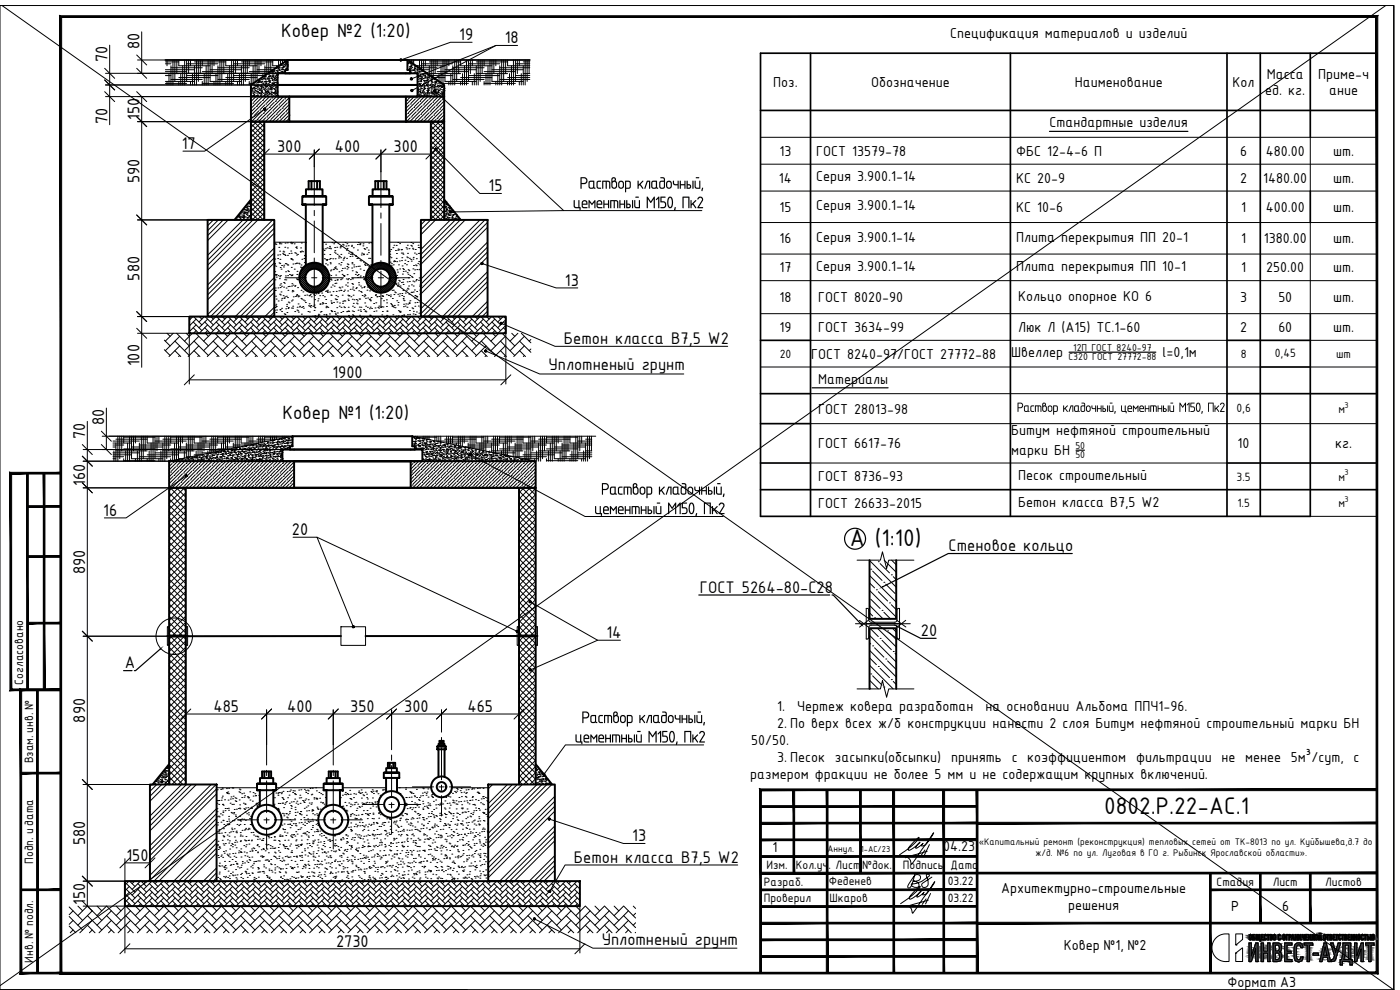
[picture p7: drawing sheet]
<svg xmlns="http://www.w3.org/2000/svg" width="420mm" height="297mm" viewBox="0 0 420 297" stroke-linecap="round" stroke-linejoin="round" font-family="sans-serif">
<defs><g id="words">
<g font-size="7.8">
<text x="255.1" y="164">А (1:10)</text>
<text x="331.4" y="244.4">0802.Р.22-АС.1</text>
</g>
<g font-size="6.2">
<text x="84.4" y="11.1">Ковер №2 (1:20)</text>
<text x="84.8" y="125.8">Ковер №1 (1:20)</text>
</g>
<g font-size="5.4">
<text x="173.7" y="56.6">Раствор кладочный,</text>
<text x="171.8" y="62.5">цементный М150, Пк2</text>
<text x="169.2" y="103.2">Бетон класса В7,5 W2</text>
<text x="164.6" y="111.2">Уплотненый грунт</text>
<text x="180.1" y="148.4">Раствор кладочный,</text>
<text x="178.2" y="154.3">цементный М150, Пк2</text>
<text x="284.7" y="165.4">Стеновое кольцо</text>
<text x="210.1" y="177.8">ГОСТ 5264-80-С28</text>
<text x="276.4" y="190.8">20</text>
<text x="37.4" y="200.5">А</text>
<text x="174.3" y="217">Раствор кладочный,</text>
<text x="172.4" y="222.8">цементный М150, Пк2</text>
<text x="172.2" y="258.8">Бетон класса В7,5 W2</text>
<text x="180.6" y="283.4">Уплотненый грунт</text>
</g>
<g font-size="4.9">
<text x="137.8" y="12">19</text>
<text x="41.9" y="14.7" transform="rotate(-90 41.9 14.7)">80</text>
<text x="151.5" y="12.9">18</text>
<text x="32.3" y="18.7" transform="rotate(-90 32.3 18.7)">70</text>
<text x="32.3" y="37.2" transform="rotate(-90 32.3 37.2)">70</text>
<text x="41.9" y="36.1" transform="rotate(-90 41.9 36.1)">150</text>
<text x="54.5" y="44.6">17</text>
<text x="83.1" y="45.6">300</text>
<text x="100.5" y="45.6">400</text>
<text x="118.1" y="45.6">300</text>
<text x="41.9" y="54.9" transform="rotate(-90 41.9 54.9)">590</text>
<text x="146.6" y="57.3">15</text>
<text x="41.9" y="84.2" transform="rotate(-90 41.9 84.2)">580</text>
<text x="169.5" y="85.7">13</text>
<text x="41.9" y="109.9" transform="rotate(-90 41.9 109.9)">100</text>
<text x="99.8" y="113.3">1900</text>
<text x="25.6" y="131.6" transform="rotate(-90 25.6 131.6)">70</text>
<text x="31.3" y="127.6" transform="rotate(-90 31.3 127.6)">80</text>
<text x="25.6" y="145.7" transform="rotate(-90 25.6 145.7)">160</text>
<text x="31" y="154.7">16</text>
<text x="87.6" y="160.5">20</text>
<text x="25.6" y="172.3" transform="rotate(-90 25.6 172.3)">890</text>
<text x="182" y="191.4">14</text>
<text x="64" y="213.6">485</text>
<text x="86.2" y="213.6">400</text>
<text x="105.1" y="213.6">350</text>
<text x="121.3" y="213.6">300</text>
<text x="140.3" y="213.6">465</text>
<text x="25.6" y="216.8" transform="rotate(-90 25.6 216.8)">890</text>
<text x="25.6" y="253.5" transform="rotate(-90 25.6 253.5)">580</text>
<text x="189.7" y="252.4">13</text>
<text x="37.9" y="258.3">150</text>
<text x="25.6" y="271.4" transform="rotate(-90 25.6 271.4)">150</text>
<text x="100.9" y="284">2730</text>
</g>
<g font-size="4.7">
<text x="285.1" y="11.5">Спецификация материалов и изделий</text>
<text x="380.2" y="23.6">Масса</text>
<text x="395.6" y="23.6">Приме-ч</text>
<text x="232.1" y="26.1">Поз.</text>
<text x="261.5" y="26.1">Обозначение</text>
<text x="322.5" y="26.1">Наименование</text>
<text x="369.9" y="26.1">Кол</text>
<text x="379.7" y="28.6">ед. кг.</text>
<text x="398.9" y="28.6">ание</text>
<text x="315" y="38.2">Стандартные изделия</text>
<text x="233.9" y="46.7">13</text>
<text x="244.9" y="46.7">ГОСТ 13579-78</text>
<text x="304.9" y="46.7">ФБС 12-4-6 П</text>
<text x="372.2" y="46.7">6</text>
<text x="379.9" y="46.7">480.00</text>
<text x="400.1" y="46.7">шт.</text>
<text x="233.8" y="54.8">14</text>
<text x="244.9" y="54.3">Серия 3.900.1-14</text>
<text x="304.9" y="54.8">КС 20-9</text>
<text x="372.2" y="54.8">2</text>
<text x="379.1" y="54.8">1480.00</text>
<text x="400.1" y="54.8">шт.</text>
<text x="233.9" y="63.5">15</text>
<text x="244.9" y="63.1">Серия 3.900.1-14</text>
<text x="304.9" y="63.5">КС 10-6</text>
<text x="372.5" y="63.5">1</text>
<text x="379.9" y="63.5">400.00</text>
<text x="400.1" y="63.5">шт.</text>
<text x="233.9" y="73">16</text>
<text x="244.9" y="72.5">Серия 3.900.1-14</text>
<text x="304.9" y="72.5">Плита перекрытия ПП 20-1</text>
<text x="372.5" y="73">1</text>
<text x="379.3" y="73">1380.00</text>
<text x="400.1" y="73">шт.</text>
<text x="233.9" y="81.7">17</text>
<text x="244.9" y="81.3">Серия 3.900.1-14</text>
<text x="304.9" y="81.3">Плита перекрытия ПП 10-1</text>
<text x="372.5" y="81.7">1</text>
<text x="380" y="81.7">250.00</text>
<text x="400.1" y="81.7">шт.</text>
<text x="233.9" y="90.7">18</text>
<text x="245.5" y="90.7">ГОСТ 8020-90</text>
<text x="305.5" y="90.2">Кольцо опорное КО 6</text>
<text x="372.2" y="90.7">3</text>
<text x="383.6" y="90.7">50</text>
<text x="400.1" y="90.7">шт.</text>
<text x="233.9" y="99.6">19</text>
<text x="245.5" y="99.6">ГОСТ 3634-99</text>
<text x="305.5" y="99.6">Люк Л (А15) ТС.1-60</text>
<text x="372.2" y="99.6">2</text>
<text x="383.6" y="99.6">60</text>
<text x="400.1" y="99.6">шт.</text>
<text x="243.4" y="107.6">ГОСТ 8240-97/ГОСТ 27772-88</text>
<text x="303.4" y="107.2">Швеллер</text>
<text x="348.9" y="107.2">l=0,1м</text>
<text x="245.5" y="115.2">Материалы</text>
<text x="245.5" y="124.1">ГОСТ 28013-98</text>
<text x="303.4" y="130.6">Битум нефтяной строительный</text>
<text x="245.5" y="134.5">ГОСТ 6617-76</text>
<text x="303.4" y="136.6">марки БН</text>
<text x="371.4" y="134.5">10</text>
<text x="400.7" y="134.5">кг.</text>
<text x="305.5" y="144">Песок строительный</text>
<text x="245.5" y="144.4">ГОСТ 8736-93</text>
<text x="245.5" y="152.4">ГОСТ 26633-2015</text>
<text x="305.5" y="152.1">Бетон класса В7,5 W2</text>
<text x="233.3" y="213.5">1.</text>
<text x="239.2" y="213.5">Чертеж ковера разработан</text>
<text x="295.8" y="213.5">на основании Альбома ППЧ1-96.</text>
<text x="233.3" y="218.5">2. По верх всех ж/б конструкции нанести 2 слоя Битум нефтяной строительный марки БН</text>
<text x="225.4" y="223.5">50/50.</text>
<text x="225.1" y="233.8">размером фракции не более 5 мм и не содержащим крупных включений.</text>
<text x="233.3" y="228.8">3. Песок засыпки(обсыпки) принять с коэффициентом фильтрации не менее 5м³/сут, с</text>
<text x="231.8" y="255.6">1</text>
<text x="283.1" y="255.3">04.23</text>
</g>
<g font-size="4.3">
<text x="304.9" y="123.6">Раствор кладочный</text>
<text x="334.1" y="123.6">, цементный М 150, Пк2</text>
</g>
<g font-size="4.2">
<text x="300.5" y="268">Архитектурно-строительные</text>
<text x="320.6" y="273">решения</text>
<text x="369.5" y="273.5">Р</text>
<text x="384.8" y="273.3">6</text>
<text x="319.3" y="285">Ковер №1, №2</text>
<text x="368.4" y="296.2">Формат А3</text>
</g>
<g font-size="3.9">
<text x="234" y="107.4">20</text>
<text x="372.4" y="107.4">8</text>
<text x="382.5" y="107.1">0,45</text>
<text x="401" y="107.4">шт</text>
<text x="371.1" y="123.6">0,6</text>
<text x="401.7" y="123.9">м</text>
<text x="371.1" y="144.2">3.5</text>
<text x="401.7" y="144.2">м</text>
<text x="371.4" y="152.2">1.5</text>
<text x="401.7" y="152.2">м</text>
</g>
<g font-size="3.5">
<text x="7" y="205.5" transform="rotate(-90 7 205.5)">Согласовано</text>
<text x="10" y="229" transform="rotate(-90 10 229)">Взам. инв. №</text>
<text x="10" y="259.2" transform="rotate(-90 10 259.2)">Подп. и дата</text>
<text x="230.1" y="260.7">Изм.</text>
<text x="238.9" y="260.8">Кол.уч.</text>
<text x="250.8" y="260.7">Лист</text>
<text x="258.7" y="260.7">№док.</text>
<text x="271" y="260.7">Подпись</text>
<text x="285.3" y="260.7">Дата</text>
<text x="229.2" y="265.7">Разраб.</text>
<text x="248.7" y="265.4">Феденев</text>
<text x="284.4" y="265.6">03.22</text>
<text x="365.1" y="265.7">Стадия</text>
<text x="382" y="265.7">Лист</text>
<text x="397.7" y="265.7">Листов</text>
<text x="229.2" y="270.7">Проверил</text>
<text x="249" y="270.7">Шкаров</text>
<text x="284.4" y="270.6">03.22</text>
<text x="10" y="288.8" transform="rotate(-90 10 288.8)">Инв. № подл.</text>
</g>
<g font-size="3.3">
<text x="322.1" y="105.3">12П ГОСТ 8240-97</text>
<text x="320.6" y="108.1">С320 ГОСТ 27772-88</text>
<text x="322.7" y="134.7">50</text>
<text x="322.7" y="137.5">50</text>
</g>
<g font-size="3.1">
<text x="293.8" y="253.5">«Капитальный ремонт (реконструкция) тепловых сетей от ТК-8013 по ул. Куйбышева,д.7 до</text>
<text x="310.7" y="256.8">ж/д. №6 по ул. Луговая в ГО г. Рыбинск Ярославской области».</text>
</g>
<text font-size="2.8" x="248.4" y="255.5">Аннул.</text>
<g font-size="2.7">
<text x="403.5" y="122.3">3</text>
<text x="403.5" y="142.6">3</text>
<text x="403.5" y="150.6">3</text>
</g>
<text font-size="2.5" x="258.3" y="255.5">1-АС/23</text>
</g></defs>
<!-- layer: 0 -->
<g fill="none" stroke="#000" stroke-width=".3">
<path d="M0 1.7h418.4v295.3h-418.4zM.6 1.7l417.8 295.3M32.9 13.6v23.8M41 16.5l3 3M41.3 18h45M42.5 9.6v12.4M49.6 18.6h4.1M49.6 19.1h1.7M50.1 18v1.7M51.3 19.7v5.8M51.9 18v7.5M52.5 18v6.4"/>
<path d="M53.1 18v4.1M53.7 18v1.7h9.4M54.8 19.7v5.8M55.4 18v7.5M56 19.1h9.4M56 18v6.4M56.6 18v4.1M57.2 18v1.7M58.4 18.6h9.4M58.4 19.7v5.8M58.9 18v7.5M59.5 18v6.4"/>
<path d="M60.1 18v4.1M60.7 18v1.7M61.9 19.7v5.8M62.5 18v7.5M63.1 18v6.4h9.4M63.6 18v4.1M64.2 18v1.7M65.4 19.7v5.8M66 18v7.5M66.6 18v6.4M67.2 18v4.1M67.8 18v1.7h9.4"/>
<path d="M68.9 19.7v5.8M69.5 18v7.5M70.1 19.1h9.4M70.1 18v6.4M70.7 18v4.1M71.3 18v1.7M72.5 18.6h9.4M72.5 19.7v5.8M73 18v7.5M73.6 18v6.4M74.2 18v4.1M74.8 18v1.7"/>
<path d="M76 19.7v5.3h-1.2M76.6 18v6.6M77.2 18v6.2M77.7 18v4.1M78.3 18v1.7M79.5 19.7v3M80.1 18v4.3M80.7 18v3.9M81.3 18v3.4M81.9 18v1.7h1.9M83 19.7v.6M83.6 18v1.9"/>
<path d="M83.9 19.7h.1M84.2 19.1h.4M84.2 18v1.5M84.5 19.6h.1M84.5 19.5h.1M84.8 18v1.1M85 19.6h.1M85 19.9h.1M85.1 19.4h.1M85.2 19.9h.1zM85.4 18v.7M85.4 19.3h.1"/>
<path d="M85.6 19.7h.1M85.7 19.2h.1M85.7 19l.2-.2zM85.7 18.4h.1M85.9 18.8h.1M85.9 19.2h.1M86 18.5h.1M86 19.4h.1M86.1 18.7h.1M86.2 19.9h.1M86.2 19.7h.1M86.3 19.4h.1"/>
<path d="M122.4 18v.1M122.6 18.7h.1M122.6 18.8h.1M122.6 19v.1zM122.8 18.9h.1M123 18v.5M123.1 19.1h.1M123.1 18.6h1M123.2 19.9h.1M123.2 19.2h.1M123.3 19.9h.1M123.3 19.8l.2-.1z"/>
<path d="M123.4 19.5h.1M123.5 18v.8M123.6 19.5h.1M124 19.2h.1M124.1 19.2h-.1M124.1 19.4h.1M124.1 18v1.2M124.3 19.7h.1M124.5 20h.1M124.8 19.7h8.7M125.3 19.7v.4M125.9 18v2.5"/>
<path d="M126.5 19.1h9.4M126.5 18v2.9M127.1 18v3.3M127.7 18v1.7M128.8 18.6h9.4M128.8 19.7v2.7M129.4 18v4.8M130 18v5.3h3.5M130.6 18v4.1M131.2 18v1.7M132.4 19.7v5.1M132.9 18v7.2"/>
<path d="M133.5 18v6.4h9.4M134.1 18v4.1M134.7 18v1.7M135.9 19.7v5.8M136.5 18v7.5M137.1 18v6.4M137.6 18v4.1M138.2 18v1.7h9.4M139.4 19.7v5.8M140 18v7.5M140.6 19.1h9.4M140.6 18v6.4"/>
<path d="M141.2 18v4.1M141.8 18v1.7M142.9 18.6h9.4M142.9 19.7v5.8M143.5 18v7.5M144.1 18v6.4M144.7 18v4.1M145.3 18v1.7M146.5 19.7v5.8M147 18v7.5M147.6 18v6.4h9.4M148.2 18v4.1"/>
<path d="M148.8 18v1.7M150 19.7v5.8M150.6 18v7.5M151.2 18v6.4M151.7 18v4.1M152.3 18v1.7h6.7M153.5 19.7v5.8M154.1 18v7.5M154.7 19.1h4.3M154.7 18v6.4M155.3 18v4.1M155.9 18v1.7"/>
<path d="M157 18.6h2M157 19.7v5.8M157.6 18v7.5M158.2 18v6.4M158.8 18v4.1M415.8 1.7l-415.8 294M418.2 1.7v295.3h-418.2h140.3M31.4 24l3 3M31.4 27.5l3 3M31.4 20.5l3 3M31.7 29h51.6M31.7 25.5h51.6"/>
<path d="M31.7 22h51.6M41 35l3 3M41 27.5l3 3M41 20.5l3 3M41.3 36.5h45.5M42.5 29v81.2M49.6 20.9h8.8M49.6 21.5h6.4M49.6 22.1h4.1M49.6 22.7h1.7M49.6 24.4h8.8M49.6 25h6.4"/>
<path d="M50.1 24.4v1.1M50.7 22.1v3.4M51.3 20.3h9.4M51.3 23.8h9.4M53.7 23.3h9.4M53.7 24.4v1.1M54.3 22.1v3.4M56 22.7h9.4M57.2 24.4v1.1M57.8 22.1v3.4M58.4 22.1h9.4M60.7 21.5h9.4"/>
<path d="M60.7 25h9.4M60.7 24.4v1.1M61.3 22.1v3.4M63.1 20.9h9.4M64.2 24.4v1.1M64.8 22.1v3.4M65.4 20.3h9.4M65.4 23.8h9.4M67.8 23.3h9.4M67.8 24.4v1.1M68.3 22.1v3.4M70.1 22.7h9.4"/>
<path d="M71.3 24.4v1.1M71.9 22.1v3.4M72.5 22.1h7.8M74.8 21.5h6.4M74.8 24.4v1.1M75.3 38.6l4 4M75.3 37.1l4 4M75.3 25.7h.1M75.4 25.6l-.1 .1M75.4 26.3h.1zM75.4 22.1v3.3M75.4 28.9h.1"/>
<path d="M75.6 26.5h.1M75.6 36.5l-.3 .3M75.6 31.2l-.3 .3M75.6 27.9h.1M75.6 27.2v.1l.1-.1M75.8 27.3h.1M75.8 29l-.5 .4M75.8 26.6h.1M75.9 31h.1M75.9 28.7h.1M75.9 35.1l-.6 .5M75.9 26.7h-.2l.2-.1v.2"/>
<path d="M75.9 28.8v.1zM76 28.8h.1M76 26.2h.1M76 28h.1M76 25.5h.1M76.1 27.6h.1M76.1 29h.1M76.1 34.8h.1M76.1 28.7l.2-.1zM76.2 28.3h.1M76.2 36.5l3.1 3.1M76.2 27.7h.1"/>
<path d="M76.2 27h.1M76.2 26.3h.1M76.3 25.6h.1M76.3 24.9h.1M76.3 26.5h.1M76.3 27.7h.1M76.3 25.7h.1M76.5 26.7h.1M76.5 25.8h.1M76.5 27.2h.1M76.6 32.2l-1.2 1.3M76.6 27.2l.2-.1z"/>
<path d="M76.7 26.6h.1M76.7 27.9h.1M76.8 28.7h.1M76.8 29l-1.5 1.5M76.8 25.7h.1M76.9 24.9h.1M76.9 25.7v.1M76.9 32h.1M76.9 36.1l-.4 .4M77 28.8h.1M77.1 36.5l-1.8 1.7M77.1 26.4h.1"/>
<path d="M77.1 25.5h.1M77.2 35.8h.1M77.2 27.3v.2zM77.2 25.7l.1-.1zM77.2 20.9h4.9M77.2 28.6h.1M77.2 26h.1M77.2 28.9h.1M77.2 28.2h.1M77.3 27.4h.1M77.3 24.8h.1M77.3 27.5h.1"/>
<path d="M77.3 26.8h.1M77.3 28.6h.1M77.3 26.1h.1M77.3 27.9h.1M77.3 25.4h.1M77.4 24.7h.1M77.4 29h.1M77.4 24.9h.1M77.4 27.7h.1M77.4 24.1h.1M77.4 29.4l-1.3 1.3M77.5 24.5h.1"/>
<path d="M77.6 25.8h.1M77.6 25.6h.1M77.7 36.5l1.6 1.6M77.7 24.1h.1zM77.7 29.1h.1M77.7 26.4h.1M77.7 33.3l-1.3 1.3M77.8 26.6h.1M77.8 27.8h.1M77.8 24.7h-.1l.1-.2v.2M77.9 28h.1M77.9 27h.1"/>
<path d="M77.9 28l.1-.1zM77.9 33h.1M77.9 24h.1M78.1 28.5h.1M78.1 24.3h.1M78.1 26.9l-.2 .2M78.1 26.9v.2h-.2M78.1 28.8h.1M78.2 24.8h.1M78.2 25.6h.1M78.3 28.8h.1M78.3 28.1h.1"/>
<path d="M78.3 27.4h.1M78.3 26.7h.1M78.4 26h.1M78.4 25.9h.1M78.4 25.3h.1M78.4 28.4h.1M78.4 23.7h.1M78.4 27h.1M78.4 25.8h.1M78.4 26.2h.1M78.4 26.5l.1-.1zM78.4 24.6h.1"/>
<path d="M78.4 23.9h.1M78.4 30.4l-1.2 1.3M78.5 27.2h.1M78.5 24.5h.1M78.5 27.7h.1M78.6 27.7h.1M78.6 24.5h.1M78.7 27.6h.1M78.7 25.9h.1M78.7 30.2h.1M78.7 23.9h.1M78.7 34.3l-1.3 1.3"/>
<path d="M78.9 29l-3.6 3.5M78.9 28.9h.1M78.9 26.2h.1M78.9 23.6h.1M78.9 22.1v1M78.9 26.7h.1M78.9 26.1h.1M79 28h.1M79 25.4h.1M79 34h.1M79.1 23.4h.1M79.1 24.9h-.1"/>
<path d="M79.1 36.5l.2 .2M79.1 28.8v.1M79.2 26.9h.1M79.3 22.9h.1M79.2 28.8h.1M79.3 23.1h.1M79.3 37.2l-4 4M79.3 38.7l-4 4M79.3 25.6h.1M79.3 28.6h.1M79.4 28.3h.1M79.4 27.9h.1"/>
<path d="M79.4 27.2h.1M79.4 26.5h.1M79.4 23.5l.2-.1zM79.4 25.8h.1M79.5 25.1h.1M79.5 25.3h.1M79.6 24.5h.1M79.5 23.7h.1M79.5 31.5l-1.3 1.3M79.5 24.4h.1M79.5 24.6h.1M79.5 20.3h3.4"/>
<path d="M79.5 23.8h.1M79.5 23.1h.1M79.6 28.2h.1M79.6 25.6h.1M79.6 22.9h.1M79.6 27.8h.1M79.7 27h.1M79.7 24.3h.1M79.7 26h.1M79.7 31.2h.1M79.7 35.3l-4.4 4.4M79.8 24.6h.1"/>
<path d="M79.8 22.5v.2h-.2zM79.8 25.9h.1M79.8 27.3h-.1M79.8 27.3h-.2M79.9 26.1h.1M79.9 25l.2 .1-.1-.2-.1 .1M79.9 29l-.9 .9M79.9 28.3h.1M79.9 27.5h.1M80 35.1h.1M80 24.5h.1M80 26.7h.1"/>
<path d="M80.1 23.8h.1M80.1 28.1h.1M80.1 28.7h.1M80.1 26h.1M80.1 23.4h.1M80.1 29h.1M80.1 25.8h.2zM80.2 23.5h.1M80.2 27.7h.1M80.3 25.2h.1M80.3 27.2l-.1 .2zM80.3 28.9h.1"/>
<path d="M80.4 28.5h.1M80.4 27.8h.1M80.5 25.7h.1M80.5 27.4h.1M80.5 27.1h.1M80.5 26.7h.1M80.5 26.4h.1M80.5 32.5l-1.3 1.3M80.5 25h.1M80.6 24.3h.1M80.6 22.4h.1M80.6 23.6h.1"/>
<path d="M80.6 22.9h.1M80.6 23.8h.1M80.6 22.2h.1M80.6 24.3h.2zM80.7 28.2h.1M80.8 27.8h.1M80.8 23l-.1 .1 .1-.1M80.8 32.2h.1M80.8 36.4l-.2 .1M80.8 28h.1M80.8 25.4h.1M80.8 24.4h.1"/>
<path d="M80.8 22.7h.1M80.9 24.6h.1M80.9 28.2l.1-.1zM80.9 26.8h.1M80.9 24.1h.1M80.9 25.9h.1M80.9 29l-5.6 5.6M81 26.6h.1M81 36.1h.1M81 25.9h.1M81 24.6v.1l.1-.1M81.1 22.9h.1"/>
<path d="M81.1 22.1h.1M81.2 26.8h.1M81.2 22.8l.1-.1zM81.2 28.1h.1M81.2 27.3h.1M81.3 23.5h.1M81.3 29.7l-1.3 1.3M81.3 28.5h.1M81.3 25.8h.1M81.3 23.2h.1M81.3 23.6h.1M81.4 26.3h.1"/>
<path d="M81.4 26.7l.1-.1zM81.4 21.7h.1M81.4 28.9h.1M81.4 28.8h.1M81.5 28.3h.1M81.5 27.6h.1M81.5 26.9h.1M81.5 26.2h.1M81.6 29.4h.1M81.6 25.7h.1M81.6 25.8h.1M81.6 25.6h.1"/>
<path d="M81.6 33.5l-1.3 1.3M81.6 25h.1M81.6 24.9h.1M81.6 24.2h.1M81.6 23.5h.1M81.6 27.7l-.1 .1zM81.7 22.8h.1M81.7 22h.1M81.7 21.3l.1-.1zM81.7 22.1h.1M81.7 22.5h.1M81.7 21.3h.1"/>
<path d="M81.7 23.8h.1M81.7 21.4h.1M81.8 26.5h.1M81.8 33.3h.1M81.8 23h.2v-.2l-.2 .2M81.9 27.9h.1M81.9 22.8h.1M81.9 25.2l.1-.1zM82 29l-.2 .1M82 21.6l-.1 .1 .1-.1M82 24.6h.1M82 28.7h.1"/>
<path d="M82 26h.1M82 28h.1M82 27.8h.1M82 25.2h.1M82 22.5h.1M82.1 21.4h.1M82.1 25h.1M82.1 26.6h.1M82.1 23.9h.1M82.1 21.3h.1M82.1 24.2h.1M82.2 29h.1"/>
<path d="M82.2 21.2h.1M82.3 26.8h.1M82.3 23.1l-.1 .2 .1-.2M82.3 25.2l-.2 .2zM82.3 28.2h.1M82.3 30.7l-1.3 1.3M82.3 25.7h.1M82.4 23.6h.1M82.4 23.6h.1zM82.4 21.9h.1M82.5 28.2h.1M82.5 25.6h.1"/>
<path d="M82.5 21.7h.1M82.5 27.9h.1M82.5 28.9h.1M82.5 27.6l-.1 .2zM82.5 23h.1M82.5 29h.1M82.5 27.2h.1M82.5 24.7v.1zM82.6 27.5h.1M82.6 30.4h.1M82.6 26.8h.1M82.6 34.6l-1.3 1.2"/>
<path d="M82.6 26.1h.1M82.6 24.2h.1M82.6 27.5l.2-.1zM82.7 25.4h.1M82.7 25.8h.1M82.7 23.4h.1M82.7 24.7h.1M82.7 24h.1M82.7 23.3h.1M82.7 22.6h.1M82.8 28.6h.1M82.8 21.9h.1"/>
<path d="M82.8 22.5h.1M82.8 21.2h.1M82.8 20.5h.1M82.8 23.9h.1M82.8 34.3h.1M82.8 26.3l-.1 .1zM82.9 24.9h.1M82.9 22.1h.2zM83 27.9h.1M83 21.1h.1M83 29l-7.5 7.5M83.1 24.7h.1"/>
<path d="M83.1 27.1h.1M83.1 26.3h.1M83.1 26h.1M83.1 27.8l-.1 .2zM83.1 26l.2-.1-.2 .1M83.2 23.3h.1M83.2 20.1v.1M83.2 21.5h.1M83.2 22.6h.1M83.2 27.6h.1M83.2 24.9h.1M83.2 22.3h.1"/>
<path d="M83.3 21.1h.1M83.4 31.7l-1.3 1.3M83.4 20.6h.2zM83.5 21.7l-.1 .1 .1-.1M83.5 20.3h.1M83.6 31.5h.1M83.6 20.4h.1M83.6 35.6l-.9 .9M83.7 21.7h.1M83.8 20.1h.1M83.8 21.8h.1M83.9 21.1h.1"/>
<path d="M83.9 35.3h.1M83.9 20.4h.1M83.9 20.8l-.1 .2zM84 29l-1.2 1.2M84.3 21.7h.1M84.3 21.5h.1M84.3 20.9h.1M84.4 32.8l-1.3 1.2M84.6 20.9h.1M84.6 32.5h.1M84.7 21.4h.1zM84.7 20.3h.1"/>
<path d="M84.7 20.5h.1M84.8 21.8h.1M84.8 20.9h.1M84.9 20.1h.1M84.9 36.4h.1M84.9 21.6h.1M84.9 20.9h.1M84.9 20.3h.1M85 21.8l-.1 .2zM85 29l-7.4 7.5M85.1 21.6h.1M85.2 29.9l-1.3 1.3"/>
<path d="M85.4 20.1h.1M85.4 29.7h.1M85.4 21.6h.1M85.4 33.8l-1.3 1.3M85.6 20.8h.1M85.7 33.5h.1M85.8 20.6h.1M85.8 20.5h.1M86 20.8h.1M86 20.1h.1M86.1 29l-.4 .4M86.2 20.5h.1"/>
<path d="M86.2 31l-1.3 1.2M86.5 30.7h.1M86.5 34.8l-1.3 1.3M86.7 34.6h.1M86.8 29.3l-7.2 7.2M86.8 31.4l-5.1 5.1M86.8 33.4l-3 3.1M86.8 35.5l-1 1M86.8 30.3l-.1 .1M86.8 32.4l-.9 .9M121.8 36.5h11.5M121.8 30.4h.1"/>
<path d="M122.1 30.2h.1M122.1 34.3l-.3 .3M122.2 29l-.4 .4M122.3 34h.1M122.9 31.5l-1.1 1M122.9 20.5h.1M122.9 21h.1M122.9 20.1h.2v-.2l-.1 .2M123 20.3h.1M123.1 31.2h.1M123.1 22h.1M123.1 35.3l-1.1 1.2"/>
<path d="M123.1 21.3h.1M123.2 20.6h.1M123.3 21.8h.1M123.3 29l-1 .9M123.3 20.7h.1M123.4 35.1h.1M123.4 21.3h.1M123.5 20.3h.1M123.8 21h.1M123.8 21.2h.1M123.9 32.5l-1.3 1.3M124.1 21h.1"/>
<path d="M124.1 32.2h.1M124.1 36.4l-.1 .1M124.2 21.8h.1M124.2 21.1h.1M124.3 20.4h.1M124.3 29l-2.5 2.5M124.4 20.2h.1M124.4 36.1h.1M124.4 20.7l-.1 .1 .1-.1M124.5 21.3h.1M124.5 20.5h.1M124.6 21.6h.1"/>
<path d="M124.6 20.6l.1-.1zM124.6 21.9h.1M124.7 29.7l-1.3 1.3M124.9 29.4h.1M124.9 33.5l-1.3 1.3M125.1 20.9h.1M125.1 21.6h.1M125.1 20.8h.1M125.2 21.1h.1M125.2 33.3h.1M125.3 21.7h.1M125.3 21h.1"/>
<path d="M125.3 25.5h.1M125.3 20.3h.1M125.3 26.5h.1M125.3 22.3h.1M125.3 29l-.1 .1M125.3 20.2l-.1 .2zM125.3 23l.2-.1zM125.4 27.8h.1M125.4 28.3h.1M125.4 27.5h.1M125.5 23.2h.1M125.5 24.5h.1"/>
<path d="M125.5 23.8h.1M125.6 26.8h-.1M125.6 26.9l-.1 .2zM125.6 21.4h.1M125.6 22.6l-.1 .2zM125.6 28.6h.1M125.6 20.8h.1M125.6 29h.1M125.7 30.7l-1.3 1.3M125.7 20.3h5.5M125.7 28.2h.1M125.8 25.6h.1"/>
<path d="M125.8 22.9h.1M125.8 25.4h.1M125.8 25.2h.1M125.8 27h.1M125.8 24.3h.1M125.8 21.7h.1M125.8 21.4h.2zM125.9 22.2h.1M125.9 28.5l-.1 .1 .1-.1M125.9 21.5h.1M125.9 25l-.2 .2zM125.9 23.5h.1"/>
<path d="M125.9 20.8l-.1 .1zM126 30.4h.1M126 27.4h.1M126 34.6l-1.3 1.2M126 26.7h.1M126 27.6h.1M126.1 23.7h.1M126.1 28.5h.1M126.1 22.9h.1M126.1 27.8h.1M126.1 27.1h.1M126.2 26.4h.1"/>
<path d="M126.2 24.3h.1M126.2 27.4l-.2 .1zM126.2 25.7h.1M126.2 25h.1M126.2 28.2h.1M126.2 25.2v.1M126.2 34.3h.1M126.2 28.6h.1M126.2 26h.1M126.2 22.5h.1M126.3 23.6h.1M126.3 23.4h.1"/>
<path d="M126.3 20.7h.1M126.3 22.9h.1M126.3 21.1h.1M126.3 22.2h.1M126.3 24.4h.1M126.3 21.5h.1M126.4 20.8h.1M126.4 29l-4.6 4.5M126.4 26.5h.1M126.5 27.9h.1M126.5 26.6h.1M126.5 23.9l-.1 .2z"/>
<path d="M126.5 25.9h.1M126.6 23.3h.1M126.6 23.8l.1-.1zM126.6 20.9h2.2M126.6 22.9h.1M126.6 22.1h.1M126.7 21.4h.1M126.7 28.7h.1M126.7 31.7l-1.3 1.3M126.7 27.3h.1M126.8 27.7l.1-.1zM126.8 25.6h.1"/>
<path d="M126.9 25.5h.1M126.9 23.6h.1M127 28h.1M127 25.3h.1M127 22.7h.1M127 28.8h.1M127 22.2h.1M127 31.5h.1M127 23.6h.1M127 35.6l-.9 .9M127 26.7h.1M127 24.1h.1"/>
<path d="M127 21.5h.1M127 25.8h.1M127.1 22.3l.1-.1zM127.1 25h.1M127.1 27.2h.1M127.1 29h.1M127.2 28.3h.1M127.2 22h.1M127.2 27.6h.1M127.2 26.9h.1M127.2 26.2h.1M127.3 35.3h.1"/>
<path d="M127.3 25.5h.1M127.3 24.4h.1M127.3 24.8h.1M127.3 25.7h.1M127.3 26.5h.1M127.3 26.1h.1zM127.3 24.1h.1M127.3 23.4h.1M127.4 22.8h.1M127.4 28.6l-.1 .2 .1-.2M127.4 22.1h.1M127.4 29l-1.2 1.2"/>
<path d="M127.4 28.4h.1M127.5 25.8h.1M127.5 23.2h.1M127.5 28.8h.1M127.5 28h.1M127.6 26.6h.1M127.6 27.9h.1M127.6 25h.1M127.6 24.2h.1M127.7 23.4h.1M127.7 22.6h.1M127.8 32.8l-1.3 1.2"/>
<path d="M127.8 24.6h.2zM127.8 28.8h.1M127.8 25.7h.1M127.8 23.1h-.1l.1-.1v.2M128 21.9h.1M128 25.5h.1M128 24.1l-.1 .1zM128 32.5h.1M128 27.9h.1M128 28.5l.2-.1zM128.1 27.2h.1M128.1 22.3h.1"/>
<path d="M128.1 25.3l-.1 .2zM128.1 23.6h.1M128.1 24.2h.1M128.2 27.8h.1M128.2 25.1h.1M128.2 23.4h.1M128.2 22.5h.1M128.2 28.8h.1M128.2 28.2h.1M128.2 27.9l.2-.2-.2 .2M128.2 27.5h.1M128.2 26.5h.1"/>
<path d="M128.3 23.9h.1M128.3 27.7h.1M128.3 28.6h.1M128.3 36.4h.1M128.3 26.8h.1M128.3 25.6h.1M128.3 26.1h.1M128.3 25.4h.1M128.4 24.7h.1M128.4 24h.1M128.4 24.5h.1M128.4 24.9h.1"/>
<path d="M128.4 23.3h.1M128.4 25.8h.1M128.4 29l-6.6 6.6M128.4 22.6h.1M128.5 23.1h-.2h.2M128.5 29.9l-1.2 1.3M128.5 27l.2-.1zM128.6 27.1h.1M128.6 27.2h.1M128.6 26.3h.1M128.7 28.2h.1M128.7 25.6h.1"/>
<path d="M128.7 23h.1M128.7 26.6h.1M128.7 28h.1M128.7 23.3h.1M128.7 22.6h.1M128.8 29.7h.1M128.8 23.4h.1M128.8 33.8l-1.3 1.3M128.8 27.8h.1M128.8 22.1h9.4M128.9 28.8h-.1M128.9 24.1h.1"/>
<path d="M129 28.8h.1M129.1 33.5h.1M129.1 25.5l.1-.1zM129.1 25.6h.1M129.1 26.3h.1M129.2 25.5h.1M129.2 22.7v.1M129.2 23.7h.1M129.3 28.7h.1M129.3 28h.1M129.3 27.3h.1M129.3 39.3l4 4"/>
<path d="M129.3 37.8l4 4M129.3 26.6h.1M129.3 25.9h.1M129.4 27.7h.1M129.4 27h.1M129.4 25.2h.1M129.4 27.6h.1M129.4 24.9h.1M129.5 24.2h.1M129.4 24.6h.1M129.4 23.9h.1M129.5 23.2h.1"/>
<path d="M129.5 29h.1M129.5 29l-.4 .4M129.5 26.3h.1M129.5 23.7h.1M129.5 24.5h.1M129.5 25.9h.1M129.5 36.5l3.8 3.8M129.6 24l.1-.1zM129.6 28.5h.1M129.6 31l-1.3 1.2M129.7 25.4h.1M129.8 25.8h.1"/>
<path d="M129.7 24.7h.1M129.8 26.7h.1M129.8 27.8h.1zM129.8 28h.1M129.8 30.7h.1M129.8 34.8l-1.3 1.3M129.9 28h.1M129.9 25.4h.1M129.9 23.4h.1M129.9 26.2h.1M130 27.3h.1M130 23.3l-.1 .2z"/>
<path d="M130.1 28.8h.1M130.1 34.6h.1M130.1 28.4h.1M130.1 27.7h.1M130.2 25.6h.1M130.2 24.6h.1M130.2 23.9h.1M130.3 25.7l-.1 .2zM130.3 23.7h.1M130.3 28.6h.1M130.3 28.9l.1 .1M130.4 27.9h.1"/>
<path d="M130.4 28.9l-.1 .1M130.4 27.2h.1M130.4 26.5h.1M130.4 36.5l-1.1 1.1M130.4 26.3h.1M130.5 25.8h.1M130.5 25.1h.1M130.5 25.4h.1M130.5 24.4h.1M130.5 27.8h.1M130.5 29l-7.5 7.5M130.5 23.7h.1"/>
<path d="M130.6 27.4h.1M130.6 24.7h.1M130.6 24.5h.1M130.6 32l-1.3 1.3M130.6 28.1l-.1 .1zM130.6 25.9h.1M130.7 27.6h.1M130.7 28.8h.1M130.7 26.1h.1M130.7 26.8h.1M130.8 23.8h.1M130.8 24.8h.1"/>
<path d="M130.9 31.7h.1M130.9 35.8l-.7 .7M130.9 26.7h.1M130.9 28.3h.1M130.9 23.8h.3M130.9 28.1h.1M131 24.3h.1M131 24.5h.1M131 36.5l2.3 2.3M131 28.7l.2-.1zM131.1 27.8h.1M131.1 25.2h.1"/>
<path d="M131.1 35.6h.1M131.2 28.9h.1M131.2 21.5h9.4M131.2 26.8h.1M131.2 26h.1M131.3 25.9h.1M131.3 25.7h.1M131.4 29.1l-1.3 1.3M131.4 28.4h.1M131.4 27.7h.1M131.4 27.5h.1M131.5 27h.1"/>
<path d="M131.5 26.3h.1M131.5 25.6h.1M131.5 24.9h.1M131.5 27.1h.2zM131.6 27.5h.1M131.6 27.8h.1M131.6 33l-1.3 1.3M131.7 28.9h.1M131.7 24.6h.1M131.7 25.9h.1M131.8 22.1v2.4M131.8 25.2h.1"/>
<path d="M131.8 27.1h.1M131.8 24.5h.1M131.9 32.8h.1M131.9 28.5h.1M131.9 25.9h.1M131.9 36.5l-2.6 2.6M132 26.8h.1M132 26.7h.1M132 28.1h.1M132 25.6h.2zM132.2 28.9h.1M132.2 28.1h.1"/>
<path d="M132.3 28.9h.1M132.3 25.1h.1M132.3 27.6h.1M132.3 25h.1M132.4 25.7h.1M132.4 30.2l-1.3 1.3M132.4 29h.1M132.5 28.3h.1M132.5 27.6h.1M132.5 36.5l.8 .8M132.5 26.9h.1M132.5 25.8h.1"/>
<path d="M132.5 26.2h.1M132.5 26l-.1 .2zM132.6 25.5h.1M132.6 29l-7.5 7.5M132.6 25h8M132.7 29.9h.1M132.7 34l-1.3 1.3M132.7 27.9h.1M132.7 28.1h.1M132.8 27.3h.1M132.8 26l-.1 .1 .1-.1M132.8 28l.1-.1z"/>
<path d="M132.8 28.4l-.1 .2zM132.9 26h.1M132.9 33.8h.1M133 28.8h.1M133 27h.1M133.1 27.6l-.1 .1zM133.1 28.3h.1M133.1 25.7h.1M133.1 26.8h.1M133.1 28.2h.1M133.3 27.2h.1M133.3 26.5h.1"/>
<path d="M133.3 33.4l-.1 .1M133.3 36.5l-4 4M133.3 38l-4 4M133.3 39.5l-4 4M133.3 30.3l-6.2 6.2M133.3 32.4l-4.1 4.1M133.3 34.4l-2 2.1M133.3 29.3l-.4 .4M133.3 31.3l-1.1 1.2M133.3 35.5l-.9 .9M133.5 20.9h9.4M134.7 24.4v1.1"/>
<path d="M135.3 22.1v3.4M135.9 20.3h9.4M135.9 22.7l-6.7 .1M135.9 23.8h9.4M138.2 23.3h9.4M138.2 24.4v1.1M138.8 22.1v3.4M140.6 22.7h9.4M141.8 24.4v1.1M142.3 22.1v3.4M142.9 22.1h9.4M145.3 21.5h9.4"/>
<path d="M145.3 25h9.4M145.3 24.4v1.1M145.9 22.1v3.4M147.6 20.9h9.4M148.8 24.4v1.1M149.4 22.1v3.4M150 20.3h9M150 23.8h9M152.3 23.3h6.7M152.3 24.4v1.1M152.9 22.1v3.4M154.7 22.7h4.3"/>
<path d="M155.9 24.4v1.1M156.4 22.1v3.4M157 22.1h2M75.3 59.3l4 4M75.3 57.9l4 4M75.3 56.4l4 4M75.3 54.9l4 4M75.3 53.4l4 4M75.3 51.9l4 4M75.3 50.4l4 4M75.3 49l4 4M75.3 47.5l4 4"/>
<path d="M75.3 46l4 4M75.3 44.5l4 4M75.3 43l4 4M75.3 41.6l4 4M75.3 40.1l4 4M79.3 40.2l-4 4M79.3 41.6l-4 4M79.3 43.1l-4 4M79.3 44.6l-4 4M79.3 46.1l-4 4M79.3 47.6l-4 4M79.3 49.1l-4 4"/>
<path d="M79.3 50.5l-4 4M79.3 52l-4 4M79.3 53.5l-4 4M79.3 55l-4 4M79.3 56.5l-4 4M79.3 57.9l-4 4M79.3 59.4l-4 4M79.3 45v21M79.3 46.2h50M80.8 44.7l-3 3M94.3 45v5M95.8 44.7l-3 3"/>
<path d="M114.3 45v6.5M115.8 44.7l-3 3M129.3 60l4 4M129.3 58.5l4 4M129.3 57l4 4M129.3 55.5l4 4M129.3 54.1l4 4M129.3 52.6l4 4M129.3 51.1l4 4M129.3 49.6l4 4M129.3 48.1l4 4M129.3 46.7l4 4"/>
<path d="M129.3 45.2l4 4M129.3 43.7l4 4M129.3 42.2l4 4M129.3 40.7l4 4M130.8 44.7l-3 3M133.3 45.4l-4 4M133.3 55.8l-4 4M133.3 41l-4 4v6.5M133.3 43.9l-4 4M133.3 42.5l-4 4M133.3 46.9l-4 4M133.3 48.4l-4 4"/>
<path d="M133.3 49.9l-4 4M133.3 51.4l-4 4M133.3 52.8l-4 4M133.3 54.3l-4 4M133.3 57.3l-4 4M133.3 58.8l-4 4M41 64.5l3 3M41.3 66h34M64.1 66l-1.8 1.7M65.5 66l-3.2 3.2M67 66l-4.7 4.7M68.5 66l-6.2 6.2"/>
<path d="M71 65.7h.1M71.4 65h.1M71.5 65l-.1 .1zM71.7 64.9h.1M71.8 65.2h.1M71.8 64.5h.2l-.2 .1M72 65.3h.1M72.1 65.6h.1M72.1 64.9h.1M72.1 64.2h.1M72.1 64h.1M72.5 65h.1"/>
<path d="M72.5 65.3h.1M72.6 64.5h.1M72.7 63.6l-.1 .1zM72.8 66h.1M72.9 63.3h.1M72.9 66h.1M72.9 64h.1M72.9 65.3h.1M72.9 64.7h.1M72.9 66l-10.6 10.6M73 65.3h.1M73 62.7h.1"/>
<path d="M73.1 64.4h.1M73.1 65.4h.1M73.1 63.7h.1M73.2 64.7h.1M73.2 64.1h.1M73.2 63.4h.1M73.2 62.7h.1M73.3 64.9v.2h-.2zM73.3 62.9h.1M73.3 65.2h.1M73.4 63.8h.1M73.6 65.1h.1"/>
<path d="M73.7 63.8h.1M73.6 63.6h.1M73.7 62.9h.1M73.7 63.2h.1M73.9 64.3h.1M73.9 62.1l-.1 .2zM74 64h.1M74 65.3h.1M74.1 63.1h.1M74.1 65.8h.1M74.1 62.4l.1-.1zM74.1 61.9h.1"/>
<path d="M74.1 64.5h.1M74.1 63.7v.1l.1-.1M74.2 66h.1M74.2 62.8h.1M74.2 65.3h.1M74.2 62h.1M74.2 64.6h.1M74.3 63.9h.1M74.3 63.2h.1M74.3 62.5h.1M74.3 61.8h.1M74.4 61.1h.1"/>
<path d="M74.4 63.5h.1M74.4 62.9h.1M74.4 66l-12.1 12.1M74.4 65.3v.1zM74.6 61.1h.1M74.6 60.9h.1M74.6 63.6h.1M74.6 65.8h.1M74.6 65h.1M74.7 65.1h.1M74.7 62h.1M74.7 61.2h.1"/>
<path d="M74.7 60.8l-.1 .1 .1-.1M74.8 61.9h.1M74.8 64.7h.2zM74.8 63.2h.1M75 60.5v.2l-.2-.1zM75 62.7h.1M75.1 60.7h.1M75.1 63l.1 .1v-.2l-.1 .1M75.1 64h.1M75.1 65.4h.1M75.2 64.9h.1M75.2 64.2h.1"/>
<path d="M75.2 65.9h.1M75.2 60.8h.1M75.2 65.2h.1M75.3 64.5h.1M75.3 61.2h.1M75.3 63.8h.1M75.3 60.4h.1M75.3 60.3h.1M75.3 62.9h.1M75.3 65.5h.1M75.3 65.3l.8 .7M75.3 63.8l2.2 2.2"/>
<path d="M75.3 62.3l3.7 3.7M75.3 60.8l4 4M75.3 62.3v.1M75.9 66l-13.6 13.6M77.4 66l-15.1 15.1M79.3 60.9l-4 4M79.3 62.4l-3.6 3.6M79.3 63.9l-2.1 2.1M79.3 65.3l-.6 .7M81.8 66l-19.5 19.5M82.3 74.4l-20 20M82.3 67l-20 20"/>
<path d="M82.3 75.9l-19.1 19.1M82.3 68.5l-20 20M82.3 77.4l-17.6 17.6M82.3 70l-20 19.9M82.3 78.9l-16.1 16.1M82.3 72.7h9.5M91.6 79.8l1.3 1.3M92.3 79.3l1.4 1.4M92.7 79.1l1.5 1.6M93 79l-3 3M93.2 79l1.6 1.7 1.4-1.4M93.6 78.9l2.3 2.2"/>
<path d="M93.7 78.9l-3.8 3.8M94.2 78.9l4.6 4.6M94.4 78.8l-4.6 4.6M94.8 78.9l4 4M94.9 78.9l-5 5M95.4 79l-1.8 1.7M95.5 79l3.2 3.2-1.7 1.6M95.8 79.1l-1.5 1.5M96.5 79.4l1.8 1.8M96.6 79.5l-1.3 1.3M96.8 72.7h15M97 79.7l-1.3 1.3"/>
<path d="M97.3 80l-1.3 1.2M111.5 79.8l1.3 1.3M111.8 79.6l1.4 1.3M112.2 79.4l1.4 1.3M112.6 79.2l1.5 1.5M112.8 79.1l-2.7 2.7M113 79l1.7 1.7M113.5 78.9l2 2M113.6 78.9l-3.7 3.7M114 78.9l4.8 4.7M114.2 78.9l-4.4 4.3M114.6 78.9l4.2 4.2"/>
<path d="M114.8 78.9l-5 4.9M115.7 79.1l-1.5 1.6M116.5 79.4l-1.3 1.4M116.8 72.7h9.5M116.9 79.7l-1.3 1.2M117.2 79.9l-1.3 1.3M127.8 66l-1.5 1.4M129.3 64.4l1.6 1.6M129.3 63l3.1 3M129.3 61.5l4 4M129.4 66l-3.1 2.9M130.7 66l-4.4 4.4"/>
<path d="M133.3 64.7l-1.3 1.3M133.3 63.2l-2.8 2.8M133.3 60.2l-4 4M133.3 61.7l-4 4M133.3 63.3v.1M133.3 63.4h.1M133.3 65.8h.1M133.3 65.8l.1 .1M133.3 60.2h.1M133.3 65.4h.1M133.5 62.2h.1M133.5 64.7h.1"/>
<path d="M133.5 63.5h.1M133.6 60.8h.1M133.6 63.4h.1M133.6 61h.1M133.6 62.2h.1M133.6 64.8h.1M133.7 65.5h.1M133.7 64.8h.1M133.7 64.1h.1M133.7 61.9l.2-.1zM133.8 63.4h.1M133.8 64.4h.1"/>
<path d="M133.8 60.4v.1M133.8 63.2h.1M133.8 65.7h.1M133.8 62.7h.1M133.8 62h.1M133.8 62.4h.1M133.8 61.3h.1M133.9 60.6h.1M133.9 61.1h.1M134 61.2l-.1 .1zM134 65.7l.1-.1zM134 63.9h.1"/>
<path d="M134.1 61.3h.1M134.1 63.9h.1M134.1 62.7l-.1 .2zM134.2 63.3h.1M134.2 65.4h.1M134.3 62.9h.1M134.3 61.4h.1M134.3 62.4h.1M134.4 61.6h.1M134.4 65.1l.1 .1h-.2zM134.5 65.5h.1M134.5 64.2l.1-.1z"/>
<path d="M134.6 62.2h.1M134.6 64.5h.1M134.6 63.1h.1M134.6 63.6h.1M134.7 65.3h.1M134.8 64.6h.1M134.8 65.3h.1M134.8 65.9h.1M134.8 63.9h.1M134.8 63.2h.1M134.8 65.9v.1M134.9 62.6h.1"/>
<path d="M134.9 64.4h.1M134.9 61.9h.1M134.9 62h.1M134.9 65.8h.1M135 62.7h.1M135.1 62.3h.1M135.2 66l-8.9 8.9M135.3 63.4h.1M135.3 63.7h.1M135.3 64.5h.1M135.6 65.2h.1M135.6 65.5h.1"/>
<path d="M135.7 65h.1zM135.7 63.6h.1M135.7 62.9h.1M135.8 65.9h.1M135.8 65.2h.1M135.8 64.5h.1M135.8 63.8h.1M135.9 63.7h.1M135.9 63.1h.1M136 64.5h.1M136 65.8h.1M136 65.7h.1"/>
<path d="M136.1 64.4h.1M136.2 63.5l.1 .1M136.3 63.6h.1M136.3 65.9h.1M136.6 65.4l.1 .2h-.2zM136.7 66l-10.4 10.3M136.7 65.6h.1M136.8 65.8h.1M136.9 65.7h.1M136.9 65h.1M136.9 64.3h.1M136.9 65.9l.2-.1z"/>
<path d="M137.1 65.9h.1M137.2 65.5h.1M137.4 65h.1M137.6 65.7h.1M137.7 65.9h.1M137.8 65.6h.1M138.1 66l-11.8 11.8M139.6 66l-13.3 13.3M144.1 66l-17.8 17.7M145.5 66l-19.2 19.2M146.3 68.2l-20 20M146.3 72.6l-20 20"/>
<path d="M146.3 66.7l-20 20M146.3 74.1l-20 20M146.3 75.6l-19.4 19.4M146.3 77.1l-17.9 17.9M41 93.5l3 3M41 98.5l3 3M41.3 95h21M41.3 100h15.5v15.2M50.1 100l1 .9M52 100l-2.4 2.3M53 100l3.8 3.8M55.9 100l.9 .9"/>
<path d="M56.8 98.9l.3 .3M56.8 97.2l.3 .3M56.8 95.4l.3 .4M57.7 100l-2.3 2.3M57.9 95l-1.1 1.1M58 98.3l1.6 1.7M58 96.6l2.6 2.6M58.1 95l2.5 2.5M58.8 100l3.7 3.8M58.8 95.8l-2 2M58.8 97.5l-2 2M58.8 99.2l-.7 .8"/>
<path d="M59.8 95l.8 .8M61.3 95l-1.6 1.6M61.4 98.3l1.7 1.7M61.4 96.6l2.6 2.6M61.5 95l2.5 2.5M61.6 100l.9 .9M62.3 95.8l-2.6 2.5M62.3 97.5l-2.5 2.5M62.3 99.2l-.8 .8M63.3 95l.7 .8M63.5 100l-2.4 2.3M64.5 100l3.8 3.8"/>
<path d="M64.8 95l-1.6 1.6M64.9 98.3l1.6 1.7M64.9 96.6l2.6 2.6M65 95l2.5 2.5M65.7 95.8l-2.5 2.5M65.7 97.5l-2.5 2.5M65.7 99.2l-.7 .8M66.7 95l.8 .8M67.4 100l.9 .9M68.2 95l-1.6 1.6M68.3 98.3l1.7 1.7M68.3 96.6l2.6 2.6"/>
<path d="M68.4 95l2.5 2.5M69.2 95.8l-2.6 2.5M69.2 97.5l-2.5 2.5M69.2 99.2l-.8 .8M69.2 100l-2.3 2.3M70.2 95l.7 .8M70.3 100l3.7 3.8M71.7 95l-1.6 1.6M71.8 98.3l1.6 1.7M71.8 96.6l2.6 2.6M71.9 95l2.5 2.5M72.6 97.5l-2.5 2.5"/>
<path d="M72.6 95.8l-2.5 2.5M72.6 99.2l-.7 .8M73.1 100l.9 .9M75 100l-2.4 2.3M75.2 98.3l1.7 1.7M75.2 96.6l2.6 2.6M75.3 95l2.5 2.5M76 100l3.8 3.8M76.1 95.8l-2.6 2.5M76.1 97.5l-2.5 2.5M76.1 99.2l-.8 .8M77 95l.8 .8"/>
<path d="M78.6 95l-1.6 1.6M78.7 98.3l1.6 1.7M78.7 96.6l2.6 2.6M78.8 95l2.5 2.5M78.9 100l.9 .9M79.5 95.8l-2.5 2.5M79.5 97.5l-2.5 2.5M79.5 99.2l-.7 .8M80.5 95l.8 .8M80.7 100l-2.3 2.3M81.7 100l3.8 3.8M82 95l-1.6 1.6"/>
<path d="M82.1 98.3l1.7 1.7M82.1 96.6l2.6 2.6M82.2 95l2.5 2.5M82.3 83.3l-11.7 11.7M82.3 92.2l-2.8 2.8M82.3 84.8l-10.2 10.2M82.3 93.7l-1.3 1.3M82.3 86.3l-8.7 8.7 .8 .8M82.3 87.7l-8.8 8.9M83 95.8l-2.6 2.5M83 97.5l-2.5 2.5M83 99.2l-.8 .8"/>
<path d="M83.9 95l.8 .8M84.6 100l.9 .9M85.5 95l-1.6 1.6M85.6 98.3l1.6 1.7M85.6 96.6l2.6 2.6M85.7 95l2.5 2.5M86.4 95.8l-2.5 2.5M86.4 97.5l-2.5 2.5M86.4 99.2l-.7 .8M86.5 100l-2.4 2.3M87.4 95l.8 .8M87.5 100l3.8 3.8"/>
<path d="M88.9 95l-1.6 1.6M89 98.3l1.7 1.7M89 96.6l2.6 2.6M89.1 95l2.5 2.5M89.8 83.3l4.6 4.5M89.9 83.9l3.9 3.9M89.9 82.7l5.1 5.1M89.9 95.8l-2.6 2.5M89.9 97.5l-2.5 2.5M89.9 99.2l-.8 .8M90 82.2l1.7 1.8M90 84.6l3.1 3.1"/>
<path d="M90.1 81.8l1.5 1.5M90.3 81.4l1.4 1.4M90.4 100l.9 .9M90.4 85.6l1.6 1.6M90.5 81l1.3 1.3M90.7 80.7l1.3 1.2M90.8 95l.8 .8M91 80.3l1.2 1.3M91.3 80l1.2 1.3M91.6 83.3l-1.5 1.6M91.7 83.9l-1.4 1.4M91.7 82.7l-1.8 1.7"/>
<path d="M91.8 84.3l-1.3 1.3M92 84.7l-1.3 1.3M92.2 100l-2.3 2.3M92.2 85.1l-1.2 1.2M92.4 95l-1.7 1.6M92.5 98.3l1.6 1.7M92.5 96.6l2.6 2.6M92.5 85.4l-1.3 1.2M92.6 95l2.5 2.5M92.8 85.6l-1.3 1.3M93.2 85.8l-1.3 1.3M93.2 100l3.8 3.8"/>
<path d="M93.3 80.9l-1.4-1.3-1.4 1.3M93.3 95.8l-2.6 2.5M93.3 97.5l-2.5 2.5M93.3 99.2l-.8 .8M93.7 86l-1.4 1.3M94.2 86l-1.5 1.5M94.3 95l.8 .8M94.4 86l1.5 1.6M94.8 86l-1.7 1.7M94.9 86l1.4 1.4M95.3 85.8l1.4 1.4M95.8 95l-1.6 1.6"/>
<path d="M95.9 98.3l1.7 1.7M95.9 96.6l2.6 2.6M96 95l2.5 2.5M96.1 85.4l1.2 1.3M96.1 100l.9 .9M96.4 85.1l1.2 1.3M96.5 81.8l2.3 2.2M96.6 84.8l1.3 1.3M96.8 95.8l-2.6 2.5M96.8 97.5l-2.5 2.5M96.8 99.2l-.8 .8M96.8 84.4l1.3 1.3"/>
<path d="M96.9 84l1.4 1.4-1.9 2M97 82.8l1.7 1.7M97 86.9l-1.3-1.3-2.1 2.2M97 83.4l1.5 1.5M97.6 80.3l-1.3 1.2M97.7 95l.8 .8M97.9 80.6l-1.3 1.3M98 100l-2.4 2.3M98.1 80.9l-1.3 1.3M98.3 81.3l-1.4 1.4M98.5 81.7l-1.5 1.5M98.7 84.4l-3.3 3.3-1.7-1.7"/>
<path d="M98.8 82.6l-2.2 2.1M98.8 83.1l-4.7 4.7M98.8 83.7l-4.1 4.1M99 100l3.8 3.8M99.3 95l-1.7 1.6M99.4 98.3l1.6 1.7M99.4 96.6l2.6 2.6M99.5 95l2.5 2.5M100.2 95.8l-2.6 2.5M100.2 97.5l-2.5 2.5M100.2 99.2l-.8 .8M101.2 95l.8 .8"/>
<path d="M101.9 100l.9 .9M102.7 95l-1.6 1.6M102.8 98.3l1.7 1.7M102.8 96.6l2.6 2.6M102.9 95l2.5 2.5M103.7 95.8l-2.6 2.5M103.7 97.5l-2.5 2.5M103.7 99.2l-.8 .8M103.7 100l-2.4 2.3M104.6 95l.8 .8M104.7 100l3.8 3.8M106.2 95l-1.7 1.6"/>
<path d="M106.3 98.3l1.6 1.7M106.3 96.6l2.6 2.6M106.4 95l2.5 2.5M107.1 95.8l-2.6 2.5M107.1 97.5l-2.5 2.5M107.1 99.2l-.8 .8M107.6 100l.9 .9M108.1 95l.8 .8M109.5 100l-2.4 2.3M109.6 95l-1.6 1.6M109.7 98.3l1.7 1.7M109.7 96.6l2.6 2.6"/>
<path d="M109.8 95l2.5 2.5M109.8 83.4l4.5 4.4M109.8 82.9l5 4.9M109.9 84l3.7 3.8M109.9 82.3l1.8 1.9M110 81.9l1.6 1.5M110.1 84.8l2.7 2.8M110.2 81.5l1.5 1.4M110.4 81.1l1.4 1.3-1.9 1.9M110.5 100l3.8 3.8M110.6 95.8l-2.6 2.5M110.6 97.5l-2.5 2.5"/>
<path d="M110.6 99.2l-.8 .8M110.6 80.7l1.4 1.3M110.8 86.1l.7 .8M110.9 80.4l1.3 1.3M111.2 80.1l1.3 1.3M111.5 95l.8 .8M111.6 83.2l-1.6 1.6M111.6 83.7l-1.4 1.5M111.8 84.2l-1.4 1.4M111.9 84.6l-1.3 1.3M112.2 87.3l1.3-1.4 1.8 1.8M112.2 85l-1.3 1.2"/>
<path d="M112.4 85.3l-1.2 1.3M112.8 85.5l-1.3 1.3M113.1 95l-1.7 1.6M113.1 85.8l-1.3 1.3M113.2 98.3l1.6 1.7M113.2 96.6l2.6 2.6M113.3 95l2.5 2.5M113.3 100l1 .9M113.4 80.8l1.9-1.9 3.4 3.5M114 86l-1.4 1.5M114 95.8l-2.6 2.5M114 97.5l-2.5 2.5"/>
<path d="M114 99.2l-.8 .8M114.2 86l1.6 1.6M114.6 86l-1.6 1.6M114.7 80.7l1.4-1.5 2.3 2.3M114.7 86l1.5 1.4M115 95l.8 .8M115.2 100l-2.4 2.3M115.2 85.9l1.4 1.3M115.4 85.8l-1.9 2M115.6 85.7l1.3 1.3M116 85.5l1.2 1.2M116.2 100l3.8 3.8"/>
<path d="M116.3 85.2l1.3 1.3M116.5 95l-1.6 1.6M116.5 84.9l1.3 1.3M116.6 98.3l1.7 1.7M116.6 96.6l2.6 2.6M116.7 95l2.5 2.5M116.8 84.5l1.3 1.3M116.9 84.1l1.4 1.4M117 83l1.6 1.6M117 83.6l1.5 1.5-2.4 2.4M117.5 95.8l-2.6 2.5M117.5 97.5l-2.5 2.5"/>
<path d="M117.5 99.2l-.8 .8M117.5 80.2l-1.3 1.3M117.8 80.5l-1.3 1.3M118 80.8l-1.3 1.3 2 2.1M118.3 81.2l-1.4 1.4M118.4 95l.8 .8M118.4 81.6l-1.4 1.4M118.6 82l-1.6 1.6M118.7 84.2l-3.5 3.5M118.7 82.5l-1.9 1.9M118.8 83l-4.8 4.8M118.8 83.6l-4.2 4.2"/>
<path d="M119.1 100l.9 .9M120 95l-1.7 1.6M120.1 98.3l1.6 1.7M120.1 96.6l2.5 2.6M120.2 95l2.4 2.5M120.9 95.8l-2.6 2.5M120.9 97.5l-2.5 2.5M120.9 99.2l-.8 .8M120.9 100l-2.3 2.3M121.9 95l.7 .8M122 100l3.8 3.8M123.4 95l-1.6 1.6"/>
<path d="M123.5 98.3l1.7 1.7M123.5 96.6l2.6 2.6M123.6 95l2.5 2.5M124.4 97.5l-2.5 2.5M124.4 95.8l-2.6 2.5M124.4 99.2l-.8 .8M124.8 100l1 .9M125.3 95l.8 .8M126.7 100l-2.4 2.3M126.9 95l-1.7 1.6M127 98.3l1.6 1.7M127 96.6l2.5 2.6"/>
<path d="M127.1 95l2.4 2.5M127.7 100l3.8 3.8M127.8 95.8l-2.6 2.5M127.8 97.5l-2.5 2.5M127.8 99.2l-.8 .8M128.8 95l.7 .8M130.3 95l-1.6 1.6M130.4 98.3l1.7 1.7M130.4 96.6l2.6 2.6M130.5 95l2.5 2.5M130.6 100l.9 .9M131.3 95.8l-2.6 2.5"/>
<path d="M131.3 97.5l-2.5 2.5M131.3 99.2l-.8 .8M132.2 95l.8 .8M132.4 100l-2.3 2.3M133.5 100l3.8 3.8M133.8 95l-1.7 1.6M133.9 98.3l1.6 1.7M133.9 96.6l2.5 2.6M133.9 95l2.5 2.5M134.7 95.8l-2.6 2.5M134.7 97.5l-2.5 2.5M134.7 99.2l-.8 .8"/>
<path d="M135.7 95l.7 .8M136.3 100l1 .9M137.2 95l-1.6 1.6M137.3 98.3l1.7 1.7M137.3 96.6l2.6 2.6M137.4 95l2.5 2.5M138.2 95.8l-2.6 2.5M138.2 97.5l-2.5 2.5M138.2 99.2l-.8 .8M138.2 100l-2.4 2.3M139.1 95l.8 .8M139.2 100l3.8 3.8"/>
<path d="M140.7 95l-1.7 1.6M140.8 98.3l1.6 1.7M140.8 96.6l2.5 2.6M140.8 95l2.5 2.5M141.6 95.8l-2.6 2.5M141.6 97.5l-2.5 2.5M141.6 99.2l-.8 .8M142.1 100l.9 .9M142.6 95l.7 .8M143.9 100l-2.3 2.3M144.1 95l-1.6 1.6M144.2 98.3l1.6 1.7"/>
<path d="M144.2 96.6l2.6 2.6M144.3 95l2.5 2.5M145 100l3.8 3.8M145.1 95.8l-2.6 2.5M145.1 97.5l-2.5 2.5M145.1 99.2l-.8 .8M146 95l.8 .8M146.3 81.5l-13.5 13.5M146.3 90.4l-4.6 4.6M146.3 83l-12 12M146.3 91.9l-3.1 3.1M146.3 84.5l-10.5 10.5"/>
<path d="M146.3 93.4l-1.6 1.6M146.3 86l-9 9M146.3 94.9l-.1 .1M147.6 95l-1.7 1.6M147.6 98.3l1.7 1.7M147.6 96.6l2.6 2.6M147.7 95l2.5 2.5M147.8 100l1 .9M148.5 95.8l-2.6 2.5M148.5 97.5l-2.5 2.5M148.5 99.2l-.8 .8M149.5 95l.7 .8"/>
<path d="M149.7 100l-2.4 2.3M150.7 100l3.8 3.8M151 95l-1.6 1.6M151.1 98.3l.7 .8M151.1 96.6l.7 .7M151.2 95l.6 .6M151.8 95.9l-2.4 2.4M151.8 97.6l-2.4 2.4M151.8 99.3l-.6 .7M151.8 100v15.2M153.6 100l.9 .9M155.4 100l-2.3 2.3"/>
<path d="M156.5 100l2.8 2.9M49.3 104.9l1.8 1.8M49.3 102.1l1.8 1.7M52.5 105.2l1.8 1.8M52.5 102.3l4.3 4.4M53.9 100.9l-4.3 4.3M53.9 103.8l-3.2 3.2M53.9 106.7l-.3 .3M56.8 114h95M58.2 105.2l1.8 1.8M58.2 102.3l4.3 4.4M58.3 112.5l-3 3"/>
<path d="M59.7 100.9l-4.3 4.3M59.7 103.8l-3.2 3.2M59.7 106.7l-.3 .3M64 105.2l1.7 1.8M64 102.3l4.3 4.4M65.4 100.9l-4.3 4.3M65.4 103.8l-3.2 3.2M65.4 106.7l-.3 .3M69.7 105.2l1.8 1.8M69.7 102.3l4.3 4.4M71.2 106.7l-.4 .3M71.2 100.9l-4.3 4.3"/>
<path d="M71.2 103.8l-3.2 3.2M75.5 105.2l1.7 1.8M75.5 102.3l4.3 4.4M76.9 100.9l-4.3 4.3M76.9 103.8l-3.2 3.2M76.9 106.7l-.3 .3M81.2 105.2l1.8 1.8M81.2 102.3l4.3 4.4M82.7 100.9l-4.3 4.3M82.7 103.8l-3.2 3.2M82.7 106.7l-.4 .3M87 105.2l1.8 1.8"/>
<path d="M87 102.3l4.3 4.4M88.4 100.9l-4.3 4.3M88.4 103.8l-3.2 3.2M88.4 106.7l-.3 .3M92.7 105.2l1.8 1.8M92.7 102.3l4.3 4.4M94.1 103.8l-3.1 3.2M94.1 100.9l-4.2 4.3M94.1 106.7l-.3 .3M98.5 105.2l1.7 1.8M98.5 102.3l4.3 4.4M99.9 100.9l-4.3 4.3"/>
<path d="M99.9 103.8l-3.2 3.2M99.9 106.7l-.3 .3M104.2 105.2l1.8 1.8M104.2 102.3l4.3 4.4M105.7 100.9l-4.4 4.3M105.7 103.8l-3.3 3.2M105.7 106.7l-.4 .3M110 102.3l4.3 4.4M110 105.2l1.7 1.8M111.4 106.7l-.3 .3M111.4 100.9l-4.3 4.3M111.4 103.8l-3.2 3.2"/>
<path d="M115.7 105.2l1.8 1.8M115.7 102.3l4.3 4.4M117.2 100.9l-4.4 4.3M117.2 103.8l-3.3 3.2M117.2 106.7l-.4 .3M121.5 102.3l4.3 4.4M121.5 105.2l1.7 1.8M122.9 100.9l-4.3 4.3M122.9 103.8l-3.2 3.2M122.9 106.7l-.3 .3M127.2 105.2l1.8 1.8M127.2 102.3l4.3 4.4"/>
<path d="M128.7 100.9l-4.4 4.3M128.7 103.8l-3.3 3.2M128.7 106.7l-.4 .3M132.9 102.3l4.4 4.4M132.9 105.2l1.8 1.8M134.4 100.9l-4.3 4.3M134.4 103.8l-3.2 3.2M134.4 106.7l-.3 .3M138.7 105.2l1.8 1.8M138.7 102.3l4.3 4.4M140.1 100.9l-4.3 4.3M140.1 103.8l-3.2 3.2"/>
<path d="M140.1 106.7l-.3 .3M144.4 105.2l1.8 1.8M144.4 102.3l4.4 4.4M145.9 100.9l-4.3 4.3M145.9 103.8l-3.2 3.2M145.9 106.7l-.3 .3M150.2 105.2l1.8 1.8M150.2 102.3l4.3 4.4M151.6 100.9l-4.3 4.3M151.6 103.8l-3.2 3.2M151.6 106.7l-.3 .3M153.3 112.5l-3 3"/>
<path d="M155.9 105.2l1.8 1.8M155.9 102.3l3.4 3.4M157.4 100.9l-4.3 4.3M157.4 103.8l-3.2 3.2M157.4 106.7l-.3 .3M159.3 101.9l-.5 .4M159.3 104.7l-.5 .5M24.7 133.4l3 3M24.7 136.9l3 3M25 138.4h59.8M25 134.9h59.8M26.2 126.4v145.5l-2.8 2.8"/>
<path d="M30.4 133.4l3 3M30.4 129.4l3 3M30.7 130.9h57.1l-37 7.5M31.9 122.4v12.5M33.9 132.3h7.9M33.9 132.9h5.6M33.9 133.5h3.2M33.9 134.1h.9M33.9 135.9h7.9M33.9 136.5h5.6M33.9 137h3.2M33.9 137.6h.9"/>
<path d="M34.2 135.3v3.1M34.8 131.8h9.4M34.8 135.3h9.4M34.8 132.9v5.5M35.4 130.9v7.5M35.9 130.9v6.7M36.5 130.9v4.4M37.1 134.7h9.4M37.1 131.2h9.4M37.1 138.2h9.4M37.1 130.9v2M37.1 137.6v.8"/>
<path d="M37.7 135.3v3.1M38.3 132.9v5.5M38.9 130.9v7.5M39.5 134.1h9.4M39.5 130.9v6.7h9.4M40.1 130.9v4.4M40.6 130.9v2M40.6 137.6v.8M41.2 135.3v3.1M41.8 133.5h9.4M41.8 137h9.4M41.8 132.9v5.5"/>
<path d="M42.4 130.9v7.5M43 130.9v6.7M43.6 130.9v4.4M44.2 130.9v2h9.4M44.2 136.5h9.4M44.2 137.6v.8M44.8 135.3v3.1M45.3 132.9v5.5M45.9 130.9v7.5M46.5 132.3h9.4M46.5 135.9h9.4M46.5 130.9v6.7"/>
<path d="M47.1 130.9v4.4M47.7 130.9v2M47.7 137.6v.8M48.3 135.3v3.1M48.9 131.8h9.4M48.9 135.3h9.4M48.9 132.9v5.5M49.5 130.9v7.5M50 130.9v6.7M50.6 130.9v4.4M51.2 134.7h9.4M51.2 131.2h9.4"/>
<path d="M51.2 138.2h.3M51.2 130.9v2M51.2 137.6v.7M51.3 138.4l-.5 .5M51.4 138.3h.1M51.7 139.1l-.9 .9M51.8 135.3v2.9M51.9 138.2h.1M51.9 138.8h.1M51.9 138.4h.1M52.3 138.3h.1M52.3 138.4l-.1 .1"/>
<path d="M52.4 132.9v5.2M52.6 138.2l.1-.1zM52.6 138.1h.1M53 139.8h.1M53 130.9v7M53.2 138h.1M53.3 138.1h.1M53.4 138.4l-2.6 2.6M53.6 138h.1M53.6 134.1h9.4M53.6 130.9v6.7h.8M53.7 138h.1"/>
<path d="M53.8 137.9h.1M54.2 130.9v4.4M54.3 138.3h.1M54.4 138h.1M54.4 138.4l-1.2 1.2M54.5 137.8h.1M54.7 138h.1M54.7 130.9v2M55 137.5h.1M55 137.7h.1M55.3 135.3v2.2M55.5 137.8h.1"/>
<path d="M55.5 138.4l-4.7 4.7M55.5 138.1h.1M55.5 139.3l-1.2 1.3M55.6 138.4h.1M55.8 139.1h.1M55.8 138h.1M55.8 137.7h.1M55.9 133.5h9.4M55.9 137h1.4M55.9 132.9v4.4M56.2 137.5h.1M56.3 137.6h.1"/>
<path d="M56.5 138.4l-.5 .4M56.5 138.4h.1M56.5 137.7l-.1 .1zM56.5 130.9v6.3M56.5 137.7h.1M56.6 138.3h.1M56.6 137.3h.1M56.7 137.9h.1M56.9 138.1h.1M57.1 130.9v6.2M57.1 137.5h.1M57.3 137.7l.2-.1z"/>
<path d="M57.5 137.3h.1M57.5 138.4l-6.7 6.7M57.6 138.2h.1M57.6 137.5h.1M57.7 130.9v4.4M57.8 137.3h.1M57.9 138.1h.1M58 137.7h.1M58 138.1h.1M58 137.9v.1M58.3 130.9v2h9.4M58.3 136.5h1.9"/>
<path d="M58.4 137.2h-.2l.1-.2 .1 .2M58.4 138.5l-1.3 1.3M58.4 138.1h.1M58.4 137.3h.1M58.4 137.1h.1M58.6 138.1h.1M58.7 137.4h.1M58.7 137h.1M58.9 137.4h.1M58.9 135.3v1.4M59 137.3h.1M59.2 137h.1"/>
<path d="M59.1 138.2h.1M59.2 137.5h.1M59.2 138h.1M59.4 139.6l-1.3 1.3M59.4 132.9v3.7M59.5 137.9v.1M59.5 137.1h.1M59.6 138.4l-8.8 8.9M59.7 139.3h.1M59.7 137.9h.1M59.7 137.3h.1M59.8 137.1h.1"/>
<path d="M59.9 136.8h.1M60 138.2h.1M60 137.4h.1M60 130.9v5.6M60.2 138.2h.1M60.4 137.3h.1M60.4 137.5l.2-.1zM60.5 137.8h-.2h.2M60.5 137.8h.1M60.6 138.4l-.7 .7M60.6 132.3h9.4M60.6 135.9h2.5"/>
<path d="M60.6 130.9v5.5M60.7 137.2h.1M60.7 136.5h.1M60.7 137.8h.1M60.8 137.1h.1M60.8 136.4h.1M60.9 136.3h-.1M61 138.1h.1M61 137.7h.1M61.1 137h.1M61.1 137.4h.1M61.1 136.6h.1"/>
<path d="M61.2 138h.1M61.2 130.9v4.4M61.4 138.3h.1M61.6 136.9h.1M61.6 137.1h.1M61.6 138.4l-8 8M61.8 137.2h.1M61.8 130.9v2M61.8 138.3h.1M61.8 137.6h.1M61.8 137.7h.1M61.9 137h.1"/>
<path d="M61.9 136.3h.1M62.1 137.2l.1-.1zM62.1 136.1h.1M62.2 136.2h.1M62.2 136.6h.1M62.2 137.5h.1M62.3 138.8l-1.3 1.3M62.3 136.4h.1M62.4 136.8h.1M62.4 135.3v.7M62.4 137.8h.1M62.4 138.2h.1"/>
<path d="M62.5 138.3h.1M62.5 138.5h.1M62.6 138.3h.1M62.6 137.9l.2-.2zM62.8 136.9h.1M62.9 138.2h.1M62.9 137.3h.1M62.9 137.5h.1M62.9 136.8h.1M62.9 136h.1M62.9 136.1h.1M63 131.8h9.4"/>
<path d="M63 135.3h3M63 132.9v3M63.1 138.2h.1M63.2 137.5h.1M63.3 136.2h.1M63.3 139.8l-1.3 1.3M63.3 138h.2zM63.3 137.5h.1M63.5 139.6h.1M63.5 136.2h.1M63.6 130.9v4.9M63.6 138.4h.1"/>
<path d="M63.6 137.6h.1M63.6 136.8v.1l.1-.1M63.7 137.4h.1M63.7 136.6h.1M63.7 138.4l-8 8M63.8 136.5h.1M63.9 138.1h.1M63.9 138.3v.1M64 137.4h.1M64 138.3l-.1 .1M64 136.7h.1M64 137.3h.1"/>
<path d="M64 136h.1M64.1 130.9v4.8M64.2 136.6h.1M64.2 135.8h.1M64.4 136.2h.1M64.4 137.6h.1M64.5 137.3h.1M64.7 135.7l-.1 .1zM64.7 130.9v4.4M64.7 136h.1M64.7 138.4l-.9 .9M64.8 135.7h.1"/>
<path d="M64.8 137.4h.1M65 136.5h.1M65 138v.2M65 137.9h.1M65 138l-.1 .2h.1M65 137.2h.1M65 137.3h.2l-.2 .1M65.1 136.5h.1M65.1 135.8h.1M65.1 137.4h.1M65.2 136.9l-.1 .1 .1-.1M65.2 137.9h.1"/>
<path d="M65.2 136.4h.1M65.3 135.5h.1M65.3 134.7h3.6M65.3 131.2h9.4M65.3 130.9v2M65.5 136.3h.1M65.6 135.6h.1M65.6 137.6h.1M65.6 135.8h.1zM65.7 137.9h.1M65.8 137.1h.1M65.8 138.4l-8 8"/>
<path d="M65.9 135.3h.1M66 135.8h.1M66 137.2h.1M66.1 137.8h.1M66.1 137.1h.1M66.1 139.1l-1.3 1.3M66.1 136.4h.1M66.2 135.7h.1M66.2 137.4h.1M66.3 137h.1M66.3 138.2l.1-.1zM66.3 136.3h.1"/>
<path d="M66.4 135.5h.1M66.4 135.5l-.1 .1 .1-.1M66.4 138.8h.1M66.5 136.3h.1M66.5 132.9v2.3M66.5 137.8h.1M66.6 136.3h.1M66.7 137.7h.1M66.7 137.1v.1M66.8 138.4l-.2 .1M66.8 136.7l.2-.1zM66.8 136.2h.1"/>
<path d="M66.9 135.5h.1M67 136v.2M67 136l-.2 .2h.2M67 135.3h.1M67.1 130.9v4.2M67.1 136.9h.1M67.1 138.3h.1M67.1 137.6h.1M67.2 136.9h.1M67.2 138.2h.1M67.2 136.2h.1M67.2 135.6h.1"/>
<path d="M67.2 135.5h.1M67.2 137h.1M67.3 135.2l.2-.1zM67.3 137.4h.1M67.4 135.4h.1M67.4 139.8h.1M67.5 135.6h.1M67.6 136.1h.1M67.7 136h.1M67.7 134.1h4.1M67.7 130.9v4M67.7 136.4h.1"/>
<path d="M67.8 137.7h.1M67.8 138.3h.1M67.8 138.4l-8 8M67.9 137.6h.1M67.9 135.7h.1M68.1 137.5h.1zM68.2 135.3h.1M68.2 137.3h.1M68.2 138.2h.1M68.2 137.5h.1M68.2 136.8h.1M68.3 136.1h.1"/>
<path d="M68.3 130.9v3.9M68.3 135.4h.1M68.4 137.5h.1M68.4 138h.1M68.4 135.4h.1M68.4 136.8h.1M68.5 136.8h.1M68.6 135.6h.1M68.6 138.2h.1M68.7 135.9h.1M68.8 130.9v2M68.9 136.4h.1"/>
<path d="M68.9 137.8h.1M68.9 138.4l-1.2 1.2M68.9 135.8h.1M68.9 136.7h.1M69 135.9h.1M69 136.5l.2-.1-.2 .1M69.2 137.4h.1M69.3 138h.1M69.3 135.4h.1M69.3 137.3h.1M69.3 136.6h.1M69.3 138.4h.1"/>
<path d="M69.3 135.9h.1M69.4 135.2h.1M69.4 135.9h.1M69.5 135.9h.1M69.5 135.1h.1M69.6 137.5h.1M69.6 137.8h.1M69.6 135.2h.1M69.6 137.3h.1M69.7 136.6h.1M69.7 135.6h.1M69.8 136.8h.1z"/>
<path d="M69.9 138.4l-8 8M69.9 138.1h.1M70 136.5h.1M70 137.8h.1M70 139.3l-1.3 1.3M70 135.1h.1M70 132.9v1.6M70.1 138.3h.1M70.1 135.6h.1M70.3 139.1h.1M70.3 135.8h.1M70.3 135.3h.1z"/>
<path d="M70.3 137.9h.1M70.3 137.2h.1M70.4 136.5h.1M70.4 135.4h.1M70.4 135.8h.1M70.4 135.1h.1M70.4 134.4h.1M70.5 134.4h.1M70.5 138h.1M70.5 137.3h.1M70.6 130.9v3.5M70.7 137.6h.1"/>
<path d="M70.8 134.4h.1M70.8 134.9h.1M70.8 135.7h.1M70.8 137.6h.1M70.8 135.9h.1M70.9 136.4h.1M70.9 138.4l-.4 .4M71 134.5l.1-.2-.1 .2M71 137.2h.1M71 136.4h.1M71.1 137.4h.1M71 137.7l.2-.1z"/>
<path d="M71.1 136.5h.1M71.1 137.9h.1M71.2 130.9v3.3M71.2 137.9h.1M71.2 136.9l.2-.2zM71.3 138.1h.1M71.3 135.4h.1M71.4 137.7h.1M71.4 137h.1M71.5 136.3h.1M71.5 135.6h.1M71.5 135.5h.1"/>
<path d="M71.5 134.9h.1M71.5 134.2h.1M71.5 136.4h.1M71.5 136.2l.2-.1zM71.6 135.6h.1M71.8 137.6h.1M71.8 130.9v3.2M71.8 137.1h.1M71.9 134.4h.1M71.9 135.7h.1M72 138.4l-8 8M72 137.4h.1"/>
<path d="M72 134.8h.1M72.1 134.5h.1M72.1 134.6h.1zM72.1 135.5h.1M72.1 134.8h.1M72.1 136.2h.1M72.2 136.6h.1M72.2 137.9h.1M72.3 136.3h.1M72.3 136.1h.1M72.4 130.9v2h5.2l.1-2M72.4 138.3h.1"/>
<path d="M72.5 137.6h.1M72.5 136.9h.1M72.5 136.2h.1M72.5 137.8h.1M72.5 135.5h.1M72.5 135.2h.1M72.6 134.8h.1M72.6 137.7h.1M72.6 134.1h.1M72.6 135.5h.1M72.6 134.7h.1M72.7 133.9h.1"/>
<path d="M72.8 137h.1zM72.8 138.5l-1.3 1.3M72.9 135.4h.1M72.9 137.7h.1M73 134.5h.1M73 135.8h.1M73.1 137.7h.1M73.1 136.9h.1M73.2 133.9h.1M73.2 137.2h.1M73.3 134.5h.1M73.3 136.6h.1"/>
<path d="M73.3 135.5l.1-.1zM73.3 138h.1M73.3 138.4h.1M73.3 135.9h.1M73.4 134.7l-.2 .1zM73.4 134.6h.1M73.5 138.1h.1M73.5 137.4h.1M73.5 132.9v.9M73.6 136.7h.1M73.6 134.7h.1M73.6 136.1h.1"/>
<path d="M73.6 135.4h.1M73.6 136.8h.1M73.6 134h.1M73.7 136.1h.1M73.7 137.2h-.2l.1-.2v.3M73.7 135.6h.1M73.7 137.6h.1M73.7 135h.1M73.9 136.2h.1M73.9 137.5h.1M73.9 139.6l-1.3 1.3M73.9 133.9h.1"/>
<path d="M74 133.8h.1M74 137.7h.1M74 138.4l-8 8M74.1 139.3h.1M74.1 134.5h.1M74.1 137.7l-.1 .1zM74.1 130.9v2.8M74.1 135.8h.1M74.2 136h.1M74.2 137.8h-.2M74.2 135.3h.1M74.4 136.7h.1"/>
<path d="M74.4 138h.1M74.5 134.3h.1M74.5 137h.1M74.5 138.4h.1M74.5 136.3h.1M74.5 135.7h.1M74.6 138h.1M74.6 137.3h.1M74.6 136.6h.1M74.6 138.2h.1M74.7 135.9h.1M74.7 135.2h.1"/>
<path d="M74.7 134.5h.1M74.7 133.8h.1M74.7 132.3h5.8M74.7 130.9v2.6h-4.7M74.8 134.4h.1M74.8 135.6h.1M75 137.4h.1M75 134.8h.1M75 135.9h.1M75 133.7h.1M75 134.8h.2zM75.1 138.4l-.7 .7"/>
<path d="M75.1 137.8h.1M75.2 138.1h.1M75.2 137.4h.1M75.2 134.5h.1M75.3 134.4h.1M75.3 135.9h.1M75.3 133.6h.1M75.3 130.9v2.5M75.4 136.4h-.1M75.4 135.2l.2-.2zM75.5 135.1h.1M75.5 136.7h.1"/>
<path d="M75.5 138.1h.1M75.6 137.8v.2M75.6 137.8v.1M75.6 137.8h.1M75.6 133.5h.1M75.7 137.1h.1M75.7 134.1h.1M75.7 136.8h.1M75.7 133.3l-.1 .1M75.7 136.4h.1M75.7 137.5l.2-.1v.2zM75.7 135.7h.1"/>
<path d="M75.7 137.3h.1M75.7 136.6h.1M75.8 135.1h.1M75.8 135.5h.1M75.8 138.2h.1M75.8 134.4h.1M75.8 137.2l.1-.1zM75.8 133.7h.1M75.8 133.5h.1M75.9 130.9v2M75.9 135.6h.1M75.9 138h.1"/>
<path d="M76.1 134.3h.1M76.1 133.8h.1M76.1 138.4l-8 8M76.2 134.6h.1M76.2 137.2h.1M76.2 137.8h.1M76.2 133.2v.2zM76.3 136.5h.1M76.3 135.7h.1M76.3 135.7l.1-.1zM76.3 134.6h.1M76.4 135.9h.1"/>
<path d="M76.5 137.2h.1M76.5 134.8l-.1 .1zM76.6 133.4h.1M76.6 136.8h.1M76.7 138.1h.1M76.7 137.7h.1M76.7 138.8l-1.3 1.3M76.7 137h.1M76.8 136.3h.1M76.8 133.5h.1M76.8 135.6h.1M76.8 135.7h.1"/>
<path d="M76.8 134.1h.1zM76.8 134.2h.1M76.8 134.9h.1M76.8 136.4h.1M76.9 133.5h.1M76.9 136.6h.1M76.9 133.9h.1M77 138.5h.1M77 138h.1M77 135.3h.1M77 136.4h.1M77 135.7h.1"/>
<path d="M77.1 131.8h6.3M77.1 132.9v.2M77.1 138.1h.1M77.1 137.9v.2M77.2 133.8h.1M77.3 137.8h.1M77.3 134.8h.1M77.3 137.9h.1M77.4 133.1l.1-.1zM77.4 134.1h.1M77.4 134.4h.1M77.4 137h.1"/>
<path d="M77.4 134.6h.1M77.5 136h.1M77.5 136.5l.2-.1zM77.6 135.6h.1M77.6 135.5l.2-.1zM77.7 138.2h.1M77.7 136.8h.1M77.7 139.8l-1.2 1.3M77.7 133.4h.1M77.8 138.1h.1M77.8 137.5h.1M77.8 137.8h.1"/>
<path d="M77.8 136.8h.1M77.8 137h.1M77.8 136.2h.1M77.9 135.5h.1M77.9 134.8h.1M77.9 133.6h.1M77.9 134h.1M77.9 133.3h.1M77.9 134.1h.1M77.9 133.4h.1M78 139.6h.1M78 134.9h.1"/>
<path d="M78.1 137.7v.2h-.2l.2-.2M78.1 136.3h.1M78.1 133.7h.1M78.1 134.7h.1M78.1 135.7h.1M78.2 138.4l-8 8M78.2 135.1h.1M78.2 137.7h.1M78.2 134.9l-.2 .1M78.3 136.5h.1M78.2 130.9v1.9M78.3 133.9h.1"/>
<path d="M78.3 137h.1M78.4 136.2h.1M78.4 133.2h.1M78.4 137.9h.1M78.5 133.5l.2-.1zM78.6 134.7h.1M78.6 137.7h.1M78.6 136.8h.1M78.6 136h.1M78.6 138.1h.1M78.6 134.2h.1M78.7 133.9h.1"/>
<path d="M78.8 137.3h.1zM78.8 138.1h.1M78.8 130.9v1.8M78.8 137.4h.1M78.8 136.8h.1M78.9 136.7h.1M78.9 136.1h.1M78.9 138.2h.1M78.9 135.4h.1M78.9 136h.1M78.9 135.3h.1M79 134.6h.1"/>
<path d="M79 133.9h.1M79 133.6h.1M79 133.2h.1M79.1 136.8h.1M79.2 138.4l-.9 .9M79.2 133.1h.1M79.2 133.6h.1M79.3 135.8h.1M79.3 135.8h.1zM79.3 136.1h.1M79.3 133.5h.1M79.3 138.3h.1"/>
<path d="M79.4 137.5h.1M79.4 134.9h.1M79.4 135.3h.1M79.4 133.9h.1M79.5 135.1h.1M79.4 131.2h6.9M79.4 130.9v1.7M79.5 134.6h.1M79.6 138h.1M79.6 133.5l.2-.2zM79.7 136h.1M79.7 134.7h.1"/>
<path d="M79.7 136.1h.1M79.8 134.3h.1M79.8 136.6h.1M79.8 133.9h.1M79.9 138.2h.1M79.9 138h.1M79.9 137.5h.1M79.9 137.3h.1M79.9 136.6h.1M79.9 135.9h.1M80 134.5h.1M80 135.2h.1"/>
<path d="M80 136.9h.1M80 133.7h.1M80 138.2h.1M80 135.7l.1 .2h-.2l.1-.2M80 138.2l.2-.1zM80 133.8h.1M80.1 133.1h.1M80.1 133.7h.1M80 138.3h.1M80.2 135.2h.1M80.2 138.4l-8 8M80.3 138.1l-.2 .1z"/>
<path d="M80.4 135.8h.1M80.4 137.4h.1M80.4 136.7h.1M80.4 132.7l-.1 .1h.1M80.5 132.6h.1M80.5 133.7h.1M80.5 133.9h.1M80.5 136.7l.2-.1-.2 .1M80.5 132.9h.1M80.5 135.9h.1M80.5 133.3h.1M80.6 139.1l-1.3 1.3"/>
<path d="M80.6 137.3h.1M80.6 134.7h.1M80.6 138.2h.1M80.7 138h.1M80.7 133.6l-.1 .2zM80.8 134.4h.1M80.8 134.8h.1M80.8 136.1h.1M80.8 138.8h.1M81 137.8h.1M81 136.6h.1M81 135.9h.1"/>
<path d="M81 137.1h.1M81 136.4h.1M81 135.7h.1M81 133.7h.1M81 135.2l-.1 .1zM81 135.2l.2-.1zM81.1 132.8h.1M81.1 135h.1M81.1 137h.1M81.1 134.3h.1M81.1 133.6h.1M81.1 138.3h.1"/>
<path d="M81.1 133h.1M81.2 132.3h.1M81.2 130.9v1.3M81.2 133.7h.1M81.2 137.3h.1M81.3 138.4l-.2 .1M81.3 136.8h.1M81.3 133.6h.1M81.5 135.9h.1M81.5 135.8h.1M81.5 135h.1M81.5 133.7l.2-.1z"/>
<path d="M81.6 132.7h.1M81.6 138.3v.1M81.6 134h.1M81.7 138.4h.1M81.7 135.7h.1M81.7 133.1h.1M81.7 136.5h.1M81.8 137.5l.1-.1zM81.8 130.9v1.2M81.8 138.1h.1M81.8 137.1h.1M81.8 134.5h.1"/>
<path d="M81.9 132.7h.1M81.9 139.8h.1M81.9 134.8h.1M81.9 136.2h.1M81.9 132.2l-.1 .1zM82 138h.1M82 133.7l-.2 .1 .2-.1M82 138.4h.1M82 137.7h.1M82 137h.1M82 132.1h.2zM82.1 135h.1"/>
<path d="M82.1 134.2h.1M82.1 136.3h.1M82.1 136.2l.2-.2v.3M82.1 136.2h.2M82.1 135.6h.1M82.1 134.9h.1M82.2 133.5h.1M82.2 137h.1M82.2 132.8h.1M82.2 132.1h.1M82.2 138.3h.1M82.2 133.8l-.1 .1z"/>
<path d="M82.3 136.2h.1M82.3 133.5h.1M82.3 136l.1-.1zM82.3 135.7h.1M82.3 138.4l-8 8M82.3 133.8h.1M82.4 130.9v1.1M82.5 137.9h.1M82.5 135.3l-.1 .2 .1-.2M82.5 137.2h.1M82.6 134.1h.1M82.6 135.9h.1"/>
<path d="M82.6 133.4h.1M82.7 132.7h.1M82.8 134h.1M82.8 136.9l-.1 .1 .1-.1M82.8 134.5l.1-.1-.1 .1M82.8 134.9h.1M82.9 138.1h.1M82.9 130.9v1M83 138.1h.1M83 135.5h.1M83 132.9h.1M83 134.9h.1"/>
<path d="M83 136.9h.1M83 134.3h.1M83 136.2h.1M83 137.1h.1M83.1 138.2h.1M83.1 136.3h.1M83.1 138.4h.1M83.1 137.5h.1M83.1 136.8h.1M83.1 136.1h.1M83.1 133.3h.1M83.2 135.4h.1"/>
<path d="M83.2 132.6h.1M83.2 134.8h.1M83.2 134.1h.1M83.2 133.4h.1M83.2 132.7h.1M83.3 137.8h.1M83.3 132h.1M83.3 137h.1M83.3 138.4l-1.2 1.2M83.4 134h.1M83.4 133.8h.1M83.4 132.9l-.1 .1 .1-.1"/>
<path d="M83.5 136h.1M83.5 133.3h.1M83.5 132.4l-.1 .1M83.5 136.8h.2zM83.6 131.9h.1M83.6 136.3h.1M83.6 135.5h.1M83.7 132.5h.1M83.7 133.9l-.1 .1 .1-.1M83.7 131.7h.1M83.7 136h.1M83.8 131.8l.1-.1z"/>
<path d="M83.8 132.7h.1M83.8 137h.1M83.9 134.1h.1M83.9 133.2h.1M84 135.5l-.1 .1 .1-.1M84 138.2h.1M84 134.2l.2-.2zM84.1 134.9h.1M84.1 138.1h.1M84.1 135.5h.1M84.2 134.7h.1M84.2 137.4h.1"/>
<path d="M84.2 137.9h.1M84.2 136.3h.1M84.2 135.3l-.1 .1M84.2 136.7h.1M84.2 135.3h.1M84.2 132.7h.1M84.2 136h.1M84.2 131.7h.1M84.3 134.6h.1M84.3 136.7h.1M84.3 134.1h.1M84.3 133.9h.1"/>
<path d="M84.3 137l-.1 .1zM84.3 133.2h.1M84.3 136.6l.2-.2v.2zM84.3 132.5h.1M84.4 131.8h.1M84.4 136.2h.1M84.4 138.4l-8 8M84.4 137.1h.1M84.5 139.3l-1.3 1.3M84.5 132.4h.1M84.5 133.9h.1M84.6 137.6h.1"/>
<path d="M84.7 135.7h.1M84.7 133.8h-.2M84.7 134.6h.1M84.7 133.1h.1M84.7 132h.1M84.7 139.1h.1M84.7 133.9h.1M84.7 130.9v.6M84.8 137.7h.1M84.9 132.4v.1M84.9 132.8h.1M85 134.1h.1"/>
<path d="M85 131.6h.1M85.2 132.2l-.2 .1M85.2 132.3h-.2M85.2 133.8h.1M85.2 134l-.1 .1zM85.3 133h.1M85.3 130.9v.5M85.3 134.4h.1M85.4 133.8h.1M85.4 131.7h.1M85.4 133.1h.1M85.4 132.4h.1"/>
<path d="M85.4 138.4l-.4 .4M85.5 134.5h.1M85.5 133.8h.1M85.6 133.9h.1M85.8 133h.1M85.8 134.6h.1zM85.8 132h.1M85.8 132.2h.1M85.9 130.9v.4M85.9 132.9h.1M86 132.2l.1-.2-.1 .2M86 133.7h.1"/>
<path d="M86.1 132.8h.1M86.1 134.2h.1M86.3 134.5l.1-.1zM86.3 133.1h.1zM86.3 132.2h.1M86.4 132.6h.1M86.3 131.4h.1M86.4 134.3h.1M86.4 133.6h.1M86.4 132.9h.1M86.4 138.4l-8 8M86.5 132.2h.1"/>
<path d="M86.5 131.8h.1M86.5 130.9v.3M86.5 131.5h.1M86.6 132.9h.1M86.6 132.3h.1M86.7 134.2h.1M86.7 133.6h.1M86.8 133.9h.1M86.8 134.4h.1M86.8 131.6h.1h-.1M86.9 131.3h.1M86.9 132.1h.1"/>
<path d="M87.1 132.1h.1M87.1 132.7h.1M87.2 132.9h.1M87.3 138.5l-1.3 1.3M87.3 133.5h.1M87.5 133.5h.1M87.5 132.8h.1M87.6 131.2h.1M87.5 132.1h.1M87.6 131.4h.1M87.6 131.8h.1M87.7 131.2h.1"/>
<path d="M88.3 138.6l-7.8 7.8M88.3 139.6l-1.3 1.3M123.6 138.4l-.3 .3M123.8 131h.1M124 133.2h.1M124 139.1l-.7 .7M124 132.4h.1M124 131.2h.1M124.1 130.9h.1M124.2 138.8h.1M124.2 133.7h.1M124.2 131h.1"/>
<path d="M124.3 133.4h.1M124.3 132.4h.1M124.4 131.3l-.1 .1zM124.4 131.5h.1M124.5 133l.1-.1zM124.5 132.4h.1M124.5 131.6h.1M124.6 134.6h.1M124.7 133.9h.1M124.7 138.4l-.2 .1M124.7 130.9v.2M124.7 133.2h.1"/>
<path d="M124.7 132.3h.1M124.7 132.8l-.1 .2zM124.7 132.6h.1M124.7 131.9h.1M124.7 133.7h.1M124.7 131.2h.1M124.7 133.1h.1M124.7 134.2h.1M124.8 131.5h.1M124.9 134.6h.1M124.9 134.4v.1l.1-.1M125 134.5h.1"/>
<path d="M125 131.5l.1-.1zM125.1 131.6h.1M125.1 131.3h.1M125.2 131.2h5.9M125.2 130.9v.3l.1 .1M125.2 139.8h.1M125.3 132.3h.1M125.3 131.2v.1M125.4 133.4h.1M125.4 133.6l.2-.2zM125.5 133.5h.1M125.5 134.5h.1"/>
<path d="M125.5 133.7h.1M125.5 131.5h.1M125.5 132.2h.1M125.7 138.4l-2.4 2.4M125.7 134.5h.1M125.8 133.7h.1M125.7 133.8h.1M125.8 133.1h.1M125.8 132.4h.1M125.8 131.7h.1M125.8 131.5h.1M125.9 131.4h.1"/>
<path d="M126 133.9h.1M126 133.7h.1M126 132.9h.1M126.1 134.5h.1M126.2 133l-.1 .1 .1-.1M126.3 132.2h.1M126.3 134.4h.1M126.4 134.5v.2l.1-.2M126.5 133.5h.1M126.6 132.8h.1M126.6 132.1h.1M126.6 131.6h.1"/>
<path d="M126.7 133.3h.1M126.7 138.4l-1.2 1.2M126.7 134.7h.1M126.8 134.3h.1M126.8 132h.1M126.8 136.2v.1M126.8 133.6h.1M126.8 135.6h.1M126.8 132.9h.1M126.9 132.2h.1M126.9 131.6h.1M126.9 132.4h.1"/>
<path d="M126.9 133.8h.1M126.9 134.6h.2h-.2M127 135.8h.1M127 130.9v.6M127 135.1h.1M127 137.8h.1M127.1 137.8h.1M127.1 132h.1M127.2 136.4h.1M127.2 133.7h.1M127.2 134.6h.1M127.2 135.9h.1"/>
<path d="M127.3 136.5h.1M127.3 131.6h.1M127.4 132.7h.1M127.5 138h.1M127.5 136.7h.1M127.5 138.1h.1M127.6 135h.1M127.6 134.2h.1M127.6 130.9v.8M127.6 133.1h-.2h.3M127.6 133.5h.1M127.7 133.9l.1 .1v-.2l-.1 .2"/>
<path d="M127.7 138.4h.1M127.7 137l.1-.1zM127.7 137.7h.1M127.7 137h.1M127.7 136.3h.1M127.7 138.4l-4.4 4.5M127.8 135.6h.1M127.8 135.7h.1M127.8 134.9h.1M127.8 134.2h.1M127.8 139.3l-1.3 1.3M127.8 133.5h.1"/>
<path d="M127.9 132.8h.1M127.9 138.4h.1M127.9 132.1h.1M127.9 135.7h.1M127.9 133.1h.1M127.9 131.9h.1M127.9 136.3l.2-.1zM128 134.8h.1M128 137.1h.1M128 134.5h.1M128 131.8h.1M128 137.9h.1"/>
<path d="M128 137.2h.1M128 132.4h.1M128 133.8h.1M128.1 139.1h.1M128.1 131.8h.7M128.1 134.2h.1M128.1 133.4h.1M128.1 136.4h.1M128.1 136.4h.2M128.2 130.9v.9M128.2 137.9h.1M128.2 135.5l.1-.1z"/>
<path d="M128.3 134.6h.1M128.3 136h.1M128.4 134.9h.1M128.4 136.2h.1M128.4 133.5h.1M128.5 137.1h.1M128.5 138h.1M128.6 136.3h.1M128.6 136.8h.1M128.6 138.1h.1M128.7 133.3h.1M128.7 132.6h.1"/>
<path d="M128.7 134l.1-.1zM128.7 133.6h.1M128.8 138.2h.1M128.8 130.9v1M128.8 137.5h.1M128.8 137.8h.1M128.8 138.4l-.4 .4M128.8 136.8h.1M128.8 136.1h.1M128.8 135.4h.1M128.9 134.1h.1M128.9 134.7h.1"/>
<path d="M128.9 134h.1M128.9 133.3h.1M128.9 137.8h.2zM128.9 132.6h.1M129 132h.1M129 135.7h.1M129.1 136.3h.1M129.1 138.1h.1M129.1 132.9h.1M129.1 135.5h.1M129.1 132.5h.1M129.2 133.8h.1"/>
<path d="M129.2 133.4h.1M129.2 136.9h.1M129.2 134.3h.1M129.2 132.5h.1M129.2 132.4h.1l-.1 .1M129.3 137.9h.1M129.3 137h.1M129.4 134.7h.1M129.4 133.2h.1M129.4 136.3h.2zM129.5 136h.1M129.5 134.9h.1"/>
<path d="M129.6 136h.1M129.6 133.3h.1M129.6 135.5h.1M129.7 134.7h.1M129.7 136.8h.1M129.7 138.2h.1M129.8 136.5h.1M129.8 138.4l-6.5 6.5M129.8 138.1h.1M129.8 137.4h.1M129.8 133.6h.1M129.9 136.2h.1"/>
<path d="M129.9 136.7h.1M129.9 134.3l.1-.2zM129.9 136h.1M129.9 135.3h.1M130 138h.1M129.9 134.6h.1M129.9 134.8h.2zM130 133.9h.1M130 132.4h.1M130 133.2h.1M130 132.5h.1M130.1 137.6h.1"/>
<path d="M130.1 135.8h.1M130.2 136.7l.1-.2zM130.2 134.6h.1M130.2 133.9h.1M130.2 132.6h.1M130.3 137.9h.1M130.3 135.3h.1M130.3 132.7h.1M130.4 136.7h.1M130.4 138h.1M130.4 134.1h.1M130.4 135.3h.1"/>
<path d="M130.5 130.9v1.4M130.5 134.7h.1M130.6 136.1h.1M130.6 133.2v.1M130.6 137.6h.1M130.6 136.8h.1M130.6 133.4h.1M130.7 138.5l-1.3 1.3M130.8 137.1h.1M130.7 133.8h.1M130.7 133.1h.1M130.8 136.9h.1"/>
<path d="M130.8 135.7h.1M130.8 133.1h.1M130.9 138.2h.1M130.9 138.3h.1M130.9 137.9h.1M130.9 137.2h.1M130.9 136.5h.1M130.9 133.7h.1M130.9 134.9h.1M131 135.8h.1M131 134.5h.1M131 135.1h.1"/>
<path d="M131 134.4h.1M131 133.8h.1M131 133.1h.1M131.1 130.9v1.4h9.4M131.2 136.7h.1M131.2 135.6h.1zM131.2 136h.1M131.2 135.8h.1M131.2 136.5h.1M131.3 133h.1M131.3 132.6h.1M131.4 133.9h.1"/>
<path d="M131.4 137.5h.1M131.5 133.7h.1M131.5 138.1l-.1 .1zM131.5 138h.1M131.5 137.7h.1M131.5 135.1h.1M131.6 136.5h.1M131.6 133.8h.1M131.6 134.8h.1M131.7 136.1h.1M131.7 134.1h.1zM131.7 139.6l-1.3 1.3"/>
<path d="M131.7 130.9v1.6M131.7 135.9h.1M131.7 135.2h.1M131.9 138.4l-8 8M131.9 136.9h.1M132 139.3h.1M132 136.6h.1M132 137.8h.1M132 137.1h.1M132 138.3h.1M132 136.4h.1M132 138.2h.1"/>
<path d="M132 135.5h.1M132 135.7h.1M132.1 132.9h.1M132.1 135h.1M132.1 133.7h.1M132.1 137.9l-.2 .1h.2M132.1 134.3h.1M132.1 133.6h.1M132.1 134.6l.2-.1zM132.1 133.5v.1zM132.2 138.1h.1M132.2 135.1h.1"/>
<path d="M132.2 132.6h.1M132.3 130.9v1.7M132.3 134.4h.1M132.3 135.9h.1M132.4 137l.1-.2zM132.4 136.5l.2-.1zM132.4 135.1l-.1 .1zM132.5 134h.1M132.5 135.8h.1M132.6 138.1h.1M132.7 138h.1M132.7 137.3h.1"/>
<path d="M132.7 137.5h.1M132.7 134.9h.1M132.7 136.6l-.1 .2zM132.8 134.8h.1M132.8 136.2h.1M132.8 134.3h.1M132.8 136.3h.1M132.8 133.6h.1M132.8 133.5h.1M132.9 138.4l-.7 .7M132.9 135l.2-.1zM133 138.3h.1"/>
<path d="M133 138.2l-.1 .1zM133 137.6h.1M133 137h.1M133.1 135h.1M133.1 136.9h.1M133.1 136.2h.1M133.1 138.3h.1M133.1 135.5h.1M133.1 134.8h.1M133.2 134.1h.1M133.2 133.8h.1M133.2 133.4h.1"/>
<path d="M133.2 137.2h.1M133.2 138h.1M133.2 135.3h.1M133.3 136.5h.1M133.3 133.5h.1M133.4 133.5l.2-.1zM133.5 135.9h.1M133.5 131.8h9.4M133.5 138h.1M133.6 134.2h.1M133.6 134h.1M133.7 133.8h-.1"/>
<path d="M133.7 137.3h.1zM133.8 138.1h.1M133.8 136.4h.1M133.8 135.6h.1M133.9 134.9h.1M133.9 132.9h4.3M133.9 136.2h.1M133.9 137.3h.1M133.9 138.4l-8 8M134 134.7h.1M134 135.3h-.1M134 137.1h.1"/>
<path d="M134 136.1h.1M134 138.2h.1M134 133.4h.1M134 130.9v2.1M134.1 137.5h.1M134.1 136.8h.1M134.1 133.4h.1M134.1 136.1h.1M134.2 135.4h.1M134.2 137h.1M134.2 134.7h.1M134.2 135.8l.1-.1z"/>
<path d="M134.2 134h.1M134.2 138.4h.1M134.2 136.8l-.1 .1zM134.2 133.3h.1M134.3 133.8h.1M134.3 135l.2-.2zM134.3 135.6h.1M134.4 134.8h.1M134.5 137.8h.1M134.5 135.1h.1M134.5 138.3v.1M134.5 138.8l-1.3 1.3"/>
<path d="M134.6 136.3h.1M134.6 136h.1M134.6 137.4l.2-.2zM134.6 130.9v2.2M134.7 134.3l.1-.1zM134.7 134.1h.1M134.8 137.8h.1M134.8 138.5h.1M134.9 138.1h.1M134.9 134.8h.1M134.9 134h.1M134.9 138.2l.2-.1z"/>
<path d="M135 134.9h.1M135 136.3h.1M135.1 135.5h.1M135.1 138h.1M135.1 137.3h.1M135.1 133.9h.1M135.2 137.1h.1M135.2 134.5h.1M135.2 136.6h.1M135.2 135.9h.1M135.2 130.9v2.3M135.2 135.2h.1"/>
<path d="M135.3 134.5h.1M135.3 137.1h.1M135.3 135.9h.1M135.3 133.8h.1M135.3 137.7h.1M135.3 137h.1M135.4 133.8h.1M135.4 133.9h.1M135.4 135.3l-.1 .2zM135.4 136.6h.2zM135.6 139.8l-1.3 1.3M135.7 137.5h.1"/>
<path d="M135.7 134.6h.1M135.7 136h.1M135.7 134.9h.1M135.7 136.9l-.1 .1zM135.8 131.2h9.4M135.8 130.9v2M135.8 139.6h.1M135.8 134.1h.1M135.9 136.9h.1M135.9 136.1h.1M136 138.2h.1M136 138.4l-8 8"/>
<path d="M136.1 135.1h-.2M136.1 135h.1M136.1 137.6h.1M136.1 136.3h.1M136.2 137.9h.1M136.2 133.8h.1M136.2 137.2h.1M136.2 136.5h.1M136.3 135.8h.1M136.3 135.1h.1M136.3 134.4h.1M136.4 133.7h.1"/>
<path d="M136.4 137.1h.1M136.4 136.9h.1M136.4 134.2h.1M136.4 136h.1M136.4 133.6h.1M136.4 135.3h.1M136.5 138.3h.1M136.5 135.6h.1M136.5 133.9h.1M136.6 133.9h.1M136.5 135.3l.2-.1zM136.7 136.8h.1"/>
<path d="M136.7 137.5l.1-.1zM136.8 136.1h.1M136.9 135.5h.1M136.8 137.7l.2-.2zM136.9 138.2h.1M136.9 137.3h.1M136.9 134.7h.1M136.9 134.2h.1M137 135.2h.1M137 132.9v.7M137 134.5h.1M137 138.4l-.9 .9"/>
<path d="M137.1 138.2h.1M137.2 136l.1-.1zM137.2 137h.1M137.2 136h.1M137.2 135h.1M137.2 136.3h.1M137.2 137.7h.1M137.3 137h.1M137.3 136.3h.1M137.3 135.7h.1M137.4 135h.1M137.4 134.3h.1"/>
<path d="M137.4 138.2h.1M137.4 137.4h.1M137.5 137.2h.1M137.5 134.4h.1M137.6 130.9v2.8M137.6 133.9h.1M137.6 136.7h.1M137.6 134h.1M137.7 138.1h.1M137.7 134.5l.1-.1zM137.7 135.4h.1M137.8 135.1h.1"/>
<path d="M137.9 136.1h.1M137.9 138.3h.1zM137.9 137.4h.1M138 136.6h.1M138.1 134h.1M138 134.2h.1M138.1 138.4l-8 8M138.1 137.1h.1M138.1 134.5h.1M138.2 130.9v2.9M138.2 138.1h.1M138.2 138.3h.1"/>
<path d="M138.3 134.3h.1M138.3 138.3h.1M138.3 135.1h.1M138.3 137.6h.1M138.3 136.4h.1M138.4 136.9h.1M138.4 136.2h.1M138.4 135.6h.1M138.4 135.5h.1M138.4 139.1l-1.3 1.3M138.4 136.8h.2h-.2M138.4 134.8h.1"/>
<path d="M138.5 134.1h.1M138.5 136.5h.1M138.5 135.8h.1M138.6 137.2h.1M138.7 138.8h.1M138.7 137.2h.1M138.7 134h.1M138.7 137.3h.1M138.7 130.9v3M138.8 135.7l.1-.2zM138.8 136.5h.1M138.9 137.9h.1"/>
<path d="M138.9 135.2h.1M138.9 135.3l.2-.1zM139 136.2h.1M139 135.7h.1M139.1 135h.1M139.1 138.4l-.2 .1M139.2 134.3h.1M139.2 138.1h-.2l.2-.2v.2M139.3 136.4h.1M139.3 138.3h.1M139.3 136.9h.1M139.3 134.3h.1"/>
<path d="M139.3 130.9v2M139.4 138.1h.1M139.4 137.4h.1M139.4 136.7h.1M139.4 135.1h.1M139.4 136h.1M139.4 136.4h.1M139.5 135.3h.1M139.5 134.6h.1M139.5 137.9h.1M139.6 134.9h.1M139.6 134.1h.1"/>
<path d="M139.6 134.2l-.1 .1zM139.7 137.7l.1-.1zM139.7 134.1h7.9M139.7 139.8h.1M139.7 137.3h.1M139.8 135.6h.1M139.9 135.7l-.1 .2zM140 137.8h.1M140 136.3h.1M140 137.1h.1M140.1 137.7h.1M140.1 135h.1"/>
<path d="M140.1 136.2h.1M140.1 138.4l-8 8M140.2 136.2l.1-.1zM140.2 137.3l-.1 .1zM140.3 134.3h.1M140.4 134.8h.1M140.4 138.4h.1M140.4 138h.1M140.5 137.3h.1M140.5 136.6h.1M140.5 135.9h.1M140.5 133.5h9.4"/>
<path d="M140.5 132.9v1.4M140.5 135.2h.1M140.5 135.1h.1M140.5 136.7h.1M140.6 134.5h.1M140.6 136.5h.1M140.6 137h.1M140.6 136.3h.1M140.7 134.6h.1h-.1M140.8 137.7h.1M140.8 137.3h.1M141.1 130.9l-.1 3.5"/>
<path d="M141.1 136.2h.1M141.1 135.4h.1M141.2 138.4l-1.2 1.2M141.2 136h-.2l.2-.1v.2M141.2 136.3h.1M141.2 136h.1M141.3 138.4h.1M141.3 137.4h.1M141.3 134.8h.1M141.4 136.9h.1M141.4 135.9l-.1 .1zM141.4 137l.1-.1z"/>
<path d="M141.5 137.8h.1M141.5 137.1h.1M141.6 136.4h.1M141.6 135.7h.1M141.6 138.4h.1M141.6 135.1h.1M141.6 135.2h.1M141.7 135.4h.1M141.7 136.5h.1M141.7 130.9v3.6M141.7 134.6h.1M141.7 137.5h.1"/>
<path d="M141.9 136.1h.1M141.9 135.5l.1-.1zM141.9 137.4h.1M142.1 138.3h.1M142.1 137.5h.1M142.2 138.4l-8 8M142.3 130.9v3.7M142.3 139.3l-1.3 1.3M142.3 136.3h.1M142.5 135.3h.1M142.5 135.8h.1M142.5 139.1h.1"/>
<path d="M142.5 137.2h.1M142.6 137.7h.1M142.6 134.7h2.6M142.6 137h.1M142.6 136.3h.1M142.6 137.5h.1M142.6 137.8h.2zM142.7 135.6h.1M142.7 136.7h.1M142.7 134.9h.1M142.7 135.2h.1M142.8 136.6h.1"/>
<path d="M142.9 130.9v2h9.4M142.9 136l-.1 .1 .1-.1M142.9 138.2h.1M143 136.3h.1M143 137.4h.1M143.2 136.3h.1zM143.2 137.5l-.1 .2 .1-.2M143.2 136.7h.1M143.2 135.9h.1M143.2 136.4h.2v-.2l-.2 .2M143.2 138.4l-.4 .4M143.4 137.4h.1"/>
<path d="M143.5 136.3h.1M143.6 138.2h.1M143.6 137.5h.1M143.7 136.9h.1M143.7 138.3h.1M143.7 135.6h.1M143.7 136.2h.1M143.7 135.5h.1M143.7 135.8h.1M143.7 137h.1M143.8 135.1h.1M143.9 135.3h.1"/>
<path d="M143.9 136.6h.1M144 136.6h.1M144 132.9v2.1M144.2 137.5h.1M144.2 136.1h.1M144.2 138h.1M144.3 138.4l-8 8M144.4 136.1h.1M144.4 137.1h.1zM144.5 135.7h.1M144.6 136.4h.1M144.6 130.9v4.2"/>
<path d="M144.7 137.8h.1M144.7 138.1h.1M144.7 137.4h.1M144.7 138h.1M144.7 136.7h.1M144.8 136h.1M144.8 137.2h.1M144.8 135.3h.1M144.9 138.1h.1M144.9 135.4h.1M144.9 135.6h.2zM145 135.3h.1"/>
<path d="M145 136.8h.1M145 136.7h.1M145.1 138.5l-1.3 1.3M145.2 132.3h9.4M145.2 130.9v4.3M145.3 137.5h.1M145.3 137.1h.1M145.3 136.4h.1M145.4 135.9h.1M145.4 136.7l.2-.1zM145.5 137.9h.1M145.8 137.9h.1"/>
<path d="M145.7 136.4h.1M145.8 138h.1M145.8 137.3h.1M145.8 136.4h.1M145.8 130.9v4.4M145.8 136.6h.1M145.8 136.3h.1M145.8 135.9h.1M145.8 135.6h.1M146.1 137h.1M146.1 137.9l.1 .1M146.1 137.9h.1"/>
<path d="M146.1 136.7h.1M146.2 139.6l-1.3 1.3M146.3 136.4h.1M146.2 136.6h.1M146.3 138.4l-8 8M146.4 135.5h.1M146.4 130.9v2M146.4 137.5h.1M146.4 139.3h.1M146.6 138.3h.1M146.6 136.2h.1M146.6 135.7h.1"/>
<path d="M146.8 136.5h.1M146.8 137.8h.1M146.8 137.1h.1M146.8 137.7h.1M146.9 136.4h.1M146.9 135.7h.1M147 135.3v.3M147.2 136.8h.1M147.3 137.7h.1M147.3 137.6h.1M147.4 138.4l-.7 .7M147.4 136.4v.1"/>
<path d="M147.4 136.9h.1M147.4 136.4h.1M147.5 137.6h.1M147.5 137.3h-.1h.1M147.6 131.8h9.4M147.6 135.3h9.4M147.6 132.9v2.8M147.6 138.3h.1M147.7 137.1l.1-.2zM147.7 138h.1M147.8 138.1h.1M147.9 138.4h.1"/>
<path d="M147.9 137.7h.1M147.9 136.8h.1M147.9 137h.1M147.9 136.5h.1M147.9 136.3h.1M147.9 136h.1M148 135.8h.1M148.1 137.5h.1M148.1 130.9v4.9M148.4 136.8h.1M148.4 135.9h6.2M148.4 138.4l-8 8"/>
<path d="M148.4 136h.1M148.5 137.4h.1M148.6 137.6h.1M148.6 136.2h.1M148.6 138.2l.2-.1zM148.7 136.7h.1M148.7 130.9v5M148.9 136.5l-.1 .1zM148.9 138.2h.1M149 137.5h.1M149 136.8h.1M149 138.8l-1.3 1.3"/>
<path d="M149 136.1h.1M149 136.6h.1M149 137.9h.1M149.1 138.1v.1zM149.1 136.6h.2zM149.3 138.5h.1M149.3 130.9v4.4M149.4 138.1h.1M149.5 136.9h.1M149.5 137.3h.1M149.7 137.7h.1M149.7 137.2h.1"/>
<path d="M149.9 137.4h.2v-.1l-.2 .1M149.9 134.7h9.4M149.9 131.2h9.4M149.9 130.9v2M150 137.3h.1M150 138.1h.1M150 137.4h.1M150 136.5h.1M150 139.8l-1.3 1.3M150.1 136.7h.1M150.1 136.6h.1M150.2 138h.1"/>
<path d="M150.2 137.7h.1M150.3 139.6h.1M150.4 136.6l-.1 .2zM150.4 137.5l.1-.1zM150.5 138.4l-8 8M150.5 135.3v1M150.5 136.4h.1M150.6 136.9h.1M150.6 138.2v.1zM150.8 137.2h.1M150.8 137.7h.1M150.9 137h.1"/>
<path d="M151.1 137.9h.1M151.1 132.9v3.5M151.1 137.2h.1M151.1 136.5h.1M151.2 136.7h.1M151.3 136.5h1M151.4 137.5h.1M151.5 138.4l-.9 .9M151.5 137.8h.1M151.6 138.3h.2h-.2M151.7 130.9v5.6M151.7 137h.1"/>
<path d="M151.8 136.8v.1zM151.9 137.8h.1M152.1 137.7h.1M152.1 137h.1M152.1 138.3v.1M152.1 136.8l.2-.1zM152.1 137.8h.1M152.2 137.1h.1M152.2 136.8h.1M152.3 138.2h.1M152.3 134.1h9.3M152.3 130.9v5.8"/>
<path d="M152.3 137.6l-.2 .2zM152.4 136.7h.1M152.5 138.4l-8 8M152.6 136.9h.1M152.7 137.3h.1M152.8 137h.1M152.8 137.6h.1M152.8 130.9v4.4M152.9 139.1l-1.3 1.3M153.1 137.8h.1M153.1 138.8h.1M153.2 138.3h.1"/>
<path d="M153.2 137.6h.1M153.2 136.9h.1M153.4 136.9l-.2 .1zM153.4 137.7l.1-.1zM153.4 130.9v2M153.5 138h.1M153.6 138.4l-.2 .1M153.6 138.3h.1M153.9 137.1h.1M154 135.3v1.7M154.1 138.2h.1M154.2 139.8h.1"/>
<path d="M154.2 137.9h.1M154.2 137.5h.1M154.2 138.2h.1M154.3 137.5h.1M154.3 138.1l.2-.2zM154.6 138.4l-8 8M154.6 133.5h9.4M154.6 137h9.4M154.6 132.9v4.2M154.7 137.8h.1M154.7 137.4h.1M154.9 138.1h.1"/>
<path d="M155.2 130.9v6.4M155.3 137.9h.1M155.3 138h.1M155.3 137.3h.1M155.6 138.4l-1.2 1.2M155.8 130.9v6.5M155.9 137.6h.1M156.2 138h.1M156.4 137.8h.1zM156.4 130.9v4.4M156.4 137.9h.1M156.4 138h.1"/>
<path d="M156.6 138.4h.1M156.7 138.4l-8 8M156.7 139.3l-1.3 1.3M156.8 137.9h.1M157 130.9v2h9.3M157 136.5h9.3M157 139.1h.1M157.1 137.6h4.5M157.5 137.7h.1M157.5 138h.1M157.5 137.8h.1M157.5 135.3v2.4"/>
<path d="M157.7 138.4l-.4 .4M158.1 132.9v4.9M158.5 138.3h.1M158.6 138.1h.1M158.7 130.9v7.1M158.7 138.4l-8 8M158.8 138.4h.1M159.3 132.3h9.4M159.3 135.9h9.4M159.3 130.9v6.7M159.4 138.2h.1M159.6 138.1h.1"/>
<path d="M159.6 138.5l-1.3 1.3M159.6 138.2h.1M159.9 130.9v4.4M160.5 130.9v2M160.5 137.6v.7M160.6 139.6l-1.3 1.3M160.8 138.4l-8 8M161.1 135.3v3.1M161.6 131.8h9.4M161.6 135.3h9.4M161.6 132.9v5.5M162.2 130.9v7.5"/>
<path d="M162.8 130.9v6.7M163.4 130.9v4.4M164 134.7h9.4M164 131.2h9.4M164 138.2h9.4M164 130.9v2M164 137.6v.8M164.6 135.3v3.1M165.2 132.9v5.5M165.8 130.9v7.5M166.3 134.1h9.4M166.3 130.9v6.7h9.4"/>
<path d="M166.9 130.9v4.4M167.5 130.9v2M167.5 137.6v.8M168.1 135.3v3.1M168.7 133.5h8.9M168.7 137h8.9M168.7 132.9v5.5M169.3 130.9v7.5M169.9 130.9v6.7M170.5 130.9v4.4M171 130.9v2h6.6M171 136.5h6.6"/>
<path d="M171 137.6v.8M171.6 135.3v3.1M172.2 132.9v5.5M172.8 130.9v7.5M173.4 132.3h4.2M173.4 135.9h4.2M173.4 130.9v6.7M174 130.9v4.4M174.6 130.9v2M174.6 137.6v.8M175.2 135.3v3.1M175.7 131.8h1.9"/>
<path d="M175.7 135.3h1.9M175.7 132.9v5.5M176.3 130.9v7.5M176.9 130.9v6.7M177.5 130.9v4.4M178.8 130.9h-55.1l37.1 7.5M24.7 144.9l3 3M25 146.4h25.8M50.8 159l5 5M50.8 157.1l5 5M50.8 155.3l5 5M50.8 153.4l5 5"/>
<path d="M50.8 151.6l5 5M50.8 149.7l5 5M50.8 147.9l5 5M50.9 141.9l-.1 .1M51.1 146.4l4.7 4.6M51.2 141.7h.1M51.2 145.8l-.4 .4M51.4 145.5h.1M51.9 142.9l-1.1 1.2M52.2 142.7h.1M52.7 140.1l-1.3 1.3M53 144l-1.3 1.3"/>
<path d="M53 146.4l2.8 2.8M53.2 143.7h.1M53.5 146.4l-2.7 2.7M53.7 141.1l-1.2 1.3M54 140.9h.1M54 145l-1.3 1.3M54.3 144.7h.1M54.8 142.2l-1.3 1.3M54.8 146.4l1 .9M55 141.9h.1M55 146l-.3 .4M55.3 145.8h.1"/>
<path d="M55.4 146.4l-4.6 4.6M55.8 151.5l-5 5M55.8 147.8l-5 5M55.8 149.7l-5 5M55.8 153.4l-5 5M55.8 155.2l-5 5M55.8 157.1l-5 5M55.8 158.9l-5 5M55.8 143.2l-1.3 1.3M56 142.9h.1M56.6 140.4l-1.3 1.3M56.8 140.1h.1"/>
<path d="M56.8 144.2l-1.3 1.3M57.1 144h.1M57.6 141.4l-1.3 1.3M57.9 141.1h.1M57.9 145.3l-1.2 1.1M58.1 145h.1M58.6 142.4l-1.3 1.3M58.9 142.2h.1M58.9 146.3l-.1 .1M59.2 146h.1M59.7 143.5l-1.3 1.2M59.9 143.2h.1"/>
<path d="M60.5 140.6l-1.3 1.3M60.7 140.4h.1M60.7 144.5l-1.3 1.3M61 144.2h.1M61.5 141.7l-1.3 1.2M61.7 141.4h.1M61.7 145.5l-.8 .9M62 145.3h.1M62.5 142.7l-1.3 1.3M62.8 142.4h.1M63 146.3h.1M63.5 143.7l-1.2 1.3"/>
<path d="M63.8 143.5h.1M64.3 140.9l-1.3 1.3M64.6 140.6h.1M64.6 144.7l-1.3 1.3M64.8 144.5h.1M65.3 141.9l-1.2 1.3M65.6 141.7h.1M65.6 145.8l-.6 .6M65.9 145.5h.1M66.4 142.9l-1.3 1.3M66.6 142.7h.1M67.2 140.1l-1.3 1.3"/>
<path d="M67.4 144l-1.3 1.3M67.7 143.7h.1M68.2 141.1l-1.3 1.3M68.5 140.9h.1M68.5 145l-1.3 1.3M68.7 144.7h.1M69.2 142.2l-1.3 1.3M69.5 141.9h.1M69.5 146l-.4 .4M69.7 145.8h.1M70.3 143.2l-1.3 1.3M70.5 142.9h.1"/>
<path d="M71 140.4l-1.3 1.3M71.3 140.1h.1M71.3 144.2l-1.3 1.3M71.5 144h.1M72.1 141.4l-1.3 1.3M72.3 141.1h.1M72.3 145.3l-1.1 1.1M72.6 145h.1M73.1 142.4l-1.3 1.3M73.4 142.2h.1M73.4 146.3l-.1 .1M73.6 146h.1"/>
<path d="M74.1 143.5l-1.3 1.2M74.4 143.2h.1M74.9 140.6l-1.3 1.3M75.2 140.4h.1M75.2 144.5l-1.3 1.3M75.4 144.2h.1M75.9 141.7l-1.2 1.2M76.2 141.4h.1M76.2 145.5l-.9 .9M76.5 145.3h.1M77 142.7l-1.3 1.3M77.2 142.4h.1"/>
<path d="M77.5 146.3h.1M78 143.7l-1.3 1.3M78.3 143.5h.1M78.8 140.9l-1.3 1.3M79 140.6h.1M79 144.7l-1.3 1.3M79.3 144.5h.1M79.8 141.9l-1.3 1.3M80.1 141.7h.1M80.1 145.8l-.6 .6M80.3 145.5h.1M80.8 142.9l-1.3 1.3"/>
<path d="M81.1 142.7h.1M81.6 140.1l-1.3 1.3M81.9 144l-1.3 1.3M82.1 143.7h.1M82.7 141.1l-1.3 1.3M82.9 140.9h.1M82.9 145l-1.3 1.3M83.2 144.7h.1M83.7 142.2l-1.3 1.3M83.9 141.9h.1M83.9 146l-.3 .4M84.2 145.8h.1"/>
<path d="M84.7 143.2l-1.3 1.3M85 142.9h.1M85.5 140.4l-1.3 1.3M85.7 140.1h.1M85.7 144.2l-1.2 1.3M86 144h.1M86.5 141.4l-1.3 1.3M86.8 141.1h.1M86.8 145.3l-1.1 1.1M87 145h.1M87.5 142.4l-1.2 1.3M87.8 142.2h.1"/>
<path d="M87.8 146.3l-.1 .1M88.1 146h.1M88.3 140.7l-5.7 5.7M88.3 142.8l-3.7 3.6M88.3 144.8l-1.6 1.6M88.3 141.7l-.2 .2M88.3 143.8l-1 .9M123.4 141.7h.1M123.4 145.8l-.1 .2M123.7 145.5h.1M124.2 142.9l-.9 1M124.5 142.7h.1"/>
<path d="M125 140.1l-1.3 1.3M125.2 144l-1.2 1.3M125.5 143.7h.1M126 141.1l-1.3 1.3M126.3 140.9h.1M126.3 145l-1.3 1.3M126.5 144.7h.1M127.1 142.2l-1.3 1.3M127.3 141.9h.1M127.3 146l-.3 .4M127.6 145.8h.1M128.1 143.2l-1.3 1.3"/>
<path d="M128.4 142.9h.1M128.9 140.4l-1.3 1.3M129.1 140.1h.1M129.1 144.2l-1.3 1.3M129.4 144h.1M129.9 141.4l-1.3 1.3M130.2 141.1h.1M130.2 145.3l-1.2 1.1M130.4 145h.1M130.9 142.4l-1.3 1.3M131.2 142.2h.1M131.2 146.3l-.1 .1"/>
<path d="M131.4 146h.1M132 143.5l-1.3 1.2M132.2 143.2h.1M132.7 140.6l-1.3 1.3M133 140.4h.1M133 144.5l-1.3 1.3M133.2 144.2h.1M133.8 141.7l-1.3 1.2M134 141.4h.1M134 145.5l-.8 .9M134.3 145.3h.1M134.8 142.7l-1.3 1.3"/>
<path d="M135.1 142.4h.1M135.3 146.3h.1M135.8 143.7l-1.3 1.3M136.1 143.5h.1M136.6 140.9l-1.3 1.3M136.9 140.6h.1M136.9 144.7l-1.3 1.3M137.1 144.5h.1M137.6 141.9l-1.2 1.3M137.9 141.7h.1M137.9 145.8l-.6 .6M138.2 145.5h.1"/>
<path d="M138.7 142.9l-1.3 1.3M138.9 142.7h.1M139.4 140.1l-1.2 1.3M139.7 144l-1.3 1.3M140 143.7h.1M140.5 141.1l-1.3 1.3M140.7 140.9h.1M140.7 145l-1.3 1.3M141 144.7h.1M141.5 142.2l-1.3 1.3M141.8 141.9h.1M141.8 146l-.4 .4"/>
<path d="M142 145.8h.1M142.5 143.2l-1.3 1.3M142.8 142.9h.1M143.3 140.4l-1.3 1.3M143.6 140.1h.1M143.6 144.2l-1.3 1.3M143.8 144h.1M144.4 141.4l-1.3 1.3M144.6 141.1h.1M144.6 145.3l-1.1 1.1M144.9 145h.1M145.4 142.4l-1.3 1.3"/>
<path d="M145.6 142.2h.1M145.6 146.3v.1M145.9 146h.1M146.4 143.5l-1.3 1.2M146.7 143.2h.1M147.2 140.6l-1.3 1.3M147.4 140.4h.1M147.4 144.5l-1.2 1.3M147.7 144.2h.1M148.2 141.7l-1.3 1.2M148.5 141.4h.1M148.5 145.5l-.9 .9"/>
<path d="M148.7 145.3h.1M149.3 142.7l-1.3 1.3M149.5 142.4h.1M149.8 146.3h.1M150.3 143.7l-1.3 1.3M150.6 143.5h.1M151.1 140.9l-1.3 1.3M151.3 140.6h.1M151.3 144.7l-1.3 1.3M151.6 144.5h.1M152.1 141.9l-1.3 1.3M152.4 141.7h.1"/>
<path d="M152.4 145.8l-.7 .6M152.6 145.5h.1M153.1 142.9l-1.3 1.3M153.4 142.7h.1M153.9 140.1l-1.3 1.3M154.2 144l-1.3 1.3M154.4 143.7h.1M154.9 141.1l-1.3 1.3M155.2 140.9h.1M155.2 145l-1.3 1.3M155.4 144.7h.1M155.8 147.3l5 5"/>
<path d="M155.8 158.4l5 5M155.8 156.6l5 5M155.8 154.7l5 5M155.8 152.9l5 5M155.8 151l5 5M155.8 149.1l5 5.1M156 142.2l-1.3 1.3M156.2 141.9h.1M156.2 146l-.3 .4M156.5 145.8h.1M156.7 146.4l4.1 4.1M157 143.2l-1.3 1.3"/>
<path d="M157.2 146.4l-1.4 1.5M157.3 142.9h.1M157.8 140.4l-1.3 1.3M158 140.1h.1M158 144.2l-1.3 1.3M158.3 144h.1M158.5 146.4l2.3 2.2M158.8 141.4l-1.3 1.3M159.1 141.1h.1M159.1 145.3l-1.2 1.1M159.1 146.4l-3.3 3.3M159.3 145h.1"/>
<path d="M159.9 142.4l-1.3 1.3M160.1 142.2h.1M160.1 146.3l-.1 .1M160.4 146h.1M160.4 146.4l.4 .4M160.8 140.5l-5.9 5.9M160.8 142.5l-3.9 3.9M160.8 144.6l-1.8 1.8M160.8 141.5l-.4 .4M160.8 143.6l-1.2 1.1M160.8 145.6l-.2 .2M160.8 146.6l-5 5"/>
<path d="M160.8 148.4l-5 5M160.8 150.3l-5 5M160.8 152.1l-5 5M160.8 154l-5 5M160.8 155.8l-5 5M160.8 157.7l-5 5M160.8 159.5l-5 5M50.8 179.4l5 5M50.8 177.5l5 5M50.8 175.7l5 5M50.8 173.8l5 5M50.8 172l5 5"/>
<path d="M50.8 170.1l5 5M50.8 168.3l5 5M50.8 166.4l5 5M50.8 164.6l5 5M50.8 162.7l5 5M50.8 160.9l5 4.9M55.8 160.8l-5 5M55.8 170.1l-5 5M55.8 162.7l-5 4.9M55.8 164.5l-5 5M55.8 166.4l-5 5M55.8 168.2l-5 5"/>
<path d="M55.8 171.9l-5 5M55.8 173.8l-5 5M55.8 175.6l-5 5M55.8 177.5l-5 5M55.8 179.3l-5 5M155.8 176.9l5 5M155.8 178.8l5 5M155.8 175.1l5 5M155.8 173.2l5 5M155.8 171.4l5 5M155.8 169.5l5 5M155.8 167.7l5 5"/>
<path d="M155.8 165.8l5 5M155.8 164l5 5M155.8 162.1l5 5M155.8 160.3l5 5M160.8 161.4l-5 5M160.8 163.2l-5 5M160.8 165.1l-5 5M160.8 166.9l-5 5M160.8 168.8l-5 5M160.8 170.6l-5 5M160.8 172.5l-5 5M160.8 174.3l-5 5"/>
<path d="M160.8 176.2l-5 5M160.8 178l-5 5M160.8 179.9l-5 5M24.7 189.4l3 3M25 190.9h26.1l4.7 4.6M50.8 199.8l5 5M50.8 197.9l5 5M50.8 196.1l5 5M50.8 194.2l5 5M50.8 192.4l5 5M50.8 188.6l5 5.1M50.8 186.8l5 5"/>
<path d="M50.8 190.5l.4 .4M50.8 184.9l5 5M50.8 183.1l5 5M50.8 181.2l5 5M55.4 190.9l-4.6 4.6M55.8 186.7l-5 5.1M55.8 188.6l-5 5M55.8 192.3l-5 5M55.8 194.2l-5 5M55.8 196l-5 5M55.8 197.9l-5 5M55.8 199.7l-5 5"/>
<path d="M55.8 181.2l-5 5M55.8 183l-5 5M55.8 184.9l-5 5M55.8 190.4l-.5 .5M155.8 199.2l5 5M155.8 197.4l5 5M155.8 195.5l5 5M155.8 193.7l5 5M155.8 191.8l5 5M155.8 186.2l5 5M155.8 189.9l.9 1M155.8 188.1l2.8 2.8"/>
<path d="M155.8 184.3l5 5M155.8 182.5l5 5M155.8 180.6l5 5M156.7 190.9l4.1 4.1M157.2 190.9l-1.4 1.4M158.5 190.9l2.3 2.2M160.8 189.2l-5 5M160.8 191.1l-5 5M160.8 192.9l-5 5M160.8 194.8l-5 5M160.8 196.6l-5 5M160.8 198.5l-5 5"/>
<path d="M160.8 181.7l-5 5M160.8 183.6l-5 5M160.8 185.4l-5 5M160.8 187.3l-3.6 3.6M50.8 218.3l5 5M50.8 216.5l5 5M50.8 214.6l5 5M50.8 212.8l5 4.9M50.8 210.9l5 5M50.8 209l5 5M50.8 207.2l5 5M50.8 205.3l5 5"/>
<path d="M50.8 203.5l5 5M50.8 201.6l5 5M55.8 214.6l-5 4.9M55.8 201.6l-5 5M55.8 203.4l-5 5M55.8 205.3l-5 5M55.8 207.1l-5 5M55.8 209l-5 5M55.8 210.8l-5 5M55.8 212.7l-5 5M55.8 216.4l-5 5M55.8 218.3l-5 5"/>
<path d="M55.8 213v22.4M55.8 214.2h100M57.3 212.7l-3 3M80 213v10.4M81.5 212.7l-3 3M100 213v10.4M101.5 212.7l-3 3M117.5 213v5.8M119 212.7l-3 3M132.5 213v3.8M134 212.7l-3 3M155.8 219.6l5 5"/>
<path d="M155.8 217.7l5 5M155.8 215.9l5 5M155.8 214l5 5M155.8 212.2l5 5M155.8 210.3l5 5M155.8 208.5l5 5M155.8 206.6l5 5M155.8 204.8l5 5M155.8 202.9l5 5M155.8 201.1l5 5M155.8 213v9.3M157.3 212.7l-3 3"/>
<path d="M160.8 200.3l-5 5M160.8 202.2l-5 5M160.8 204l-5 5M160.8 205.9l-5 5M160.8 207.7l-5 5M160.8 209.6l-5 5M160.8 211.4l-5 5M160.8 213.3l-5 5M160.8 215.1l-5 5M160.8 217l-5 5M160.8 218.8l-5 5M24.7 233.9l3 3"/>
<path d="M25 235.4h25.8M45.6 235.4l-.6 .6M46.4 235.1h.1M46.8 234.3h.1M46.9 234.4l-.1 .1zM47.1 235.4l-2.1 2M47.2 234.3h.1M47.2 234.6h.1M47.3 233.9h.1zM47.5 234.7h.1M47.5 235h.1M47.5 234.3h.1"/>
<path d="M47.5 233.6h.1M47.6 233.4h.1M47.9 234.4h.1M48 234.7h.1M48 233.9h.1M48.1 233h.1M48.2 235.4h.1M48.3 232.7h.1M48.3 235.3h.1M48.3 233.3h.1M48.4 234.7h.1M48.4 234.1h.1"/>
<path d="M48.5 232.1h.1M48.5 233.8h.1M48.5 234.8l.2-.1zM48.5 235.4l-3.5 3.5M48.6 233.1h.1M48.6 234.4l.1-.1zM48.6 234.8h.1M48.6 234.1h.1M48.6 233.4h.1M48.6 232.7h.1M48.7 232h.1M48.7 232.3h.1"/>
<path d="M48.8 234.6h.1M48.8 233.2h.1M49 233.3l.2-.1zM49 234.4h.1M49.1 233h.1M49.1 232.2h.1M49.2 232.5h.1M49.3 231.5h.1M49.3 233.7h.1M49.4 233.4h.1M49.5 234.7h.1M49.5 232.5h.1"/>
<path d="M49.5 235.1h.1M49.5 235.2h.1M49.5 231.8l.2-.1zM49.6 231.3h.1M49.6 233.9h.1M49.6 235.4h.1M49.6 232.2h.1M49.6 233.2h.1M49.6 234.7h.1M49.6 231.4h.1M49.7 234h.1M49.7 233.3h.1"/>
<path d="M49.7 232.6h.1M49.7 231.9h.1M49.8 231.2h.1M49.8 230.5h.1M49.9 234.7h.1M49.8 232.9h.1M49.9 232.3h.1M50 230.4h.1M50 230.3h.1M50 233h.1M50 235.4l-5 5M50 230.2h.2z"/>
<path d="M50.1 235.1h.1M50.1 234.4h.1M50.1 234.5h.1M50.2 231.4h.1M50.2 230.6h.1M50.3 231.3h.1M50.3 234.1l.1-.1zM50.3 232.6h.1M50.4 229.9l-.2 .1zM50.4 232.1h.1M50.5 232.4l.2-.2zM50.5 230.1l-.1 .1z"/>
<path d="M50.5 233.4h.1M50.6 234.3h.1M50.6 234.8h.1M50.6 233.6h.1M50.7 235.2h.1M50.7 230.2h.1M50.7 234.5h.1M50.7 233.9h.1M50.7 230.6h.1M50.7 234.9h.1M50.7 233.2h.1M50.7 229.8h.1"/>
<path d="M50.7 229.7h.1M50.7 232.3h.1M50.8 235l.4 .4M50.8 233.1l2.2 2.3M50.8 231.3l4.1 4.1M50.8 229.4l5 5M50.8 227.6l5 5M50.8 225.7l5 5M50.8 223.9l5 5M50.8 222l5 5M50.8 220.2l5 5M50.8 231.7v.1"/>
<path d="M54.5 235.4l-9.5 9.4M55.8 223.8l-5 5M55.8 220.1l-5 5M55.8 222l-5 5M55.8 225.7l-5 5M55.8 227.5l-5 5M55.8 229.4l-5 5M55.8 231.2l-4.2 4.2M55.8 233.1l-2.3 2.3M55.8 234.9l-.5 .5M56 235.4l-11 10.9M57.4 235.4l-12.4 12.4"/>
<path d="M58.9 235.4l-13.9 13.9M63.4 235.4l-18.4 18.3M64.9 235.4l-19.9 19.8M65 236.7l-20 20M65 238.2l-20 20M65 236.4h12.1M82.9 236.4h14.2M102.9 236.4h13M119.1 236.4h10.3M135.6 236.4h10.9M147.8 235.4l-1.3 1.3M152.3 235.4l-5.8 5.7"/>
<path d="M153.8 235.4l-7.3 7.2M155.2 235.4l-8.7 8.7M155.8 234.4l.9 1-10.2 10.2M155.8 232.5l2.8 2.9M155.8 230.7l4.6 4.7M155.8 228.8l5 5M155.8 227l5 5M155.8 225.1l5 5M155.8 223.3l5 5M155.8 221.4l5 5M160.8 230.6h.1M160.8 220.7l-5 5"/>
<path d="M160.8 222.5l-5 5M160.8 224.4l-5 5M160.8 226.2l-5 5.1M160.8 228.1l-5 5M160.8 229.9l-5 5.1M160.8 231.8l-3.6 3.6M160.8 233.6l-1.8 1.8M160.8 234.9h.1zM160.8 231.9h.1M160.8 233.2h.1M160.8 231.2h.1M160.8 231h.1"/>
<path d="M160.8 230.5h.1M160.9 229.8h.1M160.9 233.6l-.1 .2zM161 233.2h.1M161 232.4h.1M161.1 232.7h.1M161.2 235.4l-14.7 14.6M161.2 235.2l-.1 .1zM161.2 230.8h.1M161.2 232.2h.1M161.2 234.9h.1M161.2 233.9h.1"/>
<path d="M161.3 233.4l.1-.1zM161.3 230.9l-.1 .1zM161.4 230.2h.1M161.4 234.9h.1M161.5 231.7h.1M161.5 233h.1M161.5 232.4h.1M161.6 231.6h.1M161.6 233.2l-.2 .2zM161.7 235.2h.1M161.7 234.5h.1M161.8 233.8h.1"/>
<path d="M161.8 233.1h.1M161.8 235.2h.1M161.8 230.6l-.1 .1 .1-.1M161.8 231.9l.1-.1zM161.8 232.4h.1M161.8 231.8h.1M161.9 231.1h.1M161.9 231.6h.1M161.9 234.2h.1M162 235.3h.1M162 234.6h.1M162 233h.1"/>
<path d="M162.1 231.5h.1M162.1 232.2l-.1 .1zM162.2 232.8h.1M162.3 232.3h.1M162.4 233.8l-.1 .1zM162.4 232h.1M162.4 234.7h.1M162.5 234.9h.1M162.5 234.5h.1M162.5 234.2h.2zM162.6 233.7h.1M162.6 231.7h.1"/>
<path d="M162.6 233.1h.1M162.6 235.4l-16.1 16.1M162.8 235.2h.1M162.8 235.1h.1M162.8 234.4h.1M162.8 233.7h.1M162.9 233h.1M162.9 233.9h.1M162.9 232.3h.1M162.9 235.2h.1M163 232.7h.2zM163.1 233.7h.1"/>
<path d="M163.1 232.9h.1M163.1 234h.1M163.2 232.8h.1M163.3 232.8h.1M163.3 234.4h.1M163.6 235h.1M163.6 232.8h.1M163.6 234.5h.1M163.7 233.1h.1M163.8 235.1l.1-.1zM163.8 233.6l-.1 .1zM163.9 234.9h.1"/>
<path d="M163.9 233.6h.1M163.9 234.2h.1M163.9 234h.1M163.9 233.5h.1M164 233.9h.1M164 235.3h.1M164.1 235h.1M164.1 235.4l-17.6 17.6M164.3 233.8h.1M164.4 235.2h.1M164.6 235h.1M164.6 234.2h.1"/>
<path d="M164.7 235h.1M164.9 234.8h.1M165.1 235.3h.1M165.6 235.4l-19.1 19.1M166.5 238.9l-20 20M37.5 257.6v28.3M37.5 258.9h7.5M39 257.4l-3 3M45 257.6v6.8M46.5 257.4l-3 3M65 242.6l-20 20M65 251.5l-12.9 12.9"/>
<path d="M65 244.1l-20 20M65 253l-11.4 11.4M65 245.6l-18.8 18.8M65 254.5l-9.9 9.9M65 247.1l-17.3 17.3M65 256l-8.4 8.4M166.5 247.8l-16.6 16.6M166.5 256.7l-7.7 7.7M166.5 240.4l-20 20M166.5 249.3l-15.1 15.1M166.5 258.2l-6.2 6.2M166.5 241.9l-20 20"/>
<path d="M166.5 250.8l-13.6 13.6M166.5 259.7l-4.7 4.7M166.5 243.4l-20 20M166.5 252.3l-12.1 12.1M20.8 277.9l2 2M20.8 275l4 4M20.8 272.1l4 4.1M21.9 273.3l-1.1 1.2M21.9 276.2l-1.1 1.1M21.9 279l-.8 .9M23.4 271.9l1.4 1.4M24.7 262.9l3 3"/>
<path d="M24.7 270.4l3 3M25 264.4h26.8M25 271.9h12.5M26.2 277.6l2.3 2.3M26.2 274.7l4.3 4.3M26.3 271.9l4.2 4.3M27.7 273.3l-4.3 4.3M27.7 276.2l-3.7 3.7M27.7 279l-.9 .9M29.1 271.9l1.4 1.4M32 271.9l-2.9 2.8M32 277.6l2.3 2.3"/>
<path d="M32 274.7l4.3 4.3M32 271.9l4.3 4.3M33.4 273.3l-4.3 4.3M33.4 276.2l-3.7 3.7M33.4 279l-.8 .9M34.9 271.9l1.4 1.4M37.7 271.9l-2.8 2.8M37.7 277.6l2.3 2.3M37.7 274.7l4.3 4.3M37.8 271.9l4.2 4.3M37.9 270.3l1.6 1.6M37.9 268.6l2.6 2.6"/>
<path d="M37.9 266.9l2.6 2.5M37.9 265.1l2.6 2.6M38.7 264.4l-1.2 1.2M38.8 267.7l-1.3 1.3M38.8 266l-1.3 1.3M38.8 269.4l-1.3 1.3M38.8 271.2l-.7 .7M38.9 264.4l1.6 1.6M39.2 273.3l-4.3 4.3M39.2 276.2l-3.7 3.7M39.2 279l-.9 .9M40.4 264.4l-.8 .7"/>
<path d="M40.6 271.9l1.4 1.4M41.4 270.3l1.5 1.6M41.4 268.6l2.6 2.6M41.4 266.9l2.6 2.5M41.4 265.1l2.6 2.6M42.1 264.4l-2.5 2.5M42.2 266l-2.6 2.6M42.2 267.7l-2.6 2.6M42.2 269.4l-2.4 2.5M42.2 271.2l-.7 .7M42.4 264.4l1.6 1.6M43.5 271.9l-2.9 2.8"/>
<path d="M43.5 277.6l2.3 2.3M43.5 274.7l4.3 4.3M43.5 271.9l4.3 4.3M43.8 264.4l-.7 .7M44.8 270.3l3 3M44.8 268.6l2.6 2.6M44.8 266.9l2.6 2.5M44.8 265.1l2.6 2.6M44.9 279l-.8 .9M44.9 273.3l-4.3 4.3M44.9 276.2l-3.7 3.7M45.6 264.4l-2.5 2.5"/>
<path d="M45.7 266l-2.6 2.6M45.7 267.7l-2.6 2.6M45.7 269.4l-2.5 2.5M45.7 271.2l-.7 .7M45.8 264.4l1.6 1.6M46.4 274.7l2.8-2.8 4.3 4.3M47.3 264.4l-.8 .7M48.3 270.3l1.5 1.6M48.3 268.6l2.6 2.6M48.3 266.9l2.6 2.5M48.3 265.1l2.6 2.6M49 264.4l-2.5 2.5"/>
<path d="M49.1 271.2l-.7 .7M49.1 266l-2.6 2.6M49.1 267.7l-2.6 2.6M49.1 269.4l-2.4 2.5M49.2 277.6l2.3 2.3M49.2 274.7l4.3 4.3M49.3 264.4l1.6 1.6M50.7 273.3l-4.3 4.3M50.7 276.2l-3.8 3.7M50.7 279l-.9 .9M50.7 264.4l-.7 .7M51.7 270.3l1.6 1.6"/>
<path d="M51.7 268.6l2.6 2.6M51.7 266.9l2.6 2.5M51.7 265.1l2.6 2.6M52.1 271.9l1.4 1.4M52.5 264.4l-2.5 2.5M52.6 266l-2.6 2.6M52.6 267.7l-2.6 2.6M52.6 269.4l-2.5 2.5M52.6 271.2l-.7 .7M52.7 264.4l1.6 1.6M54.2 264.4l-.8 .7M54.9 271.9l-2.8 2.8"/>
<path d="M55 277.6l2.3 2.3M55 274.7l4.3 4.3M55 271.9l4.3 4.3M55.2 270.3l1.5 1.6M55.2 268.6l2.6 2.6M55.2 266.9l2.6 2.5M55.2 265.1l2.6 2.6M55.9 264.4l-2.5 2.5M56 266l-2.6 2.6M56 267.7l-2.6 2.6M56 269.4l-2.4 2.5M56 271.2l-.7 .7"/>
<path d="M56.2 264.4l1.6 1.6M56.4 273.3l-4.3 4.3M56.4 276.2l-3.7 3.7M56.4 279l-.8 .9M57.6 264.4l-.7 .7M57.9 271.9l1.4 1.4M58.6 270.3l1.6 1.6M58.6 268.6l2.6 2.6M58.6 266.9l2.6 2.5M58.6 265.1l2.6 2.6M59.4 264.4l-2.5 2.5M59.5 266l-2.6 2.6"/>
<path d="M59.5 267.7l-2.6 2.6M59.5 269.4l-2.5 2.5M59.5 271.2l-.7 .7M59.6 264.4l1.6 1.6M60.7 271.9l-2.9 2.8M60.7 277.6l2.3 2.3M60.7 274.7l4.3 4.3M60.7 271.9l4.3 4.3M62.1 270.3l2.9 3M62.1 268.6l2.5 2.6M62.1 266.9l2.5 2.5M62.1 265.1l2.5 2.6"/>
<path d="M62.2 273.3l-4.4 4.3M62.2 276.2l-3.8 3.7M62.2 279l-.9 .9M62.8 264.4l-2.5 2.5M62.9 266l-2.6 2.6M62.9 267.7l-2.6 2.6M62.9 269.4l-2.4 2.5M62.9 271.2l-.7 .7M63 264.4l1.6 1.6M63.6 274.7l2.8-2.8 4.4 4.3M64.5 264.4l-.7 .7M65 260.4l-4.7 4.7"/>
<path d="M65 261.9l-2.5 2.5M65 263.4l-1 1M65.5 270.3l1.6 1.6M65.5 268.6l2.6 2.6M65.5 266.9l2.6 2.5M65.5 265.1l2.6 2.6M66.3 264.4l-2.5 2.5M66.4 266l-2.6 2.6M66.4 267.7l-2.6 2.6M66.4 269.4l-2.5 2.5M66.4 271.2l-.7 .7M66.5 274.7l4.3 4.3"/>
<path d="M66.5 277.6l2.2 2.3M66.5 264.4l1.6 1.6M67.9 273.3l-4.3 4.3M67.9 276.2l-3.7 3.7M67.9 279l-.8 .9M68 264.4l-.8 .7M69 270.3l1.5 1.6M69 268.6l2.5 2.6M69 266.9l2.5 2.5M69 265.1l2.5 2.6M69.4 271.9l1.4 1.4M69.7 264.4l-2.5 2.5"/>
<path d="M69.8 266l-2.6 2.6M69.8 267.7l-2.6 2.6M69.8 269.4l-2.4 2.5M69.8 271.2l-.7 .7M69.9 264.4l1.6 1.6M71.4 264.4l-.7 .7M72.2 271.9l-2.9 2.8M72.2 277.6l2.3 2.3M72.2 274.7l4.3 4.3M72.2 271.9l4.3 4.3M72.4 270.3l1.6 1.6M72.4 268.6l2.6 2.6"/>
<path d="M72.4 266.9l2.6 2.5M72.4 265.1l2.6 2.6M73.2 264.4l-2.5 2.5M73.3 266l-2.6 2.6M73.3 267.7l-2.6 2.6M73.3 269.4l-2.5 2.5M73.3 271.2l-.7 .7M73.4 264.4l1.6 1.6M73.7 273.3l-4.4 4.3M73.7 276.2l-3.8 3.7M73.7 279l-.9 .9M74.9 264.4l-.8 .7"/>
<path d="M75.1 271.9l1.4 1.4M75.9 270.3l1.5 1.6M75.9 268.6l2.5 2.6M75.9 266.9l2.5 2.5M75.9 265.1l2.5 2.6M76.6 264.4l-2.5 2.5M76.7 266l-2.6 2.6M76.7 267.7l-2.6 2.6M76.7 269.4l-2.4 2.5M76.7 271.2l-.7 .7M76.8 264.4l1.6 1.6M77.9 271.9l-2.8 2.8"/>
<path d="M78 277.6l2.2 2.3M78 274.7l4.3 4.3M78 271.9l4.3 4.3M78.3 264.4l-.7 .7M79.3 270.3l3 3M79.3 268.6l2.6 2.6M79.3 266.9l2.6 2.5M79.3 265.1l2.6 2.6M79.4 276.2l-3.7 3.7M79.4 273.3l-4.3 4.3M79.4 279l-.9 .9M80.1 264.4l-2.5 2.5"/>
<path d="M80.2 266l-2.6 2.6M80.2 267.7l-2.6 2.6M80.2 269.4l-2.5 2.5M80.2 271.2l-.7 .7M80.3 264.4l1.6 1.6M81.8 264.4l-.8 .7M82.8 266.9l2.5 2.5M82.8 270.3l1.5 1.6M82.8 268.6l2.5 2.6M82.8 265.1l2.5 2.6M83.5 264.4l-2.5 2.5M83.6 266l-2.6 2.6"/>
<path d="M83.6 267.7l-2.6 2.6M83.6 269.4l-2.4 2.5M83.6 271.2l-.7 .7M83.7 271.9l-2.9 2.8M83.7 274.7l4.3 4.3M83.7 277.6l2.3 2.3M83.7 264.4l1.6 1.6M83.7 271.9l4.3 4.3M85.2 273.3l-4.4 4.3M85.2 276.2l-3.8 3.7M85.2 279l-.9 .9M85.2 264.4l-.7 .7"/>
<path d="M86.2 270.3l1.6 1.6M86.2 268.6l2.6 2.6M86.2 266.9l2.6 2.5M86.2 265.1l2.6 2.6M86.6 271.9l1.4 1.4M87 264.4l-2.5 2.5M87.1 266l-2.6 2.6M87.1 267.7l-2.6 2.6M87.1 269.4l-2.5 2.5M87.1 271.2l-.8 .7M87.2 264.4l1.6 1.6M88.7 264.4l-.8 .7"/>
<path d="M89.4 271.9l-2.8 2.8M89.5 277.6l2.2 2.3M89.5 274.7l4.3 4.3M89.5 271.9l4.3 4.3M89.7 270.3l1.5 1.6M89.7 268.6l2.5 2.6M89.7 266.9l2.5 2.5M89.7 265.1l2.5 2.6M90.4 264.4l-2.5 2.5M90.5 266l-2.6 2.6M90.5 267.7l-2.6 2.6M90.5 269.4l-2.4 2.5"/>
<path d="M90.5 271.2l-.7 .7M90.6 264.4l1.6 1.6M90.9 273.3l-4.3 4.3M90.9 276.2l-3.7 3.7M90.9 279l-.8 .9M92.1 264.4l-.7 .7M92.3 274.7l2.9-2.8 4.3 4.3M92.4 271.9l1.4 1.4M93.1 270.3l1.6 1.6M93.1 268.6l2.6 2.6M93.1 266.9l2.6 2.5M93.1 265.1l2.6 2.6"/>
<path d="M93.9 264.4l-2.5 2.5M94 266l-2.6 2.6M94 267.7l-2.6 2.6M94 269.4l-2.5 2.5M94 271.2l-.8 .7M94.1 264.4l1.6 1.6M95.2 277.6l2.3 2.3M95.2 274.7l4.3 4.3M95.6 264.4l-.8 .7M96.5 270.3l3 3M96.5 268.6l2.6 2.6M96.5 266.9l2.6 2.5"/>
<path d="M96.5 265.1l2.6 2.6M96.6 273.3l-4.3 4.3M96.6 276.2l-3.7 3.7M96.6 279l-.8 .9M97.3 264.4l-2.5 2.5M97.4 271.2l-.7 .7M97.4 266l-2.6 2.6M97.4 267.7l-2.6 2.6M97.4 269.4l-2.4 2.5M97.5 264.4l1.6 1.6M99 264.4l-.7 .7M100 270.3l1.6 1.6"/>
<path d="M100 268.6l2.6 2.6M100 266.9l2.6 2.5M100 265.1l2.6 2.6M100.8 264.4l-2.5 2.5M100.9 269.4l-2.5 2.5M100.9 266l-2.6 2.6M100.9 267.7l-2.6 2.6M100.9 271.2l-.8 .7M100.9 271.9l-2.8 2.8M100.9 277.6l2.3 2.3M100.9 274.7l4.4 4.3M101 264.4l1.6 1.6"/>
<path d="M101 271.9l4.3 4.3M102.4 273.3l-4.3 4.3M102.4 276.2l-3.7 3.7M102.4 279l-.8 .9M102.5 264.4l-.8 .7M103.4 270.3l1.6 1.6M103.4 268.6l2.6 2.6M103.4 266.9l2.6 2.5M103.4 265.1l2.6 2.6M103.8 274.7l2.9-2.8 4.3 4.3M103.8 271.9l1.5 1.4M104.2 264.4l-2.5 2.5"/>
<path d="M104.3 266l-2.6 2.6M104.3 267.7l-2.6 2.6M104.3 269.4l-2.4 2.5M104.3 271.2l-.7 .7M104.4 264.4l1.6 1.6M105.9 264.4l-.7 .7M106.7 277.6l2.3 2.3M106.7 274.7l4.3 4.3M106.9 270.3l1.6 1.6M106.9 268.6l2.6 2.6M106.9 266.9l2.6 2.5M106.9 265.1l2.6 2.6"/>
<path d="M107.6 264.4l-2.4 2.5M107.8 266l-2.6 2.6M107.8 267.7l-2.6 2.6M107.8 269.4l-2.5 2.5M107.8 271.2l-.8 .7M107.9 264.4l1.6 1.6M108.1 273.3l-4.3 4.3M108.1 276.2l-3.7 3.7M108.1 279l-.8 .9M109.4 264.4l-.8 .7M109.6 271.9l1.4 1.4M110.3 270.3l1.6 1.6"/>
<path d="M110.3 268.6l2.6 2.6M110.3 266.9l2.6 2.5M110.3 265.1l2.6 2.6M111.1 264.4l-2.5 2.5M111.2 266l-2.6 2.6M111.2 267.7l-2.6 2.6M111.2 269.4l-2.4 2.5M111.2 271.2l-.7 .7M111.3 264.4l1.6 1.6M112.4 271.9l-2.8 2.8M112.5 277.6l2.2 2.3M112.5 274.7l4.3 4.3"/>
<path d="M112.5 271.9l4.3 4.3M112.8 264.4l-.7 .7M113.8 270.3l1.6 1.6M113.8 268.6l2.6 2.6M113.8 266.9l2.6 2.5M113.8 265.1l2.6 2.6M113.9 273.3l-4.3 4.3M113.9 276.2l-3.7 3.7M113.9 279l-.8 .9M114.5 264.4l-2.4 2.5M114.7 266l-2.6 2.6M114.7 267.7l-2.6 2.6"/>
<path d="M114.7 269.4l-2.5 2.5M114.7 271.2l-.8 .7M114.8 264.4l1.6 1.6M115.3 271.9l1.5 1.4M116.3 264.4l-.8 .7M117.2 270.3l1.6 1.6M117.2 268.6l2.6 2.6M117.2 266.9l2.6 2.5M117.2 265.1l2.6 2.6M118 264.4l-2.5 2.5M118.1 266l-2.6 2.6M118.1 267.7l-2.6 2.6"/>
<path d="M118.1 269.4l-2.4 2.5M118.1 271.2l-.7 .7M118.2 271.9l-2.9 2.8M118.2 274.7l4.3 4.3M118.2 277.6l2.3 2.3M118.2 264.4l1.6 1.6M118.2 271.9l4.3 4.3M119.6 273.3l-4.3 4.3M119.6 276.2l-3.7 3.7M119.6 279l-.8 .9M119.7 264.4l-.7 .7M120.7 270.3l1.6 1.6"/>
<path d="M120.7 268.6l2.6 2.6M120.7 266.9l2.6 2.5M120.7 265.1l2.6 2.6M121.1 274.7l2.8-2.8 4.3 4.3M121.1 271.9l1.4 1.4M121.4 264.4l-2.4 2.5M121.5 266l-2.5 2.6M121.5 267.7l-2.5 2.6M121.5 269.4l-2.4 2.5M121.5 271.2l-.7 .7M121.7 264.4l1.6 1.6M123.2 264.4l-.8 .7"/>
<path d="M124 277.6l2.2 2.3M124 274.7l4.2 4.3M124.1 270.3l1.6 1.6M124.1 268.6l2.6 2.6M124.1 266.9l2.6 2.5M124.1 265.1l2.6 2.6M124.9 264.4l-2.5 2.5M125 269.4l-2.4 2.5M125 266l-2.6 2.6M125 267.7l-2.6 2.6M125 271.2l-.7 .7M125.1 264.4l1.6 1.6"/>
<path d="M125.4 273.3l-4.3 4.3M125.4 276.2l-3.7 3.7M125.4 279l-.9 .9M126.6 264.4l-.7 .7M126.9 271.9l1.3 1.4M127.6 270.3l1.6 1.6M127.6 268.6l2.6 2.6M127.6 266.9l2.6 2.5M127.6 265.1l2.6 2.6M128.3 264.4l-2.4 2.5M128.4 266l-2.5 2.6M128.4 267.7l-2.5 2.6"/>
<path d="M128.4 269.4l-2.4 2.5M128.4 271.2l-.7 .7M128.6 264.4l1.6 1.6M129.7 271.9l-2.9 2.8M129.7 277.6l2.3 2.3M129.7 274.7l4.3 4.3M129.7 271.9l4.3 4.3M130 264.4l-.7 .7M131 266.9l2.6 2.5M131 270.3l3 3M131 268.6l2.6 2.6M131 265.1l2.6 2.6"/>
<path d="M131.1 273.3l-4.3 4.3M131.1 276.2l-3.7 3.7M131.1 279l-.8 .9M131.8 264.4l-2.5 2.5M131.9 266l-2.6 2.6M131.9 267.7l-2.6 2.6M131.9 269.4l-2.4 2.5M131.9 271.2l-.7 .7M132 264.4l1.6 1.6M133.5 264.4l-.7 .7M134.5 270.3l1.6 1.6M134.5 268.6l2.6 2.6"/>
<path d="M134.5 266.9l2.6 2.5M134.5 265.1l2.6 2.6M135.2 264.4l-2.4 2.5M135.3 266l-2.5 2.6M135.3 267.7l-2.5 2.6M135.3 269.4l-2.4 2.5M135.3 271.2l-.7 .7M135.4 271.9l-2.8 2.8M135.4 274.7l4.3 4.3M135.4 277.6l2.3 2.3M135.5 264.4l1.6 1.6M135.5 271.9l4.2 4.3"/>
<path d="M136.9 273.3l-4.3 4.3M136.9 276.2l-3.7 3.7M136.9 279l-.9 .9M136.9 264.4l-.7 .7M137.9 270.3l1.6 1.6M137.9 268.6l2.6 2.6M137.9 266.9l2.6 2.5M137.9 265.1l2.6 2.6M138.3 271.9l1.4 1.4M138.7 264.4l-2.5 2.5M138.8 271.2l-.7 .7M138.8 266l-2.6 2.6"/>
<path d="M138.8 267.7l-2.6 2.6M138.8 269.4l-2.4 2.5M138.9 264.4l1.6 1.6M140.4 264.4l-.7 .7M141.2 271.9l-2.9 2.8M141.2 277.6l2.3 2.3M141.2 274.7l4.3 4.3M141.2 271.9l4.3 4.3M141.4 270.3l1.6 1.6M141.4 268.6l2.6 2.6M141.4 266.9l2.6 2.5M141.4 265.1l2.6 2.6"/>
<path d="M142.1 264.4l-2.4 2.5M142.2 266l-2.5 2.6M142.2 267.7l-2.5 2.6M142.2 269.4l-2.4 2.5M142.2 271.2l-.7 .7M142.3 264.4l1.7 1.6M142.6 273.3l-4.3 4.3M142.6 276.2l-3.7 3.7M142.6 279l-.8 .9M143.8 264.4l-.7 .7M144.1 271.9l1.4 1.4M144.8 270.3l1.6 1.6"/>
<path d="M144.8 268.6l2.6 2.6M144.8 266.9l2.6 2.5M144.8 265.1l2.6 2.6M145.6 264.4l-2.5 2.5M145.7 266l-2.6 2.6M145.7 267.7l-2.6 2.6M145.7 269.4l-2.4 2.5M145.7 271.2l-.7 .7M145.8 264.4l1.6 1.6M146.9 271.9l-2.8 2.8M146.9 277.6l2.3 2.3M146.9 274.7l4.3 4.3"/>
<path d="M147 271.9l4.2 4.3M147.3 264.4l-.7 .7M148.3 270.3l2.9 3M148.3 268.6l2.6 2.6M148.3 266.9l2.6 2.5M148.3 265.1l2.6 2.6M148.4 273.3l-4.3 4.3M148.4 276.2l-3.7 3.7M148.4 279l-.9 .9M149 264.4l-2.4 2.5M149.1 266l-2.5 2.6M149.1 267.7l-2.5 2.6"/>
<path d="M149.1 269.4l-2.4 2.5M149.1 271.2l-.7 .7M149.2 264.4l1.7 1.6M149.8 274.7l2.9-2.8 4.3 4.3M150.7 264.4l-.7 .7M151.7 270.3l1.6 1.6M151.7 268.6l2.6 2.6M151.7 266.9l2.6 2.5M151.7 265.1l2.6 2.6M152.5 264.4l-2.5 2.5M152.6 266l-2.6 2.6M152.6 267.7l-2.6 2.6"/>
<path d="M152.6 269.4l-2.5 2.5M152.6 271.2l-.7 .7M152.7 274.7l4.3 4.3M152.7 277.6l2.3 2.3M152.7 264.4l1.6 1.6M154.1 273.3l-4.3 4.3M154.1 276.2l-3.7 3.7M154.1 279l-.8 .9M154.2 264.4l-.8 .7M155.2 266.9l2.6 2.5M155.2 270.3l1.6 1.6M155.2 268.6l2.6 2.6"/>
<path d="M155.2 265.1l2.6 2.6M155.6 271.9l1.4 1.4M155.9 264.4l-2.5 2.5M156 266l-2.6 2.6M156 267.7l-2.6 2.6M156 269.4l-2.4 2.5M156 271.2l-.7 .7M156.1 264.4l1.7 1.6M157.6 264.4l-.7 .7M158.4 271.9l-2.8 2.8M158.4 277.6l2.3 2.3M158.4 274.7l4.3 4.3"/>
<path d="M158.5 271.9l4.2 4.3M158.6 270.3l1.6 1.6M158.6 268.6l2.6 2.6M158.6 266.9l2.6 2.5M158.6 265.1l2.6 2.6M159.4 264.4l-2.5 2.5M159.5 266l-2.6 2.6M159.5 267.7l-2.6 2.6M159.5 269.4l-2.5 2.5M159.5 271.2l-.7 .7M159.6 264.4l1.6 1.6M159.9 273.3l-4.3 4.3"/>
<path d="M159.9 276.2l-3.8 3.7M159.9 279l-.9 .9M161.1 264.4l-.8 .7M161.3 274.7l2.8-2.8 4.4 4.3M161.3 271.9l1.4 1.4M162.1 270.3l1.5 1.6M162.1 268.6l2.6 2.6M162.1 266.9l2.6 2.5M162.1 265.1l2.6 2.6M162.8 264.4l-2.5 2.5M162.9 266l-2.6 2.6M162.9 267.7l-2.6 2.6"/>
<path d="M162.9 269.4l-2.4 2.5M162.9 271.2l-.7 .7M163 264.4l1.7 1.6M164.2 277.6l2.3 2.3M164.2 274.7l4.3 4.3M164.5 264.4l-.7 .7M165.5 270.3l3 3M165.5 268.6l2.6 2.6M165.5 266.9l2.6 2.5M165.5 265.1l2.6 2.6M165.6 273.3l-4.3 4.3M165.6 276.2l-3.7 3.7"/>
<path d="M165.6 279l-.8 .9M166.3 264.4l-2.5 2.5M166.4 266l-2.6 2.6M166.4 267.7l-2.6 2.6M166.4 269.4l-2.5 2.5M166.4 271.2l-.7 .7M166.5 264.4l1.6 1.6M166.5 261.1l-3.2 3.3M167 274.7l2.9-2.8 4.3 4.3M168 264.4l-.8 .7M169 270.3l1.5 1.6M169 268.6l2.6 2.6"/>
<path d="M169 266.9l2.6 2.5M169 265.1l2.6 2.6M169.7 264.4l-2.5 2.5M169.8 266l-2.6 2.6M169.8 267.7l-2.6 2.6M169.8 269.4l-2.4 2.5M169.8 271.2l-.7 .7M169.9 277.6l2.3 2.3M169.9 274.7l4.3 4.3M169.9 264.4l1.7 1.6M171.4 273.3l-4.4 4.3M171.4 276.2l-3.8 3.7"/>
<path d="M171.4 279l-.9 .9M171.4 264.4l-.7 .7M172.4 270.3l1.6 1.6M172.4 268.6l1.6 1.6M172.4 266.9l1.6 1.6M172.4 265.1l1.6 1.6M172.8 271.9l1.4 1.4M173.2 264.4l-2.5 2.5M173.3 266l-2.6 2.6M173.3 267.7l-2.6 2.6M173.3 269.4l-2.5 2.5M173.3 271.2l-.7 .7"/>
<path d="M173.4 264.4l.6 .6M174 271.9v14M175.6 271.9l-2.8 2.8M175.7 277.6l2.2 2.3M175.7 274.7l4.3 4.3M175.7 271.9l4.3 4.3M177.1 273.3l-4.3 4.3M177.1 276.2l-3.7 3.7M177.1 279l-.8 .9M178.5 274.7l2.9-2.8 4.3 4.3M178.6 271.9l1.4 1.4M181.4 277.6l2.3 2.3"/>
<path d="M181.4 274.7l4.3 4.3M182.9 273.3l-4.4 4.3M182.9 276.2l-3.8 3.7M182.9 279l-.9 .9M184.3 271.9l1.4 1.4M187.1 271.9l-2.8 2.8M187.2 277.6l2.2 2.3M187.2 274.7l3.6 3.6M187.2 271.9l3.6 3.5M188.6 273.3l-4.3 4.3M188.6 276.2l-3.7 3.7M188.6 279l-.9 .9"/>
<path d="M190.1 271.9l.7 .7M190.8 274l-.8 .7M190.8 276.9l-.8 .7M190.8 279.7l-.2 .2M274.6 262.2l-.4 1.4a3.8 3.8 0 0 1-1.3 2.8l-.4-.1v-.7a6.6 6.6 0 0 1 2.5-3.2h.4a1.02 1.02 0 0 1 .8 1.3 1.02 1.02 0 0 1-1.3 .7l-.8-.2 .2 .1a1.34 1.34 0 0 1 1.5 1.6 1.39 1.39 0 0 1-2.3-.6 7.9 7.9 0 0 0 5.4-2.7 .48 .48 0 0 0-.6-.3 .48 .48 0 0 0-.2 .7l.2 .4a1.9 1.9 0 0 1-.6 2.8 .76 .76 0 0 1-.9-.2 .76 .76 0 0 1 0-1l2.9-1.8M37.5 284.7h136.5M39 283.2l-3 3M175.5 283.2l-3 3M364.8 281.5l1.7-1.1 2.3-.2v8.3h-1.4l-1.1-.3-1.1-.7-.9-1-.4-1-.2-1.5 .4-1.5zM368.2 288.5h.1M370.9 280.3l2-.1v1.7l-1.9 1.6zM370.9 285.9h.1"/>
<path d="M370.9 285.9l2-1.5v4.1h-2zM371 283.5h.1M374.9 283h.6v3.8l1.4-3.8h.6v5.5h-.6v-3.8l-1.4 3.8h-.6zM375 280.5l.4-.1 .2 .2v1.1l-.2 .3-.5-.2zM375.2 280.6l.3 .1-.2 1.1-.2-.2zM375.9 280.4h.7v.2h-.5v.4l.5 .1 .1 .3-.3 .6h-.5zM376.1 281.2l.3 .1v.5h-.3zM376.9 280.4h.2v1.4h.3v-1.4h.2v1.4h.4v-1.4h.2l.1 1.9h-.2v-.3h-.9a.3 .3 0 0 1-.4-.1 .3 .3 0 0 1 .1-.4zM377.5 288.5h.1M378.3 282.3h.1M378.5 280.4h.6v.2h-.4v.5h.4v.2h-.4v.5h.4v.2h-.6zM378.5 283h.3a.36 .36 0 0 1 .5 .1 .36 .36 0 0 1-.1 .5v1.8h1.2v-2a.26 .26 0 0 1 0-.4 .26 .26 0 0 1 .3 0h.4v5.5h-.4a.37 .37 0 0 1-.4-.2 .37 .37 0 0 1 .1-.4v-1.9h-1.2v2.2a.27 .27 0 0 1 0 .4 .27 .27 0 0 1-.4-.1h-.3z"/>
<path d="M379.1 282h.1M379.4 280.5l.4-.1 .3 .2-.2 .2-.2-.3-.2 .2 .1 1.1 .5-.2-.2 .4-.5-.2zM380.2 280.4h.8l-.3 .2v1.4h-.2v-.9a.28 .28 0 0 0 .1-.4 .28 .28 0 0 0-.3-.1zM381 280.6h.1M381.1 288.5h.1M381.1 280.4l.8 .2-.2 1.4h-.6zM381.3 281.2l.4 .2-.1 .4h-.3zM381.3 280.6h.4l-.1 .4-.3 .1zM382.1 283h1.9l.6 .8v1.2l-.6 .6 .6 .6v1.3l-.3 .7-.4 .2-1.8 .1zM382.2 280.5l.4-.1 .3 .2v1.1l-.3 .3-.5-.3zM382.4 280.6h.2l.1 .2-.2 1-.2-.1zM382.8 285.9h.7l.4 .4 .1 .9-.3 .6-.9 .1z"/>
<path d="M382.8 283.6h.7l.3 .2 .1 1-.3 .5h-.8zM383.6 280.5l.4-.1 .3 .2-.2 .2-.2-.3-.2 .3 .1 1 .5-.2-.2 .4-.5-.3zM384.3 281.6h.1M385 280.5l.4-.1 .3 .2v1.1l-.3 .3-.4-.2zM385.2 280.6l.3 .1-.1 1.1-.3-.1zM385.6 283h2.1v.6h-1.5v1.8h1.3v.6h-1.3v1.9h1.5v.6h-2.1zM386 280.4h.6v.2h-.4v1.4h-.2zM386.6 280.6h.1M386.8 280.4h.5l.2 .3-.1 .5-.4 .1v.7h-.2zM387 280.6h.3v.5h-.3zM387.7 288.5h.1M387.9 280.4h.2l.4 1.6h-.2l-.1-.4h-.4v.4h-.3z"/>
<path d="M388 280.7l.2 .7h-.3zM388.2 281.4h.1M388.5 282h.1M388.6 280.4h.2v.7h.4v-.7h.2v1.6h-.2v-.7h-.4v.7h-.2zM388.8 283.3l.5-.3 .7-.1 .8 .6a.44 .44 0 0 1 .3 .4 .44 .44 0 0 1-.3 .4 .36 .36 0 0 1-.4 0 .36 .36 0 0 1-.1-.4l-.4-.4-.5 .1-.2 .3-.1 3.2 .1 .6 .4 .3 .5-.1 .4-.8a.4 .4 0 0 1 .6 .2 .4 .4 0 0 1-.2 .5l-.4 .5-.7 .3-.8-.2-.4-.5-.2-3.1zM389.4 282h.1M389.7 280.4h.2v1.1l.4-1.1h.2v1.6h-.2v-1.1l-.4 1.1h-.2zM390.5 282h.1M390.7 280.4h.2l.1 .8h.3v-.8h.2v1.6h-.2v-.6l-.5-.2zM391 287.1h.1M391.4 283h2.5v.6h-.9v4.9h-.3a.31 .31 0 0 1-.4-.1 .31 .31 0 0 1 0-.4v-4.4h-.9zM391.5 282h.1"/>
<path d="M391.8 280.4h.6v.2h-.4v.5h.3v.2h-.3v.5h.4v.2h-.6zM392.4 282h.1M392.6 280.4h.2v.7h.4v-.7h.2v1.6h-.2v-.7h-.4v.7h-.2zM393.4 282h.1M393.7 280.4h.2v.7h.4v-.7h.1v1.6h-.1v-.7h-.4v.7h-.2zM393.9 283.6h.1M394.1 286h1.5v.6h-1.5zM394.4 282h.1M394.8 280.5l.4-.1 .3 .2v1.1l-.3 .3-.5-.3zM394.9 280.6h.3l.1 .2-.2 1-.2-.1zM395.6 286.6h.1M395.7 280.4h.2v1.1l.4-1.1h.2v1.6h-.2v-1.1l-.4 1.1h-.2z"/>
<path d="M395.9 280l.5 .1-.4 .2zM396.4 280h.1M396.5 282h.1M397.3 280.5l.4-.1 .3 .2v1.1l-.3 .3-.5-.3zM397.4 283h.6l1.3 5.5h-.7l-.3-1.3h-1.3l-.2 1.3h-.7zM397.4 280.6l.4 .1-.2 1.1-.2-.1zM397.7 284l.5 2.6h-1zM398.1 280.4h.8l-.3 .2v1.4h-.2v-.9a.28 .28 0 0 0 .1-.4 .28 .28 0 0 0-.3-.1zM398.2 286.6h.1M398.9 280.6h.1M399.1 280.4l.7 .2-.2 .5 .2 .6-.2 .3h-.5zM399.2 281.2l.4 .2-.1 .4h-.3z"/>
<path d="M399.2 280.6h.4l-.1 .4-.3 .1zM399.3 288.5h.1M399.3 283h.8l.7 2.8 .8-2.8h.7l-1.4 4.6-.6 .8a.38 .38 0 0 1-.4 .2 .38 .38 0 0 1-.3-.2v-.5l.6-.2 .3-1zM400.1 280.4h.6v.2h-.4v.5h.3v.2h-.3v.5h.4v.2h-.6zM400.7 282h.1M400.8 280.4h.8l-.3 .2v1.4h-.2v-1.4zM401.6 280.6h.1M401.8 280.5l.5-.1 .2 .3h-.6l.1 1.1 .5-.2-.3 .4-.5-.3zM402.5 281.6h.1M402.6 280.4h.7l-.2 .2v1.4h-.2v-1.4zM403 283h2.4v4.9h.4v1.3a.23 .23 0 0 1-.1 .4 .23 .23 0 0 1-.3-.1h-.2v-1h-2.3v1h-.3a.34 .34 0 0 1-.4-.1 .34 .34 0 0 1 0-.5v-1h.4l.4-1.6zM403.3 280.6h.1"/>
<path d="M403.5 280.4l.8 .2-.2 .6 .2 .5-.2 .3h-.6zM403.7 283.6h1v4.3h-1.4l.3-1.7zM403.7 281.2l.4 .1-.1 .5h-.3zM403.7 280.6l.4 .1-.1 .4h-.3zM404.5 280.4h.7l-.1 .2a.24 .24 0 0 0-.4 0 .24 .24 0 0 0 0 .3v.2h.4v.2h-.4v.5h.5v.2h-.7zM404.7 287.9h.1M405.2 282h.1M405.4 280.4h.2v.7h.4v-.7h.2v1.6h-.2v-.7h-.4v.7h-.2zM406.2 282h.1M406.5 280.4h.2v.7h.3v-.7h.2v1.6h-.2v-.7h-.3v.7h-.2zM406.5 283h.7v3.8l1.3-3.8h.7v5.5h-.7v-3.8l-1.4 3.8h-.6zM407.2 282h.1"/>
<path d="M407.6 280.5l.4-.1 .2 .2v1.1l-.2 .3-.5-.3zM407.8 280.6l.3 .1-.2 1.1-.2-.1zM408.6 280.5l.4-.1 .2 .2v.2l-.3-.3-.2 .2v1.1l.5-.2-.2 .4-.5-.3zM409.2 288.5h.1M409.2 281.6h.1M409.4 280.4h.7l-.3 .2v1.4h-.2v-.9a.29 .29 0 0 0 .1-.4 .29 .29 0 0 0-.3-.1zM409.8 283h2.5v.6h-.9v4.9h-.3a.31 .31 0 0 1-.4-.1 .31 .31 0 0 1 .1-.4v-4.4h-1zM410.1 280.6h.1M410.3 280.4h.2v.7h.4l.1 .3v.4l-.4 .2a.29 .29 0 0 1-.4-.1 .29 .29 0 0 1 .1-.4zM410.5 281.2l.3 .1-.1 .5h-.2zM411.3 280.4h.2v.7h.2l.2-.7 .5 .1 .1 1.2-.3 .3-.4-.1-.1-.6h-.2v.7h-.2zM411.5 282h.1"/>
<path d="M411.9 280.6l.4 .1-.2 1.1-.2-.1zM412.3 283.6h.1"/>
<circle cx="52.3" cy="190.9" r="5.5"/>
</g>
<path d="M315 39.4h41.5M243.7 116.4h22.8M320.8 105.7h26.1M322.9 135.1h2.6" fill="none" stroke="#000" stroke-width=".36"/>
<g fill="#000">
<path d="M330.9 121.7h.2v.8l.8 .3v.4l-.3 .4-.7-.1zM331.1 122.8v.5l.6-.1-.1-.4zM332.3 121.7h.2l-.1 1.9-.1-.1z"/>
<path d="M332.8 121.7h.2l.1 1.4 .2 .2h.6v-1.6h.3l-.1 1.9h-.9l-.4-.3zM333.1 120.8h.7l.1 .2-.8 .1z"/>
</g>
<g fill="none" stroke="#000" stroke-width=".51">
<path d="M243.2 16v138.9M303.2 16v138.9M368.2 16v138.9M378.2 16v138.9M393.2 16v25.2M228.2 33.1h185M393.2 57.3v9.5M393.2 94.1v60.8h-165v-138.9h185v138.9M228.2 102.1h15M228.2 118.1h15M368.2 102.1h25M368.2 118.1h45"/>
<path d="M378.2 110.1h15M228.2 127.1h15M228.2 138.9h15M368.2 138.9h45M228.2 146.9h185"/>
</g>
<g fill="none" stroke="#000" stroke-width=".3">
<path d="M228.2 41.2h185M228.2 49.3h185M228.2 57.3h185M393.2 41.2v16.1M228.2 66.8h185M228.2 76.2h185M393.2 66.8v27.3M228.2 84.2h185M228.2 94.1h185M228.2 110.1h150M243.2 102.1h125M243.2 118.1h125"/>
<path d="M393.2 102.1h20M393.2 110.1h20M243.2 127.1h170M243.2 138.9h125M393.2 154.9h20"/>
</g>
<g fill="none" stroke="#000" stroke-width=".59">
<path d="M86.3 18v3h-.7v1h37.5v-1h-.8v-3M86.3 18l-11 7.5v3.5M86.3 18h36M122.3 18l11 7.5v3.5M79.3 36.5v29.5M83.3 25.5h42v3.5h-42zM83.3 22h42v3.5h-42zM86.8 29h-11.5v7.5h11.5M86.8 29v7.5h35M86.8 29h35M121.8 29h11.5v7.5h-11.5zM129.3 36.5v29.5"/>
<path d="M75.3 59.9l-4.9 6.1M91 58.9h3.3h-3.6v2.5M91.8 58.9v-2.1h5v2.1M92.6 56.8v-2.5h3.4v2.5M93.5 54.3v2.5M95.2 54.3v2.5M97.7 58.9h-3.4h3.6v2.5M110.9 58.9h3.4h-3.6v2.5M111.8 58.9v-2.1h5v2.1M112.6 56.8v-2.5h3.4v2.5M113.5 54.3v2.5M115.2 54.3v2.5"/>
<path d="M117.7 58.9h-3.4h3.6v2.5M133.3 59.9l5 6.1M62.3 66h20v29h-20zM75.3 66v-29.5h58v29.5M91.8 79.6v-18.2h-1.1h7.2h-1.1v18.2M111.8 79.6v-18.2h-1.1h7.2h-1.1v18.2M126.3 66h20v29h-20zM56.8 95h95v5h-95zM50.8 138.4h110v8h-110zM84.8 134.9h42v3.5h-42zM87.8 130.9h35.9v3h.8v1h-37.5v-1h.8zM88.3 138.4h35v8h-35z"/>
<path d="M88.3 138.4h35M55.8 146.4v89M155.8 146.4v89M50.2 190.8h6.1M102.3 190.8l-51.5 .1M155.2 190.8h6.1M156.3 190.8h-46.6M45 235.4h20v29h-20zM50.8 235.4v-89h110v89M50.8 229.3l-5 6.1M77.3 235.1h2.7h-2.9v2M78 235.1v-1.6h4v1.6"/>
<path d="M78.7 233.5v-2h2.7v2M79.3 231.5v2M80.7 231.5v2M82.7 235.1h-2.7h2.9v2M97.3 235.1h2.7h-2.9v2M98 235.1v-1.6h4v1.6M98.7 233.5v-2h2.7v2M99.3 231.5v2M100.7 231.5v2M102.7 235.1h-2.7h2.9v2M115.3 231.8h2.2h-2.3v1.6M115.9 237.7v-4.3h-.7h4.6h-.7v4.3"/>
<path d="M115.9 231.8v-1.3h3.2v1.3M116.4 230.5v-1.6h2.2v1.6M117 228.9v1.6M118 228.9v1.6M119.7 231.8h-2.2h2.3v1.6M131.3 223.9h1.2h-1.3v.9M131.6 233.1v-8.3h-.4h2.6h-.4v8.3M131.6 223.9v-.7h1.8v.7M131.9 223.2v-.9h1.2v.9M132.2 222.3v.9M132.8 222.3v.9M133.7 223.9h-1.2h1.3v.9"/>
<path d="M146.5 235.4h20v29h-20zM160.8 229.3l4.9 6.1M78 242v-4.9h-.9h5.8h-.9v4.9M98 242v-4.9h-.9h5.8h-.9v4.9M37.5 264.4h136.5v7.5h-136.5z"/>
<circle cx="94.3" cy="83.3" r="4.5"/>
<circle cx="94.3" cy="83.3" r="2.7"/>
<circle cx="114.3" cy="83.3" r="4.5"/>
<circle cx="114.3" cy="83.3" r="2.7"/>
<circle cx="132.5" cy="236.1" r="3.1"/>
<circle cx="132.5" cy="236.1" r="1.43"/>
<circle cx="80" cy="246" r="4.5"/>
<circle cx="80" cy="246" r="2.7"/>
<circle cx="100" cy="246" r="4.5"/>
<circle cx="100" cy="246" r="2.7"/>
<circle cx="117.5" cy="241.4" r="4"/>
<circle cx="117.5" cy="241.4" r="2.23"/>
</g>
<g fill="none" stroke="#000" stroke-width=".3">
<path d="M82.3 73h.1M82.4 79.1h.1M82.4 79.5h.1M82.5 77.7h.1M82.6 73.2h.1M82.8 79.9h.1M82.8 73.3h.1M83.3 76.5h.1M83.3 77.6h.1M83.7 74.2h.1M83.7 78.9h.1M83.8 72.8h.1"/>
<path d="M83.8 73.2h.1M83.9 72.9h.1M83.9 75.4h.1M84 76.4h.1M84 79.1h.1M84 77.8h.1M84.3 73.2h.1M84.5 79.7h.1M84.8 76h.1M84.9 75.4h.1M85 76.3h.1M85.2 79.6h.1"/>
<path d="M85.2 75.6h.1M85.3 76.3h.1M85.5 74.2h.1M85.6 72.9h.1M85.6 76.7h.1M85.6 79.1h.1M85.9 79.2h.1M86.2 79.4h.1M86.2 72.9h.1M86.3 74.4h.1M86.3 76.6h.1M86.4 79.5h.1"/>
<path d="M86.7 76.1h.1M87.2 72.9h.1M87.2 72.7h.1M87.2 75.3h.1M87.3 77.6h.1M87.3 77.8h.1M87.4 76h.1M87.5 73.1h.1M87.5 77.8h.1M87.8 72.8h.1M87.8 78h.1M87.9 79.2h.1"/>
<path d="M88.3 73.2h.1M88.4 75.8h.1M88.6 79.1h.1M88.8 74.3h.1M88.8 76h.1M88.9 79h.1M88.9 74.1h.1M89 76.5h.1M89 74.5h.1M89 79h.1M89.3 76.3h.1M89.6 79h.1"/>
<path d="M89.8 79.2h.1M90.1 75.5h.1M90.1 75.6h.1M90.2 74.4h.1M90.3 79.5h.1M90.4 72.9h.1M90.5 75.3h.1M90.6 77.8h.1M90.8 75.5h.1M91.2 77.6h.1M91.3 78.8h.1M91.4 76.7h.1"/>
<path d="M91.6 76.9h.1M91.7 72.8h.1M97 74.7h.1M97.2 72.7h.1M97.2 76.3h.1M97.3 75.2h.1M97.3 77.6h.1M97.7 74.6h.1M97.7 79.1h.1M97.7 73.3h.1M97.8 77.9h.1M98 78.1h.1"/>
<path d="M98.1 74.4h.1M98.2 77.9h.1M98.2 79.5h.1M98.7 74.5h.1M98.8 77.8h.1M98.9 73.9h.1M99 76.4h.1M99 74.4h.1M99.1 78.8h.1M99.1 79.1h.1M99.1 77.5h.1M99.2 74.6h.1"/>
<path d="M99.6 72.8h.1M99.9 77.6h.1M100.1 73.1h.1M100.3 75.7h.1M100.4 74.3h.1M100.4 72.7h.1M100.5 75.2h.1M100.6 77.6h.1M100.6 76h.1M101.1 74.2h.1M101.2 76.3h.1M101.6 77.4h.1"/>
<path d="M101.6 76.8h.1M101.7 79.1h.1M101.8 77h.1M102.1 74.4h.1M102.1 74h.1M102.2 79.5h.1M102.2 73.9h.1M102.2 77.3h.1M102.3 76.3h.1M102.4 78.8h.1M102.8 73.3h.1M102.9 78h.1"/>
<path d="M103 73.5h.1M103.1 77.5h.1M103.3 77.2h.1M103.6 72.8h.1M103.8 73.8h.1M103.9 75.1h.1M104 77.5h.1M104.1 80h.1M104.1 73.1h.1M104.2 74.5h.1M104.2 79.2h.1M104.4 79.4h.1"/>
<path d="M104.5 73.7h.1M104.6 76h.1M105 77h.1M105.1 76.3h.1M105.4 75.7h.1M105.5 73.9h.1M105.5 73.6h.1M105.6 76.3h.1M105.6 78.8h.1M105.6 79.1h.1M105.6 75.9h.1M105.7 76.9h.1"/>
<path d="M106 74.3h.1M106.2 79.5h.1M106.7 76.7h.1M106.8 76.9h.1M107.1 77.5h.1M107.3 73.4h.1M107.3 75h.1M107.3 77.5h.1M107.4 79.9h.1M107.5 72.8h.1M107.9 79.9h.1M107.9 73.3h.1"/>
<path d="M108 73.4h.1M108 78.1h.1M108.1 73.1h.1M108.2 78.3h.1M108.4 76.5h.1M108.5 76h.1M108.9 73.8h.1M108.9 73.2h.1M109 76.2h.1M109.1 78.7h.1M109.1 76.4h.1M109.1 76.3h.1"/>
<path d="M109.2 74.6h.1M109.4 79.3h.1M109.5 74.8h.1M109.6 79.1h.1M109.6 79.6h.1M110 74.3h.1M110.1 79.5h.1M110.1 76.3h.1M110.3 79.6h.1M110.5 75h.1M110.6 75.8h.1M110.6 77.5h.1"/>
<path d="M110.7 72.9h.1M110.7 79.9h.1M111 77.5h.1M111.3 79.4h.1M111.3 72.8h.1M111.5 72.8h.1M116.9 75.4h.1M117 76.3h.1M117 77.1h.1M117.1 78.7h.1M117.3 74.9h.1M117.3 77.3h.1"/>
<path d="M117.4 79.8h.1M117.5 79.1h.1M117.9 74.3h.1M118 79.5h.1M118.1 78.5h.1M118.2 73.6h.1M118.3 78.2h.1M118.5 78.5h.1M118.7 75.2h.1M118.9 73.6h.1M118.9 77.5h.1M119 76.1h.1"/>
<path d="M119.1 78.5h.1M119.3 75.1h.1M119.4 72.8h.1M119.5 74.7h.1M119.6 79.5h.1M119.7 75h.1M119.8 78.3h.1M119.9 73.1h.1M120.4 74.9h.1M120.4 75.9h.1M120.5 78.2h.1M120.5 74.9h.1"/>
<path d="M120.6 77.3h.1M120.7 79.8h.1M120.8 76h.1M120.9 76.3h.1M121.4 79.1h.1M121.5 78.1h.1M121.9 74.3h.1M122 79.4h.1M122.1 77.1h.1M122.1 74.7h.1M122.2 73.6h.1M122.3 76h.1"/>
<path d="M122.3 77.3h.1M122.4 78.5h.1M122.7 74.6h.1M122.9 77.5h.1M123.3 77.8h.1M123.3 73.6h.1M123.3 72.8h.1M123.4 78.3h.1M123.5 73.8h.1M123.8 74.5h.1M123.9 73.1h.1M123.9 77.8h.1"/>
<path d="M124 74.8h.1M124 77.2h.1M124.1 79.7h.1M124.4 75.9h.1M124.6 74.9h.1M124.7 79.5h.1M124.9 76.3h.1M124.9 79.7h.1M124.9 77.6h.1M125.4 79.1h.1M125.5 73.6h.1M125.5 74.3h.1"/>
<path d="M125.6 76h.1M125.6 78.5h.1M125.8 74.3h.1M125.9 76h.1M125.9 79.4h.1M126.1 76.2h.1M126.2 74.2h.1M82.3 93.1h.1M82.4 87.1h.1M82.5 81.5h.1M82.5 82.4h.1M82.5 84h.1"/>
<path d="M82.6 92.3h.1M82.6 86.4h.1M82.6 87.1h.1M82.7 91.8h.1M82.7 88.9h.1M82.7 82.6h.1M82.8 91.3h.1M82.8 93.8h.1M82.9 89.7h.1M82.9 83.1h.1M82.9 82.4h.1M82.9 92h.1"/>
<path d="M83 93h.1M83.4 86.4h.1M83.5 82.7h.1M83.5 90.3h.1M83.8 83.6h.1M83.9 88.3h.1M83.9 83h.1M83.9 85.5h.1M84 92.9h.1M84 93h.1M84.1 86.3h.1M84.1 80.3h.1"/>
<path d="M84.1 88.5h.1M84.2 82.7h.1M84.2 85.2h.1M84.3 87.6h.1M84.3 80.8h.1M84.4 90.1h.1M84.5 85.9h.1M84.5 92.5h.1M84.5 93.5h.1M84.6 94.9h.1M84.6 89.5h.1M85 88.7h.1"/>
<path d="M85.1 80.1h.1M85.1 86.2h.1M85.1 84.8h.1M85.2 89.4h.1M85.2 89.5h.1M85.3 94.2h.1M85.3 85h.1M85.4 83.9h.1M85.5 89.1h.1M85.5 94.4h.1M85.7 82.8h.1M85.7 81.5h.1"/>
<path d="M85.7 92.7h.1M85.8 84h.1M85.9 86.4h.1M85.9 88.9h.1M86 91.9h.1M86 91.3h.1M86.1 93.8h.1M86.3 89.3h.1M86.3 82.7h.1M86.3 81.3h.1M86.4 87.1h.1M86.4 92.6h.1"/>
<path d="M86.4 86h.1M86.5 90.6h.1M86.5 92.3h.1M86.6 81.5h.1M86.7 90.9h.1M86.8 85.9h.1M86.9 82.4h.1M87.4 82.6h.1M87.4 82.7h.1M87.4 80.2h.1M87.4 92.4h.1M87.4 90.3h.1"/>
<path d="M87.5 85.8h.1M87.5 82.7h.1M87.6 85.1h.1M87.7 87.6h.1M87.7 82.5h.1M87.7 87.2h.1M87.7 90h.1M87.8 92.5h.1M87.8 91.9h.1M87.9 94.9h.1M87.9 85.5h.1M87.9 87.4h.1"/>
<path d="M88 89.1h.1M88.3 80.8h.1M88.4 85.9h.1M88.5 93.5h.1M88.5 85.7h.1M88.7 89h.1M88.9 88.7h.1M88.9 83.7h.1M89 88.4h.1M89.1 82.3h.1M89.1 93h.1M89.1 81.4h.1"/>
<path d="M89.2 92.2h.1M89.2 83.8h.1M89.3 86.3h.1M89.3 83.9h.1M89.3 93.2h.1M89.4 88.8h.1M89.5 91.2h.1M89.5 89.1h.1M89.5 93.6h.1M89.7 88.8h.1M89.7 82.3h.1M89.8 92.1h.1"/>
<path d="M89.9 91.9h.1M90.1 80.1h.1M90.3 85.5h.1M90.3 89.5h.1M90.4 87.1h.1M90.4 80.4h.1M90.4 94.3h.1M90.5 92.2h.1M90.6 89.8h.1M90.7 80.2h.1M90.9 92h.1M90.9 87.6h.1"/>
<path d="M91 90h.1M91.1 92.5h.1M91.1 94.9h.1M91.4 90.3h.1M91.4 88.6h.1M91.7 90.8h.1M92.1 88.5h.1M92.4 93.5h.1M92.6 91.7h.1M92.7 88.7h.1M92.8 91.2h.1M92.9 93.6h.1"/>
<path d="M92.9 88.7h.1M92.9 91.9h.1M93.1 88.4h.1M93.2 92.1h.1M93.3 91.7h.1M93.4 89.1h.1M93.8 94.9h.1M93.9 91.9h.1M94.1 88.4h.1M94.3 93.1h.1M94.3 91.5h.1M94.4 88.6h.1"/>
<path d="M94.4 89.9h.1M94.4 94.8h.1M94.4 92.2h.1M94.5 92.4h.1M94.6 94.8h.1M94.8 88.2h.1M95.3 90.3h.1M95.5 94.7h.1M95.5 89.6h.1M95.5 88.1h.1M95.5 94.3h.1M95.8 94.5h.1"/>
<path d="M95.9 88.7h.1M96 91.3h.1M96 91.2h.1M96.1 93.6h.1M96.4 93.5h.1M96.5 87.9h.1M96.7 91.2h.1M96.7 90.8h.1M96.8 88.7h.1M97 91h.1M97.2 94.4h.1M97.4 89.1h.1"/>
<path d="M97.4 80.1h.1M97.7 87.4h.1M97.7 91.1h.1M97.7 89.9h.1M97.8 92.3h.1M97.8 94.3h.1M97.9 91.9h.1M97.9 94.7h.1M98 87.3h.1M98.1 92h.1M98.2 87.5h.1M98.3 87.7h.1"/>
<path d="M98.3 87.1h.1M98.4 92.2h.1M98.7 82.3h.1M98.8 84.4h.1M98.9 94.2h.1M98.9 87.6h.1M99.1 81.3h.1M99.2 83.8h.1M99.2 83.7h.1M99.3 82.7h.1M99.3 86.2h.1M99.3 88.5h.1"/>
<path d="M99.3 90.3h.1M99.3 81h.1M99.3 93.2h.1M99.4 88.6h.1M99.4 84h.1M99.4 90.9h.1M99.5 91h.1M99.5 93.5h.1M99.6 93.4h.1M99.8 85.5h.1M99.9 87.5h.1M100 80.9h.1"/>
<path d="M100.1 90.7h.1M100.2 80.7h.1M100.3 85.9h.1M100.3 93.5h.1M100.4 80.3h.1M100.5 84.1h.1M100.5 85h.1M100.6 89.7h.1M100.6 94h.1M100.6 80.5h.1M100.7 80.1h.1M100.7 94.4h.1"/>
<path d="M100.8 82.5h.1M100.8 89.9h.1M100.8 88.7h.1M100.8 85h.1M100.9 87.4h.1M101 89.9h.1M101 80.8h.1M101.1 92.3h.1M101.1 90.6h.1M101.2 94.8h.1M101.2 84h.1M101.2 83.9h.1"/>
<path d="M101.3 93.9h.1M101.3 89h.1M101.7 87.3h.1M101.7 81.5h.1M101.8 86.2h.1M101.8 91.9h.1M101.9 90.9h.1M102 86.4h.1M102.2 83.9h.1M102.2 87.1h.1M102.3 93.8h.1M102.3 87.2h.1"/>
<path d="M102.3 92.2h.1M102.5 81.2h.1M102.6 83.7h.1M102.6 86.1h.1M102.7 82.3h.1M102.7 88.6h.1M102.7 80.5h.1M102.8 91h.1M102.8 90.4h.1M102.9 93.5h.1M103 82.7h.1M103.1 87.4h.1"/>
<path d="M103.2 92.1h.1M103.2 82.7h.1M103.2 82.9h.1M103.3 90.3h.1M103.4 87h.1M103.4 92.3h.1M103.4 80.5h.1M103.5 90.3h.1M103.7 85.5h.1M103.9 83.7h.1M104 93.5h.1M104.1 80.7h.1"/>
<path d="M104.2 82.4h.1M104.2 85.9h.1M104.3 84.9h.1M104.3 93.4h.1M104.3 87.3h.1M104.3 83.9h.1M104.4 88.6h.1M104.4 89.8h.1M104.4 80.3h.1M104.5 92.2h.1M104.5 93.3h.1M104.5 90.2h.1"/>
<path d="M104.6 94.6h.1M104.6 83.6h.1M104.6 88.8h.1M104.7 93.4h.1M104.7 88.7h.1M105.1 86.8h.1M105.2 83.9h.1M105.3 89h.1M105.5 80.4h.1M105.6 85.1h.1M105.6 83.4h.1M105.7 81.2h.1"/>
<path d="M105.7 93.3h.1M105.7 89.8h.1M105.7 86.7h.1M105.8 94.5h.1M105.8 91.9h.1M105.8 83.7h.1M105.8 85.3h.1M105.9 86.1h.1M106 88.6h.1M106 94.7h.1M106 91h.1M106.1 93.5h.1"/>
<path d="M106.2 80.1h.1M106.2 87.1h.1M106.3 89.9h.1M106.3 92.2h.1M106.6 82.3h.1M106.8 86.6h.1M106.8 81.6h.1M106.8 80h.1M106.9 89.9h.1M106.9 86.3h.1M107 91h.1M107 81.8h.1"/>
<path d="M107.2 82.7h.1M107.2 91.2h.1M107.2 90.3h.1M107.3 83.2h.1M107.4 93.1h.1M107.5 82.4h.1M107.6 84.8h.1M107.7 87.3h.1M107.7 85.5h.1M107.7 89.7h.1M107.8 92.1h.1M107.9 94.6h.1"/>
<path d="M107.9 89.7h.1M108 83.1h.1M108.1 80.7h.1M108.1 93h.1M108.1 82.8h.1M108.2 85.8h.1M108.2 87.5h.1M108.2 93.4h.1M108.3 92.2h.1M108.4 87.7h.1M108.5 86.4h.1M108.7 88.7h.1"/>
<path d="M109 83h.1M109.1 83.9h.1M109.1 81.1h.1M109.1 92.9h.1M109.2 86.3h.1M109.2 83.6h.1M109.2 89h.1M109.3 86h.1M109.4 88.4h.1M109.4 84h.1M109.5 90.9h.1M109.5 93.4h.1"/>
<path d="M109.5 88.7h.1M109.6 93.4h.1M109.6 84.2h.1M109.7 89.5h.1M109.7 91.9h.1M109.8 93.6h.1M110.1 87.1h.1M110.2 86.1h.1M110.3 92.2h.1M110.3 89.4h.1M110.6 80.5h.1M110.8 89.8h.1"/>
<path d="M110.8 92.6h.1M110.9 87.3h.1M110.9 94.6h.1M111 89.7h.1M111 90.1h.1M111.1 92.2h.1M111.1 94.6h.1M111.2 90.3h.1M111.4 89.3h.1M111.5 92.5h.1M112.1 91.1h.1M112.2 93.4h.1"/>
<path d="M112.5 92.4h.1M112.6 88.7h.1M112.7 88.4h.1M112.8 90.9h.1M112.9 93.3h.1M113.1 89.1h.1M113.2 89h.1M113.4 92.2h.1M113.6 92.4h.1M113.7 91.8h.1M113.8 88.9h.1M114.2 92.2h.1"/>
<path d="M114.3 92.2h.1M114.4 89.6h.1M114.5 92h.1M114.6 94.5h.1M114.6 88.7h.1M114.7 93.5h.1M114.8 88.8h.1M114.9 88.9h.1M114.9 92.1h.1M115.1 90.2h.1M116 88.4h.1M116 90h.1"/>
<path d="M116 92h.1M116 94.6h.1M116 90.9h.1M116.1 93.3h.1M116.1 93.4h.1M116.2 94.8h.1M116.5 88.6h.1M116.6 88.7h.1M117.1 89h.1M117.2 88.5h.1M117.2 91.1h.1M117.5 91.3h.1"/>
<path d="M117.6 91.8h.1M117.7 87.1h.1M117.7 91.7h.1M117.8 89.6h.1M117.8 92h.1M117.9 94.5h.1M118 87.1h.1M118.2 92.2h.1M118.2 88.4h.1M118.3 91.6h.1M118.4 87.6h.1M118.6 92.3h.1"/>
<path d="M118.7 87.8h.1M118.8 85h.1M118.9 94.9h.1M119 82.6h.1M119.1 90.2h.1M119.1 81h.1M119.2 83.4h.1M119.3 85.9h.1M119.3 81.6h.1M119.4 88.3h.1M119.4 91.5h.1M119.4 84.9h.1"/>
<path d="M119.5 90.7h.1M119.5 85.5h.1M119.5 94.8h.1M119.5 93.2h.1M119.7 84.1h.1M119.8 88.8h.1M119.8 93.5h.1M119.9 84.3h.1M119.9 88.1h.1M120 80.7h.1M120.1 93.7h.1M120.1 85.8h.1"/>
<path d="M120.1 93.4h.1M120.5 84.8h.1M120.6 88.7h.1M120.6 94.6h.1M120.6 88.1h.1M120.8 82.2h.1M120.8 84.7h.1M120.9 80.6h.1M120.9 87.1h.1M121 83.9h.1M121 89.6h.1M121 85.4h.1"/>
<path d="M121 81.4h.1M121 90h.1M121.1 92h.1M121.1 89h.1M121.1 80.8h.1M121.1 91.3h.1M121.2 94.5h.1M121.2 94.7h.1M121.3 90.2h.1M121.6 91.8h.1M121.6 87.9h.1M121.7 81.4h.1"/>
<path d="M121.8 91.2h.1M122 87h.1M122.1 92.2h.1M122.2 84.6h.1M122.2 81.8h.1M122.3 86.5h.1M122.3 94.4h.1M122.4 91.2h.1M122.5 80.9h.1M122.5 82.3h.1M122.5 86.7h.1M122.6 83.4h.1"/>
<path d="M122.6 85.8h.1M122.7 88.3h.1M122.7 81.2h.1M122.8 90.7h.1M122.8 91.1h.1M122.9 84.5h.1M122.9 93.2h.1M122.9 94.3h.1M123 82.6h.1M123 90.2h.1M123.4 87.7h.1M123.5 83h.1"/>
<path d="M123.5 85.5h.1M123.6 87.7h.1M123.6 92.4h.1M123.7 83.2h.1M123.9 92.6h.1M123.9 84.3h.1M123.9 80.7h.1M124 94.2h.1M124 85.8h.1M124 87.6h.1M124.1 93.4h.1M124.2 82.1h.1"/>
<path d="M124.3 84.5h.1M124.4 87h.1M124.4 89.5h.1M124.4 81h.1M124.5 91.9h.1M124.5 88.7h.1M124.5 90.8h.1M124.6 94.3h.1M124.8 84.2h.1M124.9 88.9h.1M124.9 83.9h.1M125 93.6h.1"/>
<path d="M125.1 89h.1M125.1 87.5h.1M125.1 80.9h.1M125.1 89.1h.1M125.2 90.7h.1M125.5 91.8h.1M125.6 84.1h.1M125.7 80.9h.1M125.7 94h.1M125.8 83.4h.1M125.9 85.8h.1M126 88.3h.1"/>
<path d="M126 87h.1M126 80.7h.1M126 90.7h.1M126.1 92.2h.1M126.1 85.4h.1M126.1 93.2h.1M126.1 80.8h.1M126.2 90.1h.1M126.2 90.6h.1M126.2 94.8h.1M126.3 84h.1M126.3 85.6h.1"/>
<path d="M65.2 237h.1M66.2 236.8h.1M66.5 239.4h.1M66.7 236.4h.1M66.7 236.7h.1M66.7 238.9h.1M67.4 240h.1M68 236.6h.1M68 237.9h.1M68 237.8h.1M68.2 238.1h.1M68.4 237.6h.1"/>
<path d="M68.6 238.2h.1M68.6 236.5h.1M69.1 239.7h.1M69.3 239.1h.1M69.7 236.4h.1M69.8 239.7h.1M69.9 236.4h.1M70 238.9h.1M70.5 239.4h.1M70.8 239.5h.1M71.7 237.6h.1M71.8 236.8h.1"/>
<path d="M72 237.8h.1M72 237h.1M72.5 239.3h.1M72.5 238.2h.1M73.1 238h.1M73.2 239.2h.1M73.4 238.8h.1M74.2 239.1h.1M74.4 239.1h.1M74.5 239.4h.1M74.6 239.4h.1M75 237.6h.1"/>
<path d="M75.9 237.8h.1M76 238.9h.1M76.5 238.2h.1M76.6 238.8h.1M76.7 238.7h.1M76.9 236.9h.1M77.7 238.6h.1M82.3 237.1h.1M82.4 239.4h.1M82.8 237.9h.1M83.4 238.2h.1M83.4 238.6h.1"/>
<path d="M83.5 237.9h.1M83.9 237.8h.1M84.4 238.1h.1M84.5 237.7h.1M84.6 239.3h.1M84.9 239.5h.1M84.9 237.4h.1M85 239.9h.1M86.2 237.5h.1M86.3 239.4h.1M86.7 238.6h.1M86.9 237.4h.1"/>
<path d="M87.2 237h.1M87.8 237.8h.1M87.9 237.3h.1M88.3 238.1h.1M88.4 237.3h.1M88.5 239.8h.1M88.5 238.2h.1M88.7 238.4h.1M89.6 237.1h.1M89.8 239.4h.1M90 238.6h.1M90.3 239.4h.1"/>
<path d="M90.3 237h.1M91.3 236.8h.1M91.7 237.3h.1M91.8 239.7h.1M91.8 237.8h.1M92.3 237.1h.1M92.3 238.1h.1M92.5 240h.1M92.5 237.3h.1M93 236.6h.1M93.4 238.5h.1M93.6 238.3h.1"/>
<path d="M93.7 236.5h.1M94.2 239.7h.1M94.2 239.3h.1M94.7 236.4h.1M94.9 239.5h.1M94.9 239.6h.1M95 237.3h.1M95 239.7h.1M95.1 239.7h.1M95.7 237.8h.1M95.9 239.5h.1M96.3 238.1h.1"/>
<path d="M96.7 238.4h.1M97.4 237.2h.1M97.6 239.3h.1M102.2 239.3h.1M102.5 237.2h.1M102.7 237.4h.1M102.8 238.6h.1M103.4 238.3h.1M103.6 237.8h.1M103.8 238.4h.1M104.2 238.1h.1M104.5 238.4h.1"/>
<path d="M104.9 237.1h.1M105 239.6h.1M105.1 239.6h.1M105.1 238.3h.1M105.3 239.8h.1M106.1 239.3h.1M106.2 238.2h.1M106.7 238.3h.1M107.6 237.8h.1M107.7 237.3h.1M107.9 237.9h.1M108.1 238.1h.1"/>
<path d="M108.4 237h.1M108.5 239.5h.1M108.6 237.8h.1M108.9 238.5h.1M109.2 238.7h.1M109.6 237.7h.1M110 238.3h.1M110 239.3h.1M110.3 239.7h.1M111.3 237.5h.1M111.5 237.7h.1M111.7 237h.1"/>
<path d="M111.8 239.4h.1M112 237.4h.1M112.1 238.1h.1M112.8 237.4h.1M113 237.6h.1M113 237.3h.1M113.4 238.2h.1M114 239.3h.1M114.1 238.6h.1M114.7 237h.1M115 237h.1M115.4 236.9h.1"/>
<path d="M115.5 237.7h.1M119.4 237.7h.1M119.8 236.4h.1M120 238.1h.1M121.7 236.8h.1M121.7 236.4h.1M121.8 239.3h.1M121.9 239.3h.1M122.7 239.3h.1M123 237.5h.1M123.2 237.8h.1M123.4 239.2h.1"/>
<path d="M123.4 237.7h.1M123.4 238h.1M124 238.1h.1M124.3 238.8h.1M124.4 239h.1M125 236.8h.1M125 239.3h.1M125.6 239.9h.1M125.9 239.3h.1M126.2 238.8h.1M126.7 238h.1M126.8 236.4h.1"/>
<path d="M126.8 238.7h.1M127 236.7h.1M127.4 237.7h.1M127.9 238.6h.1M127.9 238h.1M128.1 237.6h.1M128.4 236.7h.1M128.5 239.2h.1M129.4 238.8h.1M129.6 238.4h.1M129.6 239h.1M129.8 239.3h.1"/>
<path d="M130 238h.1M130.2 238.3h.1M133.8 239.3h.1M134.6 238.9h.1M135 239.1h.1M135.3 237.7h.1M135.8 238h.1M136.4 237.5h.1M136.8 237.8h.1M137 236.6h.1M137.1 237.4h.1M137.3 236.8h.1"/>
<path d="M137.7 239.3h.1M138.1 237.2h.1M138.4 236.6h.1M138.4 237.8h.1M138.5 239h.1M139.2 237.7h.1M139.6 239h.1M139.8 238h.1M139.8 237h.1M139.9 239.2h.1M140 237.8h.1M140.5 236.9h.1"/>
<path d="M141.5 236.8h.1M141.7 239.3h.1M141.7 236.5h.1M141.8 239h.1M142.2 236.7h.1M142.7 239.9h.1M143.2 237.7h.1M143.3 236.6h.1M143.4 237.7h.1M143.5 237.9h.1M143.7 238.1h.1M143.7 238h.1"/>
<path d="M143.9 236.5h.1M144.4 239.7h.1M144.8 239.1h.1M145 236.5h.1M145 239h.1M145.1 239.6h.1M145.6 239.3h.1M146.1 239.5h.1M65 240.2h.1M65.1 242.6h.1M65.1 241h.1M65.2 243.6h.1"/>
<path d="M65.2 245.1h.1M65.3 247.5h.1M65.3 253.4h.1M65.3 253.7h.1M65.3 246.8h.1M65.3 250h.1M65.4 256.7h.1M65.4 252.4h.1M65.5 254.9h.1M65.5 240.2h.1M65.6 244.9h.1M65.6 257.3h.1"/>
<path d="M65.6 241.3h.1M65.7 259.8h.1M65.7 249.6h.1M65.7 248.9h.1M65.7 240.2h.1M65.7 254.3h.1M65.8 254.1h.1M65.8 245.1h.1M65.8 250h.1M65.8 259h.1M65.9 259.9h.1M66 254.5h.1"/>
<path d="M66.1 244.2h.1M66.3 256.9h.1M66.3 246.7h.1M66.4 240.1h.1M66.4 256.5h.1M66.5 250h.1M66.5 259.8h.1M66.7 244.5h.1M66.7 252.1h.1M66.8 241.4h.1M66.8 241.3h.1M66.8 257.2h.1"/>
<path d="M66.9 243.8h.1M66.9 243.3h.1M66.9 246.1h.1M66.9 250.8h.1M67 246.2h.1M67 253.2h.1M67 241.6h.1M67.1 248.7h.1M67.1 255.5h.1M67.1 251.1h.1M67.2 247.4h.1M67.2 251h.1"/>
<path d="M67.2 253.6h.1M67.3 256h.1M67.4 258.5h.1M67.5 249.8h.1M67.5 243.2h.1M67.6 242.6h.1M67.6 259.7h.1M67.6 253.1h.1M67.7 247.7h.1M67.7 255.3h.1M68.1 246.5h.1M68.1 242.6h.1"/>
<path d="M68.1 256.3h.1M68.2 247.3h.1M68.2 250.6h.1M68.3 252h.1M68.3 256.7h.1M68.4 247.5h.1M68.5 240.1h.1M68.5 242.5h.1M68.6 256.9h.1M68.6 243.1h.1M68.6 244.9h.1M68.6 245.8h.1"/>
<path d="M68.7 252.9h.1M68.7 247.4h.1M68.7 246.4h.1M68.7 250.9h.1M68.7 258.5h.1M68.8 249.9h.1M68.8 256.2h.1M68.9 252.3h.1M68.9 254.7h.1M69 257.2h.1M69.1 241h.1M69.1 259.6h.1"/>
<path d="M69.2 249.6h.1M69.2 253.7h.1M69.3 259.4h.1M69.4 243.8h.1M69.5 248.5h.1M69.5 253.1h.1M69.6 241.3h.1M69.6 244h.1M69.6 248.9h.1M69.7 257.9h.1M69.7 246.2h.1M69.7 254.1h.1"/>
<path d="M69.8 253.4h.1M69.8 256.1h.1M69.9 249.5h.1M70 259.4h.1M70.1 241.3h.1M70.1 244.2h.1M70.1 243.8h.1M70.2 246.2h.1M70.2 256.9h.1M70.3 248.7h.1M70.3 242.9h.1M70.4 251.1h.1"/>
<path d="M70.4 252.7h.1M70.5 253.6h.1M70.5 256h.1M70.6 240.3h.1M70.6 258.5h.1M70.6 244.5h.1M70.7 252.1h.1M70.7 245h.1M70.8 249.6h.1M70.8 257.2h.1M70.8 240.5h.1M70.9 254.4h.1"/>
<path d="M70.9 249.4h.1M70.9 259h.1M71 242.8h.1M71 249.9h.1M71 259.2h.1M71.1 252.7h.1M71.1 247.4h.1M71.2 259.2h.1M71.5 246h.1M71.5 242.6h.1M71.6 255.9h.1M71.6 247.7h.1"/>
<path d="M71.7 255.3h.1M71.8 240h.1M71.9 242.5h.1M71.9 244.9h.1M71.9 241.5h.1M72 246.2h.1M72 242.7h.1M72 247.4h.1M72.1 249.8h.1M72.1 252.5h.1M72.1 250.9h.1M72.1 245.9h.1"/>
<path d="M72.1 250.5h.1M72.1 255.5h.1M72.2 252.3h.1M72.2 246.4h.1M72.2 255.8h.1M72.3 254.7h.1M72.3 257.1h.1M72.4 255.7h.1M72.4 259.6h.1M72.6 245.8h.1M72.6 249.1h.1M72.7 250.9h.1"/>
<path d="M72.7 258.5h.1M72.7 259h.1M73 241h.1M73.2 245.8h.1M73.2 253.7h.1M73.2 242.6h.1M73.3 255.6h.1M73.3 249.1h.1M73.3 247.4h.1M73.3 252h.1M73.4 258.9h.1M73.4 242.9h.1"/>
<path d="M73.5 256.8h.1M73.5 241.2h.1M73.6 241.3h.1M73.6 243.7h.1M73.6 248.9h.1M73.6 252.3h.1M73.7 246.1h.1M73.7 254.1h.1M73.7 248.5h.1M73.7 242.4h.1M73.8 251h.1M73.8 252.3h.1"/>
<path d="M73.9 253.5h.1M74 255.9h.1M74 258.3h.1M74 244.2h.1M74.2 256.9h.1M74.3 248.9h.1M74.4 242.3h.1M74.4 258.8h.1M74.5 252.2h.1M74.5 243.9h.1M74.6 248.5h.1M74.6 244.5h.1"/>
<path d="M74.6 252.1h.1M74.7 253.3h.1M74.7 257.2h.1M74.7 257.9h.1M74.8 248.7h.1M74.9 245.6h.1M75 255.4h.1M75 258.1h.1M75 240h.1M75.1 247.4h.1M75.1 242.5h.1M75.2 244.9h.1"/>
<path d="M75.3 247.4h.1M75.3 249.8h.1M75.4 252.3h.1M75.4 242.2h.1M75.5 242.6h.1M75.5 254.7h.1M75.5 252.1h.1M75.6 257.2h.1M75.6 247.7h.1M75.6 255.3h.1M75.7 259.6h.1M75.7 240.4h.1"/>
<path d="M75.9 249.8h.1M75.9 254.4h.1M76.1 248.7h.1M76.1 259.2h.1M76.1 250.5h.1M76.2 258.6h.1M76.2 254.6h.1M76.6 250.9h.1M76.7 255.2h.1M76.7 258.5h.1M76.8 241.2h.1M76.8 258.5h.1"/>
<path d="M77 241h.1M77 241.5h.1M77.1 251h.1M77.1 242h.1M77.1 253.7h.1M77.2 250.9h.1M77.2 253.4h.1M77.2 251.8h.1M77.2 241.8h.1M77.3 255.8h.1M77.3 255.6h.1M77.4 258.3h.1"/>
<path d="M77.4 251.1h.1M77.5 241.3h.1M77.7 254h.1M77.8 241.9h.1M77.9 258.3h.1M77.9 251.7h.1M78.1 256.9h.1M78.4 255h.1M78.5 252.1h.1M78.5 256.8h.1M78.6 252.1h.1M78.7 257.2h.1"/>
<path d="M78.8 257h.1M78.8 252.1h.1M78.9 254.6h.1M78.9 251.6h.1M79 257h.1M79.1 254.9h.1M79.1 259.5h.1M79.6 258.1h.1M79.6 255.3h.1M79.8 253.3h.1M79.9 258h.1M80 253.5h.1"/>
<path d="M80.1 250.5h.1M80.1 254.7h.1M80.2 258h.1M80.4 251h.1M80.5 253.4h.1M80.5 255.9h.1M80.6 250.9h.1M80.6 258.5h.1M80.6 258.3h.1M80.6 251.4h.1M81.1 253.7h.1M81.1 254.5h.1"/>
<path d="M81.2 259.2h.1M81.3 257.9h.1M81.3 251.3h.1M81.4 259.4h.1M81.6 254h.1M81.8 254.5h.1M82.1 256.9h.1M82.1 241.6h.1M82.2 252.1h.1M82.3 254.6h.1M82.3 241.3h.1M82.3 251h.1"/>
<path d="M82.3 257h.1M82.3 251.1h.1M82.4 255.7h.1M82.4 259.4h.1M82.5 254.4h.1M82.5 252.1h.1M82.6 255.9h.1M82.6 257.2h.1M83 257.6h.1M83.4 242.6h.1M83.4 242.8h.1M83.5 241.1h.1"/>
<path d="M83.5 254.3h.1M83.5 255.3h.1M83.6 252.2h.1M83.7 257.6h.1M83.7 243h.1M83.7 256.9h.1M83.8 250.9h.1M83.8 252.4h.1M83.9 253.3h.1M84 255.7h.1M84 241.1h.1M84 250.5h.1"/>
<path d="M84.1 258.2h.1M84.1 250.9h.1M84.5 250.9h.1M84.6 258.5h.1M84.6 247.6h.1M84.6 241h.1M84.7 257.4h.1M84.7 250.9h.1M84.8 244h.1M84.8 248.7h.1M84.9 241h.1M84.9 253.4h.1"/>
<path d="M85 258.1h.1M85 253.7h.1M85 248.9h.1M85.1 242.3h.1M85.1 244.2h.1M85.2 244.8h.1M85.2 258.3h.1M85.2 254.1h.1M85.3 247.2h.1M85.3 249.7h.1M85.4 252.1h.1M85.4 241.3h.1"/>
<path d="M85.4 248.9h.1M85.5 254.6h.1M85.6 257h.1M85.6 254h.1M85.7 259.5h.1M85.7 240.9h.1M85.8 250.7h.1M85.8 244.1h.1M85.9 254h.1M85.9 244.1h.1M86 240.5h.1M86 245.2h.1"/>
<path d="M86.1 256.9h.1M86.1 249.9h.1M86.2 254.6h.1M86.3 245.4h.1M86.3 247.3h.1M86.3 259.3h.1M86.4 257.2h.1M86.4 254.8h.1M86.4 244.5h.1M86.5 252.1h.1M86.6 257.2h.1M86.8 241h.1"/>
<path d="M86.8 244h.1M86.9 243.5h.1M86.9 253.8h.1M86.9 247.3h.1M87 245.9h.1M87 247.3h.1M87.1 248.4h.1M87.1 257.1h.1M87.1 250.8h.1M87.2 253.2h.1M87.2 241.7h.1M87.3 255.7h.1"/>
<path d="M87.4 242.5h.1M87.4 246.4h.1M87.4 258.2h.1M87.4 240.6h.1M87.4 251.1h.1M87.5 247.7h.1M87.5 241.9h.1M87.5 250.5h.1M87.5 255.3h.1M87.5 255.8h.1M87.7 251.3h.1M88 250.5h.1"/>
<path d="M88 247.1h.1M88.1 240.5h.1M88.1 257h.1M88.1 250.4h.1M88.4 245.7h.1M88.5 250.9h.1M88.5 258.5h.1M88.5 242.2h.1M88.6 243.8h.1M88.6 242.9h.1M88.6 244.7h.1M88.6 247.6h.1"/>
<path d="M88.6 253.6h.1M88.7 247.1h.1M88.8 252.3h.1M88.8 249.5h.1M88.8 256.9h.1M88.8 241h.1M88.9 252h.1M88.9 247.8h.1M88.9 254.5h.1M89 253.7h.1M89 256.9h.1M89 257.2h.1"/>
<path d="M89.1 259.3h.1M89.1 240.4h.1M89.2 250.3h.1M89.2 243.7h.1M89.3 253.5h.1M89.4 241.3h.1M89.4 248.9h.1M89.5 254h.1M89.7 246.9h.1M89.8 256.8h.1M89.8 244.1h.1M89.9 244.1h.1"/>
<path d="M90 248.8h.1M90 256.9h.1M90 253.5h.1M90.1 241h.1M90.1 244.3h.1M90.1 258.2h.1M90.1 243.5h.1M90.2 245.9h.1M90.3 243.5h.1M90.3 253.7h.1M90.3 248.4h.1M90.3 253.4h.1"/>
<path d="M90.4 250.8h.1M90.4 246.8h.1M90.4 244.5h.1M90.4 252.1h.1M90.5 253.3h.1M90.5 256.7h.1M90.6 255.7h.1M90.6 257.2h.1M90.6 258.2h.1M90.8 240.2h.1M90.9 247.3h.1M90.9 250h.1"/>
<path d="M91 259.9h.1M91.1 240.6h.1M91.2 245.3h.1M91.2 250h.1M91.3 240.8h.1M91.3 242.5h.1M91.4 254.7h.1M91.4 259.3h.1M91.4 246.7h.1M91.4 247.7h.1M91.4 255.3h.1M91.5 240.1h.1"/>
<path d="M91.5 250.2h.1M91.5 256.5h.1M91.6 249.9h.1M91.6 259.6h.1M91.7 259.8h.1M91.9 242.2h.1M91.9 250.5h.1M91.9 244.6h.1M92 243.3h.1M92 247.1h.1M92.1 253.2h.1M92.1 249.5h.1"/>
<path d="M92.2 252h.1M92.3 254.4h.1M92.3 245.7h.1M92.4 256.8h.1M92.4 241.8h.1M92.4 259.3h.1M92.4 246.5h.1M92.5 250.9h.1M92.5 258.4h.1M92.6 251.2h.1M92.6 249.8h.1M92.6 255.8h.1"/>
<path d="M92.6 243.2h.1M92.7 246.7h.1M92.7 259.7h.1M92.7 253.1h.1M92.8 240.9h.1M92.9 256.1h.1M92.9 253.7h.1M93.2 246.5h.1M93.2 256.3h.1M93.3 241.3h.1M93.3 248.9h.1M93.5 254h.1"/>
<path d="M93.5 240.9h.1M93.6 243.4h.1M93.7 245.8h.1M93.7 243h.1M93.7 243.1h.1M93.7 248.2h.1M93.8 252.9h.1M93.8 247.7h.1M93.8 250.7h.1M93.8 246.4h.1M93.8 244.1h.1M93.8 252.3h.1"/>
<path d="M93.9 253.1h.1M93.9 256.2h.1M93.9 243.2h.1M94 256.9h.1M94 257.1h.1M94 255.6h.1M94.1 258h.1M94.1 252.6h.1M94.3 249.6h.1M94.4 244.5h.1M94.4 252.1h.1M94.4 259.4h.1"/>
<path d="M94.5 257.2h.1M94.8 246.2h.1M94.8 247.3h.1M94.9 256.1h.1M95 249.5h.1M95 244.2h.1M95 248.8h.1M95.1 259.3h.1M95.1 242.2h.1M95.2 253.6h.1M95.2 244.6h.1M95.2 258.2h.1"/>
<path d="M95.2 242.5h.1M95.3 247.1h.1M95.3 249.1h.1M95.4 249.5h.1M95.4 247.7h.1M95.4 242.9h.1M95.4 255.3h.1M95.4 252h.1M95.5 258.5h.1M95.5 252.7h.1M95.5 254.4h.1M95.6 256.9h.1"/>
<path d="M95.7 259.3h.1M95.9 250.5h.1M96 249.4h.1M96.1 242.8h.1M96.1 259.2h.1M96.2 252.6h.1M96.2 240.7h.1M96.4 250.1h.1M96.4 250.8h.1M96.4 258.4h.1M96.4 254.7h.1M96.6 259.4h.1"/>
<path d="M96.7 255.8h.1M96.7 254.9h.1M96.8 240.9h.1M96.9 253.7h.1M97.1 250.7h.1M97.2 252.5h.1M97.2 253.1h.1M97.3 241.3h.1M97.3 255.6h.1M97.3 255.8h.1M97.4 258h.1M97.4 254h.1"/>
<path d="M97.5 241.8h.1M97.6 251.2h.1M97.7 242.1h.1M97.8 256h.1M97.8 259h.1M97.9 251.4h.1M97.9 256.9h.1M98.3 252.1h.1M98.4 255.6h.1M98.5 257.2h.1M98.5 258.9h.1M98.8 251.8h.1"/>
<path d="M98.9 252.3h.1M98.9 254.3h.1M99 252.5h.1M99 256.7h.1M99 257.1h.1M99.1 259.2h.1M99.3 257.3h.1M99.4 255.3h.1M99.5 258.8h.1M99.6 252.2h.1M99.8 250.5h.1M100.1 255.4h.1"/>
<path d="M100.2 253.6h.1M100.4 250.8h.1M100.4 258.3h.1M100.4 250.7h.1M100.4 258.4h.1M100.5 253.1h.1M100.5 253.8h.1M100.5 255.6h.1M100.6 252h.1M100.6 258h.1M100.8 255.3h.1M100.9 253.7h.1"/>
<path d="M101.3 258.5h.1M101.4 254h.1M101.6 254.8h.1M101.6 259.5h.1M101.7 250.3h.1M101.8 255.2h.1M101.9 256.8h.1M101.9 259.7h.1M101.9 258.5h.1M102.2 251.8h.1M102.2 242h.1M102.3 254.3h.1"/>
<path d="M102.3 252.1h.1M102.3 251.8h.1M102.3 256.7h.1M102.4 257.2h.1M102.4 259.2h.1M102.6 242h.1M102.8 251.3h.1M102.8 256h.1M102.9 241.9h.1M103 258.3h.1M103 251.7h.1M103.1 256.2h.1"/>
<path d="M103.2 242.5h.1M103.3 255.2h.1M103.5 240.8h.1M103.5 254.9h.1M103.6 243.2h.1M103.8 250.5h.1M103.8 250.6h.1M103.9 243.1h.1M103.9 253h.1M103.9 241.7h.1M104 255.4h.1M104 251.6h.1"/>
<path d="M104.1 257.9h.1M104.1 252.5h.1M104.1 243.3h.1M104.2 254.9h.1M104.2 257.2h.1M104.3 250.8h.1M104.3 252.7h.1M104.3 258.4h.1M104.6 248.2h.1M104.7 258.1h.1M104.7 240.9h.1M104.8 253.7h.1"/>
<path d="M105.1 244.9h.1M105.1 242h.1M105.2 244.5h.1M105.2 254.7h.1M105.2 241.3h.1M105.2 248.9h.1M105.2 248.1h.1M105.2 244.3h.1M105.3 246.9h.1M105.3 249h.1M105.3 258h.1M105.3 249.4h.1"/>
<path d="M105.3 254h.1M105.4 253.7h.1M105.4 251.8h.1M105.5 258.4h.1M105.5 254.3h.1M105.5 249.2h.1M105.6 256.7h.1M105.7 259.2h.1M105.7 241.5h.1M105.7 244.1h.1M105.7 258.6h.1M105.7 251.4h.1"/>
<path d="M105.8 256.8h.1M106.2 244.5h.1M106.2 252.1h.1M106.3 248h.1M106.3 241.4h.1M106.4 257.9h.1M106.4 257.2h.1M106.4 251.3h.1M106.4 240.8h.1M106.5 245.5h.1M106.6 250.2h.1M106.7 254.9h.1"/>
<path d="M106.7 247.3h.1M106.7 245.7h.1M106.8 259.6h.1M106.8 240.7h.1M106.8 244.7h.1M106.9 243.2h.1M106.9 254.5h.1M106.9 255.1h.1M107 245.6h.1M107.1 248.1h.1M107.1 242.5h.1M107.1 250.5h.1"/>
<path d="M107.2 252.9h.1M107.3 247.6h.1M107.3 255.2h.1M107.3 255.4h.1M107.4 241.3h.1M107.4 257.8h.1M107.4 251.1h.1M107.5 244.6h.1M107.6 254.4h.1M107.7 242h.1M107.7 250.5h.1M107.8 246.7h.1"/>
<path d="M107.9 251.4h.1M107.9 242.2h.1M108 247.8h.1M108 256.1h.1M108.1 257.6h.1M108.1 251.6h.1M108.1 245.7h.1M108.3 250.8h.1M108.3 258.4h.1M108.5 244.4h.1M108.5 241.9h.1M108.6 254.3h.1"/>
<path d="M108.6 240.9h.1M108.6 244.4h.1M108.6 247.7h.1M108.7 246.8h.1M108.8 257.5h.1M108.8 253.6h.1M108.8 249.2h.1M108.9 251.7h.1M108.9 254.1h.1M109 256.6h.1M109.1 243.2h.1M109.1 241.1h.1"/>
<path d="M109.1 259h.1M109.1 247.9h.1M109.2 250.9h.1M109.2 241.3h.1M109.2 248.9h.1M109.2 252.6h.1M109.3 257.3h.1M109.3 254h.1M109.3 248.1h.1M109.5 257.5h.1M109.6 244.1h.1M109.7 247.6h.1"/>
<path d="M109.7 241h.1M109.8 257.4h.1M109.8 256.8h.1M109.8 250.8h.1M110.1 240.7h.1M110.2 243.2h.1M110.2 244.4h.1M110.2 252h.1M110.2 245.6h.1M110.2 244.2h.1M110.3 248.1h.1M110.3 257.2h.1"/>
<path d="M110.3 244.4h.1M110.3 254h.1M110.4 250.5h.1M110.4 249.1h.1M110.5 253h.1M110.5 253.8h.1M110.6 255.4h.1M110.6 244.6h.1M110.6 258.5h.1M110.6 257.9h.1M110.7 247.3h.1M110.7 254h.1"/>
<path d="M110.8 240.8h.1M110.8 250.7h.1M110.9 244.1h.1M111 254h.1M111.1 242.5h.1M111.2 247.6h.1M111.2 255.2h.1M111.4 247.3h.1M111.5 257.2h.1M111.5 240.9h.1M111.7 245.6h.1M111.7 250.5h.1"/>
<path d="M111.7 250.3h.1M111.8 241.1h.1M111.8 255h.1M111.9 241.9h.1M111.9 259.7h.1M111.9 244h.1M111.9 250.5h.1M112 244.3h.1M112 246.8h.1M112 253.8h.1M112.1 247.2h.1M112.1 249.2h.1"/>
<path d="M112.1 245.7h.1M112.1 259.9h.1M112.2 257.1h.1M112.2 251.7h.1M112.2 250.8h.1M112.2 258.4h.1M112.3 254.1h.1M112.4 256.5h.1M112.4 259h.1M112.5 240.6h.1M112.6 240.9h.1M112.6 250.5h.1"/>
<path d="M112.7 253.6h.1M112.9 242.1h.1M112.9 246.8h.1M113.1 251.5h.1M113.1 256.1h.1M113.1 247.1h.1M113.1 241.3h.1M113.1 248.9h.1M113.2 240.5h.1M113.2 247h.1M113.2 256.9h.1M113.2 250.4h.1"/>
<path d="M113.2 254h.1M113.3 256.4h.1M113.5 240.6h.1M113.6 243.1h.1M113.6 244.1h.1M113.7 245.5h.1M113.7 243.7h.1M113.7 248h.1M113.7 253.6h.1M113.7 256.8h.1M113.8 250.4h.1M113.9 252.8h.1"/>
<path d="M114 255.3h.1M114.1 257.7h.1M114.1 244.4h.1M114.2 252h.1M114.3 248h.1M114.3 250.2h.1M114.3 257.2h.1M114.3 252.7h.1M114.4 253.5h.1M114.4 257.4h.1M114.5 252.9h.1M114.6 247.3h.1"/>
<path d="M114.8 246.9h.1M114.9 256.7h.1M115.1 247.6h.1M115.2 255.2h.1M115.3 246.8h.1M115.4 249.2h.1M115.4 251.7h.1M115.4 253.4h.1M115.5 246.8h.1M115.5 254.1h.1M115.5 249.2h.1M115.6 256.6h.1"/>
<path d="M115.6 256.7h.1M115.7 250.5h.1M115.7 253.9h.1M115.7 259h.1M115.7 258.5h.1M115.8 249.4h.1M115.9 258.7h.1M116 250h.1M116.1 245.7h.1M116.1 259.9h.1M116.2 250.8h.1M116.2 258.4h.1"/>
<path d="M116.5 246.7h.1M116.6 256.5h.1M116.7 249.9h.1M116.7 253.6h.1M116.7 245.6h.1M116.8 259.8h.1M116.9 250.4h.1M116.9 255h.1M117 245.9h.1M117 245.5h.1M117 259.8h.1M117.1 247.9h.1"/>
<path d="M117.1 248.8h.1M117.1 255.3h.1M117.2 250.3h.1M117.2 253.1h.1M117.2 254h.1M117.2 252.8h.1M117.3 255.3h.1M117.4 257.7h.1M117.7 249.8h.1M117.7 256.8h.1M117.8 259.6h.1M117.8 253.1h.1"/>
<path d="M118.1 246.9h.1M118.1 252h.1M118.1 251.5h.1M118.2 257.2h.1M118.3 246.4h.1M118.3 256.3h.1M118.4 251.8h.1M118.6 247.3h.1M118.7 246.7h.1M118.7 260h.1M118.8 249.1h.1M118.9 251.6h.1"/>
<path d="M118.9 252.9h.1M118.9 246.3h.1M118.9 254h.1M119 256.2h.1M119 256.4h.1M119.1 258.9h.1M119.1 247.6h.1M119.1 255.2h.1M119.3 248h.1M119.4 249.6h.1M119.5 252.8h.1M119.5 259.4h.1"/>
<path d="M119.5 257.4h.1M119.6 248.2h.1M119.6 250.5h.1M119.7 257.6h.1M120 246.2h.1M120 245.7h.1M120 256.1h.1M120.1 249.5h.1M120.1 250.8h.1M120.2 258.4h.1M120.2 259.3h.1M120.2 245.5h.1"/>
<path d="M120.3 247.9h.1M120.4 250.4h.1M120.5 252.8h.1M120.5 244.5h.1M120.6 255.3h.1M120.6 252.7h.1M120.6 257.7h.1M120.6 253.6h.1M120.7 249.3h.1M120.7 253.9h.1M120.8 244.8h.1M120.9 258.6h.1"/>
<path d="M121 254.1h.1M121 248.8h.1M121.1 249.4h.1M121.2 254h.1M121.2 259.2h.1M121.3 252.6h.1M121.5 244.1h.1M121.6 256.8h.1M121.7 246h.1M121.8 255.8h.1M121.8 241h.1M121.9 241.7h.1"/>
<path d="M121.9 245.8h.1M121.9 244.2h.1M121.9 250.4h.1M122 241.3h.1M122 246.6h.1M122 244.4h.1M122.1 252h.1M122.1 255.2h.1M122.1 249.1h.1M122.1 259.8h.1M122.2 250.6h.1M122.2 251.5h.1"/>
<path d="M122.2 242.6h.1M122.2 257.2h.1M122.3 253.9h.1M122.3 252.5h.1M122.3 245.9h.1M122.3 256.4h.1M122.4 258.9h.1M122.4 255.7h.1M122.5 247.3h.1M122.7 260h.1M122.8 249.1h.1M122.9 259h.1"/>
<path d="M122.9 242.5h.1M123.1 247.6h.1M123.1 255.2h.1M123.1 242.3h.1M123.1 246.9h.1M123.3 251.7h.1M123.3 256.3h.1M123.4 245.8h.1M123.4 247.1h.1M123.5 255.6h.1M123.5 240.5h.1M123.5 249h.1"/>
<path d="M123.5 250.5h.1M123.6 256.5h.1M123.6 242.9h.1M123.6 258.9h.1M123.7 245.3h.1M123.7 247.8h.1M123.8 250.2h.1M123.9 252.7h.1M123.9 242.4h.1M124 245.6h.1M124 255.2h.1M124 252.3h.1"/>
<path d="M124.1 257.6h.1M124.1 250.8h.1M124.1 258.4h.1M124.4 243.4h.1M124.4 240.9h.1M124.5 248.1h.1M124.5 248.9h.1M124.5 252.8h.1M124.6 242.3h.1M124.6 253.6h.1M124.6 243.6h.1M124.6 258.7h.1"/>
<path d="M124.7 252.2h.1M124.7 257.5h.1M124.8 253h.1M125 241.2h.1M125 248.8h.1M125.1 245.5h.1M125.1 241.7h.1M125.1 254h.1M125.2 255.4h.1M125.2 244.2h.1M125.3 246.6h.1M125.3 249.1h.1"/>
<path d="M125.4 251.5h.1M125.5 244.1h.1M125.5 254h.1M125.6 256.4h.1M125.6 242.2h.1M125.6 256.8h.1M125.7 258.9h.1M125.7 252h.1M125.7 244.7h.1M125.8 245.4h.1M125.8 249.3h.1M125.8 240.1h.1"/>
<path d="M125.8 255.3h.1M125.9 254h.1M125.9 258.7h.1M126 244.4h.1M126 249.5h.1M126 252h.1M126.1 257.1h.1M126.2 258.9h.1M126.3 248.7h.1M126.3 258.5h.1M126.5 247.3h.1M126.6 260h.1"/>
<path d="M126.8 245.3h.1M126.8 240.4h.1M126.9 255.2h.1M126.9 242.5h.1M126.9 242.9h.1M126.9 248.6h.1M126.9 241.2h.1M127 245.8h.1M127 245.3h.1M127 258.4h.1M127 247.6h.1M127 255.2h.1"/>
<path d="M127.1 247.8h.1M127.1 250.5h.1M127.1 250.2h.1M127.1 255.2h.1M127.2 246h.1M127.2 252.7h.1M127.3 259.9h.1M127.3 255.1h.1M127.3 241.9h.1M127.4 257.5h.1M127.4 255.4h.1M127.4 251.8h.1"/>
<path d="M127.5 260h.1M127.5 250.4h.1M127.9 245.6h.1M128 248.4h.1M128 241.9h.1M128 258.3h.1M128 250.8h.1M128.1 258.4h.1M128.1 251.7h.1M128.2 242.3h.1M128.3 247h.1M128.4 251.7h.1"/>
<path d="M128.4 240.9h.1M128.4 242.5h.1M128.5 256.4h.1M128.5 245.1h.1M128.5 241.6h.1M128.5 253.6h.1M128.6 251.9h.1M128.6 254.9h.1M128.6 244.1h.1M128.7 246.5h.1M128.8 248.9h.1M128.9 251.4h.1"/>
<path d="M128.9 241.2h.1M128.9 253.8h.1M128.9 248.8h.1M129 256.3h.1M129 241.7h.1M129.1 254h.1M129.1 258.7h.1M129.1 251.6h.1M129.2 245h.1M129.3 254.9h.1M129.4 244.1h.1M129.5 243.5h.1"/>
<path d="M129.6 256.8h.1M129.6 248.2h.1M129.7 248.2h.1M129.7 252.9h.1M129.8 257.6h.1M129.8 258.1h.1M129.8 248.4h.1M129.9 244.4h.1M130 252h.1M130 257.8h.1M130.1 240.4h.1M130.1 257.1h.1"/>
<path d="M130.2 242.9h.1M130.2 244.9h.1M130.2 245.3h.1M130.3 254.7h.1M130.3 247.8h.1M130.3 248.1h.1M130.4 250.2h.1M130.4 258h.1M130.4 247.3h.1M130.5 252.7h.1M130.6 255.1h.1M130.6 260h.1"/>
<path d="M130.6 257.6h.1M130.7 241.5h.1M130.7 240h.1M130.8 244.7h.1M130.9 251.3h.1M130.9 242.5h.1M130.9 249.4h.1M131 254.1h.1M131 247.6h.1M131 255.2h.1M131 244.9h.1M131.1 258.8h.1"/>
<path d="M131.2 254.3h.1M131.4 248h.1M131.4 241.4h.1M131.5 257.8h.1M131.5 250.4h.1M131.5 251.3h.1M131.9 241.6h.1M131.9 245.6h.1M131.9 244.6h.1M132 244h.1M132 250.8h.1M132 254.5h.1"/>
<path d="M132 258.4h.1M132 241.2h.1M132 246.5h.1M132.1 248.9h.1M132.1 245.9h.1M132.2 251.4h.1M132.2 250.6h.1M132.2 241.4h.1M132.3 253.8h.1M132.3 255.3h.1M132.3 240.9h.1M132.4 256.3h.1"/>
<path d="M132.4 260h.1M132.4 250.8h.1M132.4 258.7h.1M132.4 241.3h.1M132.5 253.6h.1M132.5 251.1h.1M132.6 244.5h.1M132.7 254.4h.1M132.9 241.2h.1M132.9 248.8h.1M133 253.9h.1M133.1 247.8h.1"/>
<path d="M133.2 257.6h.1M133.3 242.4h.1M133.4 244.1h.1M133.4 247.1h.1M133.5 240.3h.1M133.5 256.8h.1M133.5 251.8h.1M133.6 256.5h.1M133.6 242.7h.1M133.6 244.4h.1M133.6 247.3h.1M133.7 245.2h.1"/>
<path d="M133.7 254.3h.1M133.8 247.7h.1M133.8 256.7h.1M133.8 250.1h.1M133.9 257.5h.1M133.9 252.5h.1M133.9 244.4h.1M133.9 252h.1M134 255h.1M134 257.1h.1M134.1 257.4h.1M134.2 259.9h.1"/>
<path d="M134.2 241.1h.1M134.3 250.9h.1M134.4 247.3h.1M134.5 260h.1M134.6 243.6h.1M134.7 248.3h.1M134.8 247.6h.1M134.8 253h.1M134.8 242.5h.1M134.8 241h.1M134.9 243.8h.1M134.9 257.4h.1"/>
<path d="M134.9 257.7h.1M134.9 250.8h.1M134.9 247.6h.1M135 255.2h.1M135 253.2h.1M135.1 241.6h.1M135.2 244h.1M135.3 246.5h.1M135.3 244.2h.1M135.4 248.9h.1M135.4 250.4h.1M135.4 251.4h.1"/>
<path d="M135.4 254h.1M135.5 253.8h.1M135.6 256.3h.1M135.7 258.7h.1M135.8 245.6h.1M135.8 240.1h.1M135.9 240.8h.1M136 250.7h.1M136 250.8h.1M136 244.8h.1M136 258.4h.1M136 244.1h.1"/>
<path d="M136 249.5h.1M136.1 240.3h.1M136.1 253.9h.1M136.1 254.2h.1M136.2 258.9h.1M136.2 249.7h.1M136.3 240.9h.1M136.4 259.1h.1M136.4 253.6h.1M136.5 247.3h.1M136.6 257.2h.1M136.8 240.3h.1"/>
<path d="M136.8 241.2h.1M136.9 248.8h.1M136.9 242.7h.1M137 245.2h.1M137 253.9h.1M137 244h.1M137.1 247.6h.1M137.1 253.8h.1M137.2 250h.1M137.2 241.3h.1M137.2 247.2h.1M137.2 252.5h.1"/>
<path d="M137.2 246h.1M137.3 257.1h.1M137.3 255h.1M137.3 244.1h.1M137.3 250.7h.1M137.4 257.4h.1M137.4 255.4h.1M137.5 246.2h.1M137.5 259.8h.1M137.5 256.8h.1M137.6 240.6h.1M137.6 255.6h.1"/>
<path d="M137.7 250.5h.1M137.9 244.4h.1M137.9 252h.1M138 257.1h.1M138.2 247.1h.1M138.3 240.5h.1M138.3 256.9h.1M138.3 250.4h.1M138.3 247.2h.1M138.4 242.5h.1M138.5 260h.1M138.6 241.5h.1"/>
<path d="M138.6 247.2h.1M138.6 251.8h.1M138.6 243.9h.1M138.7 242.7h.1M138.7 246.3h.1M138.7 256.6h.1M138.8 243.7h.1M138.8 242.5h.1M138.8 248.8h.1M138.8 252.1h.1M138.9 253.6h.1M138.9 251.3h.1"/>
<path d="M138.9 247.6h.1M138.9 255.2h.1M139 253.7h.1M139 256.1h.1M139.1 258.6h.1M139.3 240.4h.1M139.4 250.2h.1M139.4 250.4h.1M139.4 243.6h.1M139.5 253.5h.1M139.8 243.7h.1M139.8 245.6h.1"/>
<path d="M139.8 248.4h.1M139.9 250.8h.1M139.9 246.9h.1M139.9 258.3h.1M139.9 253.1h.1M140 257.7h.1M140 256.7h.1M140.1 248.6h.1M140.1 240.3h.1M140.2 242.7h.1M140.2 257.9h.1M140.3 245.2h.1"/>
<path d="M140.3 240.9h.1M140.3 247.6h.1M140.4 250.1h.1M140.4 253.6h.1M140.5 243.5h.1M140.5 252.5h.1M140.5 253.4h.1M140.6 255h.1M140.6 246.8h.1M140.7 257.4h.1M140.7 256.6h.1M140.7 259.8h.1"/>
<path d="M140.8 241.2h.1M140.8 248.8h.1M140.9 253.9h.1M141 240.1h.1M141 244.9h.1M141.1 250h.1M141.2 249.6h.1M141.2 259.8h.1M141.2 254.2h.1M141.3 245.1h.1M141.3 244.1h.1M141.3 259h.1"/>
<path d="M141.4 256.8h.1M141.4 254.5h.1M141.6 246.6h.1M141.7 240.1h.1M141.7 256.5h.1M141.8 249.9h.1M141.8 244.4h.1M141.8 252h.1M141.9 259.8h.1M141.9 241.4h.1M142 243.9h.1M142 257.1h.1"/>
<path d="M142 246.3h.1M142.1 248.8h.1M142.2 243.3h.1M142.2 251.2h.1M142.2 241.3h.1M142.3 253.6h.1M142.3 253.1h.1M142.3 247.2h.1M142.3 256.1h.1M142.4 246.1h.1M142.4 250.7h.1M142.4 258.5h.1"/>
<path d="M142.5 260h.1M142.5 241.6h.1M142.5 255.5h.1M142.7 251h.1M142.7 242.4h.1M142.8 249.8h.1M142.8 243.2h.1M142.8 247.6h.1M142.9 255.2h.1M142.9 259.6h.1M142.9 253.1h.1M143.3 250.4h.1"/>
<path d="M143.4 246.4h.1M143.4 256.3h.1M143.5 240.2h.1M143.6 242.6h.1M143.6 247.2h.1M143.7 245.1h.1M143.7 247.5h.1M143.7 245.6h.1M143.8 252h.1M143.8 256.6h.1M143.8 249.9h.1M143.9 243.1h.1"/>
<path d="M143.9 250.7h.1M143.9 247.4h.1M143.9 258.3h.1M143.9 252.4h.1M144 252.9h.1M144 254.8h.1M144 246.3h.1M144 256.8h.1M144.1 257.3h.1M144.1 256.2h.1M144.1 259.7h.1M144.2 240.9h.1"/>
<path d="M144.4 253.6h.1M144.5 249.5h.1M144.6 259.4h.1M144.7 241.2h.1M144.8 248.8h.1M144.8 243.7h.1M144.9 253.9h.1M145 248.5h.1M145 253.1h.1M145.1 246.2h.1M145.1 244h.1M145.1 241.4h.1"/>
<path d="M145.1 256h.1M145.1 257.9h.1M145.2 249.5h.1M145.2 243.9h.1M145.2 244h.1M145.2 253.3h.1M145.3 246.3h.1M145.3 259.3h.1M145.4 248.8h.1M145.4 256.8h.1M145.4 251.2h.1M145.5 253.7h.1"/>
<path d="M145.6 256.1h.1M145.6 242.8h.1M145.7 258.6h.1M145.7 252.7h.1M145.8 244.4h.1M145.8 252h.1M145.9 257.1h.1M146.1 240.2h.1M146.2 245h.1M146.2 249.3h.1M146.2 249.6h.1M146.3 242.7h.1"/>
<path d="M146.3 247.2h.1M146.3 259.2h.1M146.3 240.5h.1M146.3 252.6h.1M146.4 254.3h.1M146.4 260h.1M146.4 259h.1M146.5 249.8h.1M65.3 263.3h.1M65.7 262.2h.1M65.8 261.7h.1M65.9 263.6h.1"/>
<path d="M66.1 263.8h.1M67.1 263h.1M67.1 260.1h.1M67.3 260.1h.1M67.3 260.4h.1M67.5 260.9h.1M67.5 263.3h.1M67.7 262.9h.1M67.8 260.4h.1M68.3 263.3h.1M68.5 261.4h.1M68.8 262.8h.1"/>
<path d="M68.9 263.6h.1M69.2 262.1h.1M69.7 262.5h.1M69.8 261.7h.1M69.9 262.7h.1M70.5 262.6h.1M70.7 260.9h.1M70.8 263.4h.1M71.1 263.8h.1M71.1 262.5h.1M71.3 260.1h.1M71.8 260.4h.1"/>
<path d="M72.2 262.4h.1M72.3 260.3h.1M72.3 263.3h.1M72.5 262.1h.1M72.8 263.6h.1M73.5 261.4h.1M73.7 261.6h.1M73.9 262.1h.1M74.1 260.8h.1M74.2 263.2h.1M74.6 262.1h.1M74.9 262.6h.1"/>
<path d="M75.2 260.1h.1M75.6 261.9h.1M75.7 262.1h.1M75.8 260.4h.1M76.1 263.8h.1M76.2 263.3h.1M76.4 264h.1M76.8 263.6h.1M77.3 261.7h.1M77.3 260.3h.1M77.4 260.7h.1M77.5 263.2h.1"/>
<path d="M77.6 260.5h.1M77.7 261.6h.1M78 261.6h.1M78.7 261.5h.1M79 261.5h.1M79.2 261.9h.1M79.2 260.1h.1M79.7 260.4h.1M79.9 262.7h.1M80.2 262.9h.1M80.2 263.3h.1M80.7 260.8h.1"/>
<path d="M80.7 263.6h.1M80.8 261.2h.1M80.8 263.2h.1M81.3 263.9h.1M81.4 261.1h.1M81.6 261.6h.1M81.9 264.4h.1M82.4 261h.1M82.5 261.9h.1M82.5 260.4h.1M82.6 264.3h.1M83.1 260.1h.1"/>
<path d="M83.6 264.1h.1M83.7 260.4h.1M83.8 261.6h.1M84 261.8h.1M84.1 260.6h.1M84.2 260.8h.1M84.2 263.2h.1M84.2 263.1h.1M84.7 263.6h.1M84.8 260.7h.1M85.1 262.8h.1M85.3 263.9h.1"/>
<path d="M85.6 261.6h.1M85.7 261.9h.1M85.8 264.4h.1M85.9 260.6h.1M86 263.8h.1M86.4 264h.1M86.6 264.2h.1M87 263.7h.1M87.1 260.1h.1M87.5 260.6h.1M87.5 263h.1M87.6 260.3h.1"/>
<path d="M87.6 260.5h.1M87.6 260.4h.1M87.8 260.7h.1M88.1 263.2h.1M88.2 260.3h.1M88.6 263.6h.1M88.8 263.5h.1M88.9 261.7h.1M89.2 261.8h.1M89.3 264.2h.1M89.3 260.1h.1M89.4 263.4h.1"/>
<path d="M89.6 261.6h.1M90.2 262.8h.1M90.4 263.1h.1M90.4 263.2h.1M90.7 260.6h.1M90.8 263.1h.1M91 260.1h.1M91.5 264.1h.1M91.6 260.4h.1M92.1 263.2h.1M92.2 263h.1M92.5 261.7h.1"/>
<path d="M92.6 264.2h.1M92.6 263.6h.1M92.7 260.6h.1M92.8 262.9h.1M93.5 261.6h.1M93.9 262.8h.1M94 261.7h.1M94.1 260.5h.1M94.2 262.9h.1M94.2 261.9h.1M95 260h.1M95.3 263h.1"/>
<path d="M95.5 260.4h.1M95.6 262.6h.1M95.8 261.8h.1M95.8 264.2h.1M96 263.2h.1M96.2 262.5h.1M96.6 263.6h.1M96.6 264.1h.1M96.8 264.3h.1M97.3 262.3h.1M97.5 260.4h.1M97.5 261.6h.1"/>
<path d="M97.5 262.9h.1M97.8 260.6h.1M98.1 260.8h.1M99 260h.1M99 262.1h.1M99.2 261.8h.1M99.2 261.6h.1M99.3 264.1h.1M99.5 260.4h.1M99.7 262h.1M100 263.2h.1M100.4 263h.1"/>
<path d="M100.5 263.6h.1M100.7 263.2h.1M100.7 261.9h.1M100.7 260.5h.1M100.8 262.9h.1M101.4 261.6h.1M101.8 264.2h.1M102.4 261.7h.1M102.5 261.6h.1M102.6 264h.1M102.9 260h.1M103 260.7h.1"/>
<path d="M103.1 261.6h.1M103.4 260.4h.1M103.9 263.2h.1M104.1 261.4h.1M104.1 260.3h.1M104.2 262.8h.1M104.2 261.9h.1M104.5 263.6h.1M104.5 262.1h.1M105.4 261.6h.1M105.6 263.1h.1M105.7 261.6h.1"/>
<path d="M105.8 264.1h.1M105.8 261.2h.1M106.5 261.1h.1M106.8 260h.1M106.8 264.3h.1M107 264.4h.1M107.4 260.4h.1M107.5 260.3h.1M107.5 261h.1M107.5 262.7h.1M107.7 264.3h.1M107.9 263.2h.1"/>
<path d="M108.1 260.8h.1M108.3 261h.1M108.4 263.6h.1M108.7 264.1h.1M109.2 261.5h.1M109.3 263.9h.1M109.3 260.8h.1M109.3 261.6h.1M109.4 262h.1M109.9 260.7h.1M110.4 263.9h.1M110.7 263.2h.1"/>
<path d="M110.7 260.3h.1M110.8 262.7h.1M110.8 260h.1M110.9 263.4h.1M111 260.5h.1M111.1 263.8h.1M111.4 260.4h.1M111.8 263.2h.1M112.1 263.7h.1M112.4 263.5h.1M112.5 261.4h.1M112.6 263.9h.1"/>
<path d="M112.7 260.3h.1M113.2 260.9h.1M113.3 261.6h.1M113.3 260.2h.1M113.9 263.4h.1M114.2 260.2h.1M114.2 262.6h.1M114.4 260.1h.1M114.5 262.1h.1M114.5 263.4h.1M114.7 262.3h.1M114.8 260h.1"/>
<path d="M115.3 260.4h.1M115.5 263.2h.1M115.8 261.5h.1M115.8 263.2h.1M115.8 263.3h.1M115.8 263.9h.1M116.3 263.5h.1M117.2 261.6h.1M117.3 263h.1M117.5 260.1h.1M117.5 262.6h.1M117.9 262.9h.1"/>
<path d="M118.3 260.9h.1M118.5 261.1h.1M119 262.8h.1M119.2 261.3h.1M119.3 260.3h.1M119.3 263.8h.1M119.6 262.2h.1M119.7 263.2h.1M120.3 263.5h.1M120.7 262.6h.1M120.7 260.2h.1M120.8 262.6h.1"/>
<path d="M120.9 263.3h.1M121.1 263.5h.1M121.2 261.6h.1M121.3 262.5h.1M122.3 260h.1M122.4 262.3h.1M122.5 261.3h.1M122.6 263.7h.1M123.2 260.3h.1M123.5 261h.1M123.7 263.2h.1M124.1 262.1h.1"/>
<path d="M124.1 260h.1M124.2 262.5h.1M124.2 263.5h.1M124.7 262.2h.1M124.8 262h.1M124.9 262.4h.1M125.1 261.6h.1M125.8 261.3h.1M125.8 261.9h.1M125.8 263.8h.1M126 263.4h.1M127.2 260.3h.1"/>
<path d="M127.5 261.6h.1M127.6 262.4h.1M127.7 263.2h.1M128.2 261.6h.1M128.2 263.5h.1M128.5 261.1h.1M128.8 261.3h.1M129.1 261.6h.1M129.2 261.2h.1M129.2 261.4h.1M129.3 263.6h.1M129.9 262.3h.1"/>
<path d="M130.7 260h.1M130.8 262.5h.1M130.9 261.2h.1M131.1 260.3h.1M131.1 263.5h.1M131.4 263.7h.1M131.6 261.1h.1M131.6 263.2h.1M132.1 264.3h.1M132.1 263.5h.1M132.5 261.1h.1M132.6 263.6h.1"/>
<path d="M132.6 260.2h.1M132.6 261h.1M132.8 264.3h.1M133.1 261.5h.1M133.7 261.2h.1M133.8 264.1h.1M134.2 262.3h.1M134.4 260.8h.1M135 262.3h.1M135 260.7h.1M135.1 260.3h.1M135.2 262.6h.1"/>
<path d="M135.5 263.9h.1M135.6 263.2h.1M135.8 261.2h.1M135.8 263.6h.1M136.1 260.5h.1M136.1 263.5h.1M136.2 263.8h.1M136.3 263.6h.1M137 261.5h.1M137.2 263.7h.1M137.5 260.1h.1M137.6 262.3h.1"/>
<path d="M137.8 260.3h.1M138.5 260.2h.1M138.8 261.2h.1M139 263.4h.1M139 261.5h.1M139 260.3h.1M139.2 261h.1M139.3 263.5h.1M139.5 260.1h.1M139.5 263.2h.1M139.6 263.3h.1M140.1 263.5h.1"/>
<path d="M140.1 262.5h.1M140.7 263.2h.1M140.8 262.3h.1M141 261.5h.1M141.4 263.6h.1M141.6 263.8h.1M142.4 263h.1M142.5 261h.1M142.6 263.4h.1M142.6 260.1h.1M142.8 260.3h.1M143 260.3h.1"/>
<path d="M143 262.9h.1M143.5 263.1h.1M143.9 261.4h.1M144 263.5h.1M144.1 262.8h.1M144.2 262.2h.1M144.9 261.5h.1M145.2 262.5h.1M145.4 262.7h.1M145.8 261h.1M145.8 262.5h.1M145.8 263.4h.1"/>
<path d="M146.5 262.5h.1"/>
</g>
<g fill="none" stroke="#000" stroke-width=".3">
<path d="M94.3 50v11.5M114.3 51.5v10.8M94.3 63.1v1.6M94.3 66.3v9.5M94.3 77.4v1.6M114.3 63.9v1.6M114.3 67.1v9.5M114.3 78.2v1.6M85.6 83.3h6.3M93.5 83.3h1.6M94.3 80.6v11.5M96.7 83.3h6.4"/>
<path d="M105.6 83.3h6.3M113.5 83.3h1.6M114.3 81.4v10.7M116.7 83.3h6.4M256.7 187.1h16.5M117.5 218.8v6.1M132.5 213.5v6.2M80 223.4v6.1M80 231.1v1.6M80 234.3v9.5M100 223.4v6.1M100 231.1v1.6"/>
<path d="M100 234.3v9.5M117.5 226.5v1.6M117.5 229.7v9.5M123.8 236.1h6.3M131.7 236.1h1.6M132.5 221.3v1.5M132.5 224.4v9.6M132.5 235.5v1.6M132.5 238.7v6.1M134.9 236.1h6.4M71.3 246h6.3M79.2 246h1.6"/>
<path d="M80 245.4v1.6M80 248.6v6.1M82.4 246h6.4M91.2 246h6.4M99.2 246h1.6M100 245.4v1.6M100 248.6v6.1M102.4 246h6.4M108.8 241.4h6.3M116.7 241.4h1.6M117.5 240.8v1.6M117.5 244v6.1"/>
<path d="M119.9 241.4h6.4"/>
</g>
<!-- layer: 0 -->
<path d="M49.6 18h36.7M122.3 18h36.7" fill="none" stroke="#000" stroke-width=".53"/>
<g fill="#000" stroke="#000" stroke-width=".3">
<path d="M18 4.7l.5 .5 395-.5zM18.5 5.2l395-.5-.5 .5zM413 5.2l.5 287v-287.5zM413 5.2l.5 287-.5-.5zM18 292.2h395.5l-.5-.5zM18 292.2l.5-.5h394.5zM18 4.7v287.5l.5-.5zM18 4.7l.5 .5v286.5z"/>
<path d="M8.2 151.7v.5l10-.5zM8.2 152.2l10-.5v.5z"/>
<path d="M8 142l.5 65v-65zM8 142l.5 65h-.5z"/>
<path d="M13 142l.5 65v-65zM13 142l.5 65h-.5z"/>
<path d="M8.2 166.7v.5l10-.5zM8.2 167.2l10-.5v.5z"/>
<path d="M8.2 186.7v.5l10-.5zM8.2 187.2l10-.5v.5z"/>
<path d="M11 207l.5 85v-85zM11 207l.5 85h-.5z"/>
<path d="M3 207.2h15.2v-.5zM3 207.2l.5-.5h14.7zM3 141.7v65.5l.5-.5zM3 141.7l.5 .5v64.5zM3 141.7l.5 .5 14.7-.5zM3.5 142.2l14.7-.5v.5z"/>
<path d="M6.2 231.7v.5l12-.5zM6.2 232.2l12-.5v.5z"/>
<path d="M238 237l.5 25v-25zM238 237l.5 25h-.5z"/>
<path d="M248 237l.5 55v-55zM248 237l.5 55h-.5z"/>
<path d="M258 237l.5 25v-25zM258 237l.5 25h-.5z"/>
<path d="M268 237l.5 55v-55zM268 237l.5 55h-.5z"/>
<path d="M283 237l.5 55v-55zM283 237l.5 55h-.5z"/>
<path d="M293 237l.5 55v-55zM293 237l.5 55h-.5z"/>
<path d="M228.2 241.7v.5l65-.5zM228.2 242.2l65-.5v.5z"/>
<path d="M228.2 246.7v.5l65-.5zM228.2 247.2l65-.5v.5zM293.2 246.7v.5l120-.5zM293.2 247.2l120-.5v.5z"/>
<path d="M228.2 251.7v.5l65-.5zM228.2 252.2l65-.5v.5z"/>
<path d="M228.2 256.7v.5l65-.5zM228.2 257.2l65-.5v.5z"/>
<path d="M6.2 266.7v.5l12-.5zM6.2 267.2l12-.5v.5z"/>
<path d="M228.2 261.7v.5l185-.5zM228.2 262.2l185-.5v.5z"/>
<path d="M228.2 271.7v.5l65-.5zM228.2 272.2l65-.5v.5z"/>
<path d="M228.2 276.7v.5l65-.5zM228.2 277.2l65-.5v.5z"/>
<path d="M228.2 266.7v.5l65-.5zM228.2 267.2l65-.5v.5z"/>
<path d="M293.2 276.7v.5l120-.5zM293.2 277.2l120-.5v.5z"/>
<path d="M363.2 266.7v.5l50-.5zM363.2 267.2l50-.5v.5z"/>
<path d="M363 262l.5 30v-30zM363 262l.5 30h-.5z"/>
<path d="M378 262l.5 15v-15zM378 262l.5 15h-.5z"/>
<path d="M393 262l.5 15v-15zM393 262l.5 15h-.5z"/>
<path d="M6 292.2h12.2v-.5zM6 292.2l.5-.5h11.7zM6 206.7v85.5l.5-.5zM6 206.7l.5 .5v84.5zM6 206.7l.5 .5 11.7-.5zM6.5 207.2l11.7-.5v.5z"/>
<path d="M228 236.7v55.3h.5zM228 236.7l.5 .5v54.8zM228 236.7l.5 .5 184.7-.5zM228.5 237.2l184.7-.5v.5z"/>
<path d="M228.2 281.7v.5l65-.5zM228.2 282.2l65-.5v.5z"/>
<path d="M228.2 286.7v.5l65-.5zM228.2 287.2l65-.5v.5z"/>
</g>
<g fill="#2e365c" stroke="#2e365c" stroke-width=".3">
<path d="M412 280.4h.2z"/>
<path d="M407.8 280.4h.1z"/>
<path d="M397.5 280.4h.2z"/>
<path d="M395 280.4h.2z"/>
<path d="M385.2 280.4h.2z"/>
<path d="M382.4 280.4h.2z"/>
<path d="M375.2 280.4h.1z"/>
<path d="M390.1 280.9h.2z"/>
<path d="M396.2 280.9h.1z"/>
<path d="M390.1 280.9h.1z"/>
<path d="M387.2 281.1h.3z"/>
<path d="M389.9 281.5h.2z"/>
<path d="M395.9 281.5h.2z"/>
<path d="M407.7 282h.2z"/>
<path d="M407.7 282h.3z"/>
<path d="M408.8 282h.2z"/>
<path d="M402 282h.2z"/>
<path d="M383.8 282h.2z"/>
<path d="M379.6 282h.2z"/>
<path d="M412 282h.2z"/>
<path d="M389.8 283.5h1z"/>
<path d="M383.3 287.9h1.2z"/>
<path d="M399.6 288.5h.2z"/>
<path d="M396.2 280.1h.2z"/>
<path d="M396 280.3h.2z"/>
<path d="M412 280.4h.2zM412 280.4h.2z"/>
<path d="M407.8 280.4h.2zM407.8 280.4h.2z"/>
<path d="M397.5 280.4h.2zM397.5 280.4h.2z"/>
<path d="M395 280.4h.2zM395 280.4h.2z"/>
<path d="M385.2 280.4h.2zM385.2 280.4h.2z"/>
<path d="M382.4 280.4h.2zM382.4 280.4h.2z"/>
<path d="M375.2 280.4h.2zM375.2 280.4h.2z"/>
<path d="M408.8 280.4h.2zM408.7 280.4h.3z"/>
<path d="M402 280.4h.2zM402 280.4h.2z"/>
<path d="M383.9 280.4h.1zM383.8 280.4h.2z"/>
<path d="M379.7 280.4h.1zM379.6 280.4h.2z"/>
<path d="M408.7 280.4h.3zM408.7 280.4h.3z"/>
<path d="M402 280.4h.2zM402 280.4h.2z"/>
<path d="M383.8 280.4h.3zM383.8 280.4h.3z"/>
<path d="M379.6 280.4h.3zM379.6 280.4h.3z"/>
<path d="M395.7 280.4h.2zM395.7 280.4h.2z"/>
<path d="M389.7 280.4h.2zM389.7 280.4h.2z"/>
<path d="M404.6 280.4h.6zM404.5 280.4h.7z"/>
<path d="M400.1 280.4h.6zM400.1 280.4h.6z"/>
<path d="M391.8 280.4h.6zM391.8 280.4h.6z"/>
<path d="M378.5 280.4h.6zM378.5 280.4h.6z"/>
<path d="M387.9 280.4h.2zM387.9 280.4h.2z"/>
<path d="M390.7 280.4h.2zM390.7 280.4h.2zM390.7 280.4h.2zM390.7 280.4h.2z"/>
<path d="M409.4 280.4h.7zM409.4 280.4h.7z"/>
<path d="M402.6 280.4h.7zM402.6 280.4h.7z"/>
<path d="M400.8 280.4h.8zM400.8 280.4h.8z"/>
<path d="M398.1 280.4h.8zM398.1 280.4h.8z"/>
<path d="M386 280.4h.6zM386 280.4h.6z"/>
<path d="M380.2 280.4h.8zM380.2 280.4h.8z"/>
<path d="M376.9 280.4h.2zM376.9 280.4h.2z"/>
<path d="M378 280.4h.2zM378 280.4h.2z"/>
<path d="M396.3 280.4h.2zM396.3 280.4h.2z"/>
<path d="M390.3 280.4h.2zM390.3 280.4h.2z"/>
<path d="M375.9 280.4h.7zM375.9 280.4h.7z"/>
<path d="M406.5 280.4h.2zM406.5 280.4h.2z"/>
<path d="M405.4 280.4h.2zM405.4 280.4h.2z"/>
<path d="M393.7 280.4h.2zM393.7 280.4h.2z"/>
<path d="M392.6 280.4h.2zM392.6 280.4h.2z"/>
<path d="M388.6 280.4h.2zM388.6 280.4h.2z"/>
<path d="M387.9 280.4h.2zM387.9 280.4h.2z"/>
<path d="M378 280.4h.2zM378 280.4h.2z"/>
<path d="M396.3 280.4h.2zM396.3 280.4h.2z"/>
<path d="M390.3 280.4h.2zM390.3 280.4h.2z"/>
<path d="M376.9 280.4h.2zM376.9 280.4h.2z"/>
<path d="M407 280.4h.2zM407 280.4h.2z"/>
<path d="M406 280.4h.2zM406 280.4h.2z"/>
<path d="M394.3 280.4h.1zM394.3 280.4h.1z"/>
<path d="M393.2 280.4h.2zM393.2 280.4h.2z"/>
<path d="M389.2 280.4h.2zM389.2 280.4h.2z"/>
<path d="M404.5 280.4h.7zM404.5 280.4h.7z"/>
<path d="M400.1 280.4h.6zM400.1 280.4h.6z"/>
<path d="M391.8 280.4h.6zM391.8 280.4h.6z"/>
<path d="M378.5 280.4h.6zM378.5 280.4h.6z"/>
<path d="M391.3 280.4h.2zM391.3 280.4h.2z"/>
<path d="M386 280.4h.6zM386 280.4h.6z"/>
<path d="M403.5 280.4h.5zM403.5 280.4h.5z"/>
<path d="M399.1 280.4h.4zM399.1 280.4h.4z"/>
<path d="M381.1 280.4h.5zM381.1 280.4h.5z"/>
<path d="M377.4 280.4h.2zM377.4 280.4h.2z"/>
<path d="M395.7 280.4h.2zM395.7 280.4h.2z"/>
<path d="M389.7 280.4h.2zM389.7 280.4h.2z"/>
<path d="M411.3 280.4h.2zM411.3 280.4h.2z"/>
<path d="M403.5 280.4h.5zM403.5 280.4h.5z"/>
<path d="M399.1 280.4h.4zM399.1 280.4h.4z"/>
<path d="M381.1 280.4h.5zM381.1 280.4h.5z"/>
<path d="M410.3 280.4h.2zM410.3 280.4h.2z"/>
<path d="M386.8 280.4h.4zM386.8 280.4h.4z"/>
<path d="M377.4 280.4h.2zM377.4 280.4h.2z"/>
<path d="M386.8 280.4h.4zM386.8 280.4h.4z"/>
<path d="M409.4 280.4h.7zM409.4 280.4h.7z"/>
<path d="M402.6 280.4h.7zM402.6 280.4h.7z"/>
<path d="M400.8 280.4h.8zM400.8 280.4h.8z"/>
<path d="M398.1 280.4h.8zM398.1 280.4h.8z"/>
<path d="M380.2 280.4h.8zM380.2 280.4h.8z"/>
<path d="M407 280.4h.2zM407 280.4h.2z"/>
<path d="M406 280.4h.2zM406 280.4h.2z"/>
<path d="M394.3 280.4h.1zM394.3 280.4h.1z"/>
<path d="M393.2 280.4h.2zM393.2 280.4h.2z"/>
<path d="M391.3 280.4h.2zM391.3 280.4h.2z"/>
<path d="M389.2 280.4h.2zM389.2 280.4h.2z"/>
<path d="M390.7 280.4h.2zM390.7 280.4h.2zM390.7 280.4h.2zM390.7 280.4h.2z"/>
<path d="M387.9 280.4h.2zM387.9 280.4h.2z"/>
<path d="M395.7 280.4h.2zM395.7 280.4h.2z"/>
<path d="M389.7 280.4h.2zM389.7 280.4h.2z"/>
<path d="M386 280.4h.6zM386 280.4h.6z"/>
<path d="M410.3 280.4h.2zM410.3 280.4h.2z"/>
<path d="M376.9 280.4h.2zM376.9 280.4h.2z"/>
<path d="M411.3 280.4h.2zM411.3 280.4h.2z"/>
<path d="M406.5 280.4h.2zM406.5 280.4h.2z"/>
<path d="M405.4 280.4h.2zM405.4 280.4h.2z"/>
<path d="M393.7 280.4h.2zM393.7 280.4h.2z"/>
<path d="M392.6 280.4h.2zM392.6 280.4h.2z"/>
<path d="M388.6 280.4h.2zM388.6 280.4h.2z"/>
<path d="M378 280.4h.2zM378 280.4h.2zM378 280.4h.2zM378 280.4h.2z"/>
<path d="M408.7 280.4h.3zM408.7 280.4h.3z"/>
<path d="M402 280.4h.3zM402 280.4h.3z"/>
<path d="M383.8 280.4h.3zM383.8 280.4h.3z"/>
<path d="M379.6 280.4h.3zM379.6 280.4h.3z"/>
<path d="M406.5 280.4h.2zM406.5 280.4h.2z"/>
<path d="M405.4 280.4h.2zM405.4 280.4h.2z"/>
<path d="M393.7 280.4h.2zM393.7 280.4h.2z"/>
<path d="M392.6 280.4h.2zM392.6 280.4h.2z"/>
<path d="M388.6 280.4h.2zM388.6 280.4h.2z"/>
<path d="M409.4 280.4h.7zM409.4 280.4h.7z"/>
<path d="M402.6 280.4h.7zM402.6 280.4h.7z"/>
<path d="M400.8 280.4h.8zM400.8 280.4h.8z"/>
<path d="M398.1 280.4h.8zM398.1 280.4h.8z"/>
<path d="M380.2 280.4h.8zM380.2 280.4h.8z"/>
<path d="M375.9 280.4h.7zM375.9 280.4h.7z"/>
<path d="M387.9 280.4h.2zM387.9 280.4h.2z"/>
<path d="M396.3 280.4h.2zM396.3 280.4h.2z"/>
<path d="M390.3 280.4h.2zM390.3 280.4h.2z"/>
<path d="M404.5 280.4h.7zM404.5 280.4h.7z"/>
<path d="M400.1 280.4h.6zM400.1 280.4h.6z"/>
<path d="M391.8 280.4h.6zM391.8 280.4h.6z"/>
<path d="M378.5 280.4h.6zM378.5 280.4h.6z"/>
<path d="M376.9 280.4h.2zM376.9 280.4h.2z"/>
<path d="M403.5 280.4h.5zM403.5 280.4h.5z"/>
<path d="M399.1 280.4h.4zM399.1 280.4h.4z"/>
<path d="M381.1 280.4h.5zM381.1 280.4h.5z"/>
<path d="M407 280.4h.2zM407 280.4h.2z"/>
<path d="M406 280.4h.2zM406 280.4h.2z"/>
<path d="M394.3 280.4h.1zM394.3 280.4h.1z"/>
<path d="M393.2 280.4h.2zM393.2 280.4h.2z"/>
<path d="M389.2 280.4h.2zM389.2 280.4h.2z"/>
<path d="M404.5 280.4h.7zM404.5 280.4h.7z"/>
<path d="M400.1 280.4h.6zM400.1 280.4h.6z"/>
<path d="M391.8 280.4h.6zM391.8 280.4h.6z"/>
<path d="M378.5 280.4h.6zM378.5 280.4h.6z"/>
<path d="M375.9 280.4h.7zM375.9 280.4h.7z"/>
<path d="M396.3 280.4h.2zM396.3 280.4h.2z"/>
<path d="M390.3 280.4h.2zM390.3 280.4h.2z"/>
<path d="M412 280.4h.2zM411.9 280.4h.3zM411.9 280.4h.3zM411.9 280.4h.3z"/>
<path d="M377.4 280.4h.2zM377.4 280.4h.2z"/>
<path d="M391.3 280.4h.2zM391.3 280.4h.2z"/>
<path d="M411.3 280.4h.2zM411.3 280.4h.2z"/>
<path d="M410.3 280.4h.2zM410.3 280.4h.2z"/>
<path d="M386.8 280.4h.5zM386.8 280.4h.5z"/>
<path d="M407.8 280.4h.2zM407.7 280.4h.3z"/>
<path d="M397.5 280.4h.3zM397.4 280.4h.4z"/>
<path d="M395 280.4h.2zM394.9 280.4h.3z"/>
<path d="M385.2 280.4h.3zM385.1 280.4h.4z"/>
<path d="M382.4 280.4h.3zM382.3 280.4h.4z"/>
<path d="M375.2 280.4h.2zM375.1 280.4h.3z"/>
<path d="M377.4 280.4h.2zM377.4 280.4h.2z"/>
<path d="M390.7 280.4h.2zM390.7 280.4h.2zM390.7 280.4h.2zM390.7 280.4h.2z"/>
<path d="M395.7 280.4h.2zM395.7 280.4h.2z"/>
<path d="M389.7 280.4h.2zM389.7 280.4h.2z"/>
<path d="M386.8 280.4h.5zM386.8 280.4h.5z"/>
<path d="M376.9 280.4h.2zM376.9 280.4h.2z"/>
<path d="M378 280.4h.2zM378 280.4h.2z"/>
<path d="M387.9 280.4h.2zM387.9 280.4h.2z"/>
<path d="M395.7 280.4h.2zM395.7 280.4h.2z"/>
<path d="M389.7 280.4h.2zM389.7 280.4h.2z"/>
<path d="M407.7 280.4h.4zM407.7 280.4h.4z"/>
<path d="M397.4 280.4h.4zM397.4 280.4h.4z"/>
<path d="M394.9 280.4h.4zM394.9 280.4h.4z"/>
<path d="M385.1 280.4h.4zM385.1 280.4h.4z"/>
<path d="M382.3 280.4h.4zM382.3 280.4h.4z"/>
<path d="M375.1 280.4h.4zM375.1 280.4h.4z"/>
<path d="M409.4 280.4h.7zM409.4 280.4h.7z"/>
<path d="M402.6 280.4h.7zM402.6 280.4h.7z"/>
<path d="M400.8 280.4h.8zM400.8 280.4h.8z"/>
<path d="M398.1 280.4h.8zM398.1 280.4h.8z"/>
<path d="M380.2 280.4h.8zM380.2 280.4h.8z"/>
<path d="M403.5 280.4h.6zM403.5 280.4h.6z"/>
<path d="M399.1 280.4h.5zM399.1 280.4h.5z"/>
<path d="M381.1 280.4h.6zM381.1 280.4h.6z"/>
<path d="M386 280.4h.6zM386 280.4h.6z"/>
<path d="M378 280.4h.2zM378 280.4h.2z"/>
<path d="M410.3 280.4h.2zM410.3 280.4h.2z"/>
<path d="M403.5 280.4h.6zM403.5 280.4h.6z"/>
<path d="M399.1 280.4h.5zM399.1 280.4h.5z"/>
<path d="M381.1 280.4h.6zM381.1 280.4h.6z"/>
<path d="M406.5 280.4h.2zM406.5 280.4h.2z"/>
<path d="M405.4 280.4h.2zM405.4 280.4h.2z"/>
<path d="M393.7 280.4h.2zM393.7 280.4h.2z"/>
<path d="M392.6 280.4h.2zM392.6 280.4h.2z"/>
<path d="M388.6 280.4h.2zM388.6 280.4h.2z"/>
<path d="M411.3 280.4h.2zM411.3 280.4h.2z"/>
<path d="M404.5 280.4h.7zM404.5 280.4h.7z"/>
<path d="M400.1 280.4h.6zM400.1 280.4h.6z"/>
<path d="M391.8 280.4h.6zM391.8 280.4h.6z"/>
<path d="M378.5 280.4h.6zM378.5 280.4h.6z"/>
<path d="M408.7 280.4h.4zM408.7 280.4h.4z"/>
<path d="M402 280.4h.3zM401.9 280.4h.4z"/>
<path d="M383.8 280.4h.3zM383.7 280.4h.4z"/>
<path d="M379.6 280.4h.3zM379.5 280.4h.4z"/>
<path d="M376.9 280.4h.2zM376.9 280.4h.2z"/>
<path d="M407 280.4h.2zM407 280.4h.2z"/>
<path d="M406 280.4h.2zM406 280.4h.2z"/>
<path d="M394.3 280.4h.1zM394.3 280.4h.1z"/>
<path d="M393.2 280.4h.2zM393.2 280.4h.2z"/>
<path d="M391.3 280.4h.2zM391.3 280.4h.2z"/>
<path d="M389.2 280.4h.2zM389.2 280.4h.2z"/>
<path d="M387.9 280.4h.2zM387.9 280.4h.2z"/>
<path d="M407 280.4h.2zM407 280.4h.2z"/>
<path d="M406 280.4h.2zM406 280.4h.2z"/>
<path d="M394.3 280.4h.1zM394.3 280.4h.1z"/>
<path d="M393.2 280.4h.2zM393.2 280.4h.2z"/>
<path d="M389.2 280.4h.2zM389.2 280.4h.2z"/>
<path d="M396.3 280.4h.2zM396.3 280.4h.2z"/>
<path d="M390.3 280.4h.2zM390.3 280.4h.2z"/>
<path d="M377.4 280.4h.2zM377.4 280.4h.2z"/>
<path d="M409.4 280.4h.7zM409.4 280.4h.7z"/>
<path d="M402.6 280.4h.7zM402.6 280.4h.7z"/>
<path d="M400.8 280.4h.8zM400.8 280.4h.8z"/>
<path d="M398.1 280.4h.8zM398.1 280.4h.8z"/>
<path d="M380.2 280.4h.8zM380.2 280.4h.8z"/>
<path d="M411.3 280.4h.2zM411.3 280.4h.2z"/>
<path d="M406.5 280.4h.2zM406.5 280.4h.2z"/>
<path d="M405.4 280.4h.2zM405.4 280.4h.2z"/>
<path d="M393.7 280.4h.2zM393.7 280.4h.2z"/>
<path d="M392.6 280.4h.2zM392.6 280.4h.2z"/>
<path d="M388.6 280.4h.2zM388.6 280.4h.2z"/>
<path d="M375.9 280.4h.7zM375.9 280.4h.7z"/>
<path d="M410.3 280.4h.2zM410.3 280.4h.2z"/>
<path d="M386.8 280.4h.5zM386.8 280.4h.5z"/>
<path d="M375.9 280.4h.7zM375.9 280.4h.7z"/>
<path d="M377.4 280.4h.2zM377.4 280.4h.2z"/>
<path d="M391.3 280.4h.2zM391.3 280.4h.2z"/>
<path d="M396.3 280.4h.2zM396.3 280.4h.2z"/>
<path d="M390.3 280.4h.2zM390.3 280.4h.2z"/>
<path d="M390.7 280.4h.2zM390.7 280.4h.2zM390.7 280.4h.2zM390.7 280.4h.2z"/>
<path d="M386 280.4h.6zM386 280.4h.6z"/>
<path d="M376.9 280.4h.2zM376.9 280.4h.2z"/>
<path d="M404.5 280.4h.7zM404.5 280.4h.7z"/>
<path d="M400.1 280.4h.6zM400.1 280.4h.6z"/>
<path d="M391.8 280.4h.6zM391.8 280.4h.6z"/>
<path d="M378.5 280.4h.6zM378.5 280.4h.6z"/>
<path d="M378 280.4h.2zM378 280.4h.2z"/>
<path d="M411.9 280.4h.4zM411.8 280.4h.5zM411.8 280.4h.5zM411.8 280.4h.5z"/>
<path d="M387.9 280.4h.2zM387.9 280.4h.2z"/>
<path d="M403.5 280.4h.6zM403.5 280.4h.6z"/>
<path d="M399.1 280.4h.5zM399.1 280.4h.5z"/>
<path d="M381.1 280.4h.6zM381.1 280.4h.6z"/>
<path d="M378 280.4h.2zM378 280.4h.2z"/>
<path d="M395.7 280.4h.2zM395.7 280.4h.2z"/>
<path d="M389.7 280.4h.2zM389.7 280.4h.2z"/>
<path d="M408.7 280.4h.4zM408.6 280.4h.5z"/>
<path d="M401.9 280.4h.4zM401.9 280.4h.4z"/>
<path d="M383.7 280.4h.5zM383.7 280.4h.5z"/>
<path d="M379.5 280.4h.5zM379.5 280.4h.5z"/>
<path d="M386.8 280.4h.6zM386.8 280.4h.6z"/>
<path d="M395.7 280.4h.2zM395.7 280.4h.2z"/>
<path d="M389.7 280.4h.2zM389.7 280.4h.2z"/>
<path d="M406.5 280.4h.2zM406.5 280.4h.2z"/>
<path d="M405.4 280.4h.2zM405.4 280.4h.2z"/>
<path d="M393.7 280.4h.2zM393.7 280.4h.2z"/>
<path d="M392.6 280.4h.2zM392.6 280.4h.2z"/>
<path d="M388.6 280.4h.2zM388.6 280.4h.2z"/>
<path d="M410.3 280.4h.2zM410.3 280.4h.2z"/>
<path d="M407 280.4h.2zM407 280.4h.2z"/>
<path d="M406 280.4h.2zM406 280.4h.2z"/>
<path d="M394.3 280.4h.1zM394.3 280.4h.1z"/>
<path d="M393.2 280.4h.2zM393.2 280.4h.2z"/>
<path d="M389.2 280.4h.2zM389.2 280.4h.2z"/>
<path d="M376.9 280.4h.2zM376.9 280.4h.2z"/>
<path d="M407.7 280.4h.4zM407.7 280.4h.4z"/>
<path d="M397.4 280.4h.4zM397.4 280.4h.4z"/>
<path d="M394.9 280.4h.4zM394.8 280.4h.5z"/>
<path d="M385.1 280.4h.5zM385.1 280.4h.5z"/>
<path d="M382.3 280.4h.4zM382.2 280.4h.5z"/>
<path d="M375.1 280.4h.4zM375 280.4h.5z"/>
<path d="M377.4 280.4h.2zM377.4 280.4h.2z"/>
<path d="M411.3 280.4h.2zM411.3 280.4h.2z"/>
<path d="M387.9 280.4h.2zM387.9 280.4h.2z"/>
<path d="M396.3 280.4h.2zM396.3 280.4h.2z"/>
<path d="M390.3 280.4h.2zM390.3 280.4h.2z"/>
<path d="M411.3 280.4h.2zM411.3 280.4h.2z"/>
<path d="M403.5 280.4h.6zM403.5 280.4h.6z"/>
<path d="M399.1 280.4h.6zM399.1 280.4h.6z"/>
<path d="M381.1 280.4h.7zM381.1 280.4h.7z"/>
<path d="M410.3 280.4h.2zM410.3 280.4h.2z"/>
<path d="M386.8 280.4h.6zM386.8 280.4h.6z"/>
<path d="M377.4 280.4h.2zM377.4 280.4h.2z"/>
<path d="M409.4 280.4h.7zM409.4 280.4h.7z"/>
<path d="M402.6 280.4h.7zM402.6 280.4h.7z"/>
<path d="M400.8 280.4h.8zM400.8 280.4h.8z"/>
<path d="M398.1 280.4h.8zM398.1 280.4h.8z"/>
<path d="M380.2 280.4h.8zM380.2 280.4h.8z"/>
<path d="M407.6 280.4h.5zM407.6 280.4h.5z"/>
<path d="M397.4 280.4h.4zM397.3 280.4h.5z"/>
<path d="M394.8 280.4h.6zM394.8 280.4h.6z"/>
<path d="M385.1 280.4h.5zM385.1 280.4h.5z"/>
<path d="M382.2 280.4h.6zM382.2 280.4h.6z"/>
<path d="M375 280.4h.5zM375 280.4h.5z"/>
<path d="M390.7 280.4h.2zM390.7 280.4h.2z"/>
<path d="M391.3 280.4h.2zM391.3 280.4h.2z"/>
<path d="M375.9 280.4h.7zM375.9 280.4h.7z"/>
<path d="M386 280.4h.6zM386 280.4h.6z"/>
<path d="M390.7 280.4h.2zM390.7 280.4h.2z"/>
<path d="M404.5 280.4h.7zM404.5 280.4h.7z"/>
<path d="M400.1 280.4h.6zM400.1 280.4h.6z"/>
<path d="M391.8 280.4h.6zM391.8 280.4h.6z"/>
<path d="M378.5 280.4h.6zM378.5 280.4h.6z"/>
<path d="M376.9 280.4h.2zM376.9 280.4h.2z"/>
<path d="M408.6 280.4l.5 .1zM408.6 280.4l.5 .1z"/>
<path d="M401.9 280.4l.5 .1zM401.9 280.4l.5 .1z"/>
<path d="M383.7 280.4l.5 .1zM383.7 280.4l.5 .1z"/>
<path d="M379.5 280.4l.5 .1zM379.5 280.4l.5 .1z"/>
<path d="M378 280.4l.2 .1zM378 280.4l.2 .1z"/>
<path d="M408.6 280.5h.5zM408.6 280.5h.5z"/>
<path d="M401.8 280.5h.6zM401.8 280.5h.6z"/>
<path d="M383.7 280.5h.5zM383.7 280.5h.5z"/>
<path d="M379.5 280.5h.5zM379.5 280.5h.5z"/>
<path d="M407 280.4l.2 .1zM407 280.4l.2 .1z"/>
<path d="M406 280.4l.2 .1zM406 280.4l.2 .1z"/>
<path d="M394.3 280.4l.1 .1zM394.3 280.4l.1 .1z"/>
<path d="M393.2 280.4l.2 .1zM393.2 280.4l.2 .1z"/>
<path d="M391.3 280.4l.2 .1zM391.3 280.4l.2 .1z"/>
<path d="M389.2 280.4l.2 .1zM389.2 280.4l.2 .1z"/>
<path d="M403.5 280.4l.7 .1zM403.5 280.4l.7 .1z"/>
<path d="M399.1 280.4l.6 .1zM399.1 280.4l.6 .1z"/>
<path d="M381.1 280.4l.7 .1zM381.1 280.4l.7 .1z"/>
<path d="M396.3 280.4l.2 .1zM396.3 280.4l.2 .1z"/>
<path d="M390.2 280.4l.3 .1zM390.2 280.4l.3 .1z"/>
<path d="M407.6 280.4l.5 .1zM407.6 280.4l.5 .1z"/>
<path d="M397.3 280.4l.6 .1zM397.3 280.4l.6 .1z"/>
<path d="M394.8 280.4l.6 .1zM394.8 280.4l.6 .1z"/>
<path d="M385.1 280.4l.5 .1zM385.1 280.4l.5 .1z"/>
<path d="M382.2 280.4l.6 .1zM382.2 280.4l.6 .1z"/>
<path d="M375 280.4l.5 .1zM375 280.4l.5 .1z"/>
<path d="M406.5 280.4l.2 .1zM406.5 280.4l.2 .1z"/>
<path d="M405.4 280.4l.2 .1zM405.4 280.4l.2 .1z"/>
<path d="M393.7 280.4l.2 .1zM393.7 280.4l.2 .1z"/>
<path d="M392.6 280.4l.2 .1zM392.6 280.4l.2 .1z"/>
<path d="M388.6 280.4l.2 .1zM388.6 280.4l.2 .1z"/>
<path d="M387.9 280.4l.2 .1zM387.9 280.4l.2 .1z"/>
<path d="M395.7 280.4l.2 .1zM395.7 280.4l.2 .1z"/>
<path d="M389.7 280.4l.2 .1zM389.7 280.4l.2 .1z"/>
<path d="M406.5 280.5h.2zM406.5 280.5h.2z"/>
<path d="M405.4 280.5h.2zM405.4 280.5h.2z"/>
<path d="M393.7 280.5h.2zM393.7 280.5h.2z"/>
<path d="M392.6 280.5h.2zM392.6 280.5h.2z"/>
<path d="M388.6 280.5h.2zM388.6 280.5h.2z"/>
<path d="M409.4 280.4l.7 .1zM409.4 280.4l.7 .1z"/>
<path d="M402.6 280.4l.7 .1zM402.6 280.4l.7 .1z"/>
<path d="M400.8 280.4l.8 .1zM400.8 280.4l.8 .1z"/>
<path d="M398.1 280.4l.8 .1zM398.1 280.4l.8 .1z"/>
<path d="M380.2 280.4l.8 .1zM380.2 280.4l.8 .1z"/>
<path d="M408.6 280.5h.6zM408.6 280.5h.6z"/>
<path d="M401.8 280.5h.6zM401.8 280.5h.6z"/>
<path d="M383.7 280.5h.5zM383.7 280.5h.5z"/>
<path d="M379.5 280.5h.5zM379.5 280.5h.5z"/>
<path d="M407 280.5h.2zM407 280.5h.2z"/>
<path d="M406 280.5h.2zM406 280.5h.2z"/>
<path d="M394.3 280.5h.1zM394.3 280.5h.1z"/>
<path d="M393.2 280.5h.2zM393.2 280.5h.2z"/>
<path d="M389.2 280.5h.2zM389.2 280.5h.2z"/>
<path d="M377.4 280.4l.2 .1zM377.4 280.4l.2 .1z"/>
<path d="M411.8 280.4l.5 .1zM411.8 280.4l.5 .1z"/>
<path d="M376.9 280.4l.2 .1zM376.9 280.4l.2 .1z"/>
<path d="M386.8 280.4l.6 .1zM386.8 280.4l.6 .1z"/>
<path d="M386 280.4l.6 .1zM386 280.4l.6 .1z"/>
<path d="M407.6 280.5h.5zM407.6 280.5h.5z"/>
<path d="M397.3 280.5h.6zM397.3 280.5h.6z"/>
<path d="M394.8 280.5h.6zM394.8 280.5h.6z"/>
<path d="M385.1 280.5h.5zM385 280.5h.6z"/>
<path d="M382.2 280.5h.6zM382.2 280.5h.6z"/>
<path d="M375 280.5h.6zM375 280.5h.6z"/>
<path d="M404.5 280.4l.7 .1zM404.5 280.4l.7 .1z"/>
<path d="M400.1 280.4l.6 .1zM400.1 280.4l.6 .1z"/>
<path d="M391.8 280.4l.6 .1zM391.8 280.4l.6 .1z"/>
<path d="M378.5 280.4l.6 .1zM378.5 280.4l.6 .1z"/>
<path d="M410.3 280.4l.2 .1zM410.3 280.4l.2 .1z"/>
<path d="M395.7 280.5h.2zM395.7 280.5h.2z"/>
<path d="M389.7 280.5h.2zM389.7 280.5h.2z"/>
<path d="M387.9 280.5h.2zM387.9 280.5h.2z"/>
<path d="M396.3 280.5h.2zM396.3 280.5h.2z"/>
<path d="M390.2 280.5h.3zM390.2 280.5h.3z"/>
<path d="M377.4 280.5h.2zM377.4 280.5h.2z"/>
<path d="M407.6 280.5h.5zM407.6 280.5h.5z"/>
<path d="M397.3 280.5h.6zM397.3 280.5h.6z"/>
<path d="M394.8 280.5h.6zM394.8 280.5h.6z"/>
<path d="M385 280.5h.6zM385 280.5h.6z"/>
<path d="M382.2 280.5h.6zM382.2 280.5h.6z"/>
<path d="M375 280.5h.6zM375 280.5h.6z"/>
<path d="M411.3 280.4l.2 .1zM411.3 280.4l.2 .1z"/>
<path d="M408.6 280.5h.6zM408.6 280.5h.6z"/>
<path d="M401.8 280.5h.6zM401.8 280.5h.6z"/>
<path d="M383.7 280.5h.5zM383.7 280.5h.5z"/>
<path d="M379.5 280.5h.5zM379.5 280.5h.5z"/>
<path d="M376.9 280.5h.2zM376.9 280.5h.2z"/>
<path d="M391.3 280.5h.2zM391.3 280.5h.2z"/>
<path d="M375.9 280.4l.7 .1zM375.9 280.4l.7 .1z"/>
<path d="M408.6 280.5h.6zM408.6 280.5h.6z"/>
<path d="M401.8 280.5h.6zM401.8 280.5h.6z"/>
<path d="M383.6 280.5h.6zM383.6 280.5h.6z"/>
<path d="M379.4 280.5h.6zM379.4 280.5h.6z"/>
<path d="M403.5 280.5h.7zM403.5 280.5h.7z"/>
<path d="M399.1 280.5h.6zM399.1 280.5h.6z"/>
<path d="M381.1 280.5h.7zM381.1 280.5h.7z"/>
<path d="M403.5 280.5h.7zM403.5 280.5h.7z"/>
<path d="M399.1 280.5h.6zM399.1 280.5h.6z"/>
<path d="M381.1 280.5h.7zM381.1 280.5h.7z"/>
<path d="M375.9 280.5h.7zM375.9 280.5h.7z"/>
<path d="M378 280.5h.2zM378 280.5h.2z"/>
<path d="M409.4 280.5h.7zM409.4 280.5h.7z"/>
<path d="M402.6 280.5h.7zM402.6 280.5h.7z"/>
<path d="M400.8 280.5h.8zM400.8 280.5h.8z"/>
<path d="M398.1 280.5h.8zM398.1 280.5h.8z"/>
<path d="M380.2 280.5h.8zM380.2 280.5h.8z"/>
<path d="M404.5 280.5h.7zM404.5 280.5h.7z"/>
<path d="M400.1 280.5h.6zM400.1 280.5h.6z"/>
<path d="M391.8 280.5h.6zM391.8 280.5h.6z"/>
<path d="M378.5 280.5h.6zM378.5 280.5h.6z"/>
<path d="M407.6 280.5h.6zM407.6 280.5h.6z"/>
<path d="M397.3 280.5h.6zM397.3 280.5h.6z"/>
<path d="M394.8 280.5h.6zM394.8 280.5h.6z"/>
<path d="M385 280.5h.6zM385 280.5h.6z"/>
<path d="M382.2 280.5h.6zM382.2 280.5h.6z"/>
<path d="M375 280.5h.6zM375 280.5h.6z"/>
<path d="M387.9 280.5h.2zM387.9 280.5h.2z"/>
<path d="M395.7 280.5h.2zM395.7 280.5h.2z"/>
<path d="M389.7 280.5h.2zM389.7 280.5h.2z"/>
<path d="M409.4 280.5h.7zM409.4 280.5h.7z"/>
<path d="M402.6 280.5h.7zM402.6 280.5h.7z"/>
<path d="M400.8 280.5h.8zM400.8 280.5h.8z"/>
<path d="M398.1 280.5h.8zM398.1 280.5h.8z"/>
<path d="M380.2 280.5h.8zM380.2 280.5h.8z"/>
<path d="M411.8 280.5h.6zM411.8 280.5h.6z"/>
<path d="M396.3 280.5h.2zM396.3 280.5h.2z"/>
<path d="M390.2 280.5h.3zM390.2 280.5h.3z"/>
<path d="M376.9 280.5h.2zM376.9 280.5h.2z"/>
<path d="M411.8 280.5h.6zM411.8 280.5h.6z"/>
<path d="M411.3 280.5h.2zM411.3 280.5h.2z"/>
<path d="M410.3 280.5h.2zM410.3 280.5h.2z"/>
<path d="M386.8 280.5h.7zM386.8 280.5h.7z"/>
<path d="M386 280.5h.6zM386 280.5h.6z"/>
<path d="M407 280.5h.2zM407 280.5h.2z"/>
<path d="M406 280.5h.2zM406 280.5h.2z"/>
<path d="M394.3 280.5h.1zM394.3 280.5h.1z"/>
<path d="M393.2 280.5h.2zM393.2 280.5h.2z"/>
<path d="M391.3 280.5h.2zM391.3 280.5h.2z"/>
<path d="M389.2 280.5h.2zM389.2 280.5h.2z"/>
<path d="M386 280.5h.6zM386 280.5h.6z"/>
<path d="M375.9 280.5h.7zM375.9 280.5h.7z"/>
<path d="M390.7 280.4l.2 .1zM390.7 280.4l.2 .1z"/>
<path d="M387.9 280.5h.2zM387.9 280.5h.2z"/>
<path d="M396.3 280.5h.2zM396.3 280.5h.2z"/>
<path d="M390.2 280.5h.3zM390.2 280.5h.3z"/>
<path d="M408.6 280.5h.6zM408.6 280.5h.6z"/>
<path d="M401.8 280.5h.6zM401.8 280.5h.6z"/>
<path d="M383.6 280.5h.7zM383.6 280.5h.7z"/>
<path d="M379.4 280.5h.6zM379.4 280.5h.6z"/>
<path d="M411.8 280.5h.6zM411.8 280.5h.6z"/>
<path d="M407.6 280.5h.6zM407.6 280.5h.6z"/>
<path d="M397.3 280.5h.6zM397.3 280.5h.6z"/>
<path d="M394.8 280.5h.6zM394.8 280.5h.6z"/>
<path d="M385 280.5h.7zM385 280.5h.7z"/>
<path d="M382.2 280.5h.6zM382.2 280.5h.6z"/>
<path d="M375 280.5h.6zM375 280.5h.6z"/>
<path d="M412.1 280.5h.3zM412.1 280.5h.3z"/>
<path d="M411.8 280.5h.3zM411.8 280.5h.3z"/>
<path d="M407.8 280.5h.4zM407.8 280.5h.4z"/>
<path d="M397.6 280.5h.3zM397.6 280.5h.3z"/>
<path d="M395.1 280.5h.3zM395.1 280.5h.3z"/>
<path d="M385.3 280.5h.4zM385.3 280.5h.4z"/>
<path d="M385 280.5h.3zM385 280.5h.3z"/>
<path d="M382.5 280.5h.3zM382.5 280.5h.3z"/>
<path d="M375.2 280.5h.4zM375.2 280.5h.4z"/>
<path d="M374.9 280.5h.3zM374.9 280.5h.3z"/>
<path d="M408.6 280.5h.6zM408.6 280.5h.6z"/>
<path d="M401.8 280.5h.6zM401.8 280.5h.6z"/>
<path d="M383.6 280.5h.7zM383.6 280.5h.7z"/>
<path d="M379.4 280.5h.6zM379.4 280.5h.6z"/>
<path d="M408.9 280.5h.3zM408.9 280.5h.3z"/>
<path d="M408.6 280.5h.3zM408.6 280.5h.3z"/>
<path d="M402.1 280.5h.3zM402.1 280.5h.3z"/>
<path d="M401.8 280.5h.3zM401.8 280.5h.3z"/>
<path d="M390.7 280.5h.2zM390.7 280.5h.2z"/>
<path d="M379.8 280.5h.2zM379.8 280.5h.2z"/>
<path d="M379.4 280.5h.3zM379.4 280.5h.4z"/>
<path d="M409.4 280.5h.7zM409.4 280.5h.7z"/>
<path d="M402.6 280.5h.7zM402.6 280.5h.7z"/>
<path d="M400.8 280.5h.8zM400.8 280.5h.8z"/>
<path d="M398.1 280.5h.8zM398.1 280.5h.8z"/>
<path d="M380.2 280.5h.8zM380.2 280.5h.8z"/>
<path d="M408.6 280.5h.2zM408.6 280.5h.3z"/>
<path d="M401.8 280.5h.3zM401.8 280.5h.3z"/>
<path d="M383.6 280.5h.3zM383.6 280.5h.4z"/>
<path d="M379.4 280.5h.3zM379.4 280.5h.3z"/>
<path d="M412.1 280.5h.3zM412.1 280.5h.3z"/>
<path d="M407.8 280.5h.4zM407.8 280.5h.4z"/>
<path d="M397.6 280.5h.3zM397.6 280.5h.3z"/>
<path d="M395.1 280.5h.3zM395.1 280.5h.3z"/>
<path d="M385.3 280.5h.4zM385.3 280.5h.4z"/>
<path d="M382.5 280.5h.3zM382.5 280.5h.3z"/>
<path d="M375.2 280.5h.4zM375.2 280.5h.4z"/>
<path d="M406.5 280.5h.2zM406.5 280.5h.2z"/>
<path d="M405.4 280.5h.2zM405.4 280.5h.2z"/>
<path d="M393.7 280.5h.2zM393.7 280.5h.2z"/>
<path d="M392.6 280.5h.2zM392.6 280.5h.2z"/>
<path d="M388.6 280.5h.2zM388.6 280.5h.2z"/>
<path d="M386.8 280.5l.7 .1zM386.8 280.5l.7 .1z"/>
<path d="M409.4 280.5l.7 .1zM409.4 280.5l.7 .1z"/>
<path d="M402.6 280.5l.7 .1zM402.6 280.5l.7 .1z"/>
<path d="M400.8 280.5l.8 .1zM400.8 280.5l.8 .1z"/>
<path d="M398.1 280.5l.8 .1zM398.1 280.5l.8 .1z"/>
<path d="M380.2 280.5l.8 .1zM380.2 280.5l.8 .1z"/>
<path d="M378 280.5l.2 .1zM378 280.5l.2 .1z"/>
<path d="M395.7 280.5l.2 .1zM395.7 280.5l.2 .1z"/>
<path d="M389.7 280.5l.2 .1zM389.7 280.5l.2 .1z"/>
<path d="M411.8 280.5h.3zM411.7 280.6h.3z"/>
<path d="M407.5 280.5h.3zM407.5 280.5l.3 .1z"/>
<path d="M397.3 280.5h.3zM397.3 280.5l.2 .1z"/>
<path d="M394.8 280.5h.3zM394.8 280.5l.2 .1z"/>
<path d="M385 280.5h.3zM385 280.5l.3 .1z"/>
<path d="M382.2 280.5h.3zM382.2 280.5l.2 .1z"/>
<path d="M374.9 280.5h.3zM374.9 280.5l.3 .1z"/>
<path d="M404.5 280.5l.7 .1zM404.5 280.5l.7 .1z"/>
<path d="M400.1 280.5l.6 .1zM400.1 280.5l.6 .1z"/>
<path d="M391.8 280.5l.6 .1zM391.8 280.5l.6 .1z"/>
<path d="M378.5 280.5l.6 .1zM378.5 280.5l.6 .1z"/>
<path d="M408.9 280.5l.3 .1zM408.9 280.5l.3 .1z"/>
<path d="M402.1 280.5l.3 .1zM402.1 280.5l.3 .1z"/>
<path d="M384 280.5l.3 .1zM384 280.5l.3 .1z"/>
<path d="M379.8 280.5l.2 .1zM379.8 280.5l.2 .1z"/>
<path d="M386 280.5l.6 .1zM386 280.5l.6 .1z"/>
<path d="M403.5 280.5l.7 .1zM403.5 280.5l.7 .1z"/>
<path d="M399.1 280.5l.7 .1zM399.1 280.5l.7 .1z"/>
<path d="M381.1 280.5l.7 .1zM381.1 280.5l.7 .1z"/>
<path d="M412.1 280.5l.3 .1zM412.1 280.5l.3 .1z"/>
<path d="M407.9 280.5l.3 .1zM407.9 280.5l.3 .1z"/>
<path d="M397.6 280.5l.3 .1zM397.6 280.5l.3 .1z"/>
<path d="M395.1 280.5l.3 .1zM395.1 280.5l.3 .1z"/>
<path d="M385.4 280.5l.3 .1zM385.4 280.5l.3 .1z"/>
<path d="M382.5 280.5l.3 .1zM382.5 280.5l.3 .1z"/>
<path d="M375.3 280.5l.3 .1zM375.3 280.5l.3 .1z"/>
<path d="M408.6 280.5h.2zM408.6 280.5l.2 .1z"/>
<path d="M401.8 280.5h.3zM401.8 280.5l.2 .1z"/>
<path d="M383.6 280.5h.3zM383.6 280.5l.3 .1z"/>
<path d="M379.4 280.5h.3zM379.4 280.5l.2 .1z"/>
<path d="M375.9 280.5l.7 .1zM375.9 280.5l.7 .1z"/>
<path d="M409.4 280.6h.7zM409.4 280.6h.7z"/>
<path d="M402.6 280.6h.7zM402.6 280.6h.7z"/>
<path d="M400.8 280.6h.8zM400.8 280.6h.8z"/>
<path d="M398.1 280.6h.8zM398.1 280.6h.8z"/>
<path d="M380.2 280.6h.8zM380.2 280.6h.8z"/>
<path d="M404.5 280.6h.7zM404.5 280.6h.7z"/>
<path d="M400.1 280.6h.6zM400.1 280.6h.6z"/>
<path d="M391.8 280.6h.6zM391.8 280.6h.6z"/>
<path d="M378.5 280.6h.6zM378.5 280.6h.6z"/>
<path d="M409.4 280.6h.7zM409.4 280.6h.7z"/>
<path d="M404.5 280.6h.7zM404.5 280.6h.7z"/>
<path d="M403.5 280.6h.7zM403.5 280.6h.7z"/>
<path d="M402.6 280.6h.7zM402.6 280.6h.7z"/>
<path d="M400.8 280.6h.8zM400.8 280.6h.8z"/>
<path d="M400.1 280.6h.6zM400.1 280.6h.6z"/>
<path d="M399.1 280.6h.7zM399.1 280.6h.7z"/>
<path d="M398.1 280.6h.8zM398.1 280.6h.8z"/>
<path d="M391.8 280.6h.6zM391.8 280.6h.6z"/>
<path d="M386.8 280.6h.7zM386.8 280.6h.7z"/>
<path d="M386 280.6h.6zM386 280.6h.6z"/>
<path d="M381.1 280.6h.7zM381.1 280.6h.7z"/>
<path d="M380.2 280.6h.8zM380.2 280.6h.8z"/>
<path d="M378.5 280.6h.6zM378.5 280.6h.6z"/>
<path d="M375.9 280.6h.7zM375.9 280.6h.7z"/>
<path d="M403.9 280.6h.3zM403.9 280.6h.3z"/>
<path d="M399.4 280.6h.4zM399.4 280.6h.4z"/>
<path d="M381.5 280.6h.3zM381.5 280.6h.3z"/>
<path d="M387.1 280.6h.4zM387.1 280.6h.4z"/>
<path d="M409.6 280.6h.2zM409.6 280.6h.2z"/>
<path d="M402.9 280.6h.2zM402.9 280.6h.2z"/>
<path d="M401.1 280.6h.2zM401.1 280.6h.2z"/>
<path d="M398.4 280.6h.2zM398.4 280.6h.2z"/>
<path d="M380.5 280.6h.2zM380.5 280.6h.2z"/>
<path d="M403.9 280.6h.3zM403.9 280.6h.3z"/>
<path d="M399.4 280.6h.4zM399.4 280.6h.4z"/>
<path d="M381.5 280.6h.3zM381.5 280.6h.3z"/>
<path d="M387.2 280.6h.3zM387.2 280.6h.3z"/>
<path d="M375.9 280.6h.2zM375.9 280.6h.2z"/>
<path d="M386 280.6h.2zM386 280.6h.2z"/>
<path d="M404.5 280.6h.2zM404.5 280.6h.2z"/>
<path d="M400.1 280.6h.2zM400.1 280.6h.2z"/>
<path d="M391.8 280.6h.2zM391.8 280.6h.2z"/>
<path d="M378.5 280.6h.2zM378.5 280.6h.2z"/>
<path d="M404.5 280.6h.2zM404.5 280.6h.2z"/>
<path d="M400.1 280.6h.2zM400.1 280.6h.2z"/>
<path d="M391.8 280.6h.2zM391.8 280.6h.2z"/>
<path d="M378.5 280.6h.2zM378.5 280.6h.2z"/>
<path d="M406.5 280.5l.2 .1zM406.5 280.5l.2 .1z"/>
<path d="M405.4 280.5l.2 .1zM405.4 280.5l.2 .1z"/>
<path d="M393.7 280.5l.2 .1zM393.7 280.5l.2 .1z"/>
<path d="M392.6 280.5l.2 .1zM392.6 280.5l.2 .1z"/>
<path d="M388.6 280.5l.2 .1zM388.6 280.5l.2 .1z"/>
<path d="M386.8 280.6h.2zM386.8 280.6h.2z"/>
<path d="M409.6 280.6h.2zM409.6 280.6h.2z"/>
<path d="M402.9 280.6h.2zM402.9 280.6h.2z"/>
<path d="M401.1 280.6h.2zM401.1 280.6h.2z"/>
<path d="M398.4 280.6h.2zM398.4 280.6h.2z"/>
<path d="M380.5 280.6h.2zM380.5 280.6h.2z"/>
<path d="M408.5 280.6h.3zM408.5 280.6h.3z"/>
<path d="M401.8 280.6h.2zM401.8 280.6h.2z"/>
<path d="M383.6 280.6h.2zM383.6 280.6h.3z"/>
<path d="M379.4 280.6h.2zM379.4 280.6h.2z"/>
<path d="M409.6 280.6h.2zM409.6 280.6h.2z"/>
<path d="M402.9 280.6h.2zM402.9 280.6h.2z"/>
<path d="M401.1 280.6h.2zM401.1 280.6h.2z"/>
<path d="M398.4 280.6h.2zM398.4 280.6h.2z"/>
<path d="M380.5 280.6h.2zM380.5 280.6h.2z"/>
<path d="M375.9 280.6h.2zM375.9 280.6h.2z"/>
<path d="M411.7 280.6h.3zM411.7 280.6h.3z"/>
<path d="M407.5 280.6h.3zM407.5 280.6h.3z"/>
<path d="M397.3 280.6h.2zM397.3 280.6h.2z"/>
<path d="M394.8 280.6h.2zM394.8 280.6h.2z"/>
<path d="M385 280.6h.3zM385 280.6h.2z"/>
<path d="M382.2 280.6h.2zM382.2 280.6h.2z"/>
<path d="M374.9 280.6h.3zM374.9 280.6h.3z"/>
<path d="M407 280.5l.2 .1zM407 280.5l.2 .1z"/>
<path d="M406 280.5l.2 .1zM406 280.5l.2 .1z"/>
<path d="M394.3 280.5l.1 .1zM394.3 280.5l.1 .1z"/>
<path d="M393.2 280.5l.2 .1zM393.2 280.5l.2 .1z"/>
<path d="M389.2 280.5l.2 .1zM389.2 280.5l.2 .1z"/>
<path d="M403.5 280.6h.2zM403.5 280.6h.2z"/>
<path d="M399.1 280.6h.1zM399.1 280.6h.1z"/>
<path d="M381.1 280.6h.2zM381.1 280.6h.2z"/>
<path d="M403.9 280.6h.3zM403.9 280.6h.3z"/>
<path d="M399.4 280.6h.4zM399.4 280.6h.4z"/>
<path d="M381.5 280.6h.3zM381.5 280.6h.3z"/>
<path d="M404.5 280.6h.2zM404.5 280.6h.2z"/>
<path d="M400.1 280.6h.2zM400.1 280.6h.2z"/>
<path d="M391.8 280.6h.2zM391.8 280.6h.2z"/>
<path d="M378.5 280.6h.2zM378.5 280.6h.2z"/>
<path d="M408.9 280.6h.3zM408.9 280.6h.3z"/>
<path d="M402.2 280.6h.2zM402.2 280.6h.2z"/>
<path d="M384 280.6h.3zM384 280.6h.3z"/>
<path d="M379.8 280.6h.2zM379.8 280.6h.2z"/>
<path d="M377.4 280.5l.2 .1zM377.4 280.5l.2 .1z"/>
<path d="M386.8 280.6h.2zM386.8 280.6h.2z"/>
<path d="M407.5 280.6h.3zM407.5 280.6h.3z"/>
<path d="M397.3 280.6h.2zM397.3 280.6h.2z"/>
<path d="M394.8 280.6h.2zM394.8 280.6h.2z"/>
<path d="M385 280.6h.2zM385 280.6h.2z"/>
<path d="M382.2 280.6h.2zM382.2 280.6h.2z"/>
<path d="M374.9 280.6h.3zM374.9 280.6h.3z"/>
<path d="M411.7 280.6h.3zM411.7 280.6h.3z"/>
<path d="M387.2 280.6h.3zM387.2 280.6h.3z"/>
<path d="M387.9 280.5l.3 .1zM387.9 280.5l.3 .1z"/>
<path d="M375.9 280.6h.2zM375.9 280.6h.2z"/>
<path d="M412.1 280.6h.3zM412.1 280.6h.3z"/>
<path d="M407.9 280.6h.3zM407.9 280.6h.3z"/>
<path d="M397.7 280.6h.2zM397.7 280.6h.2z"/>
<path d="M395.2 280.6h.2zM395.2 280.6h.2z"/>
<path d="M385.4 280.6h.3zM385.4 280.6h.3z"/>
<path d="M382.6 280.6h.2zM382.6 280.6h.2z"/>
<path d="M375.3 280.6h.3zM375.3 280.6h.3z"/>
<path d="M408.5 280.6h.3zM408.5 280.6h.2z"/>
<path d="M401.8 280.6h.2zM401.8 280.6h.2z"/>
<path d="M383.6 280.6h.2zM383.6 280.6h.2z"/>
<path d="M379.4 280.6h.2zM379.4 280.6h.2z"/>
<path d="M376.9 280.5l.2 .1zM376.9 280.5l.2 .1z"/>
<path d="M403.5 280.6h.2zM403.5 280.6h.2z"/>
<path d="M399.1 280.6h.1zM399.1 280.6h.1z"/>
<path d="M381.1 280.6h.2zM381.1 280.6h.2z"/>
<path d="M409.6 280.6h.2zM409.6 280.6h.2z"/>
<path d="M402.9 280.6h.2zM402.9 280.6h.2z"/>
<path d="M401.1 280.6h.2zM401.1 280.6h.2z"/>
<path d="M398.4 280.6h.2zM398.4 280.6h.2z"/>
<path d="M380.5 280.6h.2zM380.5 280.6h.2z"/>
<path d="M377.4 280.6h.2zM377.4 280.6h.2z"/>
<path d="M409.6 280.6h.2zM409.6 280.6h.2z"/>
<path d="M402.9 280.6h.2zM402.9 280.6h.2z"/>
<path d="M401.1 280.6h.2zM401.1 280.6h.2z"/>
<path d="M398.4 280.6h.2zM398.4 280.6h.2z"/>
<path d="M380.5 280.6h.2zM380.5 280.6h.2z"/>
<path d="M386 280.6h.2zM386 280.6h.2z"/>
<path d="M412.2 280.6h.2zM412.2 280.6h.2z"/>
<path d="M408.5 280.6h.2zM408.5 280.6h.2z"/>
<path d="M401.8 280.6h.2zM401.8 280.6h.2z"/>
<path d="M383.6 280.6h.2zM383.6 280.6h.2z"/>
<path d="M379.4 280.6h.2zM379.4 280.6h.2z"/>
<path d="M411.7 280.6h.3zM411.7 280.6h.2z"/>
<path d="M407.5 280.6h.3zM407.5 280.6h.2z"/>
<path d="M397.3 280.6h.2zM397.3 280.6h.2z"/>
<path d="M394.8 280.6h.2zM394.8 280.6h.2z"/>
<path d="M385 280.6h.2zM385 280.6h.2z"/>
<path d="M382.2 280.6h.2zM382.2 280.6h.2z"/>
<path d="M374.9 280.6h.3zM374.9 280.6h.2z"/>
<path d="M396.3 280.5l.2 .1zM396.3 280.5l.2 .1z"/>
<path d="M390.2 280.5l.3 .1zM390.2 280.5l.3 .1z"/>
<path d="M387.9 280.6h.3zM387.9 280.6h.3z"/>
<path d="M376.9 280.6h.2zM376.9 280.6h.2z"/>
<path d="M410.3 280.5l.2 .1zM410.3 280.5l.2 .1z"/>
<path d="M409 280.6h.2zM409 280.6h.2z"/>
<path d="M402.2 280.6h.2zM402.2 280.6h.2z"/>
<path d="M384 280.6h.3zM384 280.6h.3z"/>
<path d="M379.8 280.6h.3zM379.8 280.6h.3z"/>
<path d="M408.5 280.6h.2zM408.5 280.6h.2z"/>
<path d="M401.8 280.6h.2zM401.8 280.6h.2z"/>
<path d="M383.6 280.6h.2zM383.6 280.6h.2z"/>
<path d="M379.4 280.6h.2zM379.4 280.6h.2z"/>
<path d="M404 280.6h.2zM404 280.6h.2z"/>
<path d="M399.5 280.6h.3zM399.5 280.6h.3z"/>
<path d="M381.6 280.6h.3zM381.6 280.6h.3z"/>
<path d="M408 280.6h.2zM408 280.6h.2z"/>
<path d="M397.7 280.6h.2zM397.7 280.6h.2z"/>
<path d="M395.2 280.6h.2zM395.2 280.6h.2z"/>
<path d="M385.4 280.6h.3zM385.4 280.6h.3z"/>
<path d="M382.6 280.6h.2zM382.6 280.6h.2z"/>
<path d="M375.4 280.6h.2zM375.4 280.6h.2z"/>
<path d="M411.7 280.6h.2zM411.7 280.6h.2z"/>
<path d="M407.5 280.6h.2zM407.5 280.6h.2z"/>
<path d="M397.3 280.6h.2zM397.2 280.6h.2z"/>
<path d="M394.7 280.6h.2zM394.7 280.6h.3z"/>
<path d="M385 280.6h.2zM385 280.6h.2z"/>
<path d="M382.1 280.6h.3zM382.1 280.6h.3z"/>
<path d="M374.9 280.6h.2zM374.9 280.6h.2z"/>
<path d="M375.9 280.6h.2zM375.9 280.6h.2z"/>
<path d="M412.2 280.6h.2zM412.2 280.6h.2z"/>
<path d="M408 280.6h.2zM408 280.6h.2z"/>
<path d="M397.7 280.6h.2zM397.7 280.6h.2z"/>
<path d="M395.2 280.6h.2zM395.2 280.6h.2z"/>
<path d="M385.5 280.6h.2zM385.5 280.6h.2z"/>
<path d="M382.6 280.6h.2zM382.6 280.6h.2z"/>
<path d="M375.4 280.6h.2zM375.4 280.6h.2z"/>
<path d="M403.5 280.6h.2zM403.5 280.6h.2z"/>
<path d="M399.1 280.6h.1zM399.1 280.6h.1z"/>
<path d="M381.1 280.6h.2zM381.1 280.6h.2z"/>
<path d="M409.6 280.6h.2zM409.6 280.6h.2z"/>
<path d="M402.9 280.6h.2zM402.9 280.6h.2z"/>
<path d="M401.1 280.6h.2zM401.1 280.6h.2z"/>
<path d="M398.4 280.6h.2zM398.4 280.6h.2z"/>
<path d="M380.5 280.6h.2zM380.5 280.6h.2z"/>
<path d="M404 280.6h.3zM404 280.6h.3z"/>
<path d="M399.5 280.6h.3zM399.5 280.6h.3z"/>
<path d="M381.6 280.6h.3zM381.6 280.6h.3z"/>
<path d="M411.3 280.5l.2 .1zM411.3 280.5l.2 .1z"/>
<path d="M378 280.6h.2zM378 280.6h.2z"/>
<path d="M387.2 280.6h.3zM387.2 280.6h.3z"/>
<path d="M409.6 280.6h.2zM409.6 280.6h.2z"/>
<path d="M402.9 280.6h.2zM402.9 280.6h.2z"/>
<path d="M401.1 280.6h.2zM401.1 280.6h.2z"/>
<path d="M398.4 280.6h.2zM398.4 280.6h.2z"/>
<path d="M380.5 280.6h.2zM380.5 280.6h.2z"/>
<path d="M391.3 280.5l.2 .1zM391.3 280.5l.2 .1z"/>
<path d="M404.5 280.6h.2zM404.5 280.6h.2z"/>
<path d="M400.1 280.6h.2zM400.1 280.6h.2z"/>
<path d="M391.8 280.6h.2zM391.8 280.6h.2z"/>
<path d="M378.5 280.6h.2zM378.5 280.6h.2z"/>
<path d="M386.8 280.6h.2zM386.8 280.6h.2z"/>
<path d="M407 280.6h.2zM407 280.6h.2z"/>
<path d="M406 280.6h.2zM406 280.6h.2z"/>
<path d="M394.3 280.6h.1zM394.3 280.6h.1z"/>
<path d="M393.2 280.6h.2zM393.2 280.6h.2z"/>
<path d="M391.3 280.6h.2zM391.3 280.6h.2z"/>
<path d="M389.2 280.6h.2zM389.2 280.6h.2z"/>
<path d="M408.5 280.6h.2zM408.5 280.6h.2z"/>
<path d="M401.8 280.6h.2zM401.8 280.6h.2z"/>
<path d="M383.6 280.6h.2zM383.6 280.6h.2z"/>
<path d="M379.4 280.6h.2zM379.4 280.6h.2z"/>
<path d="M411.7 280.6h.2zM411.7 280.6h.2z"/>
<path d="M407.5 280.6h.2zM407.5 280.6h.2z"/>
<path d="M397.2 280.6h.2zM397.2 280.6h.2z"/>
<path d="M394.7 280.6h.2zM394.7 280.6h.2z"/>
<path d="M385 280.6h.2zM385 280.6h.2z"/>
<path d="M382.1 280.6h.3zM382.1 280.6h.3z"/>
<path d="M374.9 280.6h.2zM374.9 280.6h.2z"/>
<path d="M395.7 280.6h.2zM395.7 280.6h.2z"/>
<path d="M389.7 280.6h.2zM389.7 280.6h.2z"/>
<path d="M386 280.6h.2zM386 280.6h.2z"/>
<path d="M411.7 280.6h.2zM411.7 280.6h.2z"/>
<path d="M386 280.6h.2zM386 280.6h.2z"/>
<path d="M406.5 280.6h.2zM406.5 280.6h.2z"/>
<path d="M405.4 280.6h.2zM405.4 280.6h.2z"/>
<path d="M393.7 280.6h.2zM393.7 280.6h.2z"/>
<path d="M392.6 280.6h.2zM392.6 280.6h.2z"/>
<path d="M388.6 280.6h.2zM388.6 280.6h.2z"/>
<path d="M390.7 280.5l.2 .1zM390.7 280.5l.2 .1z"/>
<path d="M387.3 280.6h.2zM387.3 280.6h.2z"/>
<path d="M395.7 280.6h.2zM395.7 280.6h.2z"/>
<path d="M389.7 280.6h.2zM389.7 280.6h.2z"/>
<path d="M387.3 280.6h.2zM387.3 280.6h.2z"/>
<path d="M408.5 280.6h.2zM408.5 280.6h.2z"/>
<path d="M401.8 280.6h.2zM401.8 280.6h.2z"/>
<path d="M383.6 280.6h.2zM383.6 280.6h.2z"/>
<path d="M379.4 280.6h.2zM379.4 280.6h.2z"/>
<path d="M411.3 280.6h.2zM411.3 280.6h.2z"/>
<path d="M375.9 280.6h.2zM375.9 280.6h.2z"/>
<path d="M387.9 280.6h.3zM387.9 280.6h.3z"/>
<path d="M410.3 280.6h.2zM410.3 280.6h.2z"/>
<path d="M386.8 280.6h.2zM386.8 280.6h.2z"/>
<path d="M409 280.6h.2zM409 280.6h.2z"/>
<path d="M402.2 280.6h.3zM402.2 280.6h.3z"/>
<path d="M384.1 280.6h.2zM384.1 280.6h.2z"/>
<path d="M379.9 280.6h.2zM379.9 280.6h.2z"/>
<path d="M390.7 280.6h.2zM390.7 280.6h.2z"/>
<path d="M409.6 280.6h.2zM409.6 280.6h.2z"/>
<path d="M402.9 280.6h.2zM402.9 280.6h.2z"/>
<path d="M401.1 280.6h.2zM401.1 280.6h.2z"/>
<path d="M398.4 280.6h.2zM398.4 280.6h.2z"/>
<path d="M380.5 280.6h.2zM380.5 280.6h.2z"/>
<path d="M407.5 280.6h.2zM407.5 280.6h.2z"/>
<path d="M397.2 280.6h.2zM397.2 280.6h.2z"/>
<path d="M394.7 280.6h.2zM394.7 280.6h.2z"/>
<path d="M385 280.6h.2zM385 280.6h.2z"/>
<path d="M382.1 280.6h.3zM382.1 280.6h.2z"/>
<path d="M374.9 280.6h.2zM374.9 280.6h.2z"/>
<path d="M412.2 280.6h.2zM412.2 280.6h.2z"/>
<path d="M408 280.6h.2zM408 280.6h.2z"/>
<path d="M397.7 280.6h.3zM397.7 280.6h.3z"/>
<path d="M395.2 280.6h.3zM395.2 280.6h.3z"/>
<path d="M385.5 280.6h.2zM385.5 280.6h.2z"/>
<path d="M382.6 280.6h.3zM382.6 280.6h.3z"/>
<path d="M375.4 280.6h.2zM375.4 280.6h.2z"/>
<path d="M409.6 280.6h.2zM409.6 280.6h.2z"/>
<path d="M402.9 280.6h.2zM402.9 280.6h.2z"/>
<path d="M401.1 280.6h.2zM401.1 280.6h.2z"/>
<path d="M398.4 280.6h.2zM398.4 280.6h.2z"/>
<path d="M380.5 280.6h.2zM380.5 280.6h.2z"/>
<path d="M375.9 280.6h.2zM375.9 280.6h.2z"/>
<path d="M412.2 280.6h.2zM412.2 280.6h.2z"/>
<path d="M409 280.6h.2zM409 280.6h.2z"/>
<path d="M402.3 280.6h.2zM402.3 280.6h.2z"/>
<path d="M384.1 280.6h.2zM384.1 280.6h.2z"/>
<path d="M379.9 280.6h.2zM379.9 280.6h.2z"/>
<path d="M404 280.6h.3zM404 280.6h.3z"/>
<path d="M399.5 280.6h.3zM399.5 280.6h.3z"/>
<path d="M381.6 280.6h.3zM381.6 280.6h.3z"/>
<path d="M404.5 280.6h.2zM404.5 280.6h.2z"/>
<path d="M400.1 280.6h.2zM400.1 280.6h.2z"/>
<path d="M391.8 280.6h.2zM391.8 280.6h.2z"/>
<path d="M378.5 280.6h.2zM378.5 280.6h.2z"/>
<path d="M396.3 280.6l.2 .1zM396.3 280.6l.2 .1z"/>
<path d="M390.2 280.6l.3 .1zM390.2 280.6l.3 .1z"/>
<path d="M378 280.6l.2 .1zM378 280.6l.2 .1z"/>
<path d="M403.5 280.6l.2 .1zM403.5 280.6l.2 .1z"/>
<path d="M399.1 280.6l.1 .1zM399.1 280.6l.1 .1z"/>
<path d="M381.1 280.6l.2 .1zM381.1 280.6l.2 .1z"/>
<path d="M408.5 280.6l.2 .1zM408.5 280.6l.2 .1z"/>
<path d="M401.7 280.6l.3 .1zM401.7 280.6l.3 .1z"/>
<path d="M383.6 280.6l.2 .1zM383.6 280.6l.2 .1z"/>
<path d="M379.4 280.6h.2zM379.4 280.6l.2 .1z"/>
<path d="M411.7 280.6h.2zM411.7 280.6l.2 .1z"/>
<path d="M407.5 280.6h.2zM407.5 280.6l.2 .1z"/>
<path d="M397.2 280.6h.2zM397.2 280.6l.2 .1z"/>
<path d="M394.7 280.6l.2 .1zM394.7 280.6l.2 .1z"/>
<path d="M385 280.6l.2 .1zM385 280.6l.2 .1z"/>
<path d="M382.1 280.6l.2 .1zM382.1 280.6l.2 .1z"/>
<path d="M374.9 280.6h.2zM374.9 280.6l.2 .1z"/>
<path d="M403.5 280.7h.2zM403.5 280.7h.2z"/>
<path d="M399.1 280.7h.1zM399.1 280.7h.1z"/>
<path d="M381.1 280.7h.2zM381.1 280.7h.2z"/>
<path d="M387.3 280.6l.2 .1zM387.3 280.6l.2 .1z"/>
<path d="M404.1 280.6l.2 .1zM404.1 280.6l.2 .1z"/>
<path d="M399.6 280.6l.2 .1zM399.6 280.6l.2 .1z"/>
<path d="M381.7 280.6l.2 .1zM381.7 280.6l.2 .1z"/>
<path d="M407 280.6l.2 .1zM407 280.6l.2 .1z"/>
<path d="M406 280.6l.2 .1zM406 280.6l.2 .1z"/>
<path d="M394.3 280.6l.1 .1zM394.3 280.6l.1 .1z"/>
<path d="M393.2 280.6l.2 .1zM393.2 280.6l.2 .1z"/>
<path d="M389.2 280.6l.2 .1zM389.2 280.6l.2 .1z"/>
<path d="M396.2 280.7h.3zM396.2 280.7h.3z"/>
<path d="M390.2 280.7h.3zM390.2 280.7h.3z"/>
<path d="M386.8 280.6l.2 .1zM386.8 280.6l.2 .1z"/>
<path d="M404.5 280.6l.2 .1zM404.5 280.6l.2 .1z"/>
<path d="M400.1 280.6l.2 .1zM400.1 280.6l.2 .1z"/>
<path d="M391.8 280.6l.2 .1zM391.8 280.6l.2 .1z"/>
<path d="M378.5 280.6l.2 .1zM378.5 280.6l.2 .1z"/>
<path d="M408 280.6l.2 .1zM408 280.6l.2 .1z"/>
<path d="M397.7 280.6l.3 .1zM397.7 280.6l.3 .1z"/>
<path d="M395.2 280.6l.3 .1zM395.2 280.6l.3 .1z"/>
<path d="M385.5 280.6l.2 .1zM385.5 280.6l.2 .1z"/>
<path d="M382.7 280.6l.2 .1zM382.7 280.6l.2 .1z"/>
<path d="M375.4 280.6l.2 .1zM375.4 280.6l.2 .1z"/>
<path d="M409.6 280.6l.2 .1zM409.6 280.6l.2 .1z"/>
<path d="M402.9 280.6l.2 .1zM402.9 280.6l.2 .1z"/>
<path d="M401.1 280.6l.2 .1zM401.1 280.6l.2 .1z"/>
<path d="M398.4 280.6l.2 .1zM398.4 280.6l.2 .1z"/>
<path d="M380.5 280.6l.2 .1zM380.5 280.6l.2 .1z"/>
<path d="M404.1 280.7h.2zM404.1 280.7h.2z"/>
<path d="M399.6 280.7h.2zM399.6 280.7h.2z"/>
<path d="M381.7 280.7h.2zM381.7 280.7h.2z"/>
<path d="M377.4 280.6l.2 .1zM377.4 280.6l.2 .1z"/>
<path d="M409.6 280.7h.2zM409.6 280.7h.2z"/>
<path d="M402.9 280.7h.2zM402.9 280.7h.2z"/>
<path d="M401.1 280.7h.2zM401.1 280.7h.2z"/>
<path d="M398.4 280.7h.2zM398.4 280.7h.2z"/>
<path d="M380.5 280.7h.2zM380.5 280.7h.2z"/>
<path d="M412.2 280.6l.2 .1zM412.2 280.6l.2 .1z"/>
<path d="M408 280.7h.2zM408 280.7h.2z"/>
<path d="M397.8 280.7h.2zM397.8 280.7h.2z"/>
<path d="M395.3 280.7h.2zM395.3 280.7h.2z"/>
<path d="M385.5 280.7h.2zM385.5 280.7h.2z"/>
<path d="M382.7 280.7h.2zM382.7 280.7h.2z"/>
<path d="M375.4 280.7h.2zM375.4 280.7h.2z"/>
<path d="M411.7 280.7h.2zM411.7 280.7h.2z"/>
<path d="M386 280.6l.2 .1zM386 280.6l.2 .1z"/>
<path d="M375.9 280.6l.2 .1zM375.9 280.6l.2 .1z"/>
<path d="M377.4 280.7h.2zM377.4 280.7h.2z"/>
<path d="M387.9 280.6l.3 .1zM387.9 280.6l.3 .1z"/>
<path d="M388 280.7h.2zM388 280.7h.2z"/>
<path d="M387.8 280.7h.2zM387.8 280.7h.2z"/>
<path d="M376.9 280.6l.2 .1zM376.9 280.6l.2 .1z"/>
<path d="M395.7 280.6l.2 .1zM395.7 280.6l.2 .1z"/>
<path d="M389.7 280.6l.2 .1zM389.7 280.6l.2 .1z"/>
<path d="M409 280.6l.2 .1zM409 280.6l.2 .1z"/>
<path d="M402.3 280.6l.2 .1zM402.3 280.6l.2 .1z"/>
<path d="M384.1 280.6l.2 .1zM384.1 280.6l.2 .1z"/>
<path d="M379.9 280.6l.2 .1zM379.9 280.6l.2 .1z"/>
<path d="M387.3 280.7h.2zM387.3 280.7h.2z"/>
<path d="M388 280.7h.2zM388 280.7h.2z"/>
<path d="M387.8 280.7h.2zM387.8 280.7h.2z"/>
<path d="M407 280.7h.2zM407 280.7h.2z"/>
<path d="M406 280.7h.2zM406 280.7h.2z"/>
<path d="M394.3 280.7h.1zM394.3 280.7h.1z"/>
<path d="M393.2 280.7h.2zM393.2 280.7h.2z"/>
<path d="M391.3 280.6l.2 .1zM391.3 280.6l.2 .1z"/>
<path d="M389.2 280.7h.2zM389.2 280.7h.2z"/>
<path d="M376.9 280.7h.2zM376.9 280.7h.2z"/>
<path d="M411.7 280.7h.2zM411.7 280.7h.2z"/>
<path d="M407.5 280.7h.2zM407.5 280.7h.2z"/>
<path d="M397.2 280.7h.2zM397.2 280.7h.2z"/>
<path d="M394.7 280.7h.2zM394.7 280.7h.2z"/>
<path d="M385 280.7h.2zM385 280.7h.1z"/>
<path d="M382.1 280.7h.2zM382.1 280.7h.2z"/>
<path d="M374.9 280.7h.2zM374.9 280.7h.2z"/>
<path d="M408.5 280.7h.2zM408.5 280.7h.2z"/>
<path d="M401.7 280.7h.3zM401.7 280.7h.2z"/>
<path d="M383.6 280.7h.2zM383.6 280.7h.2z"/>
<path d="M379.4 280.7h.2zM379.4 280.7h.1z"/>
<path d="M412.2 280.7h.3zM412.2 280.7h.3z"/>
<path d="M408.5 280.7h.2zM408.5 280.7h.2z"/>
<path d="M401.7 280.7h.2zM401.7 280.7h.2z"/>
<path d="M383.6 280.7h.2zM383.6 280.7h.2z"/>
<path d="M379.3 280.7h.2zM379.3 280.7h.2z"/>
<path d="M404.1 280.7h.2zM404.1 280.7h.2z"/>
<path d="M399.6 280.7h.2zM399.6 280.7h.2z"/>
<path d="M381.7 280.7h.2zM381.7 280.7h.2z"/>
<path d="M410.3 280.6l.2 .1zM410.3 280.6l.2 .1z"/>
<path d="M403.5 280.7h.2zM403.5 280.7h.2z"/>
<path d="M399.1 280.7h.1zM399.1 280.7h.1z"/>
<path d="M381.1 280.7h.2zM381.1 280.7h.2z"/>
<path d="M407.5 280.7h.2zM407.5 280.7h.2z"/>
<path d="M397.2 280.7h.2zM397.2 280.7h.2z"/>
<path d="M394.7 280.7h.2zM394.7 280.7h.2z"/>
<path d="M385 280.7h.1zM385 280.7h.1z"/>
<path d="M382.1 280.7h.2zM382.1 280.7h.2z"/>
<path d="M374.9 280.7h.2zM374.9 280.7h.2z"/>
<path d="M378 280.7h.2zM378 280.7h.2z"/>
<path d="M406.5 280.6l.2 .1zM406.5 280.6l.2 .1z"/>
<path d="M405.4 280.6l.2 .1zM405.4 280.6l.2 .1z"/>
<path d="M393.7 280.6l.2 .1zM393.7 280.6l.2 .1z"/>
<path d="M392.6 280.6l.2 .1zM392.6 280.6l.2 .1z"/>
<path d="M388.6 280.6l.2 .1zM388.6 280.6l.2 .1z"/>
<path d="M386 280.7h.2zM386 280.7h.2z"/>
<path d="M388 280.7h.2zM388 280.7h.2z"/>
<path d="M390.7 280.6l.2 .1zM390.7 280.6l.2 .1z"/>
<path d="M388 280.7h.2zM388 280.7h.2z"/>
<path d="M387.8 280.7h.2zM387.8 280.7h.2z"/>
<path d="M387.3 280.7h.2zM387.3 280.7h.2z"/>
<path d="M391.3 280.7h.2zM391.3 280.7h.2z"/>
<path d="M409.6 280.7h.2zM409.6 280.7h.2z"/>
<path d="M402.9 280.7h.2zM402.9 280.7h.2z"/>
<path d="M401.1 280.7h.2zM401.1 280.7h.2z"/>
<path d="M398.4 280.7h.2zM398.4 280.7h.2z"/>
<path d="M380.5 280.7h.2zM380.5 280.7h.2z"/>
<path d="M411.3 280.6l.2 .1zM411.3 280.6l.2 .1z"/>
<path d="M390.7 280.7h.2zM390.7 280.7h.2z"/>
<path d="M409 280.7h.2zM409 280.7h.2z"/>
<path d="M402.3 280.7h.2zM402.3 280.7h.2z"/>
<path d="M384.1 280.7h.2zM384.1 280.7h.2z"/>
<path d="M379.9 280.7h.2zM379.9 280.7h.2z"/>
<path d="M386.8 280.7h.2zM386.8 280.7h.2z"/>
<path d="M404.1 280.7h.2zM404.1 280.7h.2z"/>
<path d="M399.6 280.7h.2zM399.6 280.7h.2z"/>
<path d="M381.7 280.7h.2zM381.7 280.7h.2z"/>
<path d="M387.3 280.7h.2zM387.3 280.7h.2z"/>
<path d="M404.5 280.7h.2zM404.5 280.7h.2z"/>
<path d="M400.1 280.7h.2zM400.1 280.7h.2z"/>
<path d="M391.8 280.7h.2zM391.8 280.7h.2z"/>
<path d="M378.5 280.7h.2zM378.5 280.7h.2z"/>
<path d="M404.5 280.7h.2zM404.5 280.7h.2z"/>
<path d="M400.1 280.7h.2zM400.1 280.7h.2z"/>
<path d="M391.8 280.7h.2zM391.8 280.7h.2z"/>
<path d="M378.5 280.7h.2zM378.5 280.7h.2z"/>
<path d="M412.2 280.7h.3zM412.2 280.7h.3z"/>
<path d="M408 280.7h.2zM408 280.7h.2z"/>
<path d="M397.8 280.7h.2zM397.8 280.7h.2z"/>
<path d="M395.3 280.7h.2zM395.3 280.7h.2z"/>
<path d="M385.5 280.7h.2zM385.5 280.7h.2z"/>
<path d="M382.7 280.7h.2zM382.7 280.7h.2z"/>
<path d="M375.4 280.7h.2zM375.4 280.7h.2z"/>
<path d="M411.3 280.7h.2zM411.3 280.7h.2z"/>
<path d="M403.5 280.7h.2zM403.5 280.7h.2z"/>
<path d="M399.1 280.7h.1zM399.1 280.7h.1z"/>
<path d="M381.1 280.7h.2zM381.1 280.7h.2z"/>
<path d="M410.3 280.7h.2zM410.3 280.7h.2z"/>
<path d="M386.8 280.7h.2zM386.8 280.7h.2z"/>
<path d="M396.2 280.7h.3zM396.2 280.7h.3z"/>
<path d="M390.2 280.7h.3zM390.2 280.7h.3z"/>
<path d="M409 280.7l.2 .1zM409 280.7l.2 .1z"/>
<path d="M402.3 280.7l.2 .1zM402.3 280.7l.2 .1z"/>
<path d="M384.1 280.7l.2 .1zM384.1 280.7l.2 .1z"/>
<path d="M379.9 280.7l.2 .1zM379.9 280.7l.2 .1z"/>
<path d="M395.7 280.7l.2 .1zM395.7 280.7l.2 .1z"/>
<path d="M389.7 280.7l.2 .1zM389.7 280.7l.2 .1z"/>
<path d="M404.1 280.7l.2 .1zM404.1 280.7l.2 .1z"/>
<path d="M399.6 280.7l.2 .1zM399.6 280.7l.2 .1z"/>
<path d="M381.7 280.7l.2 .1zM381.7 280.7l.2 .1z"/>
<path d="M411.7 280.7l.2 .1zM411.7 280.7l.2 .1z"/>
<path d="M408.1 280.7l.1 .1zM408.1 280.7l.1 .1z"/>
<path d="M397.8 280.7l.2 .1zM397.8 280.7l.2 .1z"/>
<path d="M395.3 280.7l.2 .1zM395.3 280.7l.2 .1z"/>
<path d="M385.5 280.7l.2 .1zM385.5 280.7l.2 .1z"/>
<path d="M382.7 280.7l.2 .1zM382.7 280.7l.2 .1z"/>
<path d="M375.5 280.7l.1 .1zM375.5 280.7l.1 .1z"/>
<path d="M388 280.7l.2 .1zM388 280.7l.2 .1z"/>
<path d="M387.8 280.7h.2zM387.8 280.7l.2 .1z"/>
<path d="M406.5 280.7l.2 .1zM406.5 280.7l.2 .1z"/>
<path d="M405.4 280.7l.2 .1zM405.4 280.7l.2 .1z"/>
<path d="M393.7 280.7l.2 .1zM393.7 280.7l.2 .1z"/>
<path d="M392.6 280.7l.2 .1zM392.6 280.7l.2 .1z"/>
<path d="M388.6 280.7l.2 .1zM388.6 280.7l.2 .1z"/>
<path d="M386 280.7l.2 .1zM386 280.7l.2 .1z"/>
<path d="M409 280.8h.2zM409 280.8h.2z"/>
<path d="M402.3 280.8h.2zM402.3 280.8h.2z"/>
<path d="M384.1 280.8h.2zM384.1 280.8h.2z"/>
<path d="M379.9 280.8h.2zM379.9 280.8h.2z"/>
<path d="M387.8 280.8h.2zM387.8 280.8h.2z"/>
<path d="M409 280.8h.2zM409 280.8h.2z"/>
<path d="M402.3 280.8h.2zM402.3 280.8h.2z"/>
<path d="M384.1 280.8h.2zM384.1 280.8h.2z"/>
<path d="M379.9 280.8h.2zM379.9 280.8h.2z"/>
<path d="M378 280.7l.2 .1zM378 280.7l.2 .1z"/>
<path d="M409 280.8h.2zM409 280.8h.2z"/>
<path d="M402.3 280.8h.2zM402.3 280.8h.2z"/>
<path d="M384.1 280.8h.2zM384.1 280.8h.2z"/>
<path d="M379.9 280.8h.2zM379.9 280.8h.2z"/>
<path d="M409 280.8h.2zM409 280.8h.2z"/>
<path d="M402.3 280.8h.2zM402.3 280.8h.2z"/>
<path d="M384.1 280.8h.2zM384.1 280.8h.2z"/>
<path d="M379.9 280.8h.2zM379.9 280.8h.2z"/>
<path d="M411.7 280.8h.2zM411.7 280.8h.2z"/>
<path d="M407.5 280.7l.2 .1zM407.5 280.7l.2 .1z"/>
<path d="M397.2 280.7l.2 .1zM397.2 280.7l.2 .1z"/>
<path d="M394.7 280.7l.2 .1zM394.7 280.7l.2 .1z"/>
<path d="M384.9 280.7h.2zM384.9 280.7l.2 .1z"/>
<path d="M382.1 280.7l.2 .1zM382.1 280.7l.2 .1z"/>
<path d="M374.9 280.7h.2zM374.9 280.7l.2 .1z"/>
<path d="M409.6 280.7l.2 .1zM409.6 280.7l.2 .1z"/>
<path d="M402.9 280.7l.2 .1zM402.9 280.7l.2 .1z"/>
<path d="M401.1 280.7l.2 .1zM401.1 280.7l.2 .1z"/>
<path d="M398.4 280.7l.2 .1zM398.4 280.7l.2 .1z"/>
<path d="M380.5 280.7l.2 .1zM380.5 280.7l.2 .1z"/>
<path d="M408.5 280.7l.2 .1zM408.5 280.7l.2 .1z"/>
<path d="M401.7 280.7h.2zM401.7 280.7l.2 .1z"/>
<path d="M383.6 280.7l.2 .1zM383.6 280.7l.2 .1z"/>
<path d="M379.3 280.7l.2 .1zM379.3 280.7l.2 .1z"/>
<path d="M396.2 280.7l.3 .1zM396.2 280.7l.3 .1z"/>
<path d="M390.1 280.7l.4 .1zM390.1 280.7l.4 .1z"/>
<path d="M395.7 280.8h.2zM395.7 280.8h.2z"/>
<path d="M389.7 280.8h.2zM389.7 280.8h.2z"/>
<path d="M375.9 280.7l.2 .1zM375.9 280.7l.2 .1z"/>
<path d="M404.1 280.8h.2zM404.1 280.8h.2z"/>
<path d="M399.6 280.8h.2zM399.6 280.8h.2z"/>
<path d="M381.7 280.8h.2zM381.7 280.8h.2z"/>
<path d="M387.3 280.7l.2 .1zM387.3 280.7l.2 .1z"/>
<path d="M412.3 280.7l.2 .1zM412.3 280.7l.2 .1z"/>
<path d="M375.9 280.8h.2zM375.9 280.8h.2z"/>
<path d="M377.4 280.7l.2 .1zM377.4 280.7l.2 .1z"/>
<path d="M404.1 280.8h.2zM404.1 280.8h.2z"/>
<path d="M399.6 280.8h.2zM399.6 280.8h.2z"/>
<path d="M381.7 280.8h.2zM381.7 280.8h.2z"/>
<path d="M388 280.8h.2zM388 280.8h.2z"/>
<path d="M387.8 280.8h.2zM387.8 280.8h.2z"/>
<path d="M407 280.7l.2 .1zM407 280.7l.2 .1z"/>
<path d="M406 280.7l.2 .1zM406 280.7l.2 .1z"/>
<path d="M394.3 280.7l.1 .1zM394.3 280.7l.1 .1z"/>
<path d="M393.2 280.7l.2 .1zM393.2 280.7l.2 .1z"/>
<path d="M391.3 280.7l.2 .1zM391.3 280.7l.2 .1z"/>
<path d="M389.2 280.7l.2 .1zM389.2 280.7l.2 .1z"/>
<path d="M404.1 280.8h.2zM404.1 280.8h.2z"/>
<path d="M399.6 280.8h.2zM399.6 280.8h.2z"/>
<path d="M381.7 280.8h.2zM381.7 280.8h.2z"/>
<path d="M377.4 280.8h.2zM377.4 280.8h.2z"/>
<path d="M407.5 280.8h.2zM407.5 280.8h.2z"/>
<path d="M397.2 280.8h.2zM397.2 280.8h.2z"/>
<path d="M394.7 280.8h.2zM394.7 280.8h.2z"/>
<path d="M384.9 280.8h.2zM384.9 280.8h.2z"/>
<path d="M382.1 280.8h.2zM382.1 280.8h.2z"/>
<path d="M374.9 280.8h.2zM374.9 280.8h.2z"/>
<path d="M412.3 280.8h.2zM412.3 280.8h.2z"/>
<path d="M408.1 280.8h.1zM408.1 280.8h.1z"/>
<path d="M397.8 280.8h.2zM397.8 280.8h.2z"/>
<path d="M395.3 280.8h.2zM395.3 280.8h.2z"/>
<path d="M385.5 280.8h.2zM385.5 280.8h.2z"/>
<path d="M382.7 280.8h.2zM382.7 280.8h.2z"/>
<path d="M375.5 280.8h.2zM375.5 280.8h.2z"/>
<path d="M408.5 280.8h.2zM408.5 280.8h.2z"/>
<path d="M401.7 280.8h.2zM401.7 280.8h.2z"/>
<path d="M383.5 280.8h.3zM383.5 280.8h.2z"/>
<path d="M379.3 280.8h.2zM379.3 280.8h.2z"/>
<path d="M404.1 280.8h.2zM404.1 280.8h.2z"/>
<path d="M399.6 280.8h.2zM399.6 280.8h.2z"/>
<path d="M381.7 280.8h.2zM381.7 280.8h.2z"/>
<path d="M390.7 280.7l.2 .1zM390.7 280.7l.2 .1z"/>
<path d="M404.5 280.7l.2 .1zM404.5 280.7l.2 .1z"/>
<path d="M400.1 280.7l.2 .1zM400.1 280.7l.2 .1z"/>
<path d="M391.8 280.7l.2 .1zM391.8 280.7l.2 .1z"/>
<path d="M378.5 280.7l.2 .1zM378.5 280.7l.2 .1z"/>
<path d="M406.5 280.8h.2zM406.5 280.8h.2z"/>
<path d="M405.4 280.8h.2zM405.4 280.8h.2z"/>
<path d="M393.7 280.8h.2zM393.7 280.8h.2z"/>
<path d="M392.6 280.8h.2zM392.6 280.8h.2z"/>
<path d="M388.6 280.8h.2zM388.6 280.8h.2z"/>
<path d="M376.9 280.7l.2 .1zM376.9 280.7l.2 .1zM376.9 280.8h.2zM376.9 280.8h.2z"/>
<path d="M386 280.8h.2zM386 280.8h.2z"/>
<path d="M390.7 280.8h.2zM390.7 280.8h.2z"/>
<path d="M410.3 280.7l.2 .1zM410.3 280.7l.2 .1z"/>
<path d="M409.6 280.8h.2zM409.6 280.8h.2z"/>
<path d="M402.9 280.8h.2zM402.9 280.8h.2z"/>
<path d="M401.1 280.8h.2zM401.1 280.8h.2z"/>
<path d="M398.4 280.8h.2zM398.4 280.8h.2z"/>
<path d="M380.5 280.8h.2zM380.5 280.8h.2z"/>
<path d="M378 280.8h.2zM378 280.8h.2z"/>
<path d="M387.3 280.8h.2zM387.3 280.8h.2z"/>
<path d="M411.7 280.8h.2zM411.7 280.8h.2z"/>
<path d="M404.5 280.8h.2zM404.5 280.8h.2z"/>
<path d="M400.1 280.8h.2zM400.1 280.8h.2z"/>
<path d="M391.8 280.8h.2zM391.8 280.8h.2z"/>
<path d="M378.5 280.8h.2zM378.5 280.8h.2z"/>
<path d="M386 280.8l.2 .1zM386 280.8l.2 .1z"/>
<path d="M403.5 280.7l.2 .2zM403.5 280.7l.2 .2z"/>
<path d="M399.1 280.7l.1 .2zM399.1 280.7l.1 .2z"/>
<path d="M381.1 280.7l.2 .2zM381.1 280.7l.2 .2z"/>
<path d="M411.3 280.7l.2 .2zM411.3 280.7l.2 .2z"/>
<path d="M411.7 280.8l.2 .1zM411.7 280.8l.2 .1z"/>
<path d="M407.5 280.8l.2 .1zM407.5 280.8l.2 .1z"/>
<path d="M397.2 280.8l.2 .1zM397.2 280.8l.2 .1z"/>
<path d="M394.7 280.8h.2zM394.7 280.8l.2 .1z"/>
<path d="M384.9 280.8l.2 .1zM384.9 280.8l.2 .1z"/>
<path d="M382.1 280.8l.2 .1zM382.1 280.8l.2 .1z"/>
<path d="M374.9 280.8l.2 .1zM374.9 280.8l.2 .1z"/>
<path d="M406.5 280.8l.2 .1zM406.5 280.8l.2 .1z"/>
<path d="M405.4 280.8l.2 .1zM405.4 280.8l.2 .1z"/>
<path d="M393.7 280.8l.2 .1zM393.7 280.8l.2 .1z"/>
<path d="M392.6 280.8l.2 .1zM392.6 280.8l.2 .1z"/>
<path d="M388.6 280.8l.2 .1zM388.6 280.8l.2 .1z"/>
<path d="M388 280.8l.2 .1zM388 280.8l.2 .1z"/>
<path d="M408.5 280.8h.2zM408.5 280.8l.2 .1z"/>
<path d="M401.7 280.8l.2 .1zM401.7 280.8l.2 .1z"/>
<path d="M383.5 280.8l.2 .1zM383.5 280.8l.2 .1z"/>
<path d="M379.3 280.8l.2 .1zM379.3 280.8l.2 .1z"/>
<path d="M396.2 280.8l.3 .1zM396.2 280.8l.3 .1z"/>
<path d="M390.1 280.8l.4 .1zM390.1 280.8l.4 .1z"/>
<path d="M408.1 280.8l.2 .1zM408.1 280.8l.2 .1z"/>
<path d="M397.8 280.8l.2 .1zM397.8 280.8l.2 .1z"/>
<path d="M395.3 280.8l.2 .1zM395.3 280.8l.2 .1z"/>
<path d="M390.3 280.9h.2zM390.3 280.9h.2z"/>
<path d="M385.5 280.8l.2 .1zM385.5 280.8l.2 .1z"/>
<path d="M382.7 280.8l.2 .1zM382.7 280.8l.2 .1z"/>
<path d="M375.5 280.8l.2 .1zM375.5 280.8l.2 .1z"/>
<path d="M407 280.8l.2 .1zM407 280.8l.2 .1z"/>
<path d="M406 280.8l.2 .1zM406 280.8l.2 .1z"/>
<path d="M394.3 280.8l.1 .1zM394.3 280.8l.1 .1z"/>
<path d="M393.2 280.8l.2 .1zM393.2 280.8l.2 .1z"/>
<path d="M389.2 280.8l.2 .1zM389.2 280.8l.2 .1z"/>
<path d="M396.3 280.9h.2zM396.3 280.9h.2z"/>
<path d="M390.3 280.9h.2zM390.3 280.9h.2z"/>
<path d="M407.5 280.9h.2zM407.5 280.9h.2z"/>
<path d="M397.2 280.9h.2zM397.2 280.9h.2z"/>
<path d="M394.7 280.9h.2zM394.7 280.9h.2z"/>
<path d="M384.9 280.9h.2zM384.9 280.9h.2z"/>
<path d="M382.1 280.9h.2zM382.1 280.9h.2z"/>
<path d="M374.9 280.9h.2zM374.9 280.9h.2z"/>
<path d="M396.2 280.9h.1zM396.2 280.9h.1z"/>
<path d="M404.1 280.8h.2zM404.1 280.8l.2 .1z"/>
<path d="M399.6 280.8l.2 .1zM399.6 280.8l.2 .1z"/>
<path d="M381.7 280.8l.2 .1zM381.7 280.8l.2 .1z"/>
<path d="M408.5 280.9h.2zM408.5 280.9h.2z"/>
<path d="M401.7 280.9h.2zM401.7 280.9h.2z"/>
<path d="M383.5 280.9h.2zM383.5 280.9h.2z"/>
<path d="M379.3 280.9h.2zM379.3 280.9h.2z"/>
<path d="M411.3 280.9h.2zM411.3 280.9h.2z"/>
<path d="M410.3 280.8l.2 .1zM410.3 280.8l.2 .1z"/>
<path d="M386.8 280.7l.2 .2zM386.8 280.7l.2 .2z"/>
<path d="M396.3 280.9h.2zM396.3 280.9h.2z"/>
<path d="M390.3 280.9h.2zM390.3 280.9h.2z"/>
<path d="M409.6 280.8l.2 .1zM409.6 280.8l.2 .1z"/>
<path d="M402.9 280.8l.2 .1zM402.9 280.8l.2 .1z"/>
<path d="M401.1 280.8l.2 .1zM401.1 280.8l.2 .1z"/>
<path d="M398.4 280.8l.2 .1zM398.4 280.8l.2 .1z"/>
<path d="M380.5 280.8l.2 .1zM380.5 280.8l.2 .1z"/>
<path d="M404.1 280.9h.2zM404.1 280.9h.2z"/>
<path d="M399.6 280.9h.2zM399.6 280.9h.2z"/>
<path d="M381.7 280.9h.2zM381.7 280.9h.2z"/>
<path d="M386.8 280.9h.2zM386.8 280.9h.2z"/>
<path d="M412.3 280.8l.2 .1zM412.3 280.8l.2 .1z"/>
<path d="M404.5 280.8l.2 .1zM404.5 280.8l.2 .1z"/>
<path d="M400.1 280.8l.2 .1zM400.1 280.8l.2 .1z"/>
<path d="M391.8 280.8l.2 .1zM391.8 280.8l.2 .1z"/>
<path d="M378.5 280.8l.2 .1zM378.5 280.8l.2 .1z"/>
<path d="M387.3 280.8l.2 .1zM387.3 280.8l.2 .1z"/>
<path d="M378 280.8l.2 .1zM378 280.8l.2 .1z"/>
<path d="M375.9 280.8l.2 .1zM375.9 280.8l.2 .1z"/>
<path d="M390.7 280.8l.2 .1zM390.7 280.8l.2 .1z"/>
<path d="M396.3 280.9h.2zM396.3 280.9h.2z"/>
<path d="M390.3 280.9h.2zM390.3 280.9h.2z"/>
<path d="M412.3 280.9h.2zM412.3 280.9h.2z"/>
<path d="M408.1 280.9h.2zM408.1 280.9h.2z"/>
<path d="M397.8 280.9h.2zM397.8 280.9h.2z"/>
<path d="M395.3 280.9h.2zM395.3 280.9h.2z"/>
<path d="M385.5 280.9h.2zM385.5 280.9h.2z"/>
<path d="M382.7 280.9h.2zM382.7 280.9h.2z"/>
<path d="M375.5 280.9h.2zM375.5 280.9h.2z"/>
<path d="M387.8 280.8l.2 .1zM387.8 280.8l.2 .1z"/>
<path d="M407 280.9h.2zM407 280.9h.2z"/>
<path d="M406 280.9h.2zM406 280.9h.2z"/>
<path d="M394.3 280.9h.1zM394.3 280.9h.1z"/>
<path d="M393.2 280.9h.2zM393.2 280.9h.2z"/>
<path d="M391.3 280.8l.2 .1zM391.3 280.8l.2 .1z"/>
<path d="M389.2 280.9h.2zM389.2 280.9h.2z"/>
<path d="M388 280.9h.2zM388 280.9h.2z"/>
<path d="M403.5 280.9h.2zM403.5 280.9h.2z"/>
<path d="M399.1 280.9h.1zM399.1 280.9h.1z"/>
<path d="M381.1 280.9h.2zM381.1 280.9h.2z"/>
<path d="M387.8 280.9h.2zM387.8 280.9h.2z"/>
<path d="M390.7 280.9h.2zM390.7 280.9h.2z"/>
<path d="M396.2 280.9h.1zM396.2 280.9h.1z"/>
<path d="M390.1 280.9h.1zM390.1 280.9h.1z"/>
<path d="M408.1 280.9h.2zM408.1 280.9h.2z"/>
<path d="M397.8 280.9h.2zM397.8 280.9h.2z"/>
<path d="M395.3 280.9h.2zM395.3 280.9h.2z"/>
<path d="M385.5 280.9h.2zM385.5 280.9h.2z"/>
<path d="M382.7 280.9h.2zM382.7 280.9h.2z"/>
<path d="M375.5 280.9h.2zM375.5 280.9h.2z"/>
<path d="M406.5 280.9h.2zM406.5 280.9h.2z"/>
<path d="M405.4 280.9h.2zM405.4 280.9h.2z"/>
<path d="M393.7 280.9h.2zM393.7 280.9h.2z"/>
<path d="M392.6 280.9h.2zM392.6 280.9h.2z"/>
<path d="M388.6 280.9h.2zM388.6 280.9h.2z"/>
<path d="M404.1 280.9l.2 .1zM404.1 280.9l.2 .1z"/>
<path d="M399.6 280.9l.2 .1zM399.6 280.9l.2 .1z"/>
<path d="M381.7 280.9h.2zM381.7 280.9l.2 .1z"/>
<path d="M396.3 280.9l.2 .1zM396.3 280.9l.2 .1z"/>
<path d="M390.3 280.9l.2 .1zM390.3 280.9l.2 .1z"/>
<path d="M410.3 280.9l.2 .1zM410.3 280.9l.2 .1z"/>
<path d="M407.5 280.9l.2 .1zM407.5 280.9l.2 .1z"/>
<path d="M397.2 280.9l.2 .1zM397.2 280.9l.2 .1z"/>
<path d="M394.7 280.9l.2 .1zM394.7 280.9l.2 .1z"/>
<path d="M384.9 280.9l.2 .1zM384.9 280.9l.2 .1z"/>
<path d="M382.1 280.9l.2 .1zM382.1 280.9l.2 .1z"/>
<path d="M374.9 280.9l.2 .1zM374.9 280.9l.2 .1z"/>
<path d="M396.3 281h.2zM396.3 281h.2z"/>
<path d="M390.3 281h.2zM390.3 281h.2z"/>
<path d="M408.5 280.9l.2 .1zM408.5 280.9l.2 .1z"/>
<path d="M401.7 280.9l.2 .1zM401.7 280.9l.2 .1z"/>
<path d="M383.5 280.9l.2 .1zM383.5 280.9l.2 .1z"/>
<path d="M379.3 280.9l.2 .1zM379.3 280.9l.2 .1z"/>
<path d="M411.7 280.9h.2zM411.7 280.9l.2 .1z"/>
<path d="M387.3 280.9l.2 .1zM387.3 280.9l.2 .1z"/>
<path d="M375.9 280.9l.2 .1zM375.9 280.9l.2 .1z"/>
<path d="M403.5 280.9l.2 .1zM403.5 280.9l.2 .1z"/>
<path d="M399.1 280.9l.1 .1zM399.1 280.9l.1 .1z"/>
<path d="M381.1 280.9l.2 .1zM381.1 280.9l.2 .1z"/>
<path d="M375.9 281h.2zM375.9 281h.2z"/>
<path d="M386 280.9l.2 .1zM386 280.9l.2 .1z"/>
<path d="M406.5 280.9l.2 .1zM406.5 280.9l.2 .1z"/>
<path d="M405.4 280.9l.2 .1zM405.4 280.9l.2 .1z"/>
<path d="M393.7 280.9l.2 .1zM393.7 280.9l.2 .1z"/>
<path d="M392.6 280.9l.2 .1zM392.6 280.9l.2 .1z"/>
<path d="M388.6 280.9l.2 .1zM388.6 280.9l.2 .1z"/>
<path d="M386 281h.2zM386 281h.2z"/>
<path d="M407 280.9l.2 .1zM407 280.9l.2 .1z"/>
<path d="M406 280.9l.2 .1zM406 280.9l.2 .1z"/>
<path d="M394.3 280.9l.1 .1zM394.3 280.9l.1 .1z"/>
<path d="M393.2 280.9l.2 .1zM393.2 280.9l.2 .1z"/>
<path d="M389.2 280.9l.2 .1zM389.2 280.9l.2 .1z"/>
<path d="M396.1 280.9h.2zM396.1 280.9l.2 .1z"/>
<path d="M390.1 280.9h.1zM390.1 280.9l.1 .1z"/>
<path d="M411.7 281h.2zM411.7 281h.2z"/>
<path d="M407.5 281h.2zM407.5 281h.2z"/>
<path d="M397.2 281h.2zM397.2 281h.2z"/>
<path d="M394.7 281h.2zM394.7 281h.2z"/>
<path d="M384.9 281h.2zM384.9 281h.2z"/>
<path d="M382.1 281h.2zM382.1 281h.2z"/>
<path d="M374.9 281h.2zM374.9 281h.2z"/>
<path d="M387.3 281h.2zM387.3 281h.2z"/>
<path d="M411.3 280.9l.2 .1zM411.3 280.9l.2 .1z"/>
<path d="M404.1 281h.2zM404.1 281h.1z"/>
<path d="M399.6 281h.2zM399.6 281h.2z"/>
<path d="M381.7 281h.2zM381.7 281h.2z"/>
<path d="M409.6 280.9l.2 .1zM409.6 280.9l.2 .1z"/>
<path d="M402.9 280.9l.2 .1zM402.9 280.9l.2 .1z"/>
<path d="M401.1 280.9l.2 .1zM401.1 280.9l.2 .1z"/>
<path d="M398.4 280.9l.2 .1zM398.4 280.9l.2 .1z"/>
<path d="M380.5 280.9l.2 .1zM380.5 280.9l.2 .1z"/>
<path d="M395.7 280.8l.2 .2zM395.7 280.8l.2 .2z"/>
<path d="M389.7 280.8l.2 .2zM389.7 280.8l.2 .2z"/>
<path d="M404.5 280.9l.2 .1zM404.5 280.9l.2 .1z"/>
<path d="M400.1 280.9l.2 .1zM400.1 280.9l.2 .1z"/>
<path d="M391.8 280.9l.2 .1zM391.8 280.9l.2 .1z"/>
<path d="M378.5 280.9l.2 .1zM378.5 280.9l.2 .1z"/>
<path d="M386.8 280.9l.2 .1zM386.8 280.9l.2 .1z"/>
<path d="M390.7 280.9l.2 .1zM390.7 280.9l.2 .1z"/>
<path d="M391.3 280.9l.2 .1zM391.3 280.9l.2 .1z"/>
<path d="M376.9 280.8l.2 .2zM376.9 280.8l.2 .2z"/>
<path d="M408.5 281h.2zM408.5 281h.2z"/>
<path d="M401.7 281h.2zM401.7 281h.2z"/>
<path d="M383.5 281h.2zM383.5 281h.2z"/>
<path d="M379.3 281h.2zM379.3 281h.2z"/>
<path d="M403.5 281h.2zM403.5 281h.2z"/>
<path d="M399.1 281h.1zM399.1 281h.1z"/>
<path d="M381.1 281h.2zM381.1 281h.2z"/>
<path d="M410.3 281h.2zM410.3 281h.2z"/>
<path d="M404.1 281h.1zM404.1 281h.1z"/>
<path d="M399.6 281h.2zM399.6 281h.2z"/>
<path d="M381.7 281h.2zM381.7 281h.2z"/>
<path d="M396.3 281h.2zM396.3 281h.2z"/>
<path d="M390.3 281h.2zM390.3 281h.2z"/>
<path d="M375.9 281h.2zM375.9 281h.2z"/>
<path d="M387.3 281h.2zM387.3 281h.2z"/>
<path d="M390.7 281h.2zM390.7 281h.2z"/>
<path d="M390.7 281h.2zM390.7 281h.2z"/>
<path d="M408.1 280.9l.2 .1zM408.1 280.9l.2 .1z"/>
<path d="M397.8 280.9l.2 .1zM397.8 280.9l.2 .1z"/>
<path d="M395.3 280.9l.2 .1zM395.3 280.9l.2 .1z"/>
<path d="M385.5 280.9l.2 .1zM385.5 280.9l.2 .1z"/>
<path d="M382.7 280.9l.2 .1zM382.7 280.9l.2 .1z"/>
<path d="M375.5 280.9l.2 .1zM375.5 280.9l.2 .1z"/>
<path d="M390.1 281h.1zM390.1 281h.1z"/>
<path d="M411.3 281h.2zM411.3 281h.2z"/>
<path d="M407.5 281h.2zM407.5 281h.2z"/>
<path d="M397.2 281h.2zM397.2 281h.2z"/>
<path d="M394.7 281h.2zM394.7 281h.2z"/>
<path d="M384.9 281h.2zM384.9 281h.2z"/>
<path d="M382.1 281h.2zM382.1 281h.2z"/>
<path d="M374.9 281h.2zM374.9 281h.2z"/>
<path d="M410.3 281h.2zM410.3 281h.2z"/>
<path d="M404 281h.2zM404 281h.2z"/>
<path d="M399.6 281h.2zM399.6 281h.2z"/>
<path d="M381.7 281h.2zM381.7 281h.1z"/>
<path d="M375.9 281h.2zM375.9 281h.2z"/>
<path d="M390.7 281h.2zM390.7 281h.2zM390.7 281h.2zM390.7 281h.2z"/>
<path d="M412.3 280.9l.2 .1zM412.3 280.9l.2 .1z"/>
<path d="M406.5 281h.2zM406.5 281h.2z"/>
<path d="M405.4 281h.2zM405.4 281h.2z"/>
<path d="M393.7 281h.2zM393.7 281h.2z"/>
<path d="M392.6 281h.2zM392.6 281h.2z"/>
<path d="M388.6 281h.2zM388.6 281h.2z"/>
<path d="M388 280.9l.3 .1zM388 280.9l.3 .1z"/>
<path d="M408.5 281h.2zM408.5 281h.2z"/>
<path d="M401.7 281h.2zM401.7 281h.2z"/>
<path d="M383.5 281h.2zM383.5 281h.2z"/>
<path d="M379.3 281h.2zM379.3 281h.2z"/>
<path d="M403.5 281h.2zM403.5 281h.2z"/>
<path d="M399.1 281h.1zM399.1 281h.1z"/>
<path d="M381.1 281h.2zM381.1 281h.2z"/>
<path d="M407 281h.2zM407 281h.2z"/>
<path d="M406 281h.2zM406 281h.2z"/>
<path d="M394.3 281h.1zM394.3 281h.1z"/>
<path d="M393.2 281h.2zM393.2 281h.2z"/>
<path d="M389.2 281h.2zM389.2 281h.2z"/>
<path d="M387.3 281h.2zM387.3 281h.2z"/>
<path d="M412.3 281h.2zM412.3 281h.2z"/>
<path d="M408.1 281h.2zM408.1 281h.2z"/>
<path d="M397.8 281h.2zM397.8 281h.2z"/>
<path d="M395.3 281h.2zM395.3 281h.2z"/>
<path d="M385.5 281h.2zM385.5 281h.2z"/>
<path d="M382.7 281h.2zM382.7 281h.2z"/>
<path d="M375.5 281h.2zM375.5 281h.2z"/>
<path d="M390.7 281h.2zM390.7 281h.2zM390.7 281h.2zM390.7 281h.2z"/>
<path d="M409.6 281h.2zM409.6 281h.2z"/>
<path d="M402.9 281h.2zM402.9 281h.2z"/>
<path d="M401.1 281h.2zM401.1 281h.2z"/>
<path d="M398.4 281h.2zM398.4 281h.2z"/>
<path d="M380.5 281h.2zM380.5 281h.2z"/>
<path d="M404.5 281h.2zM404.5 281h.2z"/>
<path d="M400.1 281h.2zM400.1 281h.2z"/>
<path d="M391.8 281h.2zM391.8 281h.2z"/>
<path d="M378.5 281h.2zM378.5 281h.2z"/>
<path d="M375.9 281h.2zM375.9 281h.2z"/>
<path d="M410.3 281h.2zM410.3 281h.2z"/>
<path d="M395.7 281h.2zM395.7 281h.2z"/>
<path d="M389.7 281h.2zM389.7 281h.2z"/>
<path d="M375.9 281h.2zM375.9 281h.2z"/>
<path d="M375.9 281h.4zM375.9 281h.4z"/>
<path d="M404 281h.2zM404 281h.2z"/>
<path d="M399.5 281h.3zM399.5 281h.2z"/>
<path d="M381.6 281h.2zM381.6 281h.2z"/>
<path d="M375.9 281h.4zM375.9 281h.4z"/>
<path d="M375.9 281h.4zM375.9 281h.4z"/>
<path d="M396.3 281h.2zM396.3 281h.2z"/>
<path d="M390.3 281h.2zM390.3 281h.2z"/>
<path d="M378 280.9l.2 .2zM378 280.9l.2 .2z"/>
<path d="M390.7 281l.2 .1zM390.7 281l.2 .1z"/>
<path d="M410.3 281l.2 .1zM410.3 281l.2 .1z"/>
<path d="M386.8 281l.2 .1zM386.8 281l.2 .1z"/>
<path d="M390.7 281.1h.2zM390.7 281.1h.2z"/>
<path d="M411.3 281l.2 .1zM411.3 281l.2 .1z"/>
<path d="M404 281h.2zM404 281l.2 .1z"/>
<path d="M399.5 281l.2 .1zM399.5 281l.2 .1z"/>
<path d="M381.6 281l.2 .1zM381.6 281l.2 .1z"/>
<path d="M410.3 281.1h.4zM410.3 281.1h.4z"/>
<path d="M408.5 281l.2 .1zM408.5 281l.2 .1z"/>
<path d="M401.7 281l.2 .1zM401.7 281l.2 .1z"/>
<path d="M383.5 281l.2 .1zM383.5 281l.2 .1z"/>
<path d="M379.3 281l.2 .1zM379.3 281l.2 .1z"/>
<path d="M406.5 281l.2 .1zM406.5 281l.2 .1z"/>
<path d="M405.4 281l.2 .1zM405.4 281l.2 .1z"/>
<path d="M393.7 281l.2 .1zM393.7 281l.2 .1z"/>
<path d="M392.6 281l.2 .1zM392.6 281l.2 .1z"/>
<path d="M388.6 281l.2 .1zM388.6 281l.2 .1z"/>
<path d="M390.7 281.1h.2zM390.7 281.1h.2zM390.7 281.1h.2zM390.7 281.1h.2z"/>
<path d="M407 281l.2 .1zM407 281l.2 .1z"/>
<path d="M406 281l.2 .1zM406 281l.2 .1z"/>
<path d="M394.3 281l.1 .1zM394.3 281l.1 .1z"/>
<path d="M393.2 281l.2 .1zM393.2 281l.2 .1z"/>
<path d="M389.2 281l.2 .1zM389.2 281l.2 .1z"/>
<path d="M375.9 281l.5 .1zM375.9 281l.5 .1z"/>
<path d="M403.5 281l.2 .1zM403.5 281l.2 .1z"/>
<path d="M399.1 281l.1 .1zM399.1 281l.1 .1z"/>
<path d="M381.1 281l.2 .1zM381.1 281l.2 .1z"/>
<path d="M388.1 281l.2 .1zM388.1 281l.2 .1z"/>
<path d="M387.8 280.9l.1 .2zM387.8 280.9l.1 .2z"/>
<path d="M404 281.1h.2zM403.9 281.1h.3z"/>
<path d="M399.5 281.1h.2zM399.4 281.1h.3z"/>
<path d="M381.6 281.1h.2zM381.5 281.1h.3z"/>
<path d="M403.9 281.1h.3zM403.9 281.1h.3z"/>
<path d="M399.4 281.1h.3zM399.4 281.1h.3z"/>
<path d="M381.5 281.1h.3zM381.5 281.1h.3z"/>
<path d="M403.9 281.1h.3zM403.9 281.1h.3z"/>
<path d="M403.5 281.1h.2zM403.5 281.1h.2z"/>
<path d="M399.4 281.1h.3zM399.4 281.1h.3z"/>
<path d="M399.1 281.1h.1zM399.1 281.1h.1z"/>
<path d="M381.5 281.1h.3zM381.5 281.1h.3z"/>
<path d="M381.1 281.1h.2zM381.1 281.1h.2z"/>
<path d="M387.3 281l.2 .1zM387.3 281l.2 .1z"/>
<path d="M386 281l.2 .1zM386 281l.2 .1z"/>
<path d="M410.3 281.1h.5zM410.3 281.1h.5z"/>
<path d="M406.5 281.1h.2zM406.5 281.1h.2z"/>
<path d="M405.4 281.1h.2zM405.4 281.1h.2z"/>
<path d="M393.7 281.1h.2zM393.7 281.1h.2z"/>
<path d="M392.6 281.1h.2zM392.6 281.1h.2z"/>
<path d="M388.6 281.1h.2zM388.6 281.1h.2z"/>
<path d="M411.3 281.1h.2zM411.3 281.1h.2z"/>
<path d="M407 281.1h.2zM407 281.1h.2z"/>
<path d="M406 281.1h.2zM406 281.1h.2z"/>
<path d="M394.3 281.1h.1zM394.3 281.1h.1z"/>
<path d="M393.2 281.1h.2zM393.2 281.1h.2z"/>
<path d="M389.2 281.1h.2zM389.2 281.1h.2z"/>
<path d="M375.9 281.1h.6zM375.9 281.1h.6z"/>
<path d="M390.7 281.1h.2zM390.7 281.1h.2z"/>
<path d="M404.5 281l.2 .1zM404.5 281l.2 .1z"/>
<path d="M400.1 281l.2 .1zM400.1 281l.2 .1z"/>
<path d="M391.8 281l.2 .1zM391.8 281l.2 .1z"/>
<path d="M378.5 281l.2 .1zM378.5 281l.2 .1z"/>
<path d="M406.5 281.1h.2zM406.5 281.1h.2z"/>
<path d="M405.4 281.1h.2zM405.4 281.1h.2z"/>
<path d="M393.7 281.1h.2zM393.7 281.1h.2z"/>
<path d="M392.6 281.1h.2zM392.6 281.1h.2z"/>
<path d="M388.6 281.1h.2zM388.6 281.1h.2z"/>
<path d="M411.7 281l.2 .1zM411.7 281l.2 .1z"/>
<path d="M411.3 281.1h.2zM411.3 281.1h.2z"/>
<path d="M407 281.1h.2zM407 281.1h.2z"/>
<path d="M406.5 281.1h.2zM406.5 281.1h.2z"/>
<path d="M406 281.1h.2zM406 281.1h.2z"/>
<path d="M405.4 281.1h.2zM405.4 281.1h.2z"/>
<path d="M394.3 281.1h.1zM394.3 281.1h.1z"/>
<path d="M393.7 281.1h.2zM393.7 281.1h.2z"/>
<path d="M393.2 281.1h.2zM393.2 281.1h.2z"/>
<path d="M392.6 281.1h.2zM392.6 281.1h.2z"/>
<path d="M389.2 281.1h.2zM389.2 281.1h.2z"/>
<path d="M388.6 281.1h.2zM388.6 281.1h.2z"/>
<path d="M404.5 281.1h.2zM404.5 281.1h.2z"/>
<path d="M400.1 281.1h.2zM400.1 281.1h.2z"/>
<path d="M391.8 281.1h.2zM391.8 281.1h.2z"/>
<path d="M378.5 281.1h.2zM378.5 281.1h.2z"/>
<path d="M403.5 281.1h.7zM403.5 281.1h.7z"/>
<path d="M399.1 281.1h.6zM399.1 281.1h.6z"/>
<path d="M381.1 281.1h.7zM381.1 281.1h.7z"/>
<path d="M404.5 281.1h.2zM404.5 281.1h.2z"/>
<path d="M400.1 281.1h.2zM400.1 281.1h.2z"/>
<path d="M391.8 281.1h.2zM391.8 281.1h.2z"/>
<path d="M378.5 281.1h.2zM378.5 281.1h.2z"/>
<path d="M387.3 281.1h.2zM387.3 281.1h.2z"/>
<path d="M404.5 281.1h.2zM404.5 281.1h.2z"/>
<path d="M400.1 281.1h.2zM400.1 281.1h.2z"/>
<path d="M391.8 281.1h.2zM391.8 281.1h.2z"/>
<path d="M378.5 281.1h.2zM378.5 281.1h.2z"/>
<path d="M404.5 281.1h.6zM404.5 281.1h.6z"/>
<path d="M400.1 281.1h.5zM400.1 281.1h.5z"/>
<path d="M391.8 281.1h.5zM391.8 281.1h.5z"/>
<path d="M378.5 281.1h.6zM378.5 281.1h.6z"/>
<path d="M408.1 281l.2 .1zM408.1 281l.2 .1z"/>
<path d="M397.8 281l.2 .1zM397.8 281l.2 .1z"/>
<path d="M395.3 281l.2 .1zM395.3 281l.2 .1z"/>
<path d="M385.5 281l.2 .1zM385.5 281l.2 .1z"/>
<path d="M382.7 281l.2 .1zM382.7 281l.2 .1z"/>
<path d="M375.5 281l.2 .1zM375.5 281l.2 .1z"/>
<path d="M377.4 280.8l.2 .3v-.3zM377.4 280.8l.2 .3h-.2z"/>
<path d="M391.3 281l.2 .1zM391.3 281l.2 .1z"/>
<path d="M390.7 281.1h.2zM390.7 281.1h.2z"/>
<path d="M375.9 281.1h.6zM375.9 281.1h.6z"/>
<path d="M411.3 281.1h.6zM411.3 281.1h.6z"/>
<path d="M407.5 281l.2 .1zM407.5 281l.2 .1z"/>
<path d="M397.2 281l.2 .1zM397.2 281l.2 .1z"/>
<path d="M394.7 281l.2 .1zM394.7 281l.2 .1z"/>
<path d="M384.9 281l.2 .1zM384.9 281l.2 .1z"/>
<path d="M382.1 281l.2 .1zM382.1 281l.2 .1z"/>
<path d="M374.9 281l.2 .1zM374.9 281l.2 .1z"/>
<path d="M404.5 281.1h.6zM404.5 281.1h.6z"/>
<path d="M400.1 281.1h.5zM400.1 281.1h.5z"/>
<path d="M391.8 281.1h.5zM391.8 281.1h.5z"/>
<path d="M378.5 281.1h.6zM378.5 281.1h.6z"/>
<path d="M407.5 281.1h.2zM407.5 281.1h.2z"/>
<path d="M397.2 281.1h.2zM397.2 281.1h.2z"/>
<path d="M394.7 281.1h.2zM394.7 281.1h.2z"/>
<path d="M384.9 281.1h.2zM384.9 281.1h.2z"/>
<path d="M382.1 281.1h.2zM382.1 281.1h.2z"/>
<path d="M374.9 281.1h.2zM374.9 281.1h.2z"/>
<path d="M386.8 281.1h.2zM386.8 281.1h.2z"/>
<path d="M410.3 281.1h.6zM410.3 281.1h.6z"/>
<path d="M412.3 281l.2 .1zM412.3 281l.2 .1z"/>
<path d="M408.1 281.1h.2zM408.1 281.1h.2z"/>
<path d="M397.8 281.1h.2zM397.8 281.1h.2z"/>
<path d="M395.3 281.1h.2zM395.3 281.1h.2z"/>
<path d="M385.5 281.1h.2zM385.5 281.1h.2z"/>
<path d="M382.7 281.1h.2zM382.7 281.1h.2z"/>
<path d="M375.5 281.1h.2zM375.5 281.1h.2z"/>
<path d="M408.5 281.1h.2zM408.5 281.1h.2z"/>
<path d="M401.7 281.1h.2zM401.7 281.1h.2z"/>
<path d="M383.5 281.1h.2zM383.5 281.1h.2z"/>
<path d="M379.3 281.1h.2zM379.3 281.1h.2z"/>
<path d="M375.9 281.1h.7zM375.9 281.1h.7z"/>
<path d="M387.3 281.1h.2zM387.2 281.1h.3z"/>
<path d="M378 281.1h.2zM378 281.1h.2z"/>
<path d="M408.5 281.1h.2zM408.5 281.1h.2z"/>
<path d="M401.7 281.1h.2zM401.7 281.1h.2z"/>
<path d="M383.5 281.1h.2zM383.5 281.1h.2z"/>
<path d="M379.3 281.1h.2zM379.3 281.1h.2z"/>
<path d="M386.8 281.1h.2zM386.8 281.1h.2z"/>
<path d="M404.5 281.1h.6zM404.5 281.1h.6z"/>
<path d="M400.1 281.1h.5zM400.1 281.1h.5z"/>
<path d="M391.8 281.1h.5zM391.8 281.1h.5z"/>
<path d="M378.5 281.1h.6zM378.5 281.1h.6z"/>
<path d="M390.7 281.1h.2zM390.7 281.1h.2z"/>
<path d="M403.5 281.1h.7zM403.5 281.1h.6z"/>
<path d="M399.1 281.1h.6zM399.1 281.1h.5z"/>
<path d="M381.1 281.1h.7zM381.1 281.1h.6z"/>
<path d="M387.2 281.1h.3zM387.2 281.1h.3z"/>
<path d="M391.3 281.1h.2zM391.3 281.1h.2z"/>
<path d="M387.2 281.1h.3zM387.2 281.1h.3zM387.1 281.1h.4z"/>
<path d="M386.8 281.1h.2zM386.8 281.1h.2z"/>
<path d="M376.9 281l.2 .1zM376.9 281l.2 .1z"/>
<path d="M396.3 281l.2 .1zM396.3 281l.2 .1z"/>
<path d="M390.3 281l.2 .1zM390.3 281l.2 .1z"/>
<path d="M403.5 281.1h.6zM403.5 281.1h.6z"/>
<path d="M399.1 281.1h.5zM399.1 281.1h.5z"/>
<path d="M381.1 281.1h.6zM381.1 281.1h.6z"/>
<path d="M403.5 281.1h.6zM403.5 281.1h.6z"/>
<path d="M399.1 281.1h.5zM399.1 281.1h.5z"/>
<path d="M381.1 281.1h.6zM381.1 281.1h.6z"/>
<path d="M403.5 281.1h.6zM403.5 281.1h.6z"/>
<path d="M399.1 281.1h.5zM399.1 281.1h.5z"/>
<path d="M381.1 281.1h.6zM381.1 281.1h.6z"/>
<path d="M410.3 281.1l.7 .1zM410.3 281.1l.7 .1z"/>
<path d="M386.8 281.1l.7 .1zM386.8 281.1l.7 .1z"/>
<path d="M390.7 281.1l.2 .1zM390.7 281.1l.2 .1z"/>
<path d="M403.5 281.1l.6 .1zM403.5 281.1l.6 .1z"/>
<path d="M399.1 281.1l.5 .1zM399.1 281.1l.5 .1z"/>
<path d="M381.1 281.1l.6 .1zM381.1 281.1l.6 .1z"/>
<path d="M375.9 281.1l.7 .1zM375.9 281.1l.7 .1z"/>
<path d="M396.3 281.1l.2 .1zM396.3 281.1l.2 .1z"/>
<path d="M390.3 281.1l.2 .1zM390.3 281.1l.2 .1z"/>
<path d="M390.7 281.2h.2zM390.7 281.2h.2z"/>
<path d="M403.5 281.2h.6zM403.5 281.2h.6z"/>
<path d="M399.1 281.2h.6zM399.1 281.2h.6z"/>
<path d="M381.1 281.2h.7zM381.1 281.2h.7z"/>
<path d="M395.7 281l.2 .2zM395.7 281l.2 .2z"/>
<path d="M389.7 281l.2 .2zM389.7 281l.2 .2z"/>
<path d="M391.3 281.1l.2 .1zM391.3 281.1l.2 .1z"/>
<path d="M411.3 281.1l.6 .1zM411.3 281.1l.6 .1z"/>
<path d="M406.5 281.1l.7 .1zM406.5 281.1l.7 .1z"/>
<path d="M405.4 281.1l.8 .1zM405.4 281.1l.8 .1z"/>
<path d="M393.7 281.1l.7 .1zM393.7 281.1l.7 .1z"/>
<path d="M392.6 281.1l.8 .1zM392.6 281.1l.8 .1z"/>
<path d="M388.6 281.1l.8 .1zM388.6 281.1l.8 .1z"/>
<path d="M403.5 281.2h.7zM403.5 281.2h.7z"/>
<path d="M399.1 281.2h.6zM399.1 281.2h.6z"/>
<path d="M381.1 281.2h.7zM381.1 281.2h.7z"/>
<path d="M395.7 281.2h.2zM395.7 281.2h.2z"/>
<path d="M389.7 281.2h.2zM389.7 281.2h.2z"/>
<path d="M410.3 281.2h.7zM410.3 281.2h.7z"/>
<path d="M386.8 281.2h.7zM386.8 281.2h.7z"/>
<path d="M412.3 281.1l.2 .1zM412.3 281.1l.2 .1z"/>
<path d="M408.1 281.1l.2 .1zM408.1 281.1l.2 .1z"/>
<path d="M397.8 281.1l.2 .1zM397.8 281.1l.2 .1z"/>
<path d="M395.3 281.1l.2 .1zM395.3 281.1l.2 .1z"/>
<path d="M385.5 281.1l.2 .1zM385.5 281.1l.2 .1z"/>
<path d="M382.7 281.1l.2 .1zM382.7 281.1l.2 .1z"/>
<path d="M375.5 281.1l.2 .1zM375.5 281.1l.2 .1z"/>
<path d="M404.5 281.1l.6 .1zM404.5 281.1l.6 .1z"/>
<path d="M400.1 281.1l.5 .1zM400.1 281.1l.5 .1z"/>
<path d="M391.8 281.1l.5 .1zM391.8 281.1l.5 .1z"/>
<path d="M378.5 281.1l.6 .1zM378.5 281.1l.6 .1z"/>
<path d="M390.8 281.2h.2zM390.8 281.2h.2z"/>
<path d="M403.5 281.2h.7zM403.5 281.2h.7z"/>
<path d="M399.1 281.2h.6zM399.1 281.2h.6z"/>
<path d="M381.1 281.2h.7zM381.1 281.2h.7z"/>
<path d="M388.1 281.1l.2 .1zM388.1 281.1l.2 .1z"/>
<path d="M387.8 281.1l.1 .1zM387.8 281.1l.1 .1z"/>
<path d="M375.9 281.2h.7zM375.9 281.2h.7z"/>
<path d="M403.5 281.2h.7zM403.5 281.2h.7z"/>
<path d="M399.1 281.2h.6zM399.1 281.2h.6z"/>
<path d="M381.1 281.2h.7zM381.1 281.2h.7z"/>
<path d="M391.3 281.2h.2zM391.3 281.2h.2z"/>
<path d="M403.5 281.2h.7zM403.5 281.2h.7z"/>
<path d="M399.1 281.2h.6zM399.1 281.2h.6z"/>
<path d="M381.1 281.2h.7zM381.1 281.2h.7z"/>
<path d="M410.3 281.2h.7zM410.3 281.2h.7z"/>
<path d="M386.8 281.2h.7zM386.8 281.2h.6z"/>
<path d="M390.8 281.2h.2zM390.8 281.2h.2zM390.8 281.2h.2zM390.8 281.2h.2z"/>
<path d="M375.9 281.2h.7zM375.9 281.2h.7z"/>
<path d="M376.3 281.2h.3zM376.3 281.2h.3zM376.3 281.2h.3zM376.3 281.2h.3z"/>
<path d="M375.9 281.2h.2zM375.9 281.2h.2z"/>
<path d="M403.5 281.2h.7zM403.5 281.2h.7z"/>
<path d="M399.1 281.2h.6zM399.1 281.2h.6z"/>
<path d="M381.1 281.2h.7zM381.1 281.2h.7z"/>
<path d="M410.3 281.2h.7zM410.3 281.2h.7z"/>
<path d="M410.7 281.2h.3zM410.7 281.2h.3zM410.7 281.2h.3zM410.7 281.2h.3z"/>
<path d="M410.3 281.2h.2zM410.3 281.2h.2z"/>
<path d="M391.3 281.2h.2zM391.3 281.2h.2z"/>
<path d="M375.9 281.2h.2zM375.9 281.2h.2z"/>
<path d="M376.3 281.2h.3zM376.3 281.2h.3z"/>
<path d="M403.5 281.2h.7zM403.5 281.2h.7z"/>
<path d="M399.1 281.2h.6zM399.1 281.2h.6z"/>
<path d="M381.1 281.2h.7zM381.1 281.2h.7z"/>
<path d="M403.9 281.2h.3zM403.9 281.2h.3z"/>
<path d="M399.4 281.2h.3zM399.4 281.2h.3z"/>
<path d="M381.5 281.2h.3zM381.5 281.2h.3z"/>
<path d="M403.9 281.2h.3zM403.9 281.2h.3z"/>
<path d="M399.4 281.2h.3zM399.4 281.2h.3z"/>
<path d="M381.5 281.2h.3zM381.5 281.2h.3z"/>
<path d="M404.5 281.2h.6zM404.5 281.2h.6z"/>
<path d="M400.1 281.2h.5zM400.1 281.2h.5z"/>
<path d="M391.8 281.2h.5zM391.8 281.2h.5z"/>
<path d="M378.5 281.2h.6zM378.5 281.2h.6z"/>
<path d="M391.3 281.2h.2zM391.3 281.2h.2z"/>
<path d="M410.3 281.2h.2zM410.3 281.2h.2z"/>
<path d="M391.3 281.2h.2zM391.3 281.2h.2z"/>
<path d="M403.5 281.2h.2zM403.5 281.2h.2z"/>
<path d="M399.1 281.2h.1zM399.1 281.2h.1z"/>
<path d="M381.1 281.2h.2zM381.1 281.2h.2z"/>
<path d="M410.7 281.2h.3zM410.7 281.2h.3z"/>
<path d="M390.8 281.2h.2zM390.8 281.2h.2z"/>
<path d="M391.3 281.2h.2zM391.2 281.2h.3z"/>
<path d="M376.4 281.2h.2zM376.4 281.2h.2z"/>
<path d="M391.2 281.2h.3zM391.2 281.2h.3z"/>
<path d="M403.5 281.2h.2zM403.5 281.2h.2z"/>
<path d="M399.1 281.2h.1zM399.1 281.2h.1z"/>
<path d="M381.1 281.2h.2zM381.1 281.2h.2z"/>
<path d="M390.8 281.2h.3zM390.8 281.2h.3z"/>
<path d="M391.2 281.2h.3zM391.1 281.2h.4z"/>
<path d="M390.8 281.2h.3zM390.8 281.2h.3z"/>
<path d="M391.1 281.2h.4zM391.1 281.2h.4z"/>
<path d="M390.8 281.2h.3zM390.8 281.2h.3z"/>
<path d="M403.9 281.2h.3zM403.9 281.2h.3z"/>
<path d="M399.4 281.2h.4zM399.4 281.2h.4z"/>
<path d="M381.5 281.2h.3zM381.5 281.2h.3z"/>
<path d="M411.3 281.2h.6zM411.3 281.2h.6z"/>
<path d="M407.5 281.1l.2 .1zM407.5 281.1l.2 .1z"/>
<path d="M397.2 281.1l.2 .1zM397.2 281.1l.2 .1z"/>
<path d="M394.7 281.1l.2 .1zM394.7 281.1l.2 .1z"/>
<path d="M384.9 281.1l.2 .1zM384.9 281.1l.2 .1z"/>
<path d="M382.1 281.1l.2 .1zM382.1 281.1l.2 .1z"/>
<path d="M374.9 281.1l.2 .1zM374.9 281.1l.2 .1z"/>
<path d="M404.5 281.2h.6zM404.5 281.2h.6z"/>
<path d="M400.1 281.2h.5zM400.1 281.2h.5z"/>
<path d="M391.8 281.2h.5zM391.8 281.2h.5z"/>
<path d="M378.5 281.2h.6zM378.5 281.2h.6z"/>
<path d="M411.3 281.2l.6 .1zM411.3 281.2l.6 .1z"/>
<path d="M406.5 281.2l.7 .1zM406.5 281.2l.7 .1z"/>
<path d="M405.4 281.2l.8 .1zM405.4 281.2l.8 .1z"/>
<path d="M393.7 281.2l.7 .1zM393.7 281.2l.7 .1z"/>
<path d="M392.6 281.2l.8 .1zM392.6 281.2l.8 .1z"/>
<path d="M388.6 281.2l.8 .1zM388.6 281.2l.8 .1z"/>
<path d="M387.7 281.2h.2zM387.7 281.2l.2 .1z"/>
<path d="M406.5 281.3h.2zM406.5 281.3h.2z"/>
<path d="M405.4 281.3h.2zM405.4 281.3h.2z"/>
<path d="M393.7 281.3h.2zM393.7 281.3h.2z"/>
<path d="M392.6 281.3h.2zM392.6 281.3h.2z"/>
<path d="M388.6 281.3h.2zM388.6 281.3h.2z"/>
<path d="M412.3 281.2l.2 .1zM412.3 281.2l.2 .1z"/>
<path d="M408.1 281.2l.2 .1zM408.1 281.2l.2 .1z"/>
<path d="M397.8 281.2l.2 .1zM397.8 281.2l.2 .1z"/>
<path d="M395.3 281.2l.2 .1zM395.3 281.2l.2 .1z"/>
<path d="M385.5 281.2l.2 .1zM385.5 281.2l.2 .1z"/>
<path d="M382.7 281.2l.2 .1zM382.7 281.2l.2 .1z"/>
<path d="M375.5 281.2l.2 .1zM375.5 281.2l.2 .1z"/>
<path d="M386.8 281.2h.6zM386.8 281.2l.6 .1z"/>
<path d="M412.3 281.3h.2zM412.3 281.3h.2z"/>
<path d="M407 281.3h.2zM407 281.3h.2z"/>
<path d="M406 281.3h.2zM406 281.3h.2z"/>
<path d="M394.3 281.3h.1zM394.3 281.3h.1z"/>
<path d="M393.2 281.3h.2zM393.2 281.3h.2z"/>
<path d="M389.2 281.3h.2zM389.2 281.3h.2z"/>
<path d="M404.5 281.2l.6 .1zM404.5 281.2l.6 .1z"/>
<path d="M400.1 281.2l.5 .1zM400.1 281.2l.5 .1z"/>
<path d="M391.8 281.2l.5 .1zM391.8 281.2l.5 .1z"/>
<path d="M378.5 281.2l.6 .1zM378.5 281.2l.6 .1z"/>
<path d="M411.3 281.3h.2zM411.3 281.3h.2z"/>
<path d="M406.5 281.3h.2zM406.5 281.3h.2z"/>
<path d="M405.4 281.3h.2zM405.4 281.3h.2z"/>
<path d="M393.7 281.3h.2zM393.7 281.3h.2z"/>
<path d="M392.6 281.3h.2zM392.6 281.3h.2z"/>
<path d="M388.6 281.3h.2zM388.6 281.3h.2z"/>
<path d="M404.5 281.3h.6zM404.5 281.3h.6z"/>
<path d="M400.1 281.3h.5zM400.1 281.3h.5z"/>
<path d="M391.8 281.3h.5zM391.8 281.3h.5z"/>
<path d="M378.5 281.3h.6zM378.5 281.3h.6z"/>
<path d="M376.4 281.2l.2 .1zM376.4 281.2l.2 .1z"/>
<path d="M409.6 281l.2 .3zM409.6 281l.2 .3z"/>
<path d="M402.9 281l.2 .3v-.3zM402.9 281l.2 .3h-.2z"/>
<path d="M401.1 281l.2 .3zM401.1 281l.2 .3z"/>
<path d="M398.4 281l.2 .3zM398.4 281l.2 .3z"/>
<path d="M380.5 281l.2 .3zM380.5 281l.2 .3z"/>
<path d="M404.5 281.3h.2zM404.5 281.3h.2z"/>
<path d="M400.1 281.3h.2zM400.1 281.3h.2z"/>
<path d="M391.8 281.3h.2zM391.8 281.3h.2z"/>
<path d="M378.5 281.3h.2zM378.5 281.3h.2z"/>
<path d="M408.1 281.3h.2zM408.1 281.3h.2z"/>
<path d="M397.8 281.3h.2zM397.8 281.3h.2z"/>
<path d="M395.3 281.3h.2zM395.3 281.3h.2z"/>
<path d="M385.5 281.3h.2zM385.5 281.3h.2z"/>
<path d="M382.7 281.3h.2zM382.7 281.3h.2z"/>
<path d="M375.5 281.3h.2zM375.5 281.3h.2z"/>
<path d="M390.8 281.2l.7 .1zM390.8 281.2l.7 .1z"/>
<path d="M410.7 281.2l.3 .1zM410.7 281.2l.3 .1z"/>
<path d="M404 281.2l.2 .1zM404 281.2l.2 .1z"/>
<path d="M399.5 281.2l.3 .1zM399.5 281.2l.3 .1z"/>
<path d="M381.6 281.2l.2 .1zM381.6 281.2l.2 .1z"/>
<path d="M375.9 281.2l.2 .1zM375.9 281.2l.2 .1z"/>
<path d="M410.3 281.2l.2 .1zM410.3 281.2l.2 .1z"/>
<path d="M407 281.3h.2zM407 281.3h.2z"/>
<path d="M406 281.3h.2zM406 281.3h.2z"/>
<path d="M394.3 281.3h.1zM394.3 281.3h.1z"/>
<path d="M393.2 281.3h.2zM393.2 281.3h.2z"/>
<path d="M389.2 281.3h.2zM389.2 281.3h.2z"/>
<path d="M407.5 281.2l.2 .1zM407.5 281.2l.2 .1z"/>
<path d="M397.2 281.2l.2 .1zM397.2 281.2l.2 .1z"/>
<path d="M394.7 281.2l.2 .1zM394.7 281.2l.2 .1z"/>
<path d="M384.9 281.2l.2 .1zM384.9 281.2l.2 .1z"/>
<path d="M382.1 281.2l.2 .1zM382.1 281.2l.2 .1z"/>
<path d="M374.9 281.2l.2 .1zM374.9 281.2l.2 .1z"/>
<path d="M406.5 281.3h.2zM406.5 281.3h.2z"/>
<path d="M405.4 281.3h.2zM405.4 281.3h.2z"/>
<path d="M393.7 281.3h.2zM393.7 281.3h.2z"/>
<path d="M392.6 281.3h.2zM392.6 281.3h.2z"/>
<path d="M388.6 281.3h.2zM388.6 281.3h.2z"/>
<path d="M404 281.3h.2zM404 281.3h.2z"/>
<path d="M399.5 281.3h.3zM399.5 281.3h.3z"/>
<path d="M381.6 281.3h.3zM381.6 281.3h.3z"/>
<path d="M403.5 281.2l.2 .1zM403.5 281.2l.2 .1z"/>
<path d="M399.1 281.2l.1 .1zM399.1 281.2l.1 .1z"/>
<path d="M381.1 281.2l.2 .1zM381.1 281.2l.2 .1z"/>
<path d="M411.3 281.3h.2zM411.3 281.3h.2z"/>
<path d="M408.5 281.1l.2 .2zM408.5 281.1l.2 .2z"/>
<path d="M401.7 281.1l.2 .2zM401.7 281.1l.2 .2z"/>
<path d="M383.5 281.1l.2 .2zM383.5 281.1l.2 .2z"/>
<path d="M379.3 281.1l.2 .2zM379.3 281.1l.2 .2z"/>
<path d="M386.8 281.3h.6zM386.8 281.3h.5z"/>
<path d="M410.8 281.3h.2zM410.8 281.3h.2z"/>
<path d="M376.4 281.3h.3zM376.4 281.3h.3z"/>
<path d="M396.3 281.2l.2 .1zM396.3 281.2l.2 .1z"/>
<path d="M390.3 281.2l.2 .1zM390.3 281.2l.2 .1z"/>
<path d="M376.4 281.3h.3zM376.4 281.3h.3z"/>
<path d="M404.5 281.3h.2zM404.5 281.3h.2z"/>
<path d="M400.1 281.3h.2zM400.1 281.3h.2z"/>
<path d="M391.8 281.3h.2zM391.8 281.3h.2z"/>
<path d="M378.5 281.3h.2zM378.5 281.3h.2z"/>
<path d="M395.7 281.2l.2 .1zM395.7 281.2l.2 .1z"/>
<path d="M389.7 281.2l.2 .1zM389.7 281.2l.2 .1z"/>
<path d="M407 281.3h.2zM407 281.3h.2z"/>
<path d="M406 281.3h.2zM406 281.3h.2z"/>
<path d="M394.3 281.3h.1zM394.3 281.3h.1z"/>
<path d="M393.2 281.3h.2zM393.2 281.3h.2z"/>
<path d="M389.2 281.3h.2zM389.2 281.3h.2z"/>
<path d="M408.5 281.3h.2zM408.5 281.3h.2z"/>
<path d="M401.7 281.3h.2zM401.7 281.3h.2z"/>
<path d="M383.5 281.3h.2zM383.5 281.3h.2z"/>
<path d="M379.3 281.3h.2zM379.3 281.3h.2z"/>
<path d="M406.5 281.3h.2zM406.5 281.3h.2z"/>
<path d="M405.4 281.3h.2zM405.4 281.3h.2z"/>
<path d="M393.7 281.3h.2zM393.7 281.3h.2z"/>
<path d="M392.6 281.3h.2zM392.6 281.3h.2z"/>
<path d="M388.6 281.3h.2zM388.6 281.3h.2z"/>
<path d="M404 281.3h.3zM404 281.3h.3z"/>
<path d="M399.5 281.3h.3zM399.5 281.3h.3z"/>
<path d="M381.6 281.3h.3zM381.6 281.3h.3z"/>
<path d="M386.8 281.3h.5zM386.8 281.3h.4z"/>
<path d="M386.8 281.3h.4zM386.8 281.3h.4z"/>
<path d="M388.1 281.2l.2 .1zM388.1 281.2l.2 .1z"/>
<path d="M387.7 281.3h.2zM387.7 281.3h.2z"/>
<path d="M390.8 281.3h.7zM390.8 281.3h.7z"/>
<path d="M396 281.2l.2 .1zM396 281.2l.2 .1z"/>
<path d="M390 281.2l.1 .1zM390 281.2l.1 .1z"/>
<path d="M411.7 281.3h.2zM411.7 281.3h.2z"/>
<path d="M407.5 281.3h.2zM407.5 281.3h.2z"/>
<path d="M397.2 281.3h.2zM397.2 281.3h.2z"/>
<path d="M394.7 281.3h.2zM394.7 281.3h.2z"/>
<path d="M384.9 281.3h.2zM384.9 281.3h.2z"/>
<path d="M382.1 281.3h.2zM382.1 281.3h.2z"/>
<path d="M374.9 281.3h.2zM374.9 281.3h.2z"/>
<path d="M386.8 281.3h.2zM386.8 281.3h.2z"/>
<path d="M411.3 281.3h.2zM411.3 281.3h.2z"/>
<path d="M389.9 281.3h.2zM389.9 281.3h.2z"/>
<path d="M376.4 281.3h.3zM376.4 281.3h.3z"/>
<path d="M378 281.1l.2 .2zM378 281.1l.2 .2z"/>
<path d="M412.3 281.3h.2zM412.3 281.3h.2z"/>
<path d="M408.1 281.3h.2zM408.1 281.3h.2z"/>
<path d="M397.8 281.3h.2zM397.8 281.3h.2z"/>
<path d="M395.3 281.3h.2zM395.3 281.3h.2z"/>
<path d="M385.5 281.3h.2zM385.5 281.3h.2z"/>
<path d="M382.7 281.3h.2zM382.7 281.3h.2z"/>
<path d="M375.5 281.3h.2zM375.5 281.3h.2z"/>
<path d="M410.8 281.3h.2zM410.8 281.3h.2z"/>
<path d="M404.1 281.3h.2zM404.1 281.3h.2z"/>
<path d="M399.6 281.3h.2zM399.6 281.3h.2z"/>
<path d="M381.7 281.3h.2zM381.7 281.3h.2z"/>
<path d="M404.5 281.3h.2zM404.5 281.3h.2z"/>
<path d="M400.1 281.3h.2zM400.1 281.3h.2z"/>
<path d="M391.8 281.3h.2zM391.8 281.3h.2z"/>
<path d="M378.5 281.3h.2zM378.5 281.3h.2z"/>
<path d="M375.9 281.3h.2zM375.9 281.3h.2zM375.9 281.3h.2zM375.9 281.3h.2z"/>
<path d="M412.3 281.3h.2zM412.3 281.3h.2z"/>
<path d="M410.3 281.3h.2zM410.3 281.3h.2z"/>
<path d="M409.6 281.3h.2zM409.6 281.3h.2z"/>
<path d="M402.9 281.3h.2zM402.9 281.3h.2z"/>
<path d="M401.1 281.3h.2zM401.1 281.3h.2z"/>
<path d="M398.4 281.3h.2zM398.4 281.3h.2z"/>
<path d="M380.5 281.3h.2zM380.5 281.3h.2z"/>
<path d="M404.1 281.3l.2 .1zM404.1 281.3l.2 .1z"/>
<path d="M399.6 281.3l.2 .1zM399.6 281.3l.2 .1z"/>
<path d="M381.7 281.3l.2 .1zM381.7 281.3l.2 .1z"/>
<path d="M386.8 281.3l.2 .1zM386.8 281.3l.2 .1z"/>
<path d="M403.5 281.3l.2 .1zM403.5 281.3l.2 .1z"/>
<path d="M399.1 281.3l.1 .1zM399.1 281.3l.1 .1z"/>
<path d="M381.1 281.3l.2 .1zM381.1 281.3l.2 .1z"/>
<path d="M396.3 281.3l.2 .1zM396.3 281.3l.2 .1z"/>
<path d="M390.3 281.3l.2 .1zM390.3 281.3l.2 .1z"/>
<path d="M408.1 281.3l.2 .1zM408.1 281.3l.2 .1z"/>
<path d="M397.8 281.3l.2 .1zM397.8 281.3l.2 .1z"/>
<path d="M395.3 281.3l.2 .1zM395.3 281.3l.2 .1z"/>
<path d="M385.5 281.3l.2 .1zM385.5 281.3l.2 .1z"/>
<path d="M382.7 281.3l.2 .1zM382.7 281.3l.2 .1z"/>
<path d="M375.5 281.3l.2 .1zM375.5 281.3l.2 .1z"/>
<path d="M390.8 281.3l.7 .1zM390.8 281.3l.7 .1z"/>
<path d="M395.7 281.3l.2 .1zM395.7 281.3l.2 .1z"/>
<path d="M389.7 281.3l.2 .1zM389.7 281.3l.2 .1z"/>
<path d="M404.5 281.3l.2 .1zM404.5 281.3l.2 .1z"/>
<path d="M400.1 281.3l.2 .1zM400.1 281.3l.2 .1z"/>
<path d="M391.8 281.3l.2 .1zM391.8 281.3l.2 .1z"/>
<path d="M378.5 281.3l.2 .1zM378.5 281.3l.2 .1z"/>
<path d="M377.4 281.1l.2 .3v-.3zM377.4 281.1l.2 .3h-.2z"/>
<path d="M407.5 281.3l.2 .1zM407.5 281.3l.2 .1z"/>
<path d="M397.2 281.3l.2 .1zM397.2 281.3l.2 .1z"/>
<path d="M394.7 281.3l.2 .1zM394.7 281.3l.2 .1z"/>
<path d="M384.9 281.3l.2 .1zM384.9 281.3l.2 .1z"/>
<path d="M382.1 281.3l.2 .1zM382.1 281.3l.2 .1z"/>
<path d="M374.9 281.3l.2 .1zM374.9 281.3l.2 .1z"/>
<path d="M408.5 281.3l.2 .1zM408.5 281.3l.2 .1z"/>
<path d="M401.7 281.3l.2 .1zM401.7 281.3l.2 .1z"/>
<path d="M383.5 281.3l.2 .1zM383.5 281.3l.2 .1z"/>
<path d="M379.3 281.3l.2 .1zM379.3 281.3l.2 .1z"/>
<path d="M376.4 281.3l.3 .1zM376.4 281.3l.3 .1zM376.5 281.4h.2zM376.5 281.4h.2z"/>
<path d="M388.1 281.3l.2 .1zM388.1 281.3l.2 .1z"/>
<path d="M387.7 281.3h.2zM387.7 281.3l.2 .1z"/>
<path d="M410.8 281.3l.2 .1zM410.8 281.3l.2 .1z"/>
<path d="M388.1 281.4h.2zM388.1 281.4h.2z"/>
<path d="M411.3 281.3l.2 .1zM411.3 281.3l.2 .1z"/>
<path d="M389.9 281.3h.2zM389.9 281.3l.2 .1z"/>
<path d="M377.4 281.4h.2zM377.4 281.4h.2z"/>
<path d="M407 281.3l.2 .1zM407 281.3l.2 .1z"/>
<path d="M406 281.3l.2 .1zM406 281.3l.2 .1z"/>
<path d="M394.3 281.3l.1 .1zM394.3 281.3l.1 .1z"/>
<path d="M393.2 281.3l.2 .1zM393.2 281.3l.2 .1z"/>
<path d="M389.2 281.3l.2 .1zM389.2 281.3l.2 .1z"/>
<path d="M404.1 281.4h.2zM404.1 281.4h.2z"/>
<path d="M399.6 281.4h.2zM399.6 281.4h.2z"/>
<path d="M381.7 281.4h.2zM381.7 281.4h.2z"/>
<path d="M386.8 281.4h.2zM386.8 281.4h.2z"/>
<path d="M390.8 281.4h.7zM390.8 281.4h.7z"/>
<path d="M406.5 281.3l.2 .1zM406.5 281.3l.2 .1z"/>
<path d="M405.4 281.3l.2 .1zM405.4 281.3l.2 .1z"/>
<path d="M393.7 281.3l.2 .1zM393.7 281.3l.2 .1z"/>
<path d="M392.6 281.3l.2 .1zM392.6 281.3l.2 .1z"/>
<path d="M388.6 281.3l.2 .1zM388.6 281.3l.2 .1z"/>
<path d="M411.7 281.3l.2 .1zM411.7 281.3l.2 .1z"/>
<path d="M407.5 281.4h.2zM407.5 281.4h.2z"/>
<path d="M397.2 281.4h.2zM397.2 281.4h.2z"/>
<path d="M394.7 281.4h.2zM394.7 281.4h.2z"/>
<path d="M384.9 281.4h.2zM384.9 281.4h.2z"/>
<path d="M382.1 281.4h.2zM382.1 281.4h.2z"/>
<path d="M374.9 281.4h.2zM374.9 281.4h.2z"/>
<path d="M395.7 281.4h.2zM395.7 281.4h.2z"/>
<path d="M389.7 281.4h.2zM389.7 281.4h.2z"/>
<path d="M408.5 281.4h.2zM408.5 281.4h.2z"/>
<path d="M401.7 281.4h.2zM401.7 281.4h.2z"/>
<path d="M383.5 281.4h.2zM383.5 281.4h.2z"/>
<path d="M379.3 281.4h.2zM379.3 281.4h.2z"/>
<path d="M411.7 281.4h.2zM411.7 281.4h.2z"/>
<path d="M376.9 281.1l.2 .3v-.3zM376.9 281.1l.2 .3h-.2z"/>
<path d="M404.1 281.4h.2zM404.1 281.4h.2z"/>
<path d="M399.6 281.4h.2zM399.6 281.4h.2z"/>
<path d="M381.7 281.4h.2zM381.7 281.4h.2z"/>
<path d="M410.8 281.4h.2zM410.8 281.4h.2z"/>
<path d="M388.1 281.4h.2zM388.1 281.4h.2z"/>
<path d="M387.7 281.4h.2zM387.7 281.4h.2z"/>
<path d="M395.7 281.4h.2zM395.7 281.4h.2z"/>
<path d="M389.7 281.4h.2zM389.7 281.4h.2z"/>
<path d="M390.9 281.4h.6zM390.9 281.4h.6z"/>
<path d="M378 281.3l.2 .1zM378 281.3l.2 .1z"/>
<path d="M403.5 281.4h.2zM403.5 281.4h.2z"/>
<path d="M399.1 281.4h.1zM399.1 281.4h.1z"/>
<path d="M381.1 281.4h.2zM381.1 281.4h.2z"/>
<path d="M407 281.4h.2zM407 281.4h.2z"/>
<path d="M406 281.4h.2zM406 281.4h.2z"/>
<path d="M394.3 281.4h.1zM394.3 281.4h.1z"/>
<path d="M393.2 281.4h.2zM393.2 281.4h.2z"/>
<path d="M390.9 281.4h.6zM390.9 281.4h.6z"/>
<path d="M389.2 281.4h.2zM389.2 281.4h.2z"/>
<path d="M376.5 281.4h.2zM376.5 281.4h.2z"/>
<path d="M375.9 281.3l.2 .1zM375.9 281.3l.2 .1z"/>
<path d="M390.9 281.4h.6zM390.9 281.4h.6z"/>
<path d="M410.3 281.3l.2 .1zM410.3 281.3l.2 .1z"/>
<path d="M390.9 281.4h.4zM390.9 281.4h.4z"/>
<path d="M410.8 281.4h.2zM410.8 281.4h.2z"/>
<path d="M391.3 281.4h.2zM391.3 281.4h.2z"/>
<path d="M390.9 281.4h.4zM390.9 281.4h.3z"/>
<path d="M396 281.4h.1zM396 281.4h.1z"/>
<path d="M389.9 281.4h.2zM389.9 281.4h.2z"/>
<path d="M391 281.4h.2zM391 281.4h.2z"/>
<path d="M403.5 281.4h.2zM403.5 281.4h.2z"/>
<path d="M399.1 281.4h.1zM399.1 281.4h.1z"/>
<path d="M381.1 281.4h.2zM381.1 281.4h.2z"/>
<path d="M404.1 281.4h.2zM404.1 281.4h.2z"/>
<path d="M399.6 281.4h.2zM399.6 281.4h.2z"/>
<path d="M381.7 281.4h.2zM381.7 281.4h.2z"/>
<path d="M386.8 281.4h.2zM386.8 281.4h.2z"/>
<path d="M391 281.4h.2zM391 281.4h.2z"/>
<path d="M406.5 281.4h.2zM406.5 281.4h.2z"/>
<path d="M405.4 281.4h.2zM405.4 281.4h.2z"/>
<path d="M393.7 281.4h.2zM393.7 281.4h.2z"/>
<path d="M392.6 281.4h.2zM392.6 281.4h.2z"/>
<path d="M388.6 281.4h.2zM388.6 281.4h.2z"/>
<path d="M387.7 281.4h.2zM387.7 281.4h.2z"/>
<path d="M408.5 281.4h.2zM408.5 281.4h.2z"/>
<path d="M401.7 281.4h.2zM401.7 281.4h.2z"/>
<path d="M383.5 281.4h.2zM383.5 281.4h.2z"/>
<path d="M379.3 281.4h.2zM379.3 281.4h.2z"/>
<path d="M388.2 281.4h.1zM388.2 281.4h.1z"/>
<path d="M387.7 281.4h.2zM387.7 281.4h.2z"/>
<path d="M391.3 281.4h.2zM391.3 281.4h.2z"/>
<path d="M408.1 281.4h.2zM408.1 281.4h.2z"/>
<path d="M397.8 281.4h.2zM397.8 281.4h.2z"/>
<path d="M395.3 281.4h.2zM395.3 281.4h.2z"/>
<path d="M385.5 281.4h.2zM385.5 281.4h.2z"/>
<path d="M382.7 281.4h.2zM382.7 281.4h.2z"/>
<path d="M375.5 281.4h.2zM375.5 281.4h.2z"/>
<path d="M404.5 281.4h.2zM404.5 281.4h.2z"/>
<path d="M400.1 281.4h.2zM400.1 281.4h.2z"/>
<path d="M391.8 281.4h.2zM391.8 281.4h.2z"/>
<path d="M378.5 281.4h.2zM378.5 281.4h.2z"/>
<path d="M388.2 281.4h.1zM388.2 281.4h.1z"/>
<path d="M387.7 281.4h.2zM387.7 281.4h.2z"/>
<path d="M407.5 281.4h.2zM407.5 281.4h.2z"/>
<path d="M397.2 281.4h.2zM397.2 281.4h.2z"/>
<path d="M394.7 281.4h.2zM394.7 281.4h.2z"/>
<path d="M384.9 281.4h.2zM384.9 281.4h.2z"/>
<path d="M382.1 281.4h.2zM382.1 281.4h.2z"/>
<path d="M374.9 281.4h.2zM374.9 281.4h.2z"/>
<path d="M376.5 281.4h.2zM376.5 281.4h.2z"/>
<path d="M395.7 281.4h.2zM395.7 281.4h.2z"/>
<path d="M389.7 281.4h.2zM389.7 281.4h.2z"/>
<path d="M391.3 281.4l.2 .1zM391.3 281.4l.2 .1z"/>
<path d="M412.3 281.3l.2 .2zM412.3 281.3l.2 .2z"/>
<path d="M408.1 281.4l.2 .1zM408.1 281.4l.2 .1z"/>
<path d="M397.8 281.4h.2zM397.8 281.4l.2 .1z"/>
<path d="M395.3 281.4l.2 .1zM395.3 281.4l.2 .1z"/>
<path d="M385.5 281.4l.2 .1zM385.5 281.4l.2 .1z"/>
<path d="M382.7 281.4l.2 .1zM382.7 281.4l.2 .1z"/>
<path d="M375.5 281.4l.2 .1zM375.5 281.4l.2 .1z"/>
<path d="M396 281.4h.1zM396 281.4l.1 .1z"/>
<path d="M389.9 281.4l.2 .1zM389.9 281.4l.2 .1z"/>
<path d="M376.5 281.4l.2 .1zM376.5 281.4l.2 .1z"/>
<path d="M378 281.4l.2 .1zM378 281.4l.2 .1z"/>
<path d="M376.9 281.4l.2 .1zM376.9 281.4l.2 .1z"/>
<path d="M410.8 281.4l.2 .1zM410.8 281.4l.2 .1z"/>
<path d="M404.1 281.4l.2 .1zM404.1 281.4l.2 .1z"/>
<path d="M399.6 281.4l.2 .1zM399.6 281.4l.2 .1z"/>
<path d="M381.7 281.4l.2 .1zM381.7 281.4l.2 .1z"/>
<path d="M408.5 281.4l.2 .1zM408.5 281.4l.2 .1z"/>
<path d="M401.7 281.4l.2 .1zM401.7 281.4l.2 .1z"/>
<path d="M383.5 281.4l.2 .1zM383.5 281.4l.2 .1z"/>
<path d="M379.3 281.4l.2 .1zM379.3 281.4l.2 .1z"/>
<path d="M412.3 281.5h.2zM412.3 281.5h.2z"/>
<path d="M404.1 281.5h.2zM404.1 281.5h.2z"/>
<path d="M399.6 281.5h.2zM399.6 281.5h.2z"/>
<path d="M381.7 281.5h.2zM381.7 281.5h.2z"/>
<path d="M395.7 281.4l.2 .1zM395.7 281.4l.2 .1z"/>
<path d="M389.7 281.4l.2 .1zM389.7 281.4l.2 .1z"/>
<path d="M407 281.4l.2 .1zM407 281.4l.2 .1z"/>
<path d="M406 281.4l.2 .1zM406 281.4l.2 .1z"/>
<path d="M394.3 281.4l.1 .1zM394.3 281.4l.1 .1z"/>
<path d="M393.2 281.4l.2 .1zM393.2 281.4l.2 .1z"/>
<path d="M389.2 281.4l.2 .1zM389.2 281.4l.2 .1z"/>
<path d="M395.9 281.5h.2zM395.9 281.5h.2z"/>
<path d="M411.3 281.4l.2 .1zM411.3 281.4l.2 .1z"/>
<path d="M410.3 281.4l.2 .1zM410.3 281.4l.2 .1z"/>
<path d="M386.8 281.4l.2 .1zM386.8 281.4l.2 .1z"/>
<path d="M386 281.1l.2 .4v-.4zM386 281.1l.2 .4h-.2z"/>
<path d="M406.5 281.4l.2 .1zM406.5 281.4l.2 .1z"/>
<path d="M405.4 281.4l.2 .1zM405.4 281.4l.2 .1z"/>
<path d="M393.7 281.4l.2 .1zM393.7 281.4l.2 .1z"/>
<path d="M392.6 281.4l.2 .1zM392.6 281.4l.2 .1z"/>
<path d="M388.6 281.4l.2 .1zM388.6 281.4l.2 .1z"/>
<path d="M409.6 281.3l.2 .2zM409.6 281.3l.2 .2z"/>
<path d="M402.9 281.3l.2 .2zM402.9 281.3l.2 .2z"/>
<path d="M401.1 281.3l.2 .2zM401.1 281.3l.2 .2z"/>
<path d="M398.4 281.3l.2 .2zM398.4 281.3l.2 .2z"/>
<path d="M380.5 281.3l.2 .2zM380.5 281.3l.2 .2z"/>
<path d="M411.3 281.5h.2zM411.3 281.5h.2z"/>
<path d="M395.7 281.5h.2zM395.7 281.5h.2z"/>
<path d="M389.7 281.5h.2zM389.7 281.5h.2z"/>
<path d="M377.4 281.4l.2 .1zM377.4 281.4l.2 .1z"/>
<path d="M408.1 281.5h.2zM408.1 281.5h.2z"/>
<path d="M397.8 281.5h.2zM397.8 281.5h.2z"/>
<path d="M395.3 281.5h.2zM395.3 281.5h.2z"/>
<path d="M385.5 281.5h.2zM385.5 281.5h.2z"/>
<path d="M382.7 281.5h.2zM382.7 281.5h.2z"/>
<path d="M375.5 281.5h.2zM375.5 281.5h.2z"/>
<path d="M411.7 281.4l.2 .1zM411.7 281.4l.2 .1z"/>
<path d="M407.5 281.4l.2 .1zM407.5 281.4l.2 .1z"/>
<path d="M397.2 281.4l.2 .1zM397.2 281.4l.2 .1z"/>
<path d="M394.7 281.4l.2 .1zM394.7 281.4l.2 .1z"/>
<path d="M384.9 281.4l.2 .1zM384.9 281.4l.2 .1z"/>
<path d="M382.1 281.4l.2 .1zM382.1 281.4l.2 .1z"/>
<path d="M374.9 281.4l.2 .1zM374.9 281.4l.2 .1z"/>
<path d="M395.7 281.5h.2zM395.7 281.5h.2z"/>
<path d="M389.9 281.5h.1zM389.9 281.5h.1z"/>
<path d="M389.7 281.5h.2zM389.7 281.5h.2z"/>
<path d="M377.4 281.5h.2zM377.4 281.5h.2z"/>
<path d="M411.7 281.5h.2zM411.7 281.5h.2z"/>
<path d="M391.3 281.5h.2zM391.3 281.5h.2z"/>
<path d="M375.9 281.4l.2 .1zM375.9 281.4l.2 .1z"/>
<path d="M376.5 281.5h.2zM376.5 281.5h.2z"/>
<path d="M376.9 281.5h.2zM376.9 281.5h.2z"/>
<path d="M410.8 281.5h.2zM410.8 281.5h.2z"/>
<path d="M407 281.5h.2zM407 281.5h.2z"/>
<path d="M406 281.5h.2zM406 281.5h.2z"/>
<path d="M394.3 281.5h.1zM394.3 281.5h.1z"/>
<path d="M393.2 281.5h.2zM393.2 281.5h.2z"/>
<path d="M391.3 281.5h.2zM391.3 281.5h.2z"/>
<path d="M389.2 281.5h.2zM389.2 281.5h.2z"/>
<path d="M404.1 281.5h.2zM404.1 281.5h.2z"/>
<path d="M399.6 281.5h.2zM399.6 281.5h.2z"/>
<path d="M381.7 281.5h.2zM381.7 281.5h.2z"/>
<path d="M408.5 281.5h.2zM408.5 281.5h.2z"/>
<path d="M401.7 281.5h.2zM401.7 281.5h.2z"/>
<path d="M383.5 281.5h.2zM383.5 281.5h.2z"/>
<path d="M379.3 281.5h.2zM379.3 281.5h.2z"/>
<path d="M386.8 281.5h.2zM386.8 281.5h.2z"/>
<path d="M378 281.5h.2zM378 281.5h.2z"/>
<path d="M387.7 281.4l.7 .1zM387.7 281.4l.7 .1z"/>
<path d="M408.5 281.5h.2zM408.5 281.5h.2z"/>
<path d="M401.7 281.5h.2zM401.7 281.5h.2z"/>
<path d="M383.5 281.5h.2zM383.5 281.5h.2z"/>
<path d="M379.3 281.5h.2zM379.3 281.5h.2z"/>
<path d="M386 281.5h.2zM386 281.5h.2z"/>
<path d="M404.1 281.5h.2zM404.1 281.5h.2z"/>
<path d="M399.6 281.5h.2zM399.6 281.5h.2z"/>
<path d="M381.7 281.5h.2zM381.7 281.5h.2z"/>
<path d="M406.5 281.5h.2zM406.5 281.5h.2z"/>
<path d="M405.4 281.5h.2zM405.4 281.5h.2z"/>
<path d="M393.7 281.5h.2zM393.7 281.5h.2z"/>
<path d="M392.6 281.5h.2zM392.6 281.5h.2z"/>
<path d="M388.6 281.5h.2zM388.6 281.5h.2z"/>
<path d="M412.3 281.5h.2zM412.3 281.5h.2z"/>
<path d="M408.1 281.5h.2zM408.1 281.5h.1z"/>
<path d="M397.8 281.5h.2zM397.8 281.5h.2z"/>
<path d="M395.3 281.5h.2zM395.3 281.5h.2z"/>
<path d="M385.5 281.5h.2zM385.5 281.5h.2z"/>
<path d="M382.7 281.5h.2zM382.7 281.5h.2z"/>
<path d="M375.5 281.5h.2zM375.5 281.5h.2z"/>
<path d="M396.3 281.4l.2 .1zM396.3 281.4l.2 .1z"/>
<path d="M390.3 281.4l.2 .1zM390.3 281.4l.2 .1z"/>
<path d="M407.5 281.5l.2 .1zM407.5 281.5l.2 .1z"/>
<path d="M397.2 281.5l.2 .1zM397.2 281.5l.2 .1z"/>
<path d="M394.7 281.5l.2 .1zM394.7 281.5l.2 .1z"/>
<path d="M384.9 281.5l.2 .1zM384.9 281.5l.2 .1z"/>
<path d="M382.1 281.5l.2 .1zM382.1 281.5l.2 .1z"/>
<path d="M374.9 281.5l.2 .1zM374.9 281.5l.2 .1z"/>
<path d="M404.5 281.4l.2 .2zM404.5 281.4l.2 .2z"/>
<path d="M400.1 281.4l.2 .2zM400.1 281.4l.2 .2z"/>
<path d="M391.8 281.4l.2 .2zM391.8 281.4l.2 .2z"/>
<path d="M378.5 281.4l.2 .2zM378.5 281.4l.2 .2z"/>
<path d="M409.6 281.5l.2 .1zM409.6 281.5l.2 .1z"/>
<path d="M402.9 281.5l.2 .1zM402.9 281.5l.2 .1z"/>
<path d="M401.1 281.5l.2 .1zM401.1 281.5l.2 .1z"/>
<path d="M398.4 281.5l.2 .1zM398.4 281.5l.2 .1z"/>
<path d="M380.5 281.5l.2 .1zM380.5 281.5l.2 .1z"/>
<path d="M412.3 281.5l.2 .1zM412.3 281.5l.2 .1z"/>
<path d="M375.9 281.5l.2 .1zM375.9 281.5l.2 .1z"/>
<path d="M376.5 281.5l.2 .1zM376.5 281.5l.2 .1z"/>
<path d="M410.3 281.5l.2 .1zM410.3 281.5l.2 .1z"/>
<path d="M410.8 281.5l.2 .1zM410.8 281.5l.2 .1z"/>
<path d="M378 281.5l.2 .1zM378 281.5l.2 .1z"/>
<path d="M403.5 281.4l.2 .2zM403.5 281.4l.2 .2z"/>
<path d="M399.1 281.4l.1 .2zM399.1 281.4l.1 .2z"/>
<path d="M381.1 281.4l.2 .2zM381.1 281.4l.2 .2z"/>
<path d="M391.3 281.5l.2 .1zM391.3 281.5l.2 .1z"/>
<path d="M395.7 281.5h.4zM395.7 281.5l.4 .1z"/>
<path d="M389.7 281.5h.3zM389.7 281.5l.3 .1z"/>
<path d="M387.6 281.5l.8 .1zM387.6 281.5l.8 .1z"/>
<path d="M404.1 281.5l.2 .1zM404.1 281.5l.2 .1z"/>
<path d="M399.6 281.5l.2 .1zM399.6 281.5l.2 .1z"/>
<path d="M381.7 281.5l.2 .1zM381.7 281.5l.2 .1z"/>
<path d="M411.7 281.5l.2 .1zM411.7 281.5l.2 .1z"/>
<path d="M407.5 281.6h.2zM407.5 281.6h.2z"/>
<path d="M397.2 281.6h.2zM397.2 281.6h.2z"/>
<path d="M394.7 281.6h.2zM394.7 281.6h.2z"/>
<path d="M384.9 281.6h.2zM384.9 281.6h.2z"/>
<path d="M382.1 281.6h.2zM382.1 281.6h.2z"/>
<path d="M374.9 281.6h.2zM374.9 281.6h.2z"/>
<path d="M396.3 281.5l.2 .1zM396.3 281.5l.2 .1z"/>
<path d="M390.3 281.5l.2 .1zM390.3 281.5l.2 .1z"/>
<path d="M408.5 281.5l.2 .1zM408.5 281.5l.2 .1z"/>
<path d="M401.7 281.5l.2 .1zM401.7 281.5l.2 .1z"/>
<path d="M383.5 281.5l.3 .1zM383.5 281.5l.3 .1z"/>
<path d="M379.3 281.5l.2 .1zM379.3 281.5l.2 .1z"/>
<path d="M406.5 281.5l.2 .1zM406.5 281.5l.2 .1z"/>
<path d="M405.4 281.5l.2 .1zM405.4 281.5l.2 .1z"/>
<path d="M393.7 281.5l.2 .1zM393.7 281.5l.2 .1z"/>
<path d="M392.6 281.5l.2 .1zM392.6 281.5l.2 .1z"/>
<path d="M388.6 281.5l.2 .1zM388.6 281.5l.2 .1z"/>
<path d="M409 281.6h.2zM409 281.6h.2z"/>
<path d="M402.3 281.6h.2zM402.3 281.6h.2z"/>
<path d="M384.1 281.6h.2zM384.1 281.6h.2z"/>
<path d="M379.9 281.6h.2zM379.9 281.6h.2z"/>
<path d="M404.5 281.6h.2zM404.5 281.6h.2z"/>
<path d="M400.1 281.6h.2zM400.1 281.6h.2z"/>
<path d="M391.8 281.6h.2zM391.8 281.6h.2z"/>
<path d="M378.5 281.6h.2zM378.5 281.6h.2z"/>
<path d="M376.5 281.6h.2zM376.5 281.6h.2z"/>
<path d="M411.7 281.6h.2zM411.7 281.6h.2z"/>
<path d="M409 281.6h.2zM409 281.6h.2z"/>
<path d="M402.3 281.6h.2zM402.3 281.6h.2z"/>
<path d="M384.1 281.6h.2zM384.1 281.6h.2z"/>
<path d="M379.9 281.6h.2zM379.9 281.6h.2z"/>
<path d="M386 281.5l.2 .1zM386 281.5l.2 .1z"/>
<path d="M377.4 281.5l.2 .1zM377.4 281.5l.2 .1z"/>
<path d="M376.9 281.5l.2 .1zM376.9 281.5l.2 .1z"/>
<path d="M408.1 281.5l.1 .1zM408.1 281.5l.1 .1z"/>
<path d="M397.8 281.5l.2 .1zM397.8 281.5l.2 .1z"/>
<path d="M395.3 281.5l.2 .1zM395.3 281.5l.2 .1z"/>
<path d="M385.5 281.5h.2zM385.5 281.5l.2 .1z"/>
<path d="M382.7 281.5l.2 .1zM382.7 281.5l.2 .1z"/>
<path d="M375.5 281.5h.2zM375.5 281.5l.1 .1z"/>
<path d="M387.6 281.6h.8zM387.6 281.6h.8z"/>
<path d="M387.6 281.6h.2zM387.6 281.6h.2z"/>
<path d="M395.7 281.6h.4zM395.7 281.6h.3z"/>
<path d="M389.7 281.6h.3zM389.7 281.6h.3z"/>
<path d="M388.2 281.6h.2zM388.2 281.6h.2z"/>
<path d="M377.4 281.6h.2zM377.4 281.6h.2z"/>
<path d="M411.3 281.5l.2 .1zM411.3 281.5l.2 .1z"/>
<path d="M403.5 281.6h.2zM403.5 281.6h.2z"/>
<path d="M399.1 281.6h.1zM399.1 281.6h.1z"/>
<path d="M381.1 281.6h.2zM381.1 281.6h.2z"/>
<path d="M410.3 281.6h.2zM410.3 281.6h.2z"/>
<path d="M386.8 281.5l.2 .1zM386.8 281.5l.2 .1z"/>
<path d="M387.6 281.6h.2zM387.6 281.6h.2z"/>
<path d="M408.5 281.6h.2zM408.5 281.6h.2z"/>
<path d="M401.7 281.6h.2zM401.7 281.6h.2z"/>
<path d="M383.5 281.6h.3zM383.5 281.6h.3z"/>
<path d="M379.3 281.6h.2zM379.3 281.6h.2z"/>
<path d="M388.2 281.6h.2zM388.2 281.6h.2z"/>
<path d="M411.3 281.6h.2zM411.3 281.6h.2z"/>
<path d="M412.3 281.6h.2zM412.3 281.6h.2z"/>
<path d="M408.1 281.6h.1zM408.1 281.6h.1z"/>
<path d="M397.8 281.6h.2zM397.8 281.6h.2z"/>
<path d="M395.3 281.6h.2zM395.3 281.6h.2z"/>
<path d="M385.5 281.6h.2zM385.5 281.6h.2z"/>
<path d="M382.7 281.6h.2zM382.7 281.6h.2z"/>
<path d="M375.5 281.6h.1zM375.5 281.6h.1z"/>
<path d="M376.5 281.6h.2zM376.5 281.6h.2z"/>
<path d="M410.8 281.6h.2zM410.8 281.6h.2z"/>
<path d="M409.6 281.6h.2zM409.6 281.6h.2z"/>
<path d="M402.9 281.6h.2zM402.9 281.6h.2z"/>
<path d="M401.1 281.6h.2zM401.1 281.6h.2z"/>
<path d="M398.4 281.6h.2zM398.4 281.6h.2z"/>
<path d="M380.5 281.6h.2zM380.5 281.6h.2z"/>
<path d="M376.9 281.6h.2zM376.9 281.6h.2z"/>
<path d="M409 281.6h.2zM409 281.6h.2z"/>
<path d="M402.3 281.6h.2zM402.3 281.6h.2z"/>
<path d="M384.1 281.6h.2zM384.1 281.6h.2z"/>
<path d="M379.9 281.6h.2zM379.9 281.6h.2z"/>
<path d="M407 281.5l.2 .1zM407 281.5l.2 .1z"/>
<path d="M406 281.5l.2 .1zM406 281.5l.2 .1z"/>
<path d="M394.3 281.5l.1 .1zM394.3 281.5l.1 .1z"/>
<path d="M393.2 281.5l.2 .1zM393.2 281.5l.2 .1z"/>
<path d="M391.3 281.6h.2zM391.3 281.6h.2z"/>
<path d="M389.2 281.5l.2 .1zM389.2 281.5l.2 .1z"/>
<path d="M387.6 281.6h.2zM387.6 281.6h.2z"/>
<path d="M404.1 281.6l.2 .1zM404.1 281.6l.2 .1z"/>
<path d="M399.6 281.6l.2 .1zM399.6 281.6l.2 .1z"/>
<path d="M381.7 281.6h.2zM381.7 281.6l.2 .1z"/>
<path d="M404.1 281.7h.2zM404.1 281.7h.2z"/>
<path d="M399.6 281.7h.2zM399.6 281.7h.2z"/>
<path d="M381.7 281.7h.2zM381.7 281.7h.2z"/>
<path d="M378 281.6l.2 .1zM378 281.6l.2 .1z"/>
<path d="M396.3 281.6l.2 .1zM396.3 281.6l.2 .1z"/>
<path d="M390.3 281.6l.2 .1zM390.3 281.6l.2 .1z"/>
<path d="M410.8 281.6l.2 .1zM410.8 281.6l.2 .1z"/>
<path d="M386 281.6l.2 .1zM386 281.6l.2 .1z"/>
<path d="M388.2 281.6l.2 .1zM388.2 281.6l.2 .1z"/>
<path d="M406.5 281.6l.2 .1zM406.5 281.6l.2 .1z"/>
<path d="M405.4 281.6l.2 .1zM405.4 281.6l.2 .1z"/>
<path d="M393.7 281.6l.2 .1zM393.7 281.6l.2 .1z"/>
<path d="M392.6 281.6l.2 .1zM392.6 281.6l.2 .1z"/>
<path d="M388.6 281.6l.2 .1zM388.6 281.6l.2 .1z"/>
<path d="M375.9 281.6l.2 .1zM375.9 281.6l.2 .1z"/>
<path d="M411.7 281.6l.2 .1zM411.7 281.6l.2 .1z"/>
<path d="M407.5 281.6l.2 .1zM407.5 281.6l.2 .1z"/>
<path d="M397.2 281.6l.2 .1zM397.2 281.6l.2 .1z"/>
<path d="M394.7 281.6l.2 .1zM394.7 281.6l.2 .1z"/>
<path d="M384.9 281.6l.2 .1zM384.9 281.6l.2 .1z"/>
<path d="M382.1 281.6l.2 .1zM382.1 281.6l.2 .1z"/>
<path d="M374.9 281.6l.2 .1zM374.9 281.6l.2 .1z"/>
<path d="M386.8 281.6l.2 .1zM386.8 281.6l.2 .1z"/>
<path d="M410.3 281.6l.2 .1zM410.3 281.6l.2 .1z"/>
<path d="M387.6 281.6l.2 .1zM387.6 281.6l.2 .1z"/>
<path d="M403.5 281.6l.2 .1zM403.5 281.6l.2 .1z"/>
<path d="M399.1 281.6l.1 .1zM399.1 281.6l.1 .1z"/>
<path d="M381.1 281.6l.2 .1zM381.1 281.6l.2 .1z"/>
<path d="M412.3 281.6l.2 .1zM412.3 281.6l.2 .1z"/>
<path d="M407.5 281.7h.2zM407.5 281.7h.2z"/>
<path d="M397.2 281.7h.2zM397.2 281.7h.2z"/>
<path d="M394.7 281.7h.2zM394.7 281.7h.2z"/>
<path d="M384.9 281.7h.2zM384.9 281.7h.2z"/>
<path d="M382.1 281.7h.2zM382.1 281.7h.2z"/>
<path d="M374.9 281.7h.2zM374.9 281.7h.2z"/>
<path d="M376.5 281.6h.2zM376.5 281.6l.2 .1zM376.5 281.7h.2zM376.5 281.7h.2z"/>
<path d="M410.8 281.7h.2zM410.8 281.7h.2z"/>
<path d="M404.5 281.6l.2 .1zM404.5 281.6l.2 .1z"/>
<path d="M400.1 281.6l.2 .1zM400.1 281.6l.2 .1z"/>
<path d="M391.8 281.6l.2 .1zM391.8 281.6l.2 .1z"/>
<path d="M378.5 281.6l.2 .1zM378.5 281.6l.2 .1z"/>
<path d="M395.7 281.6h.3zM395.7 281.6l.3 .1z"/>
<path d="M389.7 281.6h.3zM389.7 281.6l.3 .1z"/>
<path d="M404.5 281.7h.2zM404.5 281.7h.2z"/>
<path d="M400.1 281.7h.2zM400.1 281.7h.2z"/>
<path d="M391.8 281.7h.2zM391.8 281.7h.2z"/>
<path d="M378.5 281.7h.2zM378.5 281.7h.2z"/>
<path d="M411.7 281.7h.2zM411.7 281.7h.2z"/>
<path d="M404.1 281.7h.2zM404.1 281.7h.2z"/>
<path d="M399.6 281.7h.2zM399.6 281.7h.2z"/>
<path d="M381.7 281.7h.2zM381.7 281.7h.2z"/>
<path d="M378 281.7h.2zM378 281.7h.2z"/>
<path d="M375.9 281.7h.2zM375.9 281.7h.2z"/>
<path d="M388.2 281.7h.2zM388.2 281.7h.2z"/>
<path d="M408.5 281.6l.2 .1zM408.5 281.6l.2 .1z"/>
<path d="M401.7 281.6l.2 .1zM401.7 281.6l.2 .1z"/>
<path d="M383.5 281.6l.3 .1zM383.5 281.6l.3 .1z"/>
<path d="M379.3 281.6l.3 .1zM379.3 281.6l.3 .1z"/>
<path d="M412.2 281.7h.3zM412.2 281.7h.2z"/>
<path d="M408.1 281.6l.1 .1zM408.1 281.6l.1 .1z"/>
<path d="M397.8 281.6h.2zM397.8 281.6l.2 .1z"/>
<path d="M395.3 281.6h.2zM395.3 281.6l.2 .1z"/>
<path d="M385.5 281.6l.2 .1zM385.5 281.6l.2 .1z"/>
<path d="M382.7 281.6h.2zM382.7 281.6l.2 .1z"/>
<path d="M375.5 281.6l.1 .1zM375.5 281.6l.1 .1z"/>
<path d="M408.5 281.7h.2zM408.5 281.7h.2z"/>
<path d="M401.7 281.7h.2zM401.7 281.7h.2z"/>
<path d="M383.6 281.7h.2zM383.6 281.7h.2z"/>
<path d="M379.3 281.7h.3zM379.3 281.7h.3z"/>
<path d="M409 281.6l.2 .1zM409 281.6l.2 .1z"/>
<path d="M402.3 281.6l.2 .1zM402.3 281.6l.2 .1z"/>
<path d="M384.1 281.6l.2 .1zM384.1 281.6l.2 .1z"/>
<path d="M379.9 281.6l.2 .1zM379.9 281.6l.2 .1z"/>
<path d="M407 281.6l.2 .1zM407 281.6l.2 .1z"/>
<path d="M406 281.6l.2 .1zM406 281.6l.2 .1z"/>
<path d="M394.3 281.6l.1 .1zM394.3 281.6l.1 .1z"/>
<path d="M393.2 281.6l.2 .1zM393.2 281.6l.2 .1z"/>
<path d="M389.2 281.6l.2 .1zM389.2 281.6l.2 .1z"/>
<path d="M409.6 281.6l.2 .1zM409.6 281.6l.2 .1z"/>
<path d="M402.9 281.6l.2 .1zM402.9 281.6l.2 .1z"/>
<path d="M401.1 281.6l.2 .1zM401.1 281.6l.2 .1z"/>
<path d="M398.4 281.6l.2 .1zM398.4 281.6l.2 .1z"/>
<path d="M380.5 281.6l.2 .1zM380.5 281.6l.2 .1z"/>
<path d="M377.4 281.6l.2 .1zM377.4 281.6l.2 .1z"/>
<path d="M408 281.7h.2zM408 281.7h.2z"/>
<path d="M397.8 281.7h.2zM397.8 281.7h.2z"/>
<path d="M395.3 281.7h.2zM395.3 281.7h.2z"/>
<path d="M385.5 281.7h.2zM385.5 281.7h.2z"/>
<path d="M382.7 281.7h.2zM382.7 281.7h.2z"/>
<path d="M375.4 281.7h.2zM375.4 281.7h.2z"/>
<path d="M388.2 281.7h.2zM388.2 281.7h.2z"/>
<path d="M376.5 281.7h.2zM376.5 281.7h.2z"/>
<path d="M377.4 281.7h.2zM377.4 281.7h.2z"/>
<path d="M411.7 281.7h.2zM411.7 281.7h.2z"/>
<path d="M407.5 281.7h.2zM407.5 281.7h.2z"/>
<path d="M397.2 281.7h.2zM397.2 281.7h.2z"/>
<path d="M394.7 281.7h.2zM394.7 281.7h.2z"/>
<path d="M385 281.7h.1zM385 281.7h.1z"/>
<path d="M382.1 281.7h.2zM382.1 281.7h.2z"/>
<path d="M374.9 281.7h.2zM374.9 281.7h.2z"/>
<path d="M409 281.7h.2zM409 281.7h.2z"/>
<path d="M402.3 281.7h.2zM402.3 281.7h.2z"/>
<path d="M384.1 281.7h.2zM384.1 281.7h.2z"/>
<path d="M379.9 281.7h.2zM379.9 281.7h.2z"/>
<path d="M410.8 281.7h.2zM410.8 281.7h.2z"/>
<path d="M403.5 281.7h.2zM403.5 281.7h.2z"/>
<path d="M399.1 281.7h.1zM399.1 281.7h.1z"/>
<path d="M381.1 281.7h.2zM381.1 281.7h.2z"/>
<path d="M386 281.7h.2zM386 281.7h.2z"/>
<path d="M404.1 281.7h.2zM404.1 281.7h.2z"/>
<path d="M399.6 281.7h.2zM399.6 281.7h.2z"/>
<path d="M381.7 281.7h.2zM381.7 281.7h.2z"/>
<path d="M404.1 281.7h.2zM404.1 281.7h.2z"/>
<path d="M399.6 281.7h.2zM399.6 281.7h.2z"/>
<path d="M381.7 281.7h.2zM381.7 281.7h.2z"/>
<path d="M376.9 281.6l.2 .1zM376.9 281.6l.2 .1z"/>
<path d="M396.3 281.7h.2zM396.3 281.7h.2z"/>
<path d="M390.3 281.7h.2zM390.3 281.7h.2z"/>
<path d="M387.6 281.7h.2zM387.6 281.7h.2z"/>
<path d="M375.9 281.7h.2zM375.9 281.7h.2z"/>
<path d="M410.3 281.7h.2zM410.3 281.7h.2z"/>
<path d="M387.6 281.7h.2zM387.6 281.7h.2z"/>
<path d="M396.3 281.7h.2zM396.3 281.7h.2z"/>
<path d="M390.3 281.7h.2zM390.3 281.7h.2z"/>
<path d="M403.5 281.7h.2zM403.5 281.7h.2z"/>
<path d="M399.1 281.7h.1zM399.1 281.7h.1z"/>
<path d="M381.1 281.7h.2zM381.1 281.7h.2z"/>
<path d="M378 281.7h.2zM378 281.7h.2z"/>
<path d="M376.4 281.7h.3zM376.4 281.7h.3z"/>
<path d="M407 281.7h.2zM407 281.7h.2z"/>
<path d="M406 281.7h.2zM406 281.7h.2z"/>
<path d="M394.3 281.7h.1zM394.3 281.7h.1z"/>
<path d="M393.2 281.7h.2zM393.2 281.7h.2z"/>
<path d="M391.3 281.6l.2 .1zM391.3 281.6l.2 .1z"/>
<path d="M389.2 281.7h.2zM389.2 281.7h.2z"/>
<path d="M412.2 281.7h.2zM412.2 281.7h.2z"/>
<path d="M408 281.7h.2zM408 281.7h.2z"/>
<path d="M397.8 281.7h.2zM397.8 281.7h.2z"/>
<path d="M395.3 281.7h.2zM395.3 281.7h.2z"/>
<path d="M385.5 281.7h.2zM385.5 281.7h.2z"/>
<path d="M382.7 281.7h.2zM382.7 281.7h.2z"/>
<path d="M375.4 281.7h.2zM375.4 281.7h.2z"/>
<path d="M412.2 281.7h.2zM412.2 281.7h.2z"/>
<path d="M408.5 281.7h.2zM408.5 281.7h.2z"/>
<path d="M401.7 281.7h.3zM401.7 281.7h.3z"/>
<path d="M383.6 281.7h.2zM383.6 281.7h.2z"/>
<path d="M379.3 281.7h.3zM379.3 281.7h.3z"/>
<path d="M377.4 281.7h.2zM377.4 281.7h.2z"/>
<path d="M376.9 281.7h.2zM376.9 281.7h.2z"/>
<path d="M411.3 281.6l.2 .1zM411.3 281.6l.2 .1z"/>
<path d="M410.3 281.7h.2zM410.3 281.7h.2z"/>
<path d="M386.8 281.7h.2zM386.8 281.7h.2z"/>
<path d="M376.4 281.7h.3zM376.4 281.7h.3z"/>
<path d="M404.5 281.7l.2 .1zM404.5 281.7l.2 .1z"/>
<path d="M400.1 281.7l.2 .1zM400.1 281.7l.2 .1z"/>
<path d="M391.8 281.7l.2 .1zM391.8 281.7l.2 .1z"/>
<path d="M378.5 281.7l.2 .1zM378.5 281.7l.2 .1z"/>
<path d="M386 281.7l.2 .1zM386 281.7l.2 .1z"/>
<path d="M407.5 281.7l.2 .1zM407.5 281.7l.2 .1z"/>
<path d="M397.2 281.7l.2 .1zM397.2 281.7l.2 .1z"/>
<path d="M394.7 281.7l.2 .1zM394.7 281.7l.2 .1z"/>
<path d="M385 281.7l.2 .1zM385 281.7l.2 .1z"/>
<path d="M382.1 281.7l.3 .1zM382.1 281.7l.3 .1z"/>
<path d="M374.9 281.7l.2 .1zM374.9 281.7l.2 .1z"/>
<path d="M395.7 281.7h.3zM395.7 281.7l.3 .1z"/>
<path d="M389.7 281.7h.3zM389.7 281.7l.3 .1z"/>
<path d="M410.8 281.7l.2 .1zM410.8 281.7l.2 .1z"/>
<path d="M411.7 281.7l.2 .1zM411.7 281.7l.2 .1z"/>
<path d="M409 281.7h.2zM409 281.7l.2 .1z"/>
<path d="M402.3 281.7l.2 .1zM402.3 281.7l.2 .1z"/>
<path d="M384.1 281.7h.2zM384.1 281.7l.2 .1z"/>
<path d="M379.9 281.7h.2zM379.9 281.7l.2 .1z"/>
<path d="M377.4 281.7l.2 .1zM377.4 281.7l.2 .1z"/>
<path d="M406.5 281.7l.2 .1zM406.5 281.7l.2 .1z"/>
<path d="M405.4 281.7l.2 .1zM405.4 281.7l.2 .1z"/>
<path d="M393.7 281.7l.2 .1zM393.7 281.7l.2 .1z"/>
<path d="M392.6 281.7l.2 .1zM392.6 281.7l.2 .1z"/>
<path d="M388.6 281.7l.2 .1zM388.6 281.7l.2 .1z"/>
<path d="M404.1 281.7l.2 .1zM404.1 281.7l.2 .1z"/>
<path d="M399.6 281.7l.2 .1zM399.6 281.7l.2 .1z"/>
<path d="M381.7 281.7l.2 .1zM381.7 281.7l.2 .1z"/>
<path d="M411.7 281.8h.2zM411.7 281.8h.2z"/>
<path d="M407.5 281.8h.2zM407.5 281.8h.2z"/>
<path d="M397.2 281.8h.2zM397.2 281.8h.2z"/>
<path d="M394.7 281.8h.2zM394.7 281.8h.2z"/>
<path d="M385 281.8h.2zM385 281.8h.2z"/>
<path d="M382.1 281.8h.3zM382.1 281.8h.3z"/>
<path d="M374.9 281.8h.2zM374.9 281.8h.2z"/>
<path d="M395.7 281.8h.3zM395.7 281.8h.3z"/>
<path d="M389.7 281.8h.3zM389.7 281.8h.3z"/>
<path d="M375.9 281.7l.2 .1zM375.9 281.7l.2 .1z"/>
<path d="M376.9 281.7l.2 .1zM376.9 281.7l.2 .1z"/>
<path d="M409.6 281.7l.2 .1zM409.6 281.7l.2 .1z"/>
<path d="M402.9 281.7l.2 .1zM402.9 281.7l.2 .1z"/>
<path d="M401.1 281.7l.2 .1zM401.1 281.7l.2 .1z"/>
<path d="M398.4 281.7l.2 .1zM398.4 281.7l.2 .1z"/>
<path d="M380.5 281.7l.2 .1zM380.5 281.7l.2 .1z"/>
<path d="M391.3 281.7l.2 .1zM391.3 281.7l.2 .1z"/>
<path d="M378 281.7l.2 .1zM378 281.7l.2 .1z"/>
<path d="M411.3 281.7l.2 .1zM411.3 281.7l.2 .1z"/>
<path d="M378 281.8h.2zM378 281.8h.2z"/>
<path d="M376.4 281.7h.3zM376.4 281.7l.2 .1z"/>
<path d="M410.8 281.8h.2zM410.8 281.8h.2z"/>
<path d="M404.5 281.8h.2zM404.5 281.8h.2z"/>
<path d="M400.1 281.8h.2zM400.1 281.8h.2z"/>
<path d="M391.8 281.8h.2zM391.8 281.8h.2z"/>
<path d="M378.5 281.8h.2zM378.5 281.8h.2z"/>
<path d="M408.5 281.7l.2 .1zM408.5 281.7l.2 .1z"/>
<path d="M401.7 281.7l.3 .1zM401.7 281.7l.3 .1z"/>
<path d="M383.6 281.7l.2 .1zM383.6 281.7l.2 .1z"/>
<path d="M379.4 281.7l.2 .1zM379.4 281.7l.2 .1z"/>
<path d="M409 281.8h.2zM409 281.8h.2z"/>
<path d="M402.3 281.8h.2zM402.3 281.8h.2z"/>
<path d="M384.1 281.8h.2zM384.1 281.8h.2z"/>
<path d="M379.9 281.8h.2zM379.9 281.8h.2z"/>
<path d="M411.7 281.8h.2zM411.7 281.8h.2z"/>
<path d="M407.5 281.8h.2zM407.5 281.8h.2z"/>
<path d="M397.2 281.8h.2zM397.2 281.8h.2z"/>
<path d="M394.7 281.8h.2zM394.7 281.8h.2z"/>
<path d="M385 281.8h.2zM385 281.8h.2z"/>
<path d="M382.1 281.8h.3zM382.1 281.8h.3z"/>
<path d="M374.9 281.8h.2zM374.9 281.8h.2z"/>
<path d="M377.4 281.8h.2zM377.4 281.8h.2z"/>
<path d="M412.2 281.7h.2zM412.2 281.7l.2 .1z"/>
<path d="M408 281.7l.2 .1zM408 281.7l.2 .1z"/>
<path d="M397.7 281.7h.3zM397.7 281.7l.2 .1z"/>
<path d="M395.2 281.7h.3zM395.2 281.7l.2 .1z"/>
<path d="M385.5 281.7l.2 .1zM385.5 281.7l.2 .1z"/>
<path d="M382.7 281.7h.2zM382.7 281.7l.1 .1z"/>
<path d="M375.4 281.7l.2 .1zM375.4 281.7l.2 .1z"/>
<path d="M404.1 281.8h.2zM404.1 281.8h.2z"/>
<path d="M399.6 281.8h.2zM399.6 281.8h.2z"/>
<path d="M381.7 281.8h.2zM381.7 281.8h.2z"/>
<path d="M408.5 281.8h.2zM408.5 281.8h.2z"/>
<path d="M401.8 281.8h.2zM401.8 281.8h.2z"/>
<path d="M383.6 281.8h.2zM383.6 281.8h.2z"/>
<path d="M379.4 281.8h.2zM379.4 281.8h.2z"/>
<path d="M408 281.8h.2zM408 281.8h.2z"/>
<path d="M397.7 281.8h.2zM397.7 281.8h.2z"/>
<path d="M395.2 281.8h.2zM395.2 281.8h.2z"/>
<path d="M385.5 281.8h.2zM385.5 281.8h.2z"/>
<path d="M382.6 281.8h.2zM382.6 281.8h.2z"/>
<path d="M375.4 281.8h.2zM375.4 281.8h.2z"/>
<path d="M377.4 281.8h.2zM377.4 281.8h.2z"/>
<path d="M375.9 281.8h.2zM375.9 281.8h.2z"/>
<path d="M410.3 281.7l.2 .1zM410.3 281.7l.2 .1z"/>
<path d="M386.8 281.7l.2 .1zM386.8 281.7l.2 .1z"/>
<path d="M411.7 281.8h.2zM411.7 281.8h.2z"/>
<path d="M407.5 281.8h.2zM407.5 281.8h.2z"/>
<path d="M397.2 281.8h.3zM397.2 281.8h.3z"/>
<path d="M394.7 281.8h.2zM394.7 281.8h.2z"/>
<path d="M385 281.8h.2zM385 281.8h.2z"/>
<path d="M382.1 281.8h.3zM382.1 281.8h.3z"/>
<path d="M374.9 281.8h.2zM374.9 281.8h.2z"/>
<path d="M403.5 281.7l.2 .1zM403.5 281.7l.2 .1z"/>
<path d="M399.1 281.7l.1 .1zM399.1 281.7l.1 .1z"/>
<path d="M381.1 281.7l.2 .1zM381.1 281.7l.2 .1z"/>
<path d="M404 281.8h.3zM404 281.8h.3z"/>
<path d="M399.5 281.8h.3zM399.5 281.8h.3z"/>
<path d="M381.6 281.8h.3zM381.6 281.8h.3z"/>
<path d="M376.9 281.8h.2zM376.9 281.8h.2z"/>
<path d="M388.2 281.7l.2 .1zM388.2 281.7l.2 .1z"/>
<path d="M378 281.8h.2zM378 281.8h.2z"/>
<path d="M376.4 281.8h.2zM376.4 281.8h.2z"/>
<path d="M409 281.8h.2zM409 281.8h.2z"/>
<path d="M402.3 281.8h.2zM402.3 281.8h.1z"/>
<path d="M384.1 281.8h.2zM384.1 281.8h.2z"/>
<path d="M379.9 281.8h.2zM379.9 281.8h.2z"/>
<path d="M378 281.8h.2zM378 281.8h.2z"/>
<path d="M412.2 281.8h.2zM412.2 281.8h.2z"/>
<path d="M408 281.8h.2zM408 281.8h.2z"/>
<path d="M397.7 281.8h.2zM397.7 281.8h.2z"/>
<path d="M395.2 281.8h.2zM395.2 281.8h.2z"/>
<path d="M385.5 281.8h.2zM385.5 281.8h.2z"/>
<path d="M382.6 281.8h.2zM382.6 281.8h.2z"/>
<path d="M375.4 281.8h.2zM375.4 281.8h.2z"/>
<path d="M387.6 281.7h.2zM387.6 281.7l.2 .1z"/>
<path d="M408.5 281.8h.2zM408.5 281.8h.2z"/>
<path d="M401.8 281.8h.2zM401.8 281.8h.2z"/>
<path d="M383.6 281.8h.2zM383.6 281.8h.2z"/>
<path d="M379.4 281.8h.2zM379.4 281.8h.2z"/>
<path d="M404.5 281.8h.2zM404.5 281.8h.2z"/>
<path d="M400.1 281.8h.2zM400.1 281.8h.2z"/>
<path d="M391.8 281.8h.2zM391.8 281.8h.2z"/>
<path d="M378.5 281.8h.2zM378.5 281.8h.2z"/>
<path d="M411.7 281.8h.2zM411.7 281.8h.2z"/>
<path d="M407.5 281.8h.2zM407.5 281.8h.2z"/>
<path d="M397.3 281.8h.2zM397.3 281.8h.2z"/>
<path d="M394.7 281.8h.3zM394.7 281.8h.3z"/>
<path d="M385 281.8h.2zM385 281.8h.2z"/>
<path d="M382.1 281.8h.3zM382.1 281.8h.3z"/>
<path d="M374.9 281.8h.3zM374.9 281.8h.3z"/>
<path d="M403.5 281.8h.2zM403.5 281.8h.2z"/>
<path d="M399.1 281.8h.1zM399.1 281.8h.1z"/>
<path d="M381.1 281.8h.2zM381.1 281.8h.2z"/>
<path d="M412.2 281.8h.2zM412.2 281.8h.2z"/>
<path d="M377.4 281.8h.2zM377.4 281.8h.2zM377.4 281.8h.2zM377.4 281.8h.2z"/>
<path d="M407 281.7l.2 .1zM407 281.7l.2 .1z"/>
<path d="M406 281.7l.2 .1zM406 281.7l.2 .1z"/>
<path d="M394.3 281.7l.1 .1zM394.3 281.7l.1 .1z"/>
<path d="M393.2 281.7l.2 .1zM393.2 281.7l.2 .1z"/>
<path d="M389.2 281.7l.2 .1zM389.2 281.7l.2 .1z"/>
<path d="M411.7 281.8h.3zM411.7 281.8h.3z"/>
<path d="M396.3 281.7l.2 .1zM396.3 281.7l.2 .1z"/>
<path d="M390.3 281.7l.2 .1zM390.3 281.7l.2 .1z"/>
<path d="M376.4 281.8h.2zM376.4 281.8h.2z"/>
<path d="M410.8 281.8h.2zM410.7 281.8h.3z"/>
<path d="M387.6 281.8h.2zM387.6 281.8h.2z"/>
<path d="M376.9 281.8h.2zM376.9 281.8h.2z"/>
<path d="M404 281.8h.3zM404 281.8h.2z"/>
<path d="M399.5 281.8h.3zM399.5 281.8h.3z"/>
<path d="M381.6 281.8h.3zM381.6 281.8h.3z"/>
<path d="M378 281.8h.2zM378 281.8h.2z"/>
<path d="M378 281.8h.2zM378 281.8h.2z"/>
<path d="M386 281.8h.2zM386 281.8h.2z"/>
<path d="M388.2 281.8h.2zM388.2 281.8h.2z"/>
<path d="M404.5 281.8h.2zM404.5 281.8h.2z"/>
<path d="M400.1 281.8h.2zM400.1 281.8h.2z"/>
<path d="M391.8 281.8h.2zM391.8 281.8h.2z"/>
<path d="M378.5 281.8h.2zM378.5 281.8h.2z"/>
<path d="M406.5 281.8h.2zM406.5 281.8h.2z"/>
<path d="M405.4 281.8h.2zM405.4 281.8h.2z"/>
<path d="M393.7 281.8h.2zM393.7 281.8h.2z"/>
<path d="M392.6 281.8h.2zM392.6 281.8h.2z"/>
<path d="M388.6 281.8h.2zM388.6 281.8h.2z"/>
<path d="M407.5 281.8h.3zM407.5 281.8h.3z"/>
<path d="M397.3 281.8h.2zM397.3 281.8h.2z"/>
<path d="M394.8 281.8h.2zM394.8 281.8h.2z"/>
<path d="M385 281.8h.2zM385 281.8h.2z"/>
<path d="M382.2 281.8h.2zM382.2 281.8h.2z"/>
<path d="M374.9 281.8h.3zM374.9 281.8h.3z"/>
<path d="M377.4 281.8h.2zM377.4 281.8h.2z"/>
<path d="M409 281.8h.2zM409 281.8h.2z"/>
<path d="M402.2 281.8h.2zM402.2 281.8h.2z"/>
<path d="M384 281.8h.3zM384 281.8h.3z"/>
<path d="M379.9 281.8h.2zM379.8 281.8h.2z"/>
<path d="M375.9 281.8h.2zM375.9 281.8h.2z"/>
<path d="M410.3 281.8h.2zM410.3 281.8h.2z"/>
<path d="M403.5 281.8h.2zM403.5 281.8h.2z"/>
<path d="M399.1 281.8h.1zM399.1 281.8h.1z"/>
<path d="M381.1 281.8h.2zM381.1 281.8h.2z"/>
<path d="M409 281.8h.2zM409 281.8h.2z"/>
<path d="M402.2 281.8h.2zM402.2 281.8h.2z"/>
<path d="M384 281.8h.3zM384 281.8h.3z"/>
<path d="M379.8 281.8h.2zM379.8 281.8h.2z"/>
<path d="M412.2 281.8h.2zM412.2 281.8h.2z"/>
<path d="M408 281.8h.2zM407.9 281.8h.3z"/>
<path d="M397.7 281.8h.2zM397.7 281.8h.2z"/>
<path d="M395.2 281.8h.2zM395.2 281.8h.2z"/>
<path d="M385.4 281.8h.3zM385.4 281.8h.3z"/>
<path d="M382.6 281.8h.2zM382.6 281.8h.2z"/>
<path d="M375.4 281.8h.2zM375.4 281.8h.2z"/>
<path d="M377.4 281.8h.2zM377.4 281.8h.2z"/>
<path d="M408.5 281.8h.3zM408.5 281.8h.3z"/>
<path d="M401.8 281.8h.2zM401.8 281.8h.2z"/>
<path d="M383.6 281.8h.2zM383.6 281.8h.2z"/>
<path d="M379.4 281.8h.2zM379.4 281.8h.2z"/>
<path d="M376.9 281.8h.2zM376.9 281.8h.2z"/>
<path d="M378 281.8h.2zM378 281.8h.2z"/>
<path d="M409.6 281.8h.2zM409.6 281.8h.2z"/>
<path d="M402.9 281.8h.2zM402.9 281.8h.2z"/>
<path d="M401.1 281.8h.2zM401.1 281.8h.2z"/>
<path d="M398.4 281.8h.2zM398.4 281.8h.2z"/>
<path d="M380.5 281.8h.2zM380.5 281.8h.2z"/>
<path d="M378 281.8h.2zM378 281.8h.2z"/>
<path d="M404.5 281.8h.2zM404.5 281.8h.2z"/>
<path d="M400.1 281.8h.2zM400.1 281.8h.2z"/>
<path d="M391.8 281.8h.2zM391.8 281.8h.2z"/>
<path d="M378.5 281.8h.2zM378.5 281.8h.2z"/>
<path d="M376.4 281.8h.2zM376.3 281.8h.3z"/>
<path d="M410.7 281.8h.3zM410.7 281.8h.3z"/>
<path d="M411.7 281.8h.3zM411.7 281.8h.3z"/>
<path d="M407.5 281.8h.3zM407.5 281.8h.3z"/>
<path d="M397.3 281.8h.2zM397.3 281.8h.2z"/>
<path d="M394.8 281.8h.2zM394.8 281.8h.2z"/>
<path d="M385 281.8h.2zM385 281.8h.2z"/>
<path d="M382.2 281.8h.2zM382.2 281.8h.2z"/>
<path d="M374.9 281.8h.3zM374.9 281.8h.3z"/>
<path d="M404 281.8h.2zM403.9 281.8h.3z"/>
<path d="M399.5 281.8h.3zM399.4 281.8h.4z"/>
<path d="M381.6 281.8h.3zM381.5 281.8h.3z"/>
<path d="M377.4 281.8h.2zM377.4 281.8h.2z"/>
<path d="M376.3 281.8h.3zM376.3 281.8h.3z"/>
<path d="M410.7 281.8h.3zM410.7 281.8h.3z"/>
<path d="M403.9 281.8h.3zM403.9 281.8h.3z"/>
<path d="M399.4 281.8h.4zM399.4 281.8h.4z"/>
<path d="M381.5 281.8h.3zM381.5 281.8h.3z"/>
<path d="M410.7 281.8h.3zM410.7 281.8h.3z"/>
<path d="M410.3 281.8h.2zM410.3 281.8h.2z"/>
<path d="M404.5 281.8h.2zM404.5 281.8h.2z"/>
<path d="M403.9 281.8h.3zM403.9 281.8h.3z"/>
<path d="M403.5 281.8h.2zM403.5 281.8h.2z"/>
<path d="M400.1 281.8h.2zM400.1 281.8h.2z"/>
<path d="M399.4 281.8h.4zM399.4 281.8h.4z"/>
<path d="M399.1 281.8h.1zM399.1 281.8h.1z"/>
<path d="M391.8 281.8h.2zM391.8 281.8h.2z"/>
<path d="M381.5 281.8h.3zM381.5 281.8h.3z"/>
<path d="M381.1 281.8h.2zM381.1 281.8h.2z"/>
<path d="M378.5 281.8h.2zM378.5 281.8h.2z"/>
<path d="M378 281.8h.2zM378 281.8h.2z"/>
<path d="M377.4 281.8h.2zM377.4 281.8h.2z"/>
<path d="M376.9 281.8h.2zM376.9 281.8h.2z"/>
<path d="M376.3 281.8h.3zM376.3 281.8h.3z"/>
<path d="M375.9 281.8h.2zM375.9 281.8h.2z"/>
<path d="M376.9 281.8h1.4zM376.9 281.8h1.4z"/>
<path d="M375.9 281.8h.7zM375.9 281.8h.7z"/>
<path d="M407 281.8h.2zM407 281.8h.2z"/>
<path d="M406 281.8h.2zM406 281.8h.2z"/>
<path d="M394.3 281.8h.1zM394.3 281.8h.1z"/>
<path d="M393.2 281.8h.2zM393.2 281.8h.2z"/>
<path d="M391.3 281.8h.2zM391.3 281.8h.2z"/>
<path d="M389.2 281.8h.2zM389.2 281.8h.2z"/>
<path d="M404.5 281.8h.7zM404.5 281.8h.7z"/>
<path d="M400.1 281.8h.6zM400.1 281.8h.6z"/>
<path d="M391.8 281.8h.6zM391.8 281.8h.6z"/>
<path d="M378.5 281.8h.6zM378.5 281.8h.6z"/>
<path d="M376.9 281.8h1.4zM376.9 281.8h1.4z"/>
<path d="M395.7 281.8h.3zM395.7 281.8h.3z"/>
<path d="M389.7 281.8h.3zM389.7 281.8h.2z"/>
<path d="M410.3 281.8h.7zM410.3 281.8h.7z"/>
<path d="M386 281.8h.2zM386 281.8h.2z"/>
<path d="M409 281.8h.2zM408.9 281.8h.3z"/>
<path d="M402.2 281.8h.2zM402.2 281.8h.2z"/>
<path d="M384 281.8h.3zM384 281.8h.3z"/>
<path d="M379.8 281.8h.2zM379.8 281.8h.2z"/>
<path d="M412.2 281.8h.2zM412.1 281.8h.3z"/>
<path d="M407.9 281.8h.3zM407.9 281.8h.3z"/>
<path d="M397.7 281.8h.2zM397.6 281.8h.3z"/>
<path d="M395.2 281.8h.2zM395.1 281.8h.3z"/>
<path d="M385.4 281.8h.3zM385.4 281.8h.3z"/>
<path d="M382.6 281.8h.2zM382.5 281.8h.3z"/>
<path d="M375.4 281.8h.2zM375.3 281.8h.3z"/>
<path d="M408.5 281.8h.3zM408.5 281.8h.3z"/>
<path d="M401.8 281.8h.3zM401.8 281.8h.3z"/>
<path d="M383.6 281.8h.3zM383.6 281.8h.3z"/>
<path d="M379.4 281.8h.3zM379.4 281.8h.3z"/>
<path d="M411.7 281.8h.3zM411.7 281.8h.3z"/>
<path d="M407.5 281.8h.3zM407.5 281.8h.3z"/>
<path d="M397.3 281.8h.3zM397.3 281.8h.3z"/>
<path d="M394.8 281.8h.3zM394.8 281.8h.3z"/>
<path d="M385 281.8h.3zM385 281.8h.3z"/>
<path d="M382.2 281.8h.3zM382.2 281.8h.3z"/>
<path d="M374.9 281.8h.3zM374.9 281.8h.3z"/>
<path d="M406.5 281.8h.2zM406.5 281.8h.2z"/>
<path d="M405.4 281.8h.2zM405.4 281.8h.2z"/>
<path d="M393.7 281.8h.2zM393.7 281.8h.2z"/>
<path d="M392.6 281.8h.2zM392.6 281.8h.2z"/>
<path d="M388.6 281.8h.2zM388.6 281.8h.2z"/>
<path d="M408.5 281.8h.3zM408.5 281.8h.3z"/>
<path d="M401.8 281.8h.3zM401.8 281.8h.3z"/>
<path d="M383.6 281.8h.3zM383.6 281.8h.3z"/>
<path d="M379.4 281.8h.3zM379.4 281.8h.3z"/>
<path d="M404.5 281.8h.7zM404.5 281.8h.7z"/>
<path d="M400.1 281.8h.6zM400.1 281.8h.6z"/>
<path d="M391.8 281.8h.6zM391.8 281.8h.6z"/>
<path d="M378.5 281.8h.6zM378.5 281.8h.6z"/>
<path d="M375.9 281.8h.7zM375.9 281.8h.7z"/>
<path d="M403.5 281.8h.7zM403.5 281.8h.7z"/>
<path d="M399.1 281.8h.7zM399.1 281.8h.7z"/>
<path d="M381.1 281.8h.7zM381.1 281.8h.7z"/>
<path d="M412.1 281.8h.3zM412.1 281.8h.3z"/>
<path d="M411.8 281.8h.3zM411.8 281.8h.3z"/>
<path d="M407.9 281.8h.3zM407.9 281.8h.3z"/>
<path d="M397.6 281.8h.3zM397.6 281.8h.3z"/>
<path d="M395.1 281.8h.3zM395.1 281.8h.3z"/>
<path d="M385.4 281.8h.3zM385.3 281.8h.4z"/>
<path d="M385 281.8h.3zM385 281.8h.3z"/>
<path d="M382.5 281.8h.3zM382.5 281.8h.3z"/>
<path d="M382.2 281.8h.3zM382.2 281.8h.3z"/>
<path d="M375.3 281.8h.3zM375.3 281.8h.3z"/>
<path d="M412.1 281.8h.3zM412.1 281.8h.3z"/>
<path d="M411.8 281.8h.3zM411.8 281.8h.3z"/>
<path d="M407.9 281.8h.3zM407.9 281.8h.3z"/>
<path d="M407.5 281.8h.4zM407.5 281.8h.4z"/>
<path d="M402.2 281.8h.2zM402.1 281.8h.3z"/>
<path d="M401.8 281.8h.3zM401.8 281.8h.3z"/>
<path d="M397.6 281.8h.3zM397.6 281.8h.3z"/>
<path d="M397.3 281.8h.3zM397.3 281.8h.3z"/>
<path d="M395.1 281.8h.3zM395.1 281.8h.3z"/>
<path d="M394.8 281.8h.3zM394.8 281.8h.3z"/>
<path d="M385.3 281.8h.3zM385.3 281.8h.4z"/>
<path d="M385 281.8h.3zM385 281.8h.3z"/>
<path d="M382.5 281.8h.3zM382.5 281.8h.3z"/>
<path d="M382.2 281.8h.3zM382.2 281.8h.3z"/>
<path d="M375.3 281.8h.3zM375.3 281.8h.3z"/>
<path d="M374.9 281.8h.4zM374.9 281.8h.4z"/>
<path d="M408.9 281.8h.3zM408.9 281.8h.3z"/>
<path d="M408.5 281.8h.4zM408.5 281.8h.4z"/>
<path d="M384 281.8h.3zM383.9 281.8h.4z"/>
<path d="M383.6 281.8h.3zM383.6 281.8h.3z"/>
<path d="M379.8 281.8h.2zM379.7 281.8h.3z"/>
<path d="M379.4 281.8h.3zM379.4 281.8h.3z"/>
<path d="M396.3 281.8h.2zM396.3 281.8h.2z"/>
<path d="M390.3 281.8h.2zM390.3 281.8h.2z"/>
<path d="M391.3 281.8h.2zM391.3 281.8h.2z"/>
<path d="M376.9 281.8h1.4zM376.9 281.8h1.4z"/>
<path d="M411.3 281.8h.2zM411.3 281.8h.2z"/>
<path d="M387.6 281.8h.2zM387.6 281.8h.2z"/>
<path d="M410.3 281.8h.7zM410.3 281.8h.7z"/>
<path d="M386.8 281.8h.2zM386.8 281.8h.2z"/>
<path d="M411.8 281.8h.6zM411.8 281.8h.6z"/>
<path d="M411.8 281.8l.6 .1zM411.8 281.8l.6 .1z"/>
<path d="M376.9 281.8l1.4 .1zM376.9 281.8l1.4 .1z"/>
<path d="M404.5 281.8l.7 .1zM404.5 281.8l.7 .1z"/>
<path d="M400.1 281.8l.6 .1zM400.1 281.8l.6 .1z"/>
<path d="M391.8 281.8l.6 .1zM391.8 281.8l.6 .1z"/>
<path d="M378.5 281.8l.6 .1zM378.5 281.8l.6 .1z"/>
<path d="M395.7 281.8h.3zM395.7 281.8l.3 .1z"/>
<path d="M389.7 281.8h.2zM389.7 281.8l.2 .1z"/>
<path d="M408.6 281.8h.6zM408.6 281.8l.6 .1z"/>
<path d="M401.8 281.8l.6 .1zM401.8 281.8l.6 .1z"/>
<path d="M383.6 281.8h.7zM383.6 281.8l.6 .1z"/>
<path d="M379.4 281.8h.6zM379.4 281.8l.6 .1z"/>
<path d="M409.6 281.8l.2 .1zM409.6 281.8l.2 .1z"/>
<path d="M402.9 281.8l.2 .1zM402.9 281.8l.2 .1z"/>
<path d="M401.1 281.8l.2 .1zM401.1 281.8l.2 .1z"/>
<path d="M398.4 281.8l.2 .1zM398.4 281.8l.2 .1z"/>
<path d="M380.5 281.8l.2 .1zM380.5 281.8l.2 .1z"/>
<path d="M388.2 281.8l.3 .1zM388.2 281.8l.3 .1zM388.2 281.9h.3zM388.2 281.9h.3z"/>
<path d="M409.6 281.9h.2zM409.6 281.9h.2z"/>
<path d="M402.9 281.9h.2zM402.9 281.9h.2z"/>
<path d="M401.1 281.9h.2zM401.1 281.9h.2z"/>
<path d="M398.4 281.9h.2zM398.4 281.9h.2z"/>
<path d="M380.5 281.9h.2zM380.5 281.9h.2z"/>
<path d="M407.5 281.8h.7zM407.5 281.8l.7 .1z"/>
<path d="M397.3 281.8h.6zM397.3 281.8l.6 .1z"/>
<path d="M394.8 281.8h.6zM394.8 281.8l.6 .1z"/>
<path d="M385 281.8h.6zM385 281.8l.6 .1z"/>
<path d="M382.2 281.8h.6zM382.2 281.8l.6 .1z"/>
<path d="M374.9 281.8h.7zM374.9 281.8l.7 .1z"/>
<path d="M403.5 281.8h.7zM403.5 281.8l.7 .1z"/>
<path d="M399.1 281.8h.7zM399.1 281.8l.6 .1z"/>
<path d="M381.1 281.8h.7zM381.1 281.8l.7 .1z"/>
<path d="M396.3 281.8l.2 .1zM396.3 281.8l.2 .1z"/>
<path d="M390.3 281.8l.2 .1zM390.3 281.8l.2 .1z"/>
<path d="M376.9 281.9h1.4zM376.9 281.9h1.4z"/>
<path d="M375.9 281.8h.7zM375.9 281.8l.7 .1z"/>
<path d="M375.9 281.9h.7zM375.9 281.9h.7z"/>
<path d="M404.5 281.9h.7zM404.5 281.9h.7z"/>
<path d="M400.1 281.9h.6zM400.1 281.9h.6z"/>
<path d="M391.8 281.9h.6zM391.8 281.9h.6z"/>
<path d="M378.5 281.9h.6zM378.5 281.9h.6z"/>
<path d="M411.3 281.8l.2 .1zM411.3 281.8l.2 .1z"/>
<path d="M387.6 281.8h.2zM387.6 281.8l.2 .1z"/>
<path d="M403.5 281.9h.7zM403.5 281.9h.7z"/>
<path d="M399.1 281.9h.6zM399.1 281.9h.6z"/>
<path d="M381.1 281.9h.7zM381.1 281.9h.7z"/>
<path d="M396.3 281.9h.2zM396.3 281.9h.2z"/>
<path d="M390.3 281.9h.2zM390.3 281.9h.2z"/>
<path d="M395.7 281.9h.3zM395.7 281.9h.3z"/>
<path d="M389.7 281.9h.2zM389.7 281.9h.2z"/>
<path d="M386 281.8l.2 .1zM386 281.8l.2 .1z"/>
<path d="M407.6 281.9h.6zM407.6 281.9h.5z"/>
<path d="M397.3 281.9h.6zM397.3 281.9h.6z"/>
<path d="M394.8 281.9h.6zM394.8 281.9h.6z"/>
<path d="M385 281.9h.6zM385 281.9h.6z"/>
<path d="M382.2 281.9h.6zM382.2 281.9h.6z"/>
<path d="M375 281.9h.6zM375 281.9h.6z"/>
<path d="M386.8 281.8l.2 .1zM386.8 281.8l.2 .1z"/>
<path d="M408.6 281.9h.6zM408.6 281.9h.6z"/>
<path d="M401.8 281.9h.6zM401.8 281.9h.6z"/>
<path d="M383.6 281.9h.6zM383.6 281.9h.6z"/>
<path d="M379.4 281.9h.6zM379.4 281.9h.6z"/>
<path d="M407.6 281.9h.5zM407.6 281.9h.5z"/>
<path d="M397.3 281.9h.6zM397.3 281.9h.6z"/>
<path d="M394.8 281.9h.6zM394.8 281.9h.6z"/>
<path d="M385 281.9h.6zM385 281.9h.6z"/>
<path d="M382.2 281.9h.6zM382.2 281.9h.6z"/>
<path d="M375 281.9h.6zM375 281.9h.5z"/>
<path d="M410.3 281.8h.7zM410.3 281.8l.6 .1z"/>
<path d="M407 281.8l.2 .1zM407 281.8l.2 .1z"/>
<path d="M406 281.8l.2 .1zM406 281.8l.2 .1z"/>
<path d="M394.3 281.8l.1 .1zM394.3 281.8l.1 .1z"/>
<path d="M393.2 281.8l.2 .1zM393.2 281.8l.2 .1z"/>
<path d="M389.2 281.8l.2 .1zM389.2 281.8l.2 .1z"/>
<path d="M387.6 281.9h.2zM387.6 281.9h.2z"/>
<path d="M407 281.9h.2zM407 281.9h.2z"/>
<path d="M406 281.9h.2zM406 281.9h.2z"/>
<path d="M394.3 281.9h.1zM394.3 281.9h.1z"/>
<path d="M393.2 281.9h.2zM393.2 281.9h.2z"/>
<path d="M391.3 281.8l.2 .1zM391.3 281.8l.2 .1z"/>
<path d="M389.2 281.9h.2zM389.2 281.9h.2z"/>
<path d="M403.5 281.9h.7zM403.5 281.9h.7z"/>
<path d="M399.1 281.9h.6zM399.1 281.9h.6z"/>
<path d="M381.1 281.9h.7zM381.1 281.9h.7z"/>
<path d="M411.8 281.9h.6zM411.8 281.9h.5z"/>
<path d="M376.9 281.9h1.4zM376.9 281.9h1.4z"/>
<path d="M408.6 281.9h.6zM408.6 281.9h.6z"/>
<path d="M401.8 281.9h.6zM401.8 281.9h.6z"/>
<path d="M383.6 281.9h.6zM383.6 281.9h.6z"/>
<path d="M379.5 281.9h.5zM379.5 281.9h.5z"/>
<path d="M406.5 281.8l.2 .1zM406.5 281.8l.2 .1z"/>
<path d="M405.4 281.8l.2 .1zM405.4 281.8l.2 .1z"/>
<path d="M393.7 281.8l.2 .1zM393.7 281.8l.2 .1z"/>
<path d="M392.6 281.8l.2 .1zM392.6 281.8l.2 .1z"/>
<path d="M388.6 281.8l.2 .1zM388.6 281.8l.2 .1z"/>
<path d="M386 281.9h.2zM386 281.9h.2z"/>
<path d="M406.5 281.9h.2zM406.5 281.9h.2z"/>
<path d="M405.4 281.9h.2zM405.4 281.9h.2z"/>
<path d="M393.7 281.9h.2zM393.7 281.9h.2z"/>
<path d="M392.6 281.9h.2zM392.6 281.9h.2z"/>
<path d="M388.6 281.9h.2zM388.6 281.9h.2z"/>
<path d="M395.7 281.9h.3zM395.7 281.9h.2z"/>
<path d="M389.7 281.9h.2zM389.7 281.9h.2z"/>
<path d="M409.6 281.9h.2zM409.6 281.9h.2z"/>
<path d="M402.9 281.9h.2zM402.9 281.9h.2z"/>
<path d="M401.1 281.9h.2zM401.1 281.9h.2z"/>
<path d="M398.4 281.9h.2zM398.4 281.9h.2z"/>
<path d="M380.5 281.9h.2zM380.5 281.9h.2z"/>
<path d="M407.6 281.9h.5zM407.6 281.9h.5z"/>
<path d="M397.3 281.9h.5zM397.3 281.9h.6z"/>
<path d="M394.8 281.9h.6zM394.8 281.9h.6z"/>
<path d="M385 281.9h.6zM385 281.9h.6z"/>
<path d="M382.2 281.9h.6zM382.2 281.9h.6z"/>
<path d="M375 281.9h.5zM375 281.9h.5z"/>
<path d="M388.2 281.9h.3zM388.2 281.9h.3z"/>
<path d="M409.6 281.9h.2zM409.6 281.9h.2z"/>
<path d="M402.9 281.9h.2zM402.9 281.9h.2z"/>
<path d="M401.1 281.9h.2zM401.1 281.9h.2z"/>
<path d="M398.4 281.9h.2zM398.4 281.9h.2z"/>
<path d="M380.5 281.9h.2zM380.5 281.9h.2z"/>
<path d="M403.5 281.9h.7zM403.5 281.9h.7z"/>
<path d="M399.1 281.9h.6zM399.1 281.9h.6z"/>
<path d="M381.1 281.9h.7zM381.1 281.9h.7z"/>
<path d="M375.9 281.9h.7zM375.9 281.9h.7z"/>
<path d="M391.3 281.9h.2zM391.3 281.9h.2z"/>
<path d="M408.6 281.9h.6zM408.6 281.9h.5z"/>
<path d="M401.8 281.9h.6zM401.8 281.9h.6z"/>
<path d="M383.7 281.9h.5zM383.7 281.9h.5z"/>
<path d="M379.5 281.9h.5zM379.5 281.9h.5z"/>
<path d="M404.5 281.9h.7zM404.5 281.9h.7z"/>
<path d="M400.1 281.9h.6zM400.1 281.9h.6z"/>
<path d="M391.8 281.9h.6zM391.8 281.9h.6z"/>
<path d="M378.5 281.9h.6zM378.5 281.9h.6z"/>
<path d="M396.3 281.9h.2zM396.3 281.9h.2z"/>
<path d="M390.3 281.9h.2zM390.3 281.9h.2z"/>
<path d="M408.6 281.9h.5zM408.6 281.9h.5z"/>
<path d="M401.8 281.9h.6zM401.8 281.9h.6z"/>
<path d="M383.7 281.9h.5zM383.7 281.9h.5z"/>
<path d="M379.5 281.9h.5zM379.5 281.9h.5z"/>
<path d="M411.3 281.9h.2zM411.3 281.9h.2z"/>
<path d="M403.5 281.9h.7zM403.5 281.9h.7z"/>
<path d="M399.1 281.9h.6zM399.1 281.9h.6z"/>
<path d="M381.1 281.9h.7zM381.1 281.9h.7z"/>
<path d="M375.9 281.9h.7zM375.9 281.9h.6z"/>
<path d="M410.3 281.9h.6zM410.3 281.9h.6z"/>
<path d="M386.8 281.9h.2zM386.8 281.9h.2z"/>
<path d="M411.3 281.9h.2zM411.3 281.9h.2z"/>
<path d="M396.3 281.9h.2zM396.3 281.9h.2z"/>
<path d="M390.3 281.9h.2zM390.3 281.9h.2z"/>
<path d="M407 281.9h.2zM407 281.9h.2z"/>
<path d="M406 281.9h.2zM406 281.9h.2z"/>
<path d="M394.3 281.9h.1zM394.3 281.9h.1z"/>
<path d="M393.2 281.9h.2zM393.2 281.9h.2z"/>
<path d="M389.2 281.9h.2zM389.2 281.9h.2z"/>
<path d="M404.5 281.9h.7zM404.5 281.9h.7z"/>
<path d="M400.1 281.9h.6zM400.1 281.9h.6z"/>
<path d="M391.8 281.9h.6zM391.8 281.9h.6z"/>
<path d="M378.5 281.9h.6zM378.5 281.9h.6z"/>
<path d="M386.8 281.9h.2zM386.8 281.9h.2z"/>
<path d="M376.9 281.9h1.4zM376.9 281.9h1.4z"/>
<path d="M387.6 281.9h.2zM387.6 281.9h.2z"/>
<path d="M406.5 281.9h.2zM406.5 281.9h.2z"/>
<path d="M405.4 281.9h.2zM405.4 281.9h.2z"/>
<path d="M393.7 281.9h.2zM393.7 281.9h.2z"/>
<path d="M392.6 281.9h.2zM392.6 281.9h.2z"/>
<path d="M388.6 281.9h.2zM388.6 281.9h.2z"/>
<path d="M388.3 281.9h.2zM388.3 281.9h.2z"/>
<path d="M395.7 281.9h.2zM395.7 281.9h.2z"/>
<path d="M389.7 281.9h.2zM389.7 281.9h.2z"/>
<path d="M408.6 281.9h.5zM408.6 281.9h.5z"/>
<path d="M401.8 281.9h.6zM401.8 281.9h.5z"/>
<path d="M383.7 281.9h.5zM383.7 281.9h.5z"/>
<path d="M379.5 281.9h.5zM379.5 281.9h.5z"/>
<path d="M375.9 281.9h.6zM375.9 281.9h.6z"/>
<path d="M410.3 281.9h.6zM410.3 281.9h.6z"/>
<path d="M409.6 281.9h.2zM409.6 281.9h.2z"/>
<path d="M402.9 281.9h.2zM402.9 281.9h.2z"/>
<path d="M401.1 281.9h.2zM401.1 281.9h.2z"/>
<path d="M398.4 281.9h.2zM398.4 281.9h.2z"/>
<path d="M380.5 281.9h.2zM380.5 281.9h.2z"/>
<path d="M395.7 281.9h.2zM395.7 281.9h.2z"/>
<path d="M389.7 281.9h.2zM389.7 281.9h.2z"/>
<path d="M403.5 281.9h.7zM403.5 281.9h.6z"/>
<path d="M399.1 281.9h.6zM399.1 281.9h.5z"/>
<path d="M381.1 281.9h.7zM381.1 281.9h.6z"/>
<path d="M411.8 281.9h.5zM411.8 281.9h.5z"/>
<path d="M407.6 281.9h.5zM407.6 281.9h.5z"/>
<path d="M397.3 281.9h.5zM397.3 281.9h.5z"/>
<path d="M394.8 281.9h.6zM394.8 281.9h.5z"/>
<path d="M385.1 281.9h.5zM385.1 281.9h.5z"/>
<path d="M382.2 281.9h.6zM382.2 281.9h.5z"/>
<path d="M375 281.9h.5zM375 281.9h.5z"/>
<path d="M409.6 281.9h.2zM409.6 281.9h.2z"/>
<path d="M402.9 281.9h.2zM402.9 281.9h.2z"/>
<path d="M401.1 281.9h.2zM401.1 281.9h.2z"/>
<path d="M398.4 281.9h.2zM398.4 281.9h.2z"/>
<path d="M380.5 281.9h.2zM380.5 281.9h.2z"/>
<path d="M411.8 281.9h.5zM411.8 281.9h.5z"/>
<path d="M388.3 281.9h.2zM388.3 281.9h.2z"/>
<path d="M386 281.9h.2zM386 281.9h.2z"/>
<path d="M407 281.9h.2zM407 281.9h.2z"/>
<path d="M406 281.9h.2zM406 281.9h.2z"/>
<path d="M394.3 281.9h.1zM394.3 281.9h.1z"/>
<path d="M393.2 281.9h.2zM393.2 281.9h.2z"/>
<path d="M391.3 281.9h.2zM391.3 281.9h.2z"/>
<path d="M389.2 281.9h.2zM389.2 281.9h.2z"/>
<path d="M387.5 281.9h.3zM387.5 281.9h.3z"/>
<path d="M376.9 281.9h1.4zM376.9 281.9h1.4z"/>
<path d="M386 281.9h.2zM386 281.9h.2z"/>
<path d="M411.3 281.9l.2 .1zM411.3 281.9l.2 .1z"/>
<path d="M406.5 281.9l.2 .1zM406.5 281.9l.2 .1z"/>
<path d="M405.4 281.9l.2 .1zM405.4 281.9l.2 .1z"/>
<path d="M393.7 281.9l.2 .1zM393.7 281.9l.2 .1z"/>
<path d="M392.6 281.9l.2 .1zM392.6 281.9l.2 .1z"/>
<path d="M388.6 281.9l.2 .1zM388.6 281.9l.2 .1z"/>
<path d="M410.3 281.9h.6zM410.3 281.9l.5 .1z"/>
<path d="M386.8 281.9l.2 .1zM386.8 281.9l.2 .1z"/>
<path d="M407.6 281.9h.5zM407.6 281.9l.5 .1z"/>
<path d="M397.4 281.9h.4zM397.4 281.9l.4 .1z"/>
<path d="M394.9 281.9h.4zM394.9 281.9l.4 .1z"/>
<path d="M385.1 281.9h.5zM385.1 281.9l.4 .1z"/>
<path d="M382.3 281.9h.4zM382.3 281.9l.4 .1z"/>
<path d="M375.1 281.9h.4zM375.1 281.9l.4 .1z"/>
<path d="M407 281.9l.2 .1zM407 281.9l.2 .1z"/>
<path d="M406 281.9l.2 .1zM406 281.9l.2 .1z"/>
<path d="M394.3 281.9l.1 .1zM394.3 281.9l.1 .1z"/>
<path d="M393.2 281.9l.2 .1zM393.2 281.9l.2 .1z"/>
<path d="M389.2 281.9l.2 .1zM389.2 281.9l.2 .1z"/>
<path d="M396.3 281.9l.2 .1zM396.3 281.9l.2 .1z"/>
<path d="M390.3 281.9l.2 .1zM390.3 281.9l.2 .1z"/>
<path d="M375.9 281.9h.6zM375.9 281.9l.6 .1zM375.9 282h.6zM375.9 282h.6z"/>
<path d="M396.3 282h.2zM396.3 282h.2z"/>
<path d="M390.3 282h.2zM390.3 282h.2z"/>
<path d="M388.3 281.9l.2 .1zM388.3 281.9l.2 .1z"/>
<path d="M376.9 281.9l1.4 .1zM376.9 281.9l1.4 .1z"/>
<path d="M411.3 282h.2zM411.3 282h.2z"/>
<path d="M406.5 282h.2zM406.5 282h.2z"/>
<path d="M405.4 282h.2zM405.4 282h.2z"/>
<path d="M393.7 282h.2zM393.7 282h.2z"/>
<path d="M392.6 282h.2zM392.6 282h.2z"/>
<path d="M388.6 282h.2zM388.6 282h.2z"/>
<path d="M404.5 281.9l.7 .1zM404.5 281.9l.7 .1z"/>
<path d="M400.1 281.9l.6 .1zM400.1 281.9l.6 .1z"/>
<path d="M391.8 281.9l.6 .1zM391.8 281.9l.6 .1z"/>
<path d="M378.5 281.9l.6 .1zM378.5 281.9l.6 .1z"/>
<path d="M387.5 281.9l.3 .1zM387.5 281.9l.3 .1z"/>
<path d="M403.5 281.9h.6zM403.5 281.9l.6 .1z"/>
<path d="M399.1 281.9h.5zM399.1 281.9l.5 .1z"/>
<path d="M381.1 281.9h.6zM381.1 281.9l.6 .1z"/>
<path d="M386.8 282h.2zM386.8 282h.2z"/>
<path d="M403.5 282h.6zM403.5 282h.6z"/>
<path d="M399.1 282h.5zM399.1 282h.5z"/>
<path d="M381.1 282h.6zM381.1 282h.6z"/>
<path d="M391.3 281.9l.2 .1zM391.3 281.9l.2 .1z"/>
<path d="M409.6 281.9l.2 .1zM409.6 281.9l.2 .1z"/>
<path d="M402.9 281.9l.2 .1zM402.9 281.9l.2 .1z"/>
<path d="M401.1 281.9l.2 .1zM401.1 281.9l.2 .1z"/>
<path d="M398.4 281.9l.2 .1zM398.4 281.9l.2 .1z"/>
<path d="M380.5 281.9l.2 .1zM380.5 281.9l.2 .1z"/>
<path d="M395.7 281.9h.2zM395.7 281.9l.2 .1z"/>
<path d="M389.7 281.9h.2zM389.7 281.9l.2 .1z"/>
<path d="M409.6 282h.2zM409.6 282h.2z"/>
<path d="M402.9 282h.2zM402.9 282h.2z"/>
<path d="M401.1 282h.2zM401.1 282h.2z"/>
<path d="M398.4 282h.2zM398.4 282h.2z"/>
<path d="M380.5 282h.2zM380.5 282h.2z"/>
<path d="M410.3 282h.5zM410.3 282h.5z"/>
<path d="M395.7 282h.2zM395.7 282h.2z"/>
<path d="M389.7 282h.2zM389.7 282h.2z"/>
<path d="M388.3 282h.2zM388.3 282h.2z"/>
<path d="M408.6 281.9h.5zM408.6 281.9l.4 .1z"/>
<path d="M401.9 281.9h.4zM401.9 281.9l.4 .1z"/>
<path d="M383.7 281.9h.5zM383.7 281.9l.4 .1z"/>
<path d="M379.5 281.9h.5zM379.5 281.9l.4 .1z"/>
<path d="M387.5 282h.3zM387.5 282h.3z"/>
<path d="M404.5 282h.7zM404.5 282h.7z"/>
<path d="M400.1 282h.6zM400.1 282h.6z"/>
<path d="M391.8 282h.6zM391.8 282h.6z"/>
<path d="M378.5 282h.6zM378.5 282h.6z"/>
<path d="M411.3 282h.2zM411.3 282h.2z"/>
<path d="M410.3 282h.5zM410.3 282h.5z"/>
<path d="M386.8 282h.2zM386.8 282h.2z"/>
<path d="M375.9 282h.6zM375.9 282h.5z"/>
<path d="M408.7 282h.3zM408.7 282h.3z"/>
<path d="M401.9 282h.4zM401.9 282h.4z"/>
<path d="M383.8 282h.3zM383.8 282h.3z"/>
<path d="M379.5 282h.4zM379.5 282h.4z"/>
<path d="M411.8 281.9h.5zM411.8 281.9l.4 .1z"/>
<path d="M407 282h.2zM407 282h.2z"/>
<path d="M406 282h.2zM406 282h.2z"/>
<path d="M394.3 282h.1zM394.3 282h.1z"/>
<path d="M393.2 282h.2zM393.2 282h.2z"/>
<path d="M389.2 282h.2zM389.2 282h.2z"/>
<path d="M411.9 282h.3zM411.9 282h.3z"/>
<path d="M403.5 282h.6zM403.5 282h.5z"/>
<path d="M399.1 282h.5zM399.1 282h.4z"/>
<path d="M381.1 282h.6zM381.1 282h.5z"/>
<path d="M388.3 282h.2zM388.3 282h.2z"/>
<path d="M396.3 282h.2zM396.3 282h.2z"/>
<path d="M390.3 282h.2zM390.3 282h.2z"/>
<path d="M376.9 282h1.4zM376.9 282h1.4z"/>
<path d="M407 282h.2zM407 282h.2z"/>
<path d="M406 282h.2zM406 282h.2z"/>
<path d="M394.3 282h.1zM394.3 282h.1z"/>
<path d="M393.2 282h.2zM393.2 282h.2z"/>
<path d="M391.3 282h.2zM391.3 282h.2z"/>
<path d="M389.2 282h.2zM389.2 282h.2z"/>
<path d="M406.5 282h.2zM406.5 282h.2z"/>
<path d="M405.4 282h.2zM405.4 282h.2z"/>
<path d="M393.7 282h.2zM393.7 282h.2z"/>
<path d="M392.6 282h.2zM392.6 282h.2z"/>
<path d="M388.6 282h.2zM388.6 282h.2z"/>
<path d="M391.3 282h.2zM391.3 282h.2z"/>
<path d="M407.6 282h.5zM407.6 282h.4z"/>
<path d="M397.4 282h.4zM397.4 282h.3z"/>
<path d="M394.9 282h.4zM394.9 282h.3z"/>
<path d="M385.1 282h.4zM385.1 282h.4z"/>
<path d="M382.3 282h.4zM382.3 282h.4z"/>
<path d="M375.1 282h.4zM375.1 282h.3z"/>
<path d="M375.9 282h.5zM375.9 282h.5z"/>
<path d="M387.5 282h.3zM387.5 282h.2z"/>
<path d="M386 281.9l.2 .1zM386 281.9l.2 .1zM386 282h.2zM386 282h.2z"/>
<path d="M409.6 282h.2zM409.6 282h.2z"/>
<path d="M402.9 282h.2zM402.9 282h.2z"/>
<path d="M401.1 282h.2zM401.1 282h.2z"/>
<path d="M398.4 282h.2zM398.4 282h.2z"/>
<path d="M380.5 282h.2zM380.5 282h.2z"/>
<path d="M406.5 282h.2zM406.5 282h.2z"/>
<path d="M405.4 282h.2zM405.4 282h.2z"/>
<path d="M393.7 282h.2zM393.7 282h.2z"/>
<path d="M392.6 282h.2zM392.6 282h.2z"/>
<path d="M388.6 282h.2zM388.6 282h.2z"/>
<path d="M396.3 282h.2zM396.3 282h.2z"/>
<path d="M390.3 282h.2zM390.3 282h.2z"/>
<path d="M411.3 282h.2zM411.3 282h.2z"/>
<path d="M409.6 282h.2zM409.6 282h.2z"/>
<path d="M402.9 282h.2zM402.9 282h.2z"/>
<path d="M401.1 282h.2zM401.1 282h.2z"/>
<path d="M398.4 282h.2zM398.4 282h.2z"/>
<path d="M380.5 282h.2zM380.5 282h.2z"/>
<path d="M386.8 282h.2zM386.8 282h.2z"/>
<path d="M395.7 282h.2zM395.7 282h.2z"/>
<path d="M389.7 282h.2zM389.7 282h.2z"/>
<path d="M387.5 282h.2zM387.5 282h.2z"/>
<path d="M388.3 282h.2zM388.3 282h.2z"/>
<path d="M410.3 282h.4zM410.3 282h.5z"/>
<path d="M404.5 282h.7zM404.5 282h.7z"/>
<path d="M400.1 282h.6zM400.1 282h.6z"/>
<path d="M391.8 282h.6zM391.8 282h.6z"/>
<path d="M378.5 282h.6zM378.5 282h.6z"/>
<path d="M411.3 282h.2zM411.3 282h.2z"/>
<path d="M404.5 282h.7zM404.5 282h.7z"/>
<path d="M400.1 282h.6zM400.1 282h.6z"/>
<path d="M391.8 282h.6zM391.8 282h.6z"/>
<path d="M378.5 282h.6zM378.5 282h.6z"/>
<path d="M403.5 282h.5zM403.5 282h.5z"/>
<path d="M399.1 282h.4zM399.1 282h.4z"/>
<path d="M381.1 282h.5zM381.1 282h.5z"/>
<path d="M410.3 282h.4zM410.3 282h.4z"/>
<path d="M386.8 282h.2zM386.8 282h.2z"/>
<path d="M395.7 282h.2zM395.7 282h.2z"/>
<path d="M389.7 282h.2zM389.7 282h.2z"/>
<path d="M403.5 282h.5zM403.5 282h.5z"/>
<path d="M399.1 282h.4zM399.1 282h.4z"/>
<path d="M381.1 282h.5zM381.1 282h.5z"/>
<path d="M407 282h.2zM407 282h.2z"/>
<path d="M406 282h.2zM406 282h.2z"/>
<path d="M394.3 282h.1zM394.3 282h.1z"/>
<path d="M393.2 282h.2zM393.2 282h.2z"/>
<path d="M389.2 282h.2zM389.2 282h.2z"/>
<path d="M388.3 282h.2zM388.3 282h.2z"/>
<path d="M391.3 282h.2zM391.3 282h.2z"/>
<path d="M376.9 282h1.4zM376.9 282h1.4z"/>
<path d="M375.9 282h.4zM375.9 282h.5z"/>
<path d="M396.3 282h.2zM396.3 282h.2z"/>
<path d="M390.3 282h.2zM390.3 282h.2z"/>
<path d="M406.5 282h.2zM406.5 282h.2z"/>
<path d="M405.4 282h.2zM405.4 282h.2z"/>
<path d="M393.7 282h.2zM393.7 282h.2z"/>
<path d="M392.6 282h.2zM392.6 282h.2z"/>
<path d="M388.6 282h.2zM388.6 282h.2z"/>
<path d="M387.5 282h.2zM387.5 282h.2z"/>
<path d="M407.7 282h.3zM407.7 282h.3z"/>
<path d="M397.4 282h.3zM397.4 282h.3z"/>
<path d="M394.9 282h.3zM394.9 282h.3z"/>
<path d="M385.2 282h.3zM385.2 282h.2z"/>
<path d="M382.4 282h.3zM382.4 282h.2z"/>
<path d="M375.1 282h.3zM375.1 282h.3z"/>
<path d="M409.6 282h.2zM409.6 282h.2z"/>
<path d="M402.9 282h.2zM402.9 282h.2z"/>
<path d="M401.1 282h.2zM401.1 282h.2z"/>
<path d="M398.4 282h.2zM398.4 282h.2z"/>
<path d="M380.5 282h.2zM380.5 282h.2z"/>
<path d="M375.9 282h.4zM375.9 282h.4z"/>
<path d="M409.6 282h.2zM409.6 282h.2z"/>
<path d="M402.9 282h.2zM402.9 282h.2z"/>
<path d="M401.1 282h.2zM401.1 282h.2z"/>
<path d="M398.4 282h.2zM398.4 282h.2z"/>
<path d="M380.5 282h.2zM380.5 282h.2z"/>
<path d="M375.9 282h.4zM375.9 282h.4z"/>
<path d="M395.7 282h.2zM395.7 282h.2z"/>
<path d="M389.7 282h.2zM389.7 282h.2z"/>
<path d="M375.9 282h.4zM375.9 282h.4z"/>
<path d="M411.3 282h.2zM411.3 282h.2z"/>
<path d="M410.3 282h.4zM410.3 282h.4z"/>
<path d="M409.6 282h.2zM409.6 282h.2z"/>
<path d="M407 282h.2zM407 282h.2z"/>
<path d="M406.5 282h.2zM406.5 282h.2z"/>
<path d="M406 282h.2zM406 282h.2z"/>
<path d="M405.4 282h.2zM405.4 282h.2z"/>
<path d="M404.5 282h.7zM404.5 282h.7z"/>
<path d="M403.5 282h.4zM403.5 282h.5z"/>
<path d="M402.9 282h.2zM402.9 282h.2z"/>
<path d="M401.1 282h.2zM401.1 282h.2z"/>
<path d="M400.1 282h.6zM400.1 282h.6z"/>
<path d="M399.1 282h.3zM399.1 282h.4z"/>
<path d="M398.4 282h.2zM398.4 282h.2z"/>
<path d="M396.3 282h.2zM396.3 282h.2z"/>
<path d="M395.7 282h.2zM395.7 282h.2z"/>
<path d="M394.3 282h.1zM394.3 282h.1z"/>
<path d="M393.7 282h.2zM393.7 282h.2z"/>
<path d="M393.2 282h.2zM393.2 282h.2z"/>
<path d="M392.6 282h.2zM392.6 282h.2z"/>
<path d="M391.8 282h.6zM391.8 282h.6z"/>
<path d="M391.3 282h.2zM391.3 282h.2z"/>
<path d="M390.3 282h.2zM390.3 282h.2z"/>
<path d="M389.7 282h.2zM389.7 282h.2z"/>
<path d="M389.2 282h.2zM389.2 282h.2z"/>
<path d="M388.6 282h.2zM388.6 282h.2z"/>
<path d="M388.3 282h.2zM388.3 282h.2z"/>
<path d="M387.5 282h.2zM387.5 282h.2z"/>
<path d="M386.8 282h.2zM386.8 282h.2z"/>
<path d="M386 282h.2zM386 282h.2z"/>
<path d="M381.1 282h.4zM381.1 282h.5z"/>
<path d="M380.5 282h.2zM380.5 282h.2z"/>
<path d="M378.5 282h.6zM378.5 282h.6z"/>
<path d="M376.9 282h1.4zM376.9 282h1.4z"/>
<path d="M375.9 282h.4zM375.9 282h.4z"/>
<path d="M378.1 282h.2zM378.1 282h.2z"/>
<path d="M378.1 282h.2zM378.1 282h.2z"/>
<path d="M408.7 282h.3zM408.7 282h.3z"/>
<path d="M401.9 282h.4zM401.9 282h.3z"/>
<path d="M383.8 282h.3zM383.8 282h.2z"/>
<path d="M379.6 282h.3zM379.6 282h.2z"/>
<path d="M408.8 282h.2zM408.8 282h.2z"/>
<path d="M402 282h.2zM402 282h.2z"/>
<path d="M383.8 282h.2zM383.8 282h.2z"/>
<path d="M379.6 282h.2zM379.6 282h.2z"/>
<path d="M411.9 282h.3zM411.9 282h.3zM412 282h.2zM412 282h.2z"/>
<path d="M397.5 282h.2zM397.5 282h.2z"/>
<path d="M395 282h.2zM395 282h.2z"/>
<path d="M385.2 282h.2zM385.2 282h.2z"/>
<path d="M382.4 282h.2zM382.4 282h.2z"/>
<path d="M375.1 282h.3zM375.1 282h.2z"/>
<path d="M378.1 282h.2zM378.1 282h.2z"/>
<path d="M378.1 282l.2 .1zM378.1 282l.2 .1z"/>
<path d="M378.1 282.1h.2zM378.1 282.1h.2z"/>
<path d="M378.1 282.1h.2zM378.1 282.1h.2z"/>
<path d="M378.1 282.1l.2 .1zM378.1 282.1l.2 .1z"/>
<path d="M378.1 282.2h.2zM378.1 282.2h.2z"/>
<path d="M378.1 282.2l.2 .1zM378.1 282.2l.2 .1zM378.1 282.3h.2zM378.1 282.3h.2z"/>
<path d="M378.1 282.3h.2zM378.1 282.3h.2zM378.1 282.3h.2zM378.1 282.3h.2zM378.1 282.3h.2zM378.1 282.3h.2z"/>
<path d="M378.1 282.3h.2zM378.1 282.3h.2zM378.1 282.3h.2zM378.1 282.3h.2z"/>
<path d="M389.7 282.9h.2zM389.6 282.9h.3z"/>
<path d="M389.6 282.9h.4zM389.5 282.9h.5z"/>
<path d="M389.5 282.9h.5zM389.5 282.9h.5z"/>
<path d="M389.5 282.9h.6zM389.4 282.9h.7z"/>
<path d="M389.4 282.9l.8 .1zM389.3 283h.9z"/>
<path d="M409.8 283h2.5zM409.8 283h2.5z"/>
<path d="M391.4 283h2.5zM391.4 283h2.5z"/>
<path d="M406.5 283h.7zM406.5 283h.7z"/>
<path d="M374.9 283h.6zM374.9 283h.6z"/>
<path d="M385.6 283h2.1zM385.6 283h2.1z"/>
<path d="M397.4 283h.6zM397.4 283h.6z"/>
<path d="M385.6 283h2.1zM385.6 283h2.1z"/>
<path d="M409.8 283h2.5zM409.8 283h2.5z"/>
<path d="M391.4 283h2.5zM391.4 283h2.5z"/>
<path d="M406.5 283h.7zM406.5 283h.7z"/>
<path d="M374.9 283h.6zM374.9 283h.6z"/>
<path d="M382.1 283h1.2zM382.1 283h1.2z"/>
<path d="M399.3 283h.8zM399.3 283h.8z"/>
<path d="M380.4 283h.7zM380.4 283h.7z"/>
<path d="M408.5 283h.7zM408.5 283h.7z"/>
<path d="M376.9 283h.6zM376.9 283h.6z"/>
<path d="M403 283h2.4zM403 283h2.4z"/>
<path d="M409.8 283h2.5zM409.8 283h2.5z"/>
<path d="M391.4 283h2.5zM391.4 283h2.5z"/>
<path d="M382.1 283h1.3zM382.1 283h1.3z"/>
<path d="M399.3 283h.8zM399.3 283h.8z"/>
<path d="M378.5 283h.7zM378.5 283h.7z"/>
<path d="M397.4 283h.6zM397.4 283h.6z"/>
<path d="M408.5 283h.7zM408.5 283h.7z"/>
<path d="M376.9 283h.6zM376.9 283h.6z"/>
<path d="M378.5 283h.7zM378.5 283h.7z"/>
<path d="M403 283h2.4zM403 283h2.4z"/>
<path d="M401.6 283h.7zM401.6 283h.7z"/>
<path d="M380.4 283h.7zM380.4 283h.7z"/>
<path d="M385.6 283h2.1zM385.6 283h2.1z"/>
<path d="M397.4 283h.6zM397.4 283h.6z"/>
<path d="M406.5 283h.7zM406.5 283h.7z"/>
<path d="M374.9 283h.6zM374.9 283h.6z"/>
<path d="M401.6 283h.7zM401.6 283h.7z"/>
<path d="M399.3 283h.8zM399.3 283h.8z"/>
<path d="M382.1 283h1.4zM382.1 283h1.4z"/>
<path d="M406.5 283h.7zM406.5 283h.7z"/>
<path d="M374.9 283h.6zM374.9 283h.6z"/>
<path d="M409.8 283h2.5zM409.8 283h2.5z"/>
<path d="M391.4 283h2.5zM391.4 283h2.5z"/>
<path d="M385.6 283h2.1zM385.6 283h2.1z"/>
<path d="M403 283h2.4zM403 283h2.4z"/>
<path d="M382.1 283h1.5zM382.1 283h1.5z"/>
<path d="M399.3 283h.8zM399.3 283h.8z"/>
<path d="M378.5 283h.7zM378.5 283h.7z"/>
<path d="M408.5 283h.7zM408.5 283h.7z"/>
<path d="M397.4 283h.6zM397.4 283h.6z"/>
<path d="M376.9 283h.6zM376.9 283h.6z"/>
<path d="M408.5 283h.7zM408.5 283h.7z"/>
<path d="M376.9 283h.6zM376.9 283h.6z"/>
<path d="M409.8 283h2.5zM409.8 283h2.5z"/>
<path d="M391.4 283h2.5zM391.4 283h2.5z"/>
<path d="M380.4 283h.7zM380.4 283h.7z"/>
<path d="M385.6 283h2.1zM385.6 283h2.1z"/>
<path d="M380.4 283h.7zM380.4 283h.7z"/>
<path d="M401.6 283h.7zM401.6 283h.7z"/>
<path d="M397.4 283h.6zM397.4 283h.6z"/>
<path d="M406.5 283h.7zM406.5 283h.7z"/>
<path d="M374.9 283h.6zM374.9 283h.6z"/>
<path d="M382.1 283h1.6zM382.1 283h1.6z"/>
<path d="M401.6 283h.7zM401.6 283h.7z"/>
<path d="M399.3 283h.8zM399.3 283h.8z"/>
<path d="M378.5 283h.7zM378.5 283h.7z"/>
<path d="M403 283h2.4zM403 283h2.4zM403 283h2.4zM403 283h2.4z"/>
<path d="M389.3 283h1zM389.2 283h1.1z"/>
<path d="M406.5 283h.7zM406.5 283h.7z"/>
<path d="M374.9 283h.6zM374.9 283h.6z"/>
<path d="M378.5 283h.7zM378.5 283h.7z"/>
<path d="M399.4 283h.7zM399.4 283h.7z"/>
<path d="M409.8 283h2.5zM409.8 283h2.5z"/>
<path d="M391.4 283h2.5zM391.4 283h2.5z"/>
<path d="M397.4 283h.6zM397.4 283h.6z"/>
<path d="M408.5 283h.7zM408.5 283h.7z"/>
<path d="M376.9 283h.6zM376.9 283h.6z"/>
<path d="M385.6 283h2.1zM385.6 283h2.1z"/>
<path d="M401.6 283h.7zM401.6 283h.7z"/>
<path d="M382.1 283h1.7zM382.1 283h1.7z"/>
<path d="M380.4 283h.7zM380.4 283h.7z"/>
<path d="M385.6 283h2.1zM385.6 283h2.1z"/>
<path d="M382.1 283h1.7zM382.1 283h1.7z"/>
<path d="M389.2 283h1.1zM389.2 283h1.1z"/>
<path d="M408.5 283h.7zM408.5 283h.7z"/>
<path d="M376.9 283h.6zM376.9 283h.6z"/>
<path d="M399.4 283h.7zM399.4 283h.7z"/>
<path d="M397.4 283h.6zM397.4 283h.6z"/>
<path d="M409.8 283h2.5zM409.8 283h2.5z"/>
<path d="M391.4 283h2.5zM391.4 283h2.5z"/>
<path d="M406.5 283h.7zM406.5 283h.7z"/>
<path d="M374.9 283h.6zM374.9 283h.6z"/>
<path d="M401.6 283h.7zM401.6 283h.7z"/>
<path d="M380.4 283h.7zM380.4 283h.7z"/>
<path d="M403 283h2.4zM403 283h2.4z"/>
<path d="M378.5 283h.7zM378.5 283h.7z"/>
<path d="M382.1 283h1.8zM382.1 283h1.8z"/>
<path d="M399.4 283h.7zM399.4 283h.7z"/>
<path d="M378.5 283h.7zM378.5 283h.7z"/>
<path d="M397.4 283h.6zM397.4 283h.6z"/>
<path d="M408.5 283h.7zM408.5 283h.7z"/>
<path d="M376.9 283h.6zM376.9 283h.6z"/>
<path d="M380.4 283h.7zM380.4 283h.7z"/>
<path d="M406.5 283h.7zM406.5 283h.7z"/>
<path d="M374.9 283h.6zM374.9 283h.6z"/>
<path d="M403 283h2.4zM403 283h2.4z"/>
<path d="M409.8 283h2.5zM409.8 283h2.5z"/>
<path d="M391.4 283h2.5zM391.4 283h2.5z"/>
<path d="M397.4 283h.6zM397.4 283h.6z"/>
<path d="M406.5 283h.7zM406.5 283h.7z"/>
<path d="M374.9 283h.6zM374.9 283h.6z"/>
<path d="M408.5 283h.7zM408.5 283h.7z"/>
<path d="M376.9 283h.6zM376.9 283h.6z"/>
<path d="M409.8 283h2.5zM409.8 283h2.5z"/>
<path d="M391.4 283h2.5zM391.4 283h2.5z"/>
<path d="M382.1 283h1.8zM382.1 283h1.8z"/>
<path d="M401.6 283h.7zM401.6 283h.7z"/>
<path d="M385.6 283h2.1zM385.6 283h2.1z"/>
<path d="M403 283h2.4zM403 283h2.4z"/>
<path d="M382.1 283h1.9zM382.1 283h1.9z"/>
<path d="M389.2 283l1.2 .1zM389.1 283.1h1.3z"/>
<path d="M378.5 283l.7 .1zM378.5 283l.7 .1z"/>
<path d="M385.6 283l2.1 .1zM385.6 283l2.1 .1z"/>
<path d="M401.6 283l.7 .1zM401.6 283l.7 .1z"/>
<path d="M389.1 283.1h1.3zM389.1 283.1h1.3z"/>
<path d="M399.4 283l.7 .1zM399.4 283l.7 .1zM399.4 283.1h.7zM399.4 283.1h.7z"/>
<path d="M397.3 283l.7 .1zM397.3 283l.7 .1z"/>
<path d="M380.4 283l.7 .1zM380.4 283l.7 .1zM380.4 283.1h.7zM380.4 283.1h.7z"/>
<path d="M408.5 283l.7 .1zM408.5 283l.7 .1z"/>
<path d="M376.9 283l.6 .1zM376.9 283l.6 .1z"/>
<path d="M409.8 283l2.5 .1zM409.8 283l2.5 .1z"/>
<path d="M391.4 283l2.5 .1zM391.4 283l2.5 .1z"/>
<path d="M406.5 283l.7 .1zM406.5 283l.7 .1z"/>
<path d="M374.9 283l.6 .1zM374.9 283l.6 .1z"/>
<path d="M397.3 283.1h.7zM397.3 283.1h.7z"/>
<path d="M406.5 283.1h.7zM406.5 283.1h.7z"/>
<path d="M374.9 283.1h.6zM374.9 283.1h.6z"/>
<path d="M378.5 283.1h.7zM378.5 283.1h.7z"/>
<path d="M382.1 283l1.9 .1zM382.1 283l1.9 .1z"/>
<path d="M403 283l2.4 .1zM403 283l2.4 .1zM403 283.1h2.4zM403 283.1h2.4z"/>
<path d="M408.5 283.1h.7zM408.5 283.1h.7z"/>
<path d="M376.9 283.1h.6zM376.9 283.1h.6z"/>
<path d="M401.6 283.1h.7zM401.6 283.1h.7z"/>
<path d="M382.1 283.1h2zM382.1 283.1h2z"/>
<path d="M399.4 283.1h.7zM399.4 283.1h.7z"/>
<path d="M397.3 283.1h.8zM397.3 283.1h.8z"/>
<path d="M408.5 283.1h.7zM408.5 283.1h.7z"/>
<path d="M376.9 283.1h.6zM376.9 283.1h.6z"/>
<path d="M385.6 283.1h2.1zM385.6 283.1h2.1z"/>
<path d="M397.3 283.1h.8zM397.3 283.1h.8z"/>
<path d="M385.6 283.1h2.1zM385.6 283.1h2.1z"/>
<path d="M382.1 283.1h2zM382.1 283.1h2z"/>
<path d="M406.5 283.1h.7zM406.5 283.1h.7z"/>
<path d="M374.9 283.1h.6zM374.9 283.1h.6z"/>
<path d="M389.1 283.1h1.4zM389 283.1h1.5zM389 283.1h1.5zM389 283.1h1.5z"/>
<path d="M380.4 283.1l.7 .1zM380.4 283.1l.7 .1z"/>
<path d="M401.6 283.1l.7 .1zM401.6 283.1l.7 .1z"/>
<path d="M406.5 283.1l.7 .1zM406.5 283.1l.7 .1z"/>
<path d="M374.9 283.1l.6 .1zM374.9 283.1l.6 .1z"/>
<path d="M378.5 283.1l.7 .1zM378.5 283.1l.7 .1z"/>
<path d="M409.8 283.1l2.5 .1zM409.8 283.1l2.5 .1z"/>
<path d="M391.4 283.1l2.5 .1zM391.4 283.1l2.5 .1z"/>
<path d="M399.4 283.1l.7 .1zM399.4 283.1l.7 .1z"/>
<path d="M401.6 283.2h.7zM401.6 283.2h.7z"/>
<path d="M380.4 283.2h.7zM380.4 283.2h.7z"/>
<path d="M378.5 283.2h.7zM378.5 283.2h.7z"/>
<path d="M399.4 283.2h.7zM399.4 283.2h.7z"/>
<path d="M408.5 283.1l.7 .1zM408.5 283.1l.7 .1z"/>
<path d="M376.9 283.1l.6 .1zM376.9 283.1l.6 .1z"/>
<path d="M397.3 283.1l.8 .1zM397.3 283.1l.8 .1z"/>
<path d="M403 283.1l2.4 .1zM403 283.1l2.4 .1z"/>
<path d="M408.5 283.2h.7zM408.5 283.2h.7z"/>
<path d="M376.8 283.2h.7zM376.8 283.2h.7z"/>
<path d="M382.1 283.1l2.1 .1zM382.1 283.1l2.1 .1zM382.1 283.2h2.1zM382.1 283.2h2.1z"/>
<path d="M409.8 283.2h2.5zM409.8 283.2h2.5z"/>
<path d="M391.4 283.2h2.5zM391.4 283.2h2.5z"/>
<path d="M397.3 283.2h.8zM397.3 283.2h.8z"/>
<path d="M406.5 283.2h.7zM406.5 283.2h.7z"/>
<path d="M374.9 283.2h.6zM374.9 283.2h.6z"/>
<path d="M403 283.2h2.4zM403 283.2h2.4z"/>
<path d="M385.6 283.1l2.1 .1zM385.6 283.1l2.1 .1zM385.6 283.2h2.1zM385.6 283.2h2.1z"/>
<path d="M406.5 283.2h.7zM406.5 283.2h.7z"/>
<path d="M374.9 283.2h.6zM374.9 283.2h.6z"/>
<path d="M389 283.1l1.6 .1zM389 283.1l1.6 .1z"/>
<path d="M399.4 283.2h.7zM399.4 283.2h.7z"/>
<path d="M388.9 283.2h1.7zM388.9 283.2h1.7z"/>
<path d="M380.4 283.2h.7zM380.4 283.2h.7z"/>
<path d="M401.5 283.2h.8zM401.5 283.2h.7z"/>
<path d="M397.3 283.2h.8zM397.3 283.2h.8z"/>
<path d="M382.1 283.2h2.2zM382.1 283.2h2.2z"/>
<path d="M408.5 283.2l.7 .1zM408.5 283.2l.7 .1z"/>
<path d="M376.8 283.2l.7 .1zM376.8 283.2l.7 .1z"/>
<path d="M408.4 283.3h.8zM408.4 283.3h.8z"/>
<path d="M376.8 283.3h.7zM376.8 283.3h.7z"/>
<path d="M401.5 283.2l.7 .1zM401.5 283.2l.7 .1z"/>
<path d="M378.5 283.2l.7 .1zM378.5 283.2l.7 .1z"/>
<path d="M397.3 283.2l.8 .1zM397.3 283.2l.8 .1z"/>
<path d="M399.4 283.2l.8 .1zM399.4 283.2l.8 .1z"/>
<path d="M406.5 283.2l.7 .1zM406.5 283.2l.7 .1z"/>
<path d="M374.9 283.2l.6 .1zM374.9 283.2l.6 .1z"/>
<path d="M378.5 283.3h.7zM378.5 283.3h.7z"/>
<path d="M403 283.2l2.4 .1zM403 283.2l2.4 .1z"/>
<path d="M409.8 283.2l2.5 .1zM409.8 283.2l2.5 .1z"/>
<path d="M391.4 283.2l2.5 .1zM391.4 283.2l2.5 .1z"/>
<path d="M382.1 283.2l2.2 .1zM382.1 283.2l2.2 .1z"/>
<path d="M388.9 283.2l1.8 .1zM388.8 283.3h1.9z"/>
<path d="M380.4 283.2l.7 .1zM380.4 283.2l.7 .1z"/>
<path d="M388.8 283.3h1.9zM388.8 283.3h1.9z"/>
<path d="M399.4 283.3h.8zM399.4 283.3h.8z"/>
<path d="M382.1 283.3h2.2zM382.1 283.3h2.2z"/>
<path d="M385.6 283.2l2.1 .1zM385.6 283.2l2.1 .1z"/>
<path d="M406.5 283.3h.7zM406.5 283.3h.7z"/>
<path d="M374.9 283.3h.6zM374.9 283.3h.6z"/>
<path d="M397.3 283.3h.8zM397.3 283.3h.8z"/>
<path d="M401.5 283.3h.7zM401.5 283.3h.7z"/>
<path d="M408.4 283.3h.8zM408.4 283.3h.8z"/>
<path d="M376.8 283.3h.7zM376.8 283.3h.7z"/>
<path d="M409.8 283.3h2.5zM409.8 283.3h2.5z"/>
<path d="M391.4 283.3h2.5zM391.4 283.3h2.5z"/>
<path d="M388.8 283.3h1.9zM388.8 283.3h1.9z"/>
<path d="M403 283.3h2.4zM403 283.3h2.4z"/>
<path d="M397.3 283.3h.8zM397.3 283.3h.8z"/>
<path d="M408.4 283.3h.8zM408.4 283.3h.8z"/>
<path d="M380.4 283.3h.7zM380.4 283.3h.7z"/>
<path d="M376.8 283.3h.7zM376.8 283.3h.7z"/>
<path d="M388.8 283.3h1.9zM388.8 283.3h1.9z"/>
<path d="M388.7 283.3l2.1 .1zM388.7 283.3l2.1 .1z"/>
<path d="M378.5 283.3l.7 .1zM378.5 283.3l.7 .1z"/>
<path d="M401.5 283.3h.7zM401.5 283.3l.7 .1z"/>
<path d="M399.4 283.3l.8 .1zM399.4 283.3l.8 .1z"/>
<path d="M382.1 283.3l2.3 .1zM382.1 283.3l2.3 .1zM382.1 283.4h2.3zM382.1 283.4h2.3z"/>
<path d="M403 283.3l2.4 .1zM403 283.3l2.4 .1z"/>
<path d="M399.5 283.4h.7zM399.5 283.4h.7z"/>
<path d="M397.3 283.3l.8 .1zM397.3 283.3l.8 .1z"/>
<path d="M409.8 283.3l2.5 .1zM409.8 283.3l2.5 .1z"/>
<path d="M391.4 283.3l2.5 .1zM391.4 283.3l2.5 .1z"/>
<path d="M385.6 283.3l2.1 .1zM385.6 283.3l2.1 .1z"/>
<path d="M401.5 283.4h.7zM401.5 283.4h.7z"/>
<path d="M378.5 283.4h.7zM378.5 283.4h.7z"/>
<path d="M406.5 283.3l.7 .1zM406.5 283.3l.7 .1z"/>
<path d="M374.9 283.3l.6 .1zM374.9 283.3l.6 .1z"/>
<path d="M397.3 283.4h.8zM397.3 283.4h.8z"/>
<path d="M406.5 283.4h.7zM406.5 283.4h.7z"/>
<path d="M374.9 283.4h.6zM374.9 283.4h.6z"/>
<path d="M380.4 283.3l.7 .1zM380.4 283.3l.7 .1z"/>
<path d="M385.6 283.4h2.1zM385.6 283.4h2.1z"/>
<path d="M409.8 283.4h2.5zM409.8 283.4h2.5z"/>
<path d="M391.4 283.4h2.5zM391.4 283.4h2.5z"/>
<path d="M408.4 283.3l.8 .1zM408.4 283.3l.8 .1z"/>
<path d="M376.8 283.3l.7 .1zM376.8 283.3l.7 .1z"/>
<path d="M409.8 283.4h2.5zM409.8 283.4h2.5z"/>
<path d="M391.4 283.4h2.5zM391.4 283.4h2.5z"/>
<path d="M382.1 283.4h2.3zM382.1 283.4h2.3z"/>
<path d="M380.4 283.4l.7 .1zM380.4 283.4l.7 .1z"/>
<path d="M388.7 283.4l2.1 .1zM388.7 283.4l2.1 .1z"/>
<path d="M385.6 283.4l2.1 .1zM385.6 283.4l2.1 .1z"/>
<path d="M409.8 283.4l2.5 .1zM409.8 283.4l2.5 .1z"/>
<path d="M391.4 283.4l2.5 .1zM391.4 283.4l2.5 .1z"/>
<path d="M397.3 283.4l.8 .1zM397.3 283.4l.8 .1z"/>
<path d="M408.4 283.4l.8 .1zM408.4 283.4l.8 .1z"/>
<path d="M376.7 283.4l.8 .1zM376.7 283.4l.8 .1z"/>
<path d="M388.7 283.5h2.1zM388.7 283.5h2.1z"/>
<path d="M403 283.4l2.4 .1zM403 283.4l2.4 .1z"/>
<path d="M389.7 283.5h1.1zM389.7 283.5h1.1z"/>
<path d="M388.6 283.5h1.1zM388.6 283.5h1.1z"/>
<path d="M389.7 283.5h1.1zM389.7 283.5h1.1zM389.8 283.5h1z"/>
<path d="M409.8 283.5h2.5zM409.8 283.5h2.5z"/>
<path d="M391.4 283.5h2.5zM391.4 283.5h2.5z"/>
<path d="M388.6 283.5h1zM388.6 283.5h1.1z"/>
<path d="M378.5 283.4l.7 .1zM378.5 283.4l.7 .1z"/>
<path d="M382.1 283.4l2.4 .1zM382.1 283.4l2.4 .1z"/>
<path d="M401.5 283.4h.7zM401.5 283.4l.7 .1z"/>
<path d="M389.8 283.5h1zM389.8 283.5h1z"/>
<path d="M388.6 283.5h1zM388.6 283.5h1z"/>
<path d="M409.8 283.5h2.5zM409.8 283.5h2.5z"/>
<path d="M391.4 283.5h2.5zM391.4 283.5h2.5z"/>
<path d="M403 283.5h2.4zM403 283.5h2.4z"/>
<path d="M406.5 283.4l.7 .1zM406.5 283.4l.7 .1z"/>
<path d="M374.9 283.4l.6 .1zM374.9 283.4l.6 .1z"/>
<path d="M401.4 283.5h.8zM401.4 283.5h.7z"/>
<path d="M385.6 283.5h2.1zM385.6 283.5h2.1z"/>
<path d="M409.8 283.5h2.5zM409.8 283.5h2.5z"/>
<path d="M391.4 283.5h2.5zM391.4 283.5h2.5z"/>
<path d="M389.9 283.5h.9zM389.9 283.5h.9z"/>
<path d="M382.1 283.5h2.4zM382.1 283.5h2.4z"/>
<path d="M399.5 283.4l.7 .1zM399.5 283.4l.7 .1z"/>
<path d="M388.6 283.5h1zM388.6 283.5h.9z"/>
<path d="M385.6 283.5l2.1 .1zM385.6 283.5l2.1 .1z"/>
<path d="M409.8 283.5l2.5 .1zM409.8 283.5l2.5 .1z"/>
<path d="M391.4 283.5l2.5 .1zM391.4 283.5l2.5 .1z"/>
<path d="M409.8 283.6h2.5zM409.8 283.6h2.5z"/>
<path d="M391.4 283.6h2.5zM391.4 283.6h2.5z"/>
<path d="M385.6 283.6h2.1zM385.6 283.6h2.1z"/>
<path d="M409.8 283.6h2.5zM409.8 283.6h2.5z"/>
<path d="M403 283.5l2.4 .1zM403 283.5l2.4 .1z"/>
<path d="M391.4 283.6h2.5zM391.4 283.6h2.5z"/>
<path d="M385.6 283.6h2.1zM385.6 283.6h2.1z"/>
<path d="M382.1 283.5l2.4 .1zM382.1 283.5l2.4 .1z"/>
<path d="M383.3 283.6h1.2zM383.3 283.6h1.2zM383.3 283.6h1.2zM383.3 283.6h1.2z"/>
<path d="M410.7 283.6h.7zM410.7 283.6h.7z"/>
<path d="M392.3 283.6h.7zM392.3 283.6h.7z"/>
<path d="M410.7 283.6h.7zM410.7 283.6h.7z"/>
<path d="M392.3 283.6h.7zM392.3 283.6h.7z"/>
<path d="M399.5 283.5l.7 .1zM399.5 283.5l.7 .1z"/>
<path d="M383.3 283.6h1.2zM383.3 283.6h1.2z"/>
<path d="M404.7 283.6h.7zM404.7 283.6h.7z"/>
<path d="M408.3 283.5l.9 .1zM408.3 283.5l.9 .1z"/>
<path d="M376.7 283.5l.8 .1zM376.7 283.5l.8 .1z"/>
<path d="M410.8 283.6h.6zM410.8 283.6h.6z"/>
<path d="M392.3 283.6h.7zM392.3 283.6h.7z"/>
<path d="M410.8 283.6h.6zM410.8 283.6h.6z"/>
<path d="M392.3 283.6h.7zM392.3 283.6h.7z"/>
<path d="M390 283.5l.9 .1zM390 283.5l.9 .1z"/>
<path d="M385.6 283.6h.6zM385.6 283.6h.6z"/>
<path d="M403 283.6h.7zM403 283.6h.7z"/>
<path d="M382.1 283.6h.7zM382.1 283.6h.7z"/>
<path d="M385.6 283.6h.6zM385.6 283.6h.6z"/>
<path d="M378.5 283.5l.7 .1zM378.5 283.5l.7 .1z"/>
<path d="M383.3 283.6h1.2zM383.3 283.6h1.2z"/>
<path d="M404.7 283.6h.7zM404.7 283.6h.7z"/>
<path d="M410.8 283.6h.6zM410.8 283.6h.6z"/>
<path d="M392.3 283.6h.7zM392.3 283.6h.7z"/>
<path d="M388.6 283.5h.9zM388.6 283.5l.8 .1zM388.6 283.6h.8zM388.6 283.6h.8z"/>
<path d="M410.8 283.6h.6zM410.8 283.6h.6z"/>
<path d="M392.3 283.6h.7zM392.3 283.6h.7z"/>
<path d="M380.4 283.5l.7 .1zM380.4 283.5l.7 .1z"/>
<path d="M403 283.6h.7zM403 283.6h.7z"/>
<path d="M382.1 283.6h.7zM382.1 283.6h.7z"/>
<path d="M383.5 283.6h1zM383.5 283.6h1z"/>
<path d="M410.8 283.6h.6zM410.8 283.6h.6z"/>
<path d="M392.3 283.6h.7zM392.3 283.6h.7z"/>
<path d="M385.6 283.6h.6zM385.6 283.6h.6z"/>
<path d="M390 283.6h.9zM390 283.6h.9z"/>
<path d="M380.4 283.6h.7zM380.4 283.6h.7z"/>
<path d="M404.7 283.6h.7zM404.7 283.6h.7z"/>
<path d="M410.8 283.6h.6zM410.8 283.6h.6z"/>
<path d="M392.3 283.6h.7zM392.3 283.6h.7z"/>
<path d="M406.5 283.5l.7 .1zM406.5 283.5l.7 .1z"/>
<path d="M374.9 283.5l.6 .1zM374.9 283.5l.6 .1z"/>
<path d="M397.2 283.5l1 .1zM397.2 283.5l1 .1z"/>
<path d="M401.4 283.5h.7zM401.4 283.5l.7 .1z"/>
<path d="M388.6 283.6h.8zM388.6 283.6h.8z"/>
<path d="M383.6 283.6h.9zM383.6 283.6h.9z"/>
<path d="M382.1 283.6h.7zM382.1 283.6h.7z"/>
<path d="M410.8 283.6h.6zM410.8 283.6h.6z"/>
<path d="M392.3 283.6h.7zM392.3 283.6h.7z"/>
<path d="M410.8 283.6h.6zM410.8 283.6h.6z"/>
<path d="M392.3 283.6h.7zM392.3 283.6h.7z"/>
<path d="M383.6 283.6h.9zM383.6 283.6h.9z"/>
<path d="M378.5 283.6h.7zM378.5 283.6h.7z"/>
<path d="M406.5 283.6h.7zM406.5 283.6h.7z"/>
<path d="M374.9 283.6h.6zM374.9 283.6h.6z"/>
<path d="M390.1 283.6h.8zM390.1 283.6h.8z"/>
<path d="M404.7 283.6h.7zM404.7 283.6h.7z"/>
<path d="M390.1 283.6h.8zM390.1 283.6h.8z"/>
<path d="M403 283.6h.7zM403 283.6h.7z"/>
<path d="M382.1 283.6h.7zM382.1 283.6h.7z"/>
<path d="M403 283.6l.7 .1zM403 283.6l.7 .1z"/>
<path d="M385.6 283.6l.6 .1zM385.6 283.6l.6 .1z"/>
<path d="M404.7 283.6l.7 .1zM404.7 283.6l.7 .1z"/>
<path d="M388.6 283.6h.8zM388.6 283.6l.7 .1z"/>
<path d="M410.8 283.6l.6 .1zM410.8 283.6l.6 .1z"/>
<path d="M392.3 283.6l.7 .1zM392.3 283.6l.7 .1z"/>
<path d="M408.3 283.6l.9 .1zM408.3 283.6l.9 .1z"/>
<path d="M376.7 283.6l.8 .1zM376.7 283.6l.8 .1z"/>
<path d="M408.3 283.7h.9zM408.3 283.7h.9z"/>
<path d="M397.2 283.6l1 .1zM397.2 283.6l1 .1z"/>
<path d="M376.7 283.7h.8zM376.7 283.7h.8z"/>
<path d="M410.8 283.7h.6zM410.8 283.7h.6z"/>
<path d="M392.3 283.7h.7zM392.3 283.7h.7z"/>
<path d="M401.4 283.6h.7zM401.4 283.6l.7 .1z"/>
<path d="M388.6 283.7h.7zM388.6 283.7h.7z"/>
<path d="M390.1 283.6l.8 .1zM390.1 283.6l.8 .1z"/>
<path d="M399.5 283.6l.8 .1zM399.5 283.6l.8 .1z"/>
<path d="M388.6 283.7h.7zM388.6 283.7h.7z"/>
<path d="M404.7 283.7h.7zM404.7 283.7h.7z"/>
<path d="M383.7 283.6l.9 .1zM383.7 283.6l.9 .1z"/>
<path d="M388.6 283.7h.7zM388.6 283.7h.7z"/>
<path d="M385.6 283.7h.6zM385.6 283.7h.6z"/>
<path d="M403 283.7h.7zM403 283.7h.7z"/>
<path d="M382.1 283.6l.7 .1zM382.1 283.6l.7 .1z"/>
<path d="M410.8 283.7h.6zM410.8 283.7h.6z"/>
<path d="M392.3 283.7h.7zM392.3 283.7h.7z"/>
<path d="M383.8 283.7h.8zM383.8 283.7h.8z"/>
<path d="M388.6 283.7h.7zM388.5 283.7h.8z"/>
<path d="M401.4 283.7h.7zM401.4 283.7h.7z"/>
<path d="M410.8 283.7h.6zM410.8 283.7h.6z"/>
<path d="M392.3 283.7h.7zM392.3 283.7h.7z"/>
<path d="M378.5 283.6l.7 .1zM378.5 283.6l.7 .1z"/>
<path d="M385.6 283.7h.6zM385.6 283.7h.6z"/>
<path d="M399.6 283.7h.7zM399.6 283.7h.7z"/>
<path d="M380.4 283.6l.7 .1zM380.4 283.6l.7 .1z"/>
<path d="M388.5 283.7h.8zM388.5 283.7h.8z"/>
<path d="M380.4 283.7l.7 .1zM380.4 283.7l.7 .1z"/>
<path d="M404.7 283.7l.7 .1zM404.7 283.7l.7 .1z"/>
<path d="M382.1 283.7l.7 .1zM382.1 283.7l.7 .1z"/>
<path d="M406.5 283.6l.7 .2zM406.5 283.6l.7 .2z"/>
<path d="M374.9 283.6l.6 .2zM374.9 283.6l.6 .2z"/>
<path d="M390.2 283.7l.7 .1zM390.2 283.7l.7 .1z"/>
<path d="M410.8 283.7l.6 .1zM410.8 283.7l.6 .1z"/>
<path d="M392.3 283.7l.7 .1zM392.3 283.7l.7 .1z"/>
<path d="M383.8 283.7l.8 .1zM383.8 283.7l.8 .1z"/>
<path d="M410.8 283.8h.6zM410.8 283.8h.6z"/>
<path d="M392.3 283.8h.7zM392.3 283.8h.7z"/>
<path d="M378.5 283.7l.7 .1zM378.5 283.7l.7 .1z"/>
<path d="M403 283.7l.7 .1zM403 283.7l.7 .1z"/>
<path d="M382.1 283.8h.7zM382.1 283.8h.7z"/>
<path d="M408.3 283.7l.9 .1zM408.3 283.7l.9 .1z"/>
<path d="M376.7 283.7l.8 .1zM376.7 283.7l.8 .1z"/>
<path d="M406.5 283.8h.7zM406.5 283.8h.7z"/>
<path d="M374.9 283.8h.6zM374.9 283.8h.6z"/>
<path d="M404.7 283.8h.7zM404.7 283.8h.7z"/>
<path d="M388.5 283.7h.8zM388.5 283.7l.7 .1z"/>
<path d="M397.2 283.7l1 .1zM397.2 283.7l1 .1z"/>
<path d="M390.2 283.8h.7zM390.2 283.8h.7z"/>
<path d="M383.8 283.8h.8zM383.8 283.8h.8z"/>
<path d="M388.5 283.8h.7zM388.5 283.8h.7z"/>
<path d="M410.8 283.8h.6zM410.8 283.8h.6z"/>
<path d="M392.3 283.8h.7zM392.3 283.8h.7z"/>
<path d="M385.6 283.7l.6 .1zM385.6 283.7l.6 .1z"/>
<path d="M404.7 283.8h.7zM404.7 283.8h.7z"/>
<path d="M410.8 283.8l.6 .1zM410.8 283.8l.6 .1z"/>
<path d="M392.3 283.8l.7 .1zM392.3 283.8l.7 .1z"/>
<path d="M401.4 283.7h.7zM401.4 283.7l.7 .2z"/>
<path d="M390.2 283.8l.8 .1zM390.2 283.8l.8 .1z"/>
<path d="M399.6 283.7l.7 .2zM399.6 283.7l.7 .2z"/>
<path d="M383.8 283.8l.8 .1zM383.8 283.8l.8 .1z"/>
<path d="M385.6 283.8l.6 .1zM385.6 283.8l.6 .1z"/>
<path d="M408.2 283.8l1 .1zM408.2 283.8l1 .1z"/>
<path d="M376.6 283.8l.9 .1zM376.6 283.8l.9 .1z"/>
<path d="M397.2 283.8l1 .1zM397.2 283.8l1 .1z"/>
<path d="M403 283.8l.7 .1zM403 283.8l.7 .1z"/>
<path d="M382.1 283.8l.7 .1zM382.1 283.8l.7 .1z"/>
<path d="M388.5 283.8h.7zM388.5 283.8l.7 .1z"/>
<path d="M406.5 283.8l.7 .1zM406.5 283.8l.7 .1z"/>
<path d="M374.9 283.8l.6 .1zM374.9 283.8l.6 .1z"/>
<path d="M380.4 283.8l.7 .1zM380.4 283.8l.7 .1z"/>
<path d="M378.5 283.8l.7 .1zM378.5 283.8l.7 .1z"/>
<path d="M382.1 283.9h.7zM382.1 283.9h.7z"/>
<path d="M404.7 283.8l.7 .1zM404.7 283.8l.7 .1z"/>
<path d="M383.9 283.9h.7zM383.9 283.9h.7z"/>
<path d="M380.4 283.9h.7zM380.4 283.9h.7z"/>
<path d="M408.2 283.9h1zM408.2 283.9h1z"/>
<path d="M376.6 283.9h.9zM376.6 283.9h.9z"/>
<path d="M385.6 283.9l.6 .1zM385.6 283.9l.6 .1z"/>
<path d="M390.3 283.9l.7 .1zM390.3 283.9l.7 .1z"/>
<path d="M388.5 283.9l.7 .1zM388.5 283.9l.7 .1z"/>
<path d="M378.5 283.9l.7 .1zM378.5 283.9l.7 .1z"/>
<path d="M399.6 283.9l.7 .1zM399.6 283.9l.7 .1z"/>
<path d="M401.4 283.9h.7zM401.4 283.9l.6 .1z"/>
<path d="M410.8 283.9l.6 .1zM410.8 283.9l.6 .1z"/>
<path d="M392.3 283.9l.7 .1zM392.3 283.9l.7 .1z"/>
<path d="M383.9 283.9l.7 .1zM383.9 283.9l.7 .1z"/>
<path d="M404.7 283.9l.7 .1zM404.7 283.9l.7 .1z"/>
<path d="M388.5 284h.7zM388.5 284h.6z"/>
<path d="M410.8 284h.6zM410.8 284h.6z"/>
<path d="M392.3 284h.7zM392.3 284h.7z"/>
<path d="M390.3 284h.7zM390.3 284h.7z"/>
<path d="M403 283.9l.7 .1zM403 283.9l.7 .1z"/>
<path d="M382.1 283.9l.7 .1zM382.1 283.9l.7 .1z"/>
<path d="M403 284h.7zM403 284h.7z"/>
<path d="M404.7 284h.7zM404.7 284h.7z"/>
<path d="M406.5 283.9l.7 .1zM406.5 283.9l.7 .1z"/>
<path d="M374.9 283.9l.6 .1zM374.9 283.9l.6 .1z"/>
<path d="M385.6 284h.6zM385.6 284h.6z"/>
<path d="M397.2 283.9l1.1 .1zM397.2 283.9l1.1 .1h-1.2z"/>
<path d="M399.6 284h.8zM399.6 284h.8z"/>
<path d="M397.7 284h.6zM397.7 284h.6z"/>
<path d="M397.1 284h.6zM397.1 284h.6z"/>
<path d="M406.5 284h.7zM406.5 284h.7z"/>
<path d="M374.9 284h.6zM374.9 284h.6z"/>
<path d="M390.3 284h.7zM390.3 284h.7z"/>
<path d="M397.1 284h.6zM397.1 284h.6z"/>
<path d="M383.9 284l.7 .1zM383.9 284l.7 .1z"/>
<path d="M397.7 284l.6 .1zM397.7 284l.6 .1z"/>
<path d="M397.1 284l.6 .1zM397.1 284l.6 .1z"/>
<path d="M385.6 284l.6 .1zM385.6 284l.6 .1z"/>
<path d="M382.1 284l.7 .1zM382.1 284l.7 .1z"/>
<path d="M380.4 283.9l.7 .2zM380.4 283.9l.7 .2z"/>
<path d="M388.5 284h.6zM388.5 284l.6 .1z"/>
<path d="M397.7 284.1h.6zM397.7 284.1h.6z"/>
<path d="M397.1 284.1h.6zM397.1 284.1h.6z"/>
<path d="M408.2 283.9l1 .2v-.2zM408.2 283.9l1 .2h-1.1z"/>
<path d="M376.6 283.9l.9 .2v-.2zM376.6 283.9l.9 .2h-1z"/>
<path d="M388.5 284.1h.6zM388.5 284.1h.6z"/>
<path d="M383.9 284.1h.7zM383.9 284.1h.7z"/>
<path d="M403 284l.7 .1zM403 284l.7 .1z"/>
<path d="M382.1 284.1h.7zM382.1 284.1h.7z"/>
<path d="M404.7 284l.7 .1zM404.7 284l.7 .1z"/>
<path d="M378.5 284l.7 .1v-.1zM378.5 284l.7 .1h-.7z"/>
<path d="M397.7 284.1h.6zM397.7 284.1h.6z"/>
<path d="M410.8 284l.6 .1zM410.8 284l.6 .1z"/>
<path d="M392.3 284l.7 .1zM392.3 284l.7 .1z"/>
<path d="M397.7 284.1h.6zM397.7 284.1h.6z"/>
<path d="M397.1 284.1h.6zM397.1 284.1h.6z"/>
<path d="M404.7 284.1h.7zM404.7 284.1h.7z"/>
<path d="M410.8 284.1l.6 .1zM410.8 284.1l.6 .1z"/>
<path d="M392.3 284.1l.7 .1zM392.3 284.1l.7 .1z"/>
<path d="M399.7 284l.7 .2zM399.7 284l.7 .2z"/>
<path d="M390.3 284l.7 .2zM390.3 284l.7 .2z"/>
<path d="M383.9 284.1l.7 .1zM383.9 284.1l.7 .1z"/>
<path d="M401.3 284l.6 .2 .1-.2zM401.3 284l.6 .2h-.6z"/>
<path d="M397.7 284.1l.6 .1zM397.7 284.1l.6 .1z"/>
<path d="M397.1 284.1l.6 .1zM397.1 284.1l.6 .1z"/>
<path d="M388.5 284.1h.6zM388.5 284.1l.6 .1z"/>
<path d="M385.6 284.1l.6 .1zM385.6 284.1l.6 .1zM385.6 284.2h.6zM385.6 284.2h.6z"/>
<path d="M401.3 284.2h.6zM401.3 284.2h.6z"/>
<path d="M404.7 284.1l.7 .1zM404.7 284.1l.7 .1z"/>
<path d="M382.1 284.1l.7 .1zM382.1 284.1l.7 .1z"/>
<path d="M408.1 284.1l1.1 .1zM408.1 284.1l1.1 .1z"/>
<path d="M376.5 284.1l1 .1zM376.5 284.1l1 .1z"/>
<path d="M390.4 284.2l.6 .1zM390.4 284.2l.6 .1z"/>
<path d="M380.4 284.1l.7 .2v-.2zM380.4 284.1l.7 .2h-.7z"/>
<path d="M406.5 284l.7 .3v-.3zM406.5 284l.7 .3h-.7z"/>
<path d="M374.9 284l.6 .3v-.3zM374.9 284l.6 .3h-.6z"/>
<path d="M383.9 284.2l.7 .1zM383.9 284.2l.7 .1z"/>
<path d="M397.7 284.2l.6 .1zM397.7 284.2l.6 .1z"/>
<path d="M397.1 284.2h.6zM397.1 284.2l.5 .1z"/>
<path d="M378.5 284.1l.7 .2zM378.5 284.1l.7 .2z"/>
<path d="M388.4 284.2l.7 .1zM388.4 284.2l.7 .1z"/>
<path d="M390.4 284.3h.6zM390.4 284.3h.6z"/>
<path d="M397.1 284.3h.5zM397.1 284.3h.5z"/>
<path d="M390.4 284.3h.6zM390.4 284.3h.6z"/>
<path d="M380.4 284.3h.7zM380.4 284.3h.7z"/>
<path d="M378.5 284.3h.7zM378.5 284.3h.7z"/>
<path d="M390.4 284.3h.6zM390.4 284.3h.6zM390.4 284.3h.6zM390.4 284.3h.6zM390.4 284.3h.6zM390.4 284.3h.6z"/>
<path d="M410.8 284.2l.6 .1v-.1zM410.8 284.2l.6 .1h-.6z"/>
<path d="M392.3 284.2l.7 .1v-.1zM392.3 284.2l.7 .1h-.7z"/>
<path d="M388.4 284.3h.7zM388.4 284.3h.7z"/>
<path d="M408.1 284.2l1.1 .1zM408.1 284.2l1.1 .1z"/>
<path d="M376.4 284.2l1.1 .1zM376.4 284.2l1.1 .1z"/>
<path d="M410.8 284.3h.6zM410.8 284.3h.6z"/>
<path d="M392.3 284.3h.7zM392.3 284.3h.7z"/>
<path d="M397.7 284.3l.6 .1zM397.7 284.3l.6 .1z"/>
<path d="M397.1 284.3h.5zM397.1 284.3l.5 .1z"/>
<path d="M406.5 284.3l.7 .1zM406.5 284.3l.7 .1z"/>
<path d="M374.9 284.3l.6 .1zM374.9 284.3l.6 .1z"/>
<path d="M383.9 284.3l.7 .1zM383.9 284.3l.7 .1z"/>
<path d="M403 284.1l.7 .3v-.3zM403 284.1l.7 .3h-.7z"/>
<path d="M382.1 284.2l.7 .2zM382.1 284.2l.7 .2z"/>
<path d="M403 284.4h.7zM403 284.4h.7z"/>
<path d="M397.7 284.4h.7zM397.7 284.4h.7z"/>
<path d="M385.6 284.2l.6 .2v-.2zM385.6 284.2l.6 .2h-.6z"/>
<path d="M384 284.4h.6zM384 284.4h.6z"/>
<path d="M384 284.4h.6zM384 284.4h.6z"/>
<path d="M397.8 284.4h.6zM397.8 284.4h.6z"/>
<path d="M397 284.4h.6zM397 284.4h.6z"/>
<path d="M380.4 284.3l.7 .1zM380.4 284.3l.7 .1z"/>
<path d="M384 284.4h.6zM384 284.4h.6z"/>
<path d="M404.7 284.2l.7 .3v-.3zM404.7 284.2l.7 .3h-.7z"/>
<path d="M388.4 284.3l.7 .2zM388.4 284.3l.7 .2zM388.4 284.5h.7zM388.4 284.5h.7z"/>
<path d="M384 284.4l.6 .1zM384 284.4l.6 .1z"/>
<path d="M385.6 284.4l.6 .1zM385.6 284.4l.6 .1z"/>
<path d="M378.5 284.3l.7 .2v-.2zM378.5 284.3l.7 .2h-.7z"/>
<path d="M401.3 284.2l.5 .3 .1-.3zM401.3 284.2l.5 .3h-.6z"/>
<path d="M404.7 284.5h.7zM404.7 284.5h.7z"/>
<path d="M410.8 284.3l.6 .2v-.2zM410.8 284.3l.6 .2h-.6z"/>
<path d="M392.3 284.3l.7 .2v-.2zM392.3 284.3l.7 .2h-.7z"/>
<path d="M403 284.4l.7 .2v-.2zM403 284.4l.7 .2h-.7z"/>
<path d="M410.8 284.5l.6 .1zM410.8 284.5l.6 .1z"/>
<path d="M392.3 284.5l.7 .1zM392.3 284.5l.7 .1z"/>
<path d="M397 284.4h.6zM397 284.4l.6 .2z"/>
<path d="M408.1 284.3l1.1 .3v-.3zM408.1 284.3l1.1 .3h-1.2z"/>
<path d="M376.4 284.3l1.1 .3v-.3zM376.4 284.3l1.1 .3h-1.2z"/>
<path d="M401.2 284.5h.6zM401.2 284.5l.6 .1z"/>
<path d="M385.6 284.5l.6 .1zM385.6 284.5l.6 .1z"/>
<path d="M382.1 284.4l.7 .2v-.2zM382.1 284.4l.7 .2h-.7z"/>
<path d="M403 284.6h.7zM403 284.6h.7z"/>
<path d="M382.1 284.6h.7zM382.1 284.6h.7z"/>
<path d="M384 284.5l.6 .1zM384 284.5l.6 .1z"/>
<path d="M397.8 284.4l.6 .2v-.2zM397.8 284.4l.6 .2h-.6z"/>
<path d="M397 284.6h.6zM397 284.6h.6z"/>
<path d="M378.5 284.5l.7 .1zM378.5 284.5l.7 .1z"/>
<path d="M397.8 284.6l.6 .1zM397.8 284.6l.6 .1z"/>
<path d="M388.4 284.5l.7 .2v-.2zM388.4 284.5l.7 .2h-.7z"/>
<path d="M408 284.6l1.2 .1zM408 284.6l1.2 .1z"/>
<path d="M376.3 284.6l1.2 .1zM376.3 284.6l1.2 .1z"/>
<path d="M408.5 284.7h.7zM408.5 284.7h.7z"/>
<path d="M407.9 284.7h.6zM407.9 284.7h.6z"/>
<path d="M399.7 284.2l.8 .5-.1-.5zM399.7 284.2l.8 .5h-.6z"/>
<path d="M408.5 284.7h.7zM408.5 284.7h.7z"/>
<path d="M376.9 284.7h.6zM376.9 284.7h.6z"/>
<path d="M407.9 284.7h.6zM407.9 284.7h.6z"/>
<path d="M376.3 284.7h.6zM376.3 284.7h.6z"/>
<path d="M380.4 284.4l.7 .3v-.3zM380.4 284.4l.7 .3h-.7z"/>
<path d="M408.5 284.7h.7zM408.5 284.7h.7z"/>
<path d="M376.9 284.7h.6zM376.9 284.7h.6z"/>
<path d="M406.5 284.4l.7 .3v-.3zM406.5 284.4l.7 .3h-.7z"/>
<path d="M374.9 284.4l.6 .3v-.3zM374.9 284.4l.6 .3h-.6z"/>
<path d="M407.9 284.7h.6zM407.9 284.7h.6z"/>
<path d="M376.3 284.7h.6zM376.3 284.7h.6z"/>
<path d="M408.5 284.7h.7zM408.5 284.7h.7z"/>
<path d="M376.9 284.7h.6zM376.9 284.7h.6z"/>
<path d="M383.9 284.6l.7 .1zM383.9 284.6l.7 .1z"/>
<path d="M388.4 284.7h.7zM388.4 284.7h.7z"/>
<path d="M403 284.6l.7 .1zM403 284.6l.7 .1z"/>
<path d="M407.9 284.7h.6zM407.9 284.7h.6z"/>
<path d="M376.3 284.7h.6zM376.3 284.7h.5z"/>
<path d="M408.5 284.7h.7zM408.5 284.7h.7z"/>
<path d="M376.9 284.7h.6zM376.9 284.7h.6z"/>
<path d="M404.7 284.5l.7 .2v-.2zM404.7 284.5l.7 .2h-.7z"/>
<path d="M407.9 284.7h.6zM407.9 284.7h.6z"/>
<path d="M376.3 284.7h.5zM376.3 284.7h.5z"/>
<path d="M406.5 284.7h.7zM406.5 284.7h.7z"/>
<path d="M374.9 284.7h.6zM374.9 284.7h.6z"/>
<path d="M410.8 284.6l.6 .2v-.2zM410.8 284.6l.6 .2h-.6z"/>
<path d="M392.3 284.6l.7 .2v-.2zM392.3 284.6l.7 .2h-.7z"/>
<path d="M408.5 284.7l.7 .1zM408.5 284.7l.7 .1z"/>
<path d="M376.9 284.7l.6 .1zM376.9 284.7l.6 .1z"/>
<path d="M383.9 284.7h.7zM383.9 284.7l.7 .1z"/>
<path d="M399.9 284.7l.7 .1zM399.9 284.7l.7 .1z"/>
<path d="M385.6 284.6l.6 .2v-.2zM385.6 284.6l.6 .2h-.6z"/>
<path d="M410.8 284.8h.6zM410.8 284.8h.6z"/>
<path d="M392.3 284.8h.7zM392.3 284.8h.7z"/>
<path d="M407.9 284.7h.6zM407.9 284.7l.5 .1z"/>
<path d="M376.3 284.7h.5zM376.3 284.7l.5 .1z"/>
<path d="M383.9 284.8h.7zM383.9 284.8h.7z"/>
<path d="M401.2 284.6l.6 .2v-.2zM401.2 284.6l.6 .2h-.7z"/>
<path d="M378.5 284.6l.7 .2v-.2zM378.5 284.6l.7 .2h-.7z"/>
<path d="M408.5 284.8h.7zM408.5 284.8h.7z"/>
<path d="M376.9 284.8h.6zM376.9 284.8h.6z"/>
<path d="M388.4 284.7l.7 .1zM388.4 284.7l.7 .1z"/>
<path d="M380.4 284.7l.7 .1v-.1zM380.4 284.7l.7 .1h-.7z"/>
<path d="M397 284.6l.5 .2 .1-.2zM397 284.6l.5 .2h-.6z"/>
<path d="M380.4 284.8h.7zM380.4 284.8h.7z"/>
<path d="M388.4 284.8h.7zM388.4 284.8h.7z"/>
<path d="M397.8 284.7l.7 .1-.1-.1zM397.8 284.7l.7 .1h-.7z"/>
<path d="M403 284.7l.7 .1zM403 284.7l.7 .1z"/>
<path d="M382.1 284.6l.7 .2v-.2zM382.1 284.6l.7 .2h-.7z"/>
<path d="M396.9 284.8h.6zM396.9 284.8h.6z"/>
<path d="M407.9 284.8h.5zM407.9 284.8h.5z"/>
<path d="M376.3 284.8h.5zM376.3 284.8h.5z"/>
<path d="M403 284.8h.7zM403 284.8h.7z"/>
<path d="M408.5 284.8l.7 .1zM408.5 284.8l.7 .1z"/>
<path d="M376.9 284.8l.6 .1zM376.9 284.8l.6 .1z"/>
<path d="M383.9 284.8h.7zM383.9 284.8l.7 .1z"/>
<path d="M378.5 284.8l.7 .1zM378.5 284.8l.7 .1z"/>
<path d="M383.9 284.9h.7zM383.9 284.9h.7z"/>
<path d="M408.5 284.9h.7zM408.5 284.9h.7z"/>
<path d="M376.9 284.9h.6zM376.9 284.9h.6z"/>
<path d="M385.6 284.8l.6 .1zM385.6 284.8l.6 .1z"/>
<path d="M407.9 284.8h.5zM407.9 284.8l.5 .1z"/>
<path d="M376.2 284.8h.6zM376.2 284.8l.6 .1z"/>
<path d="M404.7 284.7l.7 .2v-.2zM404.7 284.7l.7 .2h-.7z"/>
<path d="M401.1 284.8h.7zM401.1 284.8l.6 .1z"/>
<path d="M397.8 284.8l.7 .1zM397.8 284.8l.7 .1z"/>
<path d="M408.5 284.9h.7zM408.5 284.9h.7z"/>
<path d="M376.9 284.9h.6zM376.9 284.9h.6z"/>
<path d="M399.9 284.8l.7 .1v-.1zM399.9 284.8l.7 .1z"/>
<path d="M388.4 284.8l.7 .2zM388.4 284.8l.7 .2z"/>
<path d="M382.1 284.8l.7 .2zM382.1 284.8l.7 .2z"/>
<path d="M403 284.8l.7 .2zM403 284.8l.7 .2z"/>
<path d="M382.1 285h.7zM382.1 285h.7z"/>
<path d="M378.5 284.9l.7 .1zM378.5 284.9l.7 .1z"/>
<path d="M403 285h.7zM403 285h.7z"/>
<path d="M380.4 284.8l.7 .2zM380.4 284.8l.7 .2z"/>
<path d="M407.8 284.9h.6zM407.8 284.9l.6 .1z"/>
<path d="M376.2 284.9h.6zM376.2 284.9l.5 .1z"/>
<path d="M385.6 284.9l.6 .1zM385.6 284.9l.6 .1z"/>
<path d="M410.8 284.8l.6 .2v-.2zM410.8 284.8l.6 .2h-.6z"/>
<path d="M392.3 284.8l.7 .2v-.2zM392.3 284.8l.7 .2h-.7z"/>
<path d="M383.9 284.9h.7zM383.9 284.9l.7 .1zM383.9 285h.7zM383.9 285h.7z"/>
<path d="M410.8 285h.6zM410.8 285h.6z"/>
<path d="M392.3 285h.7zM392.3 285h.7z"/>
<path d="M406.5 284.7l.7 .3v-.3zM406.5 284.7l.7 .3h-.7z"/>
<path d="M374.9 284.7l.6 .3v-.3zM374.9 284.7l.6 .3h-.6z"/>
<path d="M385.6 285h.6zM385.6 285h.6z"/>
<path d="M404.7 284.9l.7 .1zM404.7 284.9l.7 .1z"/>
<path d="M403 285h.7zM403 285h.7z"/>
<path d="M388.4 285l.7 .1zM388.4 285l.7 .1z"/>
<path d="M403 285l.7 .1zM403 285l.7 .1z"/>
<path d="M382.1 285l.7 .1zM382.1 285l.7 .1z"/>
<path d="M388.4 285.1h.7zM388.4 285.1h.7z"/>
<path d="M403 285.1h.7zM403 285.1h.7z"/>
<path d="M383.9 285h.7zM383.9 285l.6 .1z"/>
<path d="M397.9 284.9l.6 .2zM397.9 284.9l.6 .2z"/>
<path d="M396.9 284.8l.6 .3v-.3zM396.9 284.8l.6 .3h-.6z"/>
<path d="M408.5 284.9l.7 .2zM408.5 284.9l.7 .2z"/>
<path d="M376.9 284.9l.6 .2zM376.9 284.9l.6 .2z"/>
<path d="M401.1 284.9l.6 .2v-.2zM401.1 284.9l.6 .2h-.7z"/>
<path d="M378.5 285l.7 .1zM378.5 285l.7 .1z"/>
<path d="M383.8 285.1h.7zM383.8 285.1h.7z"/>
<path d="M400 284.9l.6 .2v-.2zM400 284.9l.6 .2h-.6z"/>
<path d="M380.4 285l.7 .1zM380.4 285l.7 .1z"/>
<path d="M403 285.1h.7zM403 285.1h.7z"/>
<path d="M385.6 285l.6 .1zM385.6 285l.6 .1z"/>
<path d="M400 285.1h.7zM400 285.1h.7z"/>
<path d="M407.8 285l.5 .1 .1-.1zM407.8 285l.5 .1h-.5z"/>
<path d="M376.2 285l.5 .1v-.1zM376.2 285l.5 .1h-.6z"/>
<path d="M403 285.1h.7zM403 285.1h.7z"/>
<path d="M382.1 285.1h.7zM382.1 285.1h.7z"/>
<path d="M403 285.1h.7zM403 285.1h.7z"/>
<path d="M383.8 285.1h.7zM383.8 285.1l.7 .1z"/>
<path d="M403 285.1l.7 .1zM403 285.1l.7 .1z"/>
<path d="M383.8 285.2h.7zM383.7 285.2h.8z"/>
<path d="M403 285.2h.7zM403 285.2h.7zM403 285.2h.7zM403 285.2h.7zM403 285.2h.7zM403 285.2h.7zM403 285.2h.7zM403 285.2h.7zM403 285.2h.7zM403 285.2h.7z"/>
<path d="M378.5 285.1l.7 .1zM378.5 285.1l.7 .1z"/>
<path d="M397.9 285.1l.6 .1zM397.9 285.1l.6 .1z"/>
<path d="M388.4 285.1l.7 .1zM388.4 285.1l.7 .1z"/>
<path d="M403 285.2h.7zM403 285.2h.7z"/>
<path d="M382.1 285.1l.7 .1zM382.1 285.1l.7 .1z"/>
<path d="M380.4 285.1l.7 .1zM380.4 285.1l.7 .1z"/>
<path d="M410.8 285l.6 .2v-.2zM410.8 285l.6 .2h-.6z"/>
<path d="M392.3 285l.7 .2v-.2zM392.3 285l.7 .2h-.7z"/>
<path d="M385.6 285.1l.6 .1zM385.6 285.1l.6 .1z"/>
<path d="M383.7 285.2h.8zM383.7 285.2h.7z"/>
<path d="M401 285.1h.7zM401 285.1l.6 .1h-.6z"/>
<path d="M408.5 285.1l.7 .1v-.1zM408.5 285.1l.7 .1h-.7z"/>
<path d="M380.4 285.2h.7zM380.4 285.2h.7z"/>
<path d="M376.9 285.1l.6 .1v-.1zM376.9 285.1l.6 .1h-.6z"/>
<path d="M406.5 285l.7 .2v-.2zM406.5 285l.7 .2h-.7z"/>
<path d="M374.9 285l.6 .2v-.2zM374.9 285l.6 .2h-.6z"/>
<path d="M383.7 285.2h.7zM383.7 285.2h.7z"/>
<path d="M378.5 285.2h.7zM378.5 285.2h.7z"/>
<path d="M400 285.1l.7 .1zM400 285.1l.7 .1z"/>
<path d="M408.5 285.2h.7zM408.5 285.2h.7z"/>
<path d="M376.9 285.2h.6zM376.9 285.2h.6z"/>
<path d="M410.8 285.2h.6zM410.8 285.2h.6z"/>
<path d="M392.3 285.2h.7zM392.3 285.2h.7z"/>
<path d="M380.4 285.2l.7 .1zM380.4 285.2l.7 .1z"/>
<path d="M403 285.2l.7 .1zM403 285.2l.7 .1z"/>
<path d="M382.1 285.2l.7 .1zM382.1 285.2l.7 .1z"/>
<path d="M383.6 285.2h.8zM383.6 285.3h.8z"/>
<path d="M403 285.3h.7zM403 285.3h.7z"/>
<path d="M388.4 285.2l.7 .1zM388.4 285.2l.7 .1z"/>
<path d="M378.5 285.2l.7 .1zM378.5 285.2l.7 .1z"/>
<path d="M380.4 285.3h.7zM380.4 285.3h.7z"/>
<path d="M378.5 285.3h.7zM378.5 285.3h.7z"/>
<path d="M403 285.3h.7zM403 285.3h.7z"/>
<path d="M382.1 285.3h.7zM382.1 285.3h.7z"/>
<path d="M383.6 285.3h.8zM383.5 285.3h.9z"/>
<path d="M385.6 285.2l.6 .1zM385.6 285.2l.6 .1z"/>
<path d="M404.7 285l.7 .3v-.3zM404.7 285l.7 .3h-.7z"/>
<path d="M397.9 285.2l.7 .1zM397.9 285.2l.7 .1z"/>
<path d="M396.9 285.1l.5 .2 .1-.2zM396.9 285.1l.5 .2h-.6z"/>
<path d="M404.7 285.3h.7zM404.7 285.3h.7z"/>
<path d="M407.8 285.1l.4 .2 .1-.2zM407.8 285.1l.4 .2h-.5z"/>
<path d="M376.1 285.1l.5 .2 .1-.2zM376.1 285.1l.5 .2h-.5z"/>
<path d="M383.5 285.3h.9zM383.4 285.3h1z"/>
<path d="M378.5 285.3h.7zM378.5 285.3h.7z"/>
<path d="M383.4 285.3h1zM383.3 285.3h1.1z"/>
<path d="M403 285.3h.7zM403 285.3h.7z"/>
<path d="M382.1 285.3h.7zM382.1 285.3h.7z"/>
<path d="M407.7 285.3h.5zM407.7 285.3h.5z"/>
<path d="M376.1 285.3h.5zM376.1 285.3h.5z"/>
<path d="M383.3 285.3h1.1zM383.3 285.3h1.1z"/>
<path d="M403 285.3h.7zM403 285.3h.7z"/>
<path d="M383.3 285.3h1.1zM383.3 285.3h1.1z"/>
<path d="M403 285.3h.7zM403 285.3h.7z"/>
<path d="M383.3 285.3h1.1zM383.3 285.3h1.1z"/>
<path d="M382.1 285.3h.7zM382.1 285.3h.7z"/>
<path d="M380.4 285.3h.7zM380.4 285.3h.7z"/>
<path d="M382.1 285.3h2.3zM382.1 285.3h2.3z"/>
<path d="M403 285.3h.7zM403 285.3h.7z"/>
<path d="M378.5 285.3l.7 .1zM378.5 285.3l.7 .1z"/>
<path d="M403 285.3l.7 .1zM403 285.3l.7 .1z"/>
<path d="M380.4 285.3l.7 .1zM380.4 285.3l.7 .1z"/>
<path d="M388.4 285.3l.7 .1zM388.4 285.3l.7 .1z"/>
<path d="M378.5 285.4h.7zM378.5 285.4h.7z"/>
<path d="M385.6 285.3l.6 .1zM385.6 285.3l.6 .1z"/>
<path d="M380.4 285.4h.7zM380.4 285.4h.7z"/>
<path d="M400 285.2l.7 .2zM400 285.2l.7 .2z"/>
<path d="M378.5 285.4h.7zM378.5 285.4h.7z"/>
<path d="M401 285.2h.6zM401 285.2l.6 .2h-.7z"/>
<path d="M380.4 285.4h.7zM380.4 285.4h.7zM380.4 285.4h.7zM380.4 285.4h.7z"/>
<path d="M378.5 285.4h.7zM378.5 285.4h.7z"/>
<path d="M400.1 285.4h.6zM400.1 285.4h.6z"/>
<path d="M400.9 285.4h.7zM400.9 285.4h.7z"/>
<path d="M385.6 285.4h.6zM385.6 285.4h.6z"/>
<path d="M382.1 285.3h2.3zM382.1 285.3l2.2 .1z"/>
<path d="M396.8 285.3h.6zM396.8 285.3l.6 .1z"/>
<path d="M385.6 285.4h.6zM385.6 285.4h.6zM385.6 285.4h.6zM385.6 285.4h.6z"/>
<path d="M385.6 285.4h1.9zM385.6 285.4h1.9z"/>
<path d="M403 285.4h.7zM403 285.4h.7z"/>
<path d="M385.6 285.4h1.9zM385.6 285.4h1.9z"/>
<path d="M385.6 285.4h1.9zM385.6 285.4h1.9z"/>
<path d="M408.5 285.2l.7 .3v-.3zM408.5 285.2l.7 .3h-.7z"/>
<path d="M376.9 285.2l.6 .3v-.3zM376.9 285.2l.6 .3h-.6z"/>
<path d="M406.5 285.2l.7 .3v-.3zM406.5 285.2l.7 .3h-.7z"/>
<path d="M374.9 285.2l.6 .3v-.3zM374.9 285.2l.6 .3h-.6z"/>
<path d="M385.6 285.4l1.9 .1zM385.6 285.4l1.9 .1z"/>
<path d="M382.1 285.4h2.2zM382.1 285.4l2.1 .1z"/>
<path d="M400.9 285.4h.7zM400.9 285.4l.6 .1z"/>
<path d="M410.8 285.2l.6 .3v-.3zM410.8 285.2l.6 .3h-.6z"/>
<path d="M392.3 285.2l.7 .3v-.3zM392.3 285.2l.7 .3h-.7z"/>
<path d="M400.1 285.4l.7 .1zM400.1 285.4l.7 .1z"/>
<path d="M388.4 285.4l.7 .1v-.1zM388.4 285.4l.7 .1h-.7z"/>
<path d="M407.7 285.3l.5 .2v-.2zM407.7 285.3l.5 .2h-.6z"/>
<path d="M376.1 285.3l.5 .2v-.2zM376.1 285.3l.5 .2h-.6z"/>
<path d="M388.4 285.5h.7zM388.4 285.5h.7z"/>
<path d="M398 285.3l.6 .2v-.2zM398 285.3l.6 .2h-.6z"/>
<path d="M396.8 285.4h.6zM396.8 285.4l.6 .1z"/>
<path d="M385.6 285.5l1.9 .1zM385.6 285.5l1.9 .1z"/>
<path d="M407.6 285.5h.6zM407.6 285.5l.6 .1z"/>
<path d="M376 285.5h.6zM376 285.5l.5 .1z"/>
<path d="M382.1 285.5h2.1zM382.1 285.5l2 .1z"/>
<path d="M408.5 285.5l.7 .1zM408.5 285.5l.7 .1z"/>
<path d="M376.9 285.5l.6 .1zM376.9 285.5l.6 .1z"/>
<path d="M382.1 285.6h2zM382.1 285.6h1.9z"/>
<path d="M400.1 285.5l.7 .1zM400.1 285.5l.7 .1z"/>
<path d="M400.9 285.5h.6zM400.9 285.5l.6 .1z"/>
<path d="M382.1 285.6h1.9zM382.1 285.6h1.9zM382.1 285.6h1.9zM382.1 285.6h1.9zM382.1 285.6h1.9zM382.1 285.6h1.9z"/>
<path d="M400.2 285.6h.6zM400.2 285.6h.6z"/>
<path d="M382.1 285.6h1.9zM382.1 285.6h1.9z"/>
<path d="M403 285.4l.7 .2v-.2zM403 285.4l.7 .2h-.7z"/>
<path d="M408.5 285.6l.7 .1zM408.5 285.6l.7 .1z"/>
<path d="M376.9 285.6l.6 .1zM376.9 285.6l.6 .1z"/>
<path d="M378.5 285.4l2.6 .3v-.3zM378.5 285.4l2.6 .3h-2.6z"/>
<path d="M400.9 285.6h.6zM400.9 285.6l.6 .1z"/>
<path d="M382.1 285.6l2.1 .1zM382.1 285.6l2.1 .1z"/>
<path d="M400.2 285.6l.6 .1zM400.2 285.6l.6 .1z"/>
<path d="M403 285.6l.7 .1zM403 285.6l.7 .1z"/>
<path d="M406.5 285.5l.7 .2v-.2zM406.5 285.5l.7 .2h-.7z"/>
<path d="M374.9 285.5l.6 .2v-.2zM374.9 285.5l.6 .2h-.6z"/>
<path d="M404.7 285.3l.7 .4v-.4zM404.7 285.3l.7 .4h-.7z"/>
<path d="M378.5 285.7h2.6zM378.5 285.7h2.6z"/>
<path d="M382.1 285.7h2.1zM382.1 285.7h2.1z"/>
<path d="M406.5 285.7h.7zM406.5 285.7h.7z"/>
<path d="M374.9 285.7h.6zM374.9 285.7h.6z"/>
<path d="M400.2 285.7h.6zM400.2 285.7h.6z"/>
<path d="M410.8 285.5l.6 .2v-.2zM410.8 285.5l.6 .2h-.6z"/>
<path d="M392.3 285.5l.7 .2v-.2zM392.3 285.5l.7 .2h-.7z"/>
<path d="M385.6 285.6l1.9 .2v-.2zM385.6 285.6l1.9 .2h-1.9z"/>
<path d="M407.6 285.6l.5 .2 .1-.2zM407.6 285.6l.5 .2h-.5z"/>
<path d="M376 285.6l.5 .2v-.2zM376 285.6l.5 .2h-.6z"/>
<path d="M400.9 285.7h.6zM400.9 285.7l.6 .1z"/>
<path d="M400.2 285.7l.6 .1zM400.2 285.7l.6 .1z"/>
<path d="M400.9 285.8h.6zM400.9 285.8h.6z"/>
<path d="M400.2 285.8h.6zM400.2 285.8h.6z"/>
<path d="M400.8 285.8h.6zM400.8 285.8h.7z"/>
<path d="M400.2 285.8h.6zM400.2 285.8h.6z"/>
<path d="M382.1 285.7l2.2 .1zM382.1 285.7l2.2 .1z"/>
<path d="M400.8 285.8h.6zM400.8 285.8h.6z"/>
<path d="M400.2 285.8h.6zM400.2 285.8h.6z"/>
<path d="M398 285.5l.7 .3-.1-.3zM398 285.5l.7 .3h-.7z"/>
<path d="M396.8 285.5l.5 .3 .1-.3zM396.8 285.5l.5 .3h-.6z"/>
<path d="M407.6 285.8h.5zM407.6 285.8h.5z"/>
<path d="M375.9 285.8h.6zM375.9 285.8h.5z"/>
<path d="M382.1 285.8h2.2zM382.1 285.8h2.2z"/>
<path d="M382.1 285.8h2.2zM382.1 285.8h2.2z"/>
<path d="M382.1 285.8h2.2zM382.1 285.8h2.2z"/>
<path d="M400.2 285.8h1.2zM400.2 285.8h1.2z"/>
<path d="M382.1 285.8h2.2zM382.1 285.8h2.2z"/>
<path d="M385.6 285.8h1.9zM385.6 285.8h1.9z"/>
<path d="M388.4 285.5l.7 .3v-.3zM388.4 285.5l.7 .3h-.7zM388.4 285.8h.7zM388.4 285.8h.7z"/>
<path d="M382.1 285.8l2.3 .1zM382.1 285.8l2.3 .1z"/>
<path d="M408.5 285.7l.7 .2v-.2zM408.5 285.7l.7 .2h-.7z"/>
<path d="M376.9 285.7l.6 .2v-.2zM376.9 285.7l.6 .2h-.6z"/>
<path d="M382.1 285.9h2.3zM382.1 285.9h2.3z"/>
<path d="M383.2 285.9h1.2zM383.2 285.9h1.2zM383.2 285.9h1.2zM383.2 285.9h1.2z"/>
<path d="M383.3 285.9h1.1zM383.3 285.9h1.1z"/>
<path d="M385.6 285.8l1.9 .1zM385.6 285.8l1.9 .1z"/>
<path d="M382.1 285.9h.7zM382.1 285.9h.7z"/>
<path d="M383.3 285.9h1.1zM383.3 285.9h1.1z"/>
<path d="M404.7 285.7l.7 .2v-.2zM404.7 285.7l.7 .2h-.7z"/>
<path d="M406.5 285.7l.7 .2v-.2zM406.5 285.7l.7 .2h-.7z"/>
<path d="M374.9 285.7l.6 .2v-.2zM374.9 285.7l.6 .2h-.6z"/>
<path d="M383.5 285.9h1zM383.5 285.9h1z"/>
<path d="M382.1 285.9l.7 .1zM382.1 285.9l.7 .1z"/>
<path d="M403 285.7l.7 .3v-.3zM403 285.7l.7 .3h-.7z"/>
<path d="M383.5 285.9l1 .1zM383.5 285.9l1 .1z"/>
<path d="M403 286h.7zM403 286h.7z"/>
<path d="M388.4 285.8l.7 .2zM388.4 285.8l.7 .2z"/>
<path d="M385.6 285.9l1.9 .1zM385.6 285.9l1.9 .1z"/>
<path d="M407.5 285.8l.5 .2 .1-.2zM407.5 285.8l.5 .2h-.5z"/>
<path d="M375.9 285.8l.5 .2v-.2zM375.9 285.8l.5 .2h-.6z"/>
<path d="M378.5 285.7l2.6 .3v-.3zM378.5 285.7l2.6 .3h-2.6z"/>
<path d="M380.4 286h.7zM380.4 286h.7z"/>
<path d="M396.7 285.8l.6 .2v-.2zM396.7 285.8l.6 .2h-.6z"/>
<path d="M378.5 286h.7zM378.5 286h.7z"/>
<path d="M400.2 285.8l1.2 .2v-.2zM400.2 285.8l1.2 .2h-1.1z"/>
<path d="M380.4 286h.7zM380.4 286h.7z"/>
<path d="M385.6 286h1.9zM385.6 286h1.9z"/>
<path d="M378.5 286h.7zM378.5 286h.7z"/>
<path d="M398 285.8l.7 .2v-.2zM398 285.8l.7 .2h-.6z"/>
<path d="M396.7 286h.6zM396.7 286h.6z"/>
<path d="M394.1 286h1.5zM394.1 286h1.5z"/>
<path d="M380.4 286h.7zM380.4 286h.7z"/>
<path d="M394.1 286h1.5zM394.1 286h1.5z"/>
<path d="M388.4 286h.7zM388.4 286h.7z"/>
<path d="M385.6 286h1.9zM385.6 286h1.9z"/>
<path d="M407.5 286h.5zM407.5 286h.5z"/>
<path d="M375.8 286h.6zM375.8 286h.6z"/>
<path d="M383.6 286h.9zM383.6 286h.9z"/>
<path d="M378.5 286h.7zM378.5 286h.7z"/>
<path d="M382.1 286h.7zM382.1 286h.7z"/>
<path d="M385.6 286h1.9zM385.6 286h1.9zM385.6 286h1.9zM385.6 286h1.9z"/>
<path d="M385.6 286h.6zM385.6 286h.6z"/>
<path d="M400.3 286h1.1zM400.3 286h1.1z"/>
<path d="M394.1 286h1.5zM394.1 286h1.5z"/>
<path d="M385.6 286h.6zM385.6 286h.6z"/>
<path d="M410.8 285.7l.6 .3v-.3zM410.8 285.7l.6 .3h-.6z"/>
<path d="M392.3 285.7l.7 .3v-.3zM392.3 285.7l.7 .3h-.7z"/>
<path d="M380.4 286h.7zM380.4 286h.7z"/>
<path d="M385.6 286h.6zM385.6 286h.6z"/>
<path d="M394.1 286h1.5zM394.1 286h1.5z"/>
<path d="M378.5 286h.7zM378.5 286h.7z"/>
<path d="M383.7 286l.8 .1zM383.7 286l.8 .1z"/>
<path d="M394.1 286l1.5 .1zM394.1 286l1.5 .1z"/>
<path d="M380.4 286l.7 .1zM380.4 286l.7 .1z"/>
<path d="M394.1 286.1h1.5zM394.1 286.1h1.5z"/>
<path d="M378.5 286l.7 .1zM378.5 286l.7 .1z"/>
<path d="M385.6 286l.6 .1zM385.6 286l.6 .1z"/>
<path d="M383.7 286.1h.8zM383.7 286.1h.8z"/>
<path d="M380.4 286.1h.7zM380.4 286.1h.7z"/>
<path d="M382.1 286l.7 .1zM382.1 286l.7 .1z"/>
<path d="M380.4 286.1h.7zM380.4 286.1h.7z"/>
<path d="M388.4 286l.7 .1zM388.4 286l.7 .1z"/>
<path d="M394.1 286.1h1.5zM394.1 286.1h1.5z"/>
<path d="M382.1 286.1h.7zM382.1 286.1h.7z"/>
<path d="M378.5 286.1h.7zM378.5 286.1h.7z"/>
<path d="M404.7 285.9l.7 .2v-.2zM404.7 285.9l.7 .2h-.7z"/>
<path d="M394.1 286.1h1.5zM394.1 286.1h1.5z"/>
<path d="M408.5 285.9l.7 .2v-.2zM408.5 285.9l.7 .2h-.7z"/>
<path d="M376.9 285.9l.6 .2v-.2zM376.9 285.9l.6 .2h-.6z"/>
<path d="M383.8 286.1h.8zM383.8 286.1h.8z"/>
<path d="M385.6 286.1h.6zM385.6 286.1h.6z"/>
<path d="M406.5 285.9l.7 .2v-.2zM406.5 285.9l.7 .2h-.7z"/>
<path d="M374.9 285.9l.6 .2v-.2zM374.9 285.9l.6 .2h-.6z"/>
<path d="M378.5 286.1l.7 .1zM378.5 286.1l.7 .1z"/>
<path d="M380.4 286.1l.7 .1zM380.4 286.1l.7 .1z"/>
<path d="M388.4 286.1l.7 .1zM388.4 286.1l.7 .1z"/>
<path d="M394.1 286.1l1.5 .1zM394.1 286.1l1.5 .1z"/>
<path d="M378.5 286.2h.7zM378.5 286.2h.7z"/>
<path d="M383.8 286.1l.8 .1zM383.8 286.1l.8 .1z"/>
<path d="M382.1 286.1l.7 .1zM382.1 286.1l.7 .1z"/>
<path d="M394.1 286.2h1.5zM394.1 286.2h1.5z"/>
<path d="M398.1 286l.7 .2-.1-.2zM398.1 286l.7 .2h-.7z"/>
<path d="M396.7 286l.6 .2v-.2zM396.7 286l.6 .2h-.7z"/>
<path d="M400.3 286l1 .2 .1-.2zM400.3 286l1 .2h-.9z"/>
<path d="M407.5 286l.4 .2 .1-.2zM407.5 286l.4 .2h-.5z"/>
<path d="M375.8 286l.5 .2 .1-.2zM375.8 286l.5 .2h-.5z"/>
<path d="M407.4 286.2h.5zM407.4 286.2h.5z"/>
<path d="M375.8 286.2h.5zM375.8 286.2h.5z"/>
<path d="M403 286l.6 .2 .1-.2zM403 286l.6 .2h-.6z"/>
<path d="M385.6 286.1l.6 .1zM385.6 286.1l.6 .1z"/>
<path d="M404.7 286.1l.7 .1zM404.7 286.1l.7 .1z"/>
<path d="M383.8 286.2h.8zM383.8 286.2h.8z"/>
<path d="M385.6 286.2h.6zM385.6 286.2h.6z"/>
<path d="M410.8 286l.6 .3v-.3zM410.8 286l.6 .3h-.6z"/>
<path d="M392.3 286l.7 .3v-.3zM392.3 286l.7 .3h-.7z"/>
<path d="M380.4 286.2l.7 .1zM380.4 286.2l.7 .1z"/>
<path d="M400.4 286.2h.9zM400.4 286.2l.9 .1z"/>
<path d="M383.9 286.2l.7 .1zM383.9 286.2l.7 .1z"/>
<path d="M398.1 286.2l.7 .1zM398.1 286.2l.7 .1z"/>
<path d="M403 286.2h.6zM403 286.2l.6 .1z"/>
<path d="M396.6 286.2h.7zM396.6 286.2l.6 .1z"/>
<path d="M378.5 286.2l.7 .1zM378.5 286.2l.7 .1z"/>
<path d="M382.1 286.2l.7 .1zM382.1 286.2l.7 .1z"/>
<path d="M394.1 286.2l1.5 .1zM394.1 286.2l1.5 .1z"/>
<path d="M388.4 286.2l.7 .1zM388.4 286.2l.7 .1z"/>
<path d="M408.5 286.1l.7 .2v-.2zM408.5 286.1l.7 .2h-.7z"/>
<path d="M376.9 286.1l.6 .2v-.2zM376.9 286.1l.6 .2h-.6z"/>
<path d="M406.5 286.1l.7 .2v-.2zM406.5 286.1l.7 .2h-.7z"/>
<path d="M374.9 286.1l.6 .2v-.2zM374.9 286.1l.6 .2h-.6z"/>
<path d="M385.6 286.2l.6 .1zM385.6 286.2l.6 .1z"/>
<path d="M394.1 286.3h1.5zM394.1 286.3h1.5z"/>
<path d="M383.9 286.3h.7zM383.9 286.3h.7z"/>
<path d="M388.4 286.3h.7zM388.4 286.3h.7z"/>
<path d="M398.1 286.3h.7zM398.1 286.3h.7z"/>
<path d="M396.6 286.3h.6zM396.6 286.3h.6z"/>
<path d="M400.4 286.3h.9zM400.4 286.3l.9 .1z"/>
<path d="M398.1 286.3l.7 .1zM398.1 286.3l.7 .1z"/>
<path d="M407.4 286.2l.5 .2v-.2zM407.4 286.2l.5 .2h-.6z"/>
<path d="M375.8 286.2l.4 .2 .1-.2zM375.8 286.2l.4 .2h-.5z"/>
<path d="M380.4 286.3l.7 .1zM380.4 286.3l.7 .1z"/>
<path d="M383.9 286.3l.7 .1zM383.9 286.3l.7 .1z"/>
<path d="M382.1 286.3l.7 .1zM382.1 286.3l.7 .1z"/>
<path d="M378.5 286.3l.7 .1zM378.5 286.3l.7 .1z"/>
<path d="M398.2 286.4h.6zM398.2 286.4h.6z"/>
<path d="M396.6 286.3h.6zM396.6 286.3l.6 .1z"/>
<path d="M400.4 286.4h.9zM400.4 286.4h.9z"/>
<path d="M406.5 286.3l.7 .1zM406.5 286.3l.7 .1z"/>
<path d="M374.9 286.3l.6 .1zM374.9 286.3l.6 .1z"/>
<path d="M394.1 286.3l1.5 .1zM394.1 286.3l1.5 .1z"/>
<path d="M388.4 286.3l.7 .2zM388.4 286.3l.7 .2z"/>
<path d="M385.6 286.3l.6 .2zM385.6 286.3l.6 .2z"/>
<path d="M383.9 286.4l.7 .1zM383.9 286.4l.7 .1z"/>
<path d="M394.1 286.4l1.5 .1zM394.1 286.4l1.5 .1z"/>
<path d="M407.3 286.4h.6zM407.3 286.4l.6 .1z"/>
<path d="M375.7 286.4h.5zM375.7 286.4l.5 .1z"/>
<path d="M403 286.3l.6 .2v-.2zM403 286.3l.6 .2h-.7z"/>
<path d="M398.2 286.4l.6 .1zM398.2 286.4l.6 .1z"/>
<path d="M396.6 286.4l.6 .1zM396.6 286.4l.6 .1z"/>
<path d="M406.5 286.4l.7 .1zM406.5 286.4l.7 .1z"/>
<path d="M374.9 286.4l.6 .1zM374.9 286.4l.6 .1z"/>
<path d="M394.1 286.5h1.5zM394.1 286.5h1.5z"/>
<path d="M400.4 286.4h.9zM400.4 286.4l.8 .1z"/>
<path d="M382.1 286.4l.7 .1zM382.1 286.4l.7 .1z"/>
<path d="M380.4 286.4l.7 .1zM380.4 286.4l.7 .1z"/>
<path d="M404.7 286.2l.7 .3v-.3zM404.7 286.2l.7 .3h-.7z"/>
<path d="M394.1 286.5h1.5zM394.1 286.5h1.5z"/>
<path d="M404.7 286.5h.7zM404.7 286.5h.7z"/>
<path d="M398.2 286.5h.6zM398.2 286.5h.6z"/>
<path d="M396.5 286.5h.7zM396.5 286.5h.7z"/>
<path d="M407.3 286.5h.6zM407.3 286.5h.5z"/>
<path d="M375.7 286.5h.5zM375.7 286.5h.5z"/>
<path d="M382.1 286.5h.7zM382.1 286.5h.7z"/>
<path d="M400.5 286.5h.7zM400.5 286.5h.7z"/>
<path d="M410.8 286.3l.6 .2v-.2zM410.8 286.3l.6 .2h-.6z"/>
<path d="M392.3 286.3l.7 .2v-.2zM392.3 286.3l.7 .2h-.7z"/>
<path d="M394.1 286.5h1.5zM394.1 286.5h1.5z"/>
<path d="M383.9 286.5h.7zM383.9 286.5h.7z"/>
<path d="M400.5 286.5l.7 .1zM400.5 286.5l.7 .1z"/>
<path d="M406.5 286.5l.7 .1zM406.5 286.5l.7 .1z"/>
<path d="M374.9 286.5l.6 .1zM374.9 286.5l.6 .1z"/>
<path d="M380.4 286.5l.7 .1zM380.4 286.5l.7 .1z"/>
<path d="M378.5 286.4l.7 .2zM378.5 286.4l.7 .2z"/>
<path d="M396.5 286.5l.7 .1zM396.5 286.5l.7 .1z"/>
<path d="M394.1 286.5l1.5 .1zM394.1 286.5l1.5 .1z"/>
<path d="M388.4 286.5l.7 .1zM388.4 286.5l.7 .1z"/>
<path d="M398.2 286.5l.6 .1zM398.2 286.5l.6 .1z"/>
<path d="M396.5 286.6h.7zM396.5 286.6h.7z"/>
<path d="M384 286.5l.7 .1zM384 286.5l.7 .1z"/>
<path d="M388.4 286.6h.7zM388.4 286.6h.7z"/>
<path d="M385.6 286.5l.6 .1zM385.6 286.5l.6 .1z"/>
<path d="M394.1 286.6h1.5zM394.1 286.6h1.5z"/>
<path d="M378.5 286.6h.7zM378.5 286.6h.7z"/>
<path d="M402.9 286.5l.7 .1zM402.9 286.5l.7 .1z"/>
<path d="M398.2 286.6h.7zM398.2 286.6h.7z"/>
<path d="M396.5 286.6h.7zM396.5 286.6h.7z"/>
<path d="M394.1 286.6h1.5zM394.1 286.6h1.5z"/>
<path d="M398.2 286.6h.7zM398.2 286.6h.7z"/>
<path d="M396.5 286.6h.7zM396.5 286.6h.7z"/>
<path d="M407.3 286.5h.5zM407.3 286.5l.5 .1z"/>
<path d="M375.6 286.5h.6zM375.6 286.5l.6 .1z"/>
<path d="M394.1 286.6h1.5zM394.1 286.6h1.5zM394.1 286.6h1.5zM394.1 286.6h1.5z"/>
<path d="M400.5 286.6h.7zM400.5 286.6h.7z"/>
<path d="M406.5 286.6h.7zM406.5 286.6h.7z"/>
<path d="M374.9 286.6h.6zM374.9 286.6h.6z"/>
<path d="M400.5 286.6h.7zM400.5 286.6h.7z"/>
<path d="M385.6 286.6h.6zM385.6 286.6h.6z"/>
<path d="M408.5 286.3l.7 .4v-.4zM408.5 286.3l.7 .4h-.7z"/>
<path d="M396.5 286.6l2.4 .1zM396.5 286.6l2.4 .1z"/>
<path d="M376.9 286.3l.6 .4v-.4zM376.9 286.3l.6 .4h-.6z"/>
<path d="M407.2 286.6h.6zM407.2 286.6l.6 .1z"/>
<path d="M375.6 286.6h.6zM375.6 286.6l.6 .1z"/>
<path d="M406.5 286.6l.7 .1zM406.5 286.6l.7 .1z"/>
<path d="M374.9 286.6l.6 .1zM374.9 286.6l.6 .1z"/>
<path d="M400.5 286.6h.7zM400.5 286.6l.7 .1z"/>
<path d="M404.7 286.5l.7 .2v-.2zM404.7 286.5l.7 .2h-.7z"/>
<path d="M384 286.6l.7 .1zM384 286.6l.7 .1z"/>
<path d="M388.4 286.6l.7 .1zM388.4 286.6l.7 .1z"/>
<path d="M400.5 286.7h.7zM400.5 286.7h.7z"/>
<path d="M407.2 286.7h.6zM407.2 286.7h.6z"/>
<path d="M375.6 286.7h.6zM375.6 286.7h.5z"/>
<path d="M400.5 286.7h.7zM400.5 286.7h.7z"/>
<path d="M407.2 286.7h.6zM407.2 286.7h.6z"/>
<path d="M375.6 286.7h.5zM375.6 286.7h.5z"/>
<path d="M384 286.7h.7zM384 286.7h.7z"/>
<path d="M406.5 286.7h.7zM406.5 286.7h.7z"/>
<path d="M374.9 286.7h.6zM374.9 286.7h.6z"/>
<path d="M400.5 286.7h.7zM400.5 286.7h.7z"/>
<path d="M402.9 286.6h.7zM402.9 286.6l.7 .1z"/>
<path d="M380.4 286.6l.7 .1v-.1zM380.4 286.6l.7 .1h-.7z"/>
<path d="M407.2 286.7l.6 .1zM407.2 286.7l.6 .1z"/>
<path d="M375.6 286.7h.5zM375.6 286.7l.5 .1z"/>
<path d="M400.5 286.7h.7zM400.5 286.7l.7 .1z"/>
<path d="M406.5 286.7l.7 .1zM406.5 286.7l.7 .1z"/>
<path d="M374.9 286.7l.6 .1zM374.9 286.7l.6 .1z"/>
<path d="M378.5 286.6l.7 .2v-.2zM378.5 286.6l.7 .2h-.7z"/>
<path d="M388.4 286.7l.7 .1zM388.4 286.7l.7 .1z"/>
<path d="M410.8 286.5l.6 .3v-.3zM410.8 286.5l.6 .3h-.6z"/>
<path d="M392.3 286.5l.7 .3v-.3zM392.3 286.5l.7 .3h-.7z"/>
<path d="M407.2 286.8h.6zM407.2 286.8h.5z"/>
<path d="M375.6 286.8h.5zM375.6 286.8h.5z"/>
<path d="M406.5 286.8h.7zM406.5 286.8h.7z"/>
<path d="M374.9 286.8h.6zM374.9 286.8h.6z"/>
<path d="M406.5 286.8h.7zM406.5 286.8h.7z"/>
<path d="M374.9 286.8h.6zM374.9 286.8h.6z"/>
<path d="M400.5 286.8h.7zM400.5 286.8h.7z"/>
<path d="M407.2 286.8h.5zM407.2 286.8h.5z"/>
<path d="M375.6 286.8h.5zM375.6 286.8h.5z"/>
<path d="M410.8 286.8h.6zM410.8 286.8h.6z"/>
<path d="M392.3 286.8h.7zM392.3 286.8h.7z"/>
<path d="M400.5 286.8h.6zM400.5 286.8h.7z"/>
<path d="M406.5 286.8h.7zM406.5 286.8h.7z"/>
<path d="M374.9 286.8h.6zM374.9 286.8h.6z"/>
<path d="M404.7 286.7l.7 .1zM404.7 286.7l.7 .1z"/>
<path d="M407.2 286.8h.5zM407.2 286.8h.5z"/>
<path d="M375.5 286.8h.6zM375.5 286.8h.6z"/>
<path d="M407.2 286.8h.5zM407.2 286.8h.5z"/>
<path d="M406.5 286.8h.7zM406.5 286.8h.7z"/>
<path d="M375.5 286.8h.6zM375.5 286.8h.6z"/>
<path d="M374.9 286.8h.6zM374.9 286.8h.6z"/>
<path d="M382.1 286.5l.7 .3v-.3zM382.1 286.5l.7 .3h-.7z"/>
<path d="M396.5 286.7l2.4 .1v-.1zM396.5 286.7l2.4 .1h-2.4z"/>
<path d="M385.6 286.6l.6 .3v-.3zM385.6 286.6l.6 .3h-.6z"/>
<path d="M404.7 286.8l.7 .1zM404.7 286.8l.7 .1z"/>
<path d="M400.5 286.8l.6 .1zM400.5 286.8l.6 .1z"/>
<path d="M382.1 286.8l.7 .1zM382.1 286.8l.7 .1z"/>
<path d="M402.9 286.7h.7zM402.9 286.7l.6 .2z"/>
<path d="M380.4 286.7l.7 .2v-.2zM380.4 286.7l.7 .2h-.7z"/>
<path d="M400.5 286.9h.6zM400.5 286.9h.6z"/>
<path d="M384 286.7l.7 .2v-.2zM384 286.7l.7 .2h-.7z"/>
<path d="M380.4 286.9h.7zM380.4 286.9h.7z"/>
<path d="M388.4 286.8l.7 .1v-.1zM388.4 286.8l.7 .1h-.7z"/>
<path d="M396.5 286.8l2.4 .1zM396.5 286.8l2.4 .1z"/>
<path d="M388.4 286.9h.7zM388.4 286.9h.7z"/>
<path d="M384 286.9h.7zM384 286.9h.7z"/>
<path d="M378.5 286.8l.7 .2v-.2zM378.5 286.8l.7 .2h-.7z"/>
<path d="M402.9 286.9l.6 .1zM402.9 286.9l.6 .1z"/>
<path d="M408.5 286.7l.7 .3v-.3zM408.5 286.7l.7 .3h-.7z"/>
<path d="M376.9 286.7l.6 .3v-.3zM376.9 286.7l.6 .3h-.6z"/>
<path d="M384 286.9l.7 .1zM384 286.9l.7 .1z"/>
<path d="M400.5 286.9h.6zM400.5 286.9l.6 .1z"/>
<path d="M400.4 287h.7zM400.4 287h.7z"/>
<path d="M410.8 286.8l.6 .2v-.2zM410.8 286.8l.6 .2h-.6z"/>
<path d="M392.3 286.8l.7 .2v-.2zM392.3 286.8l.7 .2h-.7z"/>
<path d="M404.7 286.9l.7 .1v-.1zM404.7 286.9l.7 .1h-.7z"/>
<path d="M385.6 286.9l.6 .1v-.1zM385.6 286.9l.6 .1h-.6z"/>
<path d="M410.8 287h.6zM410.8 287h.6z"/>
<path d="M392.3 287h.7zM392.3 287h.7z"/>
<path d="M404.7 287l.7 .1zM404.7 287l.7 .1z"/>
<path d="M388.4 286.9l.7 .2zM388.4 286.9l.7 .2z"/>
<path d="M380.4 286.9l.7 .2v-.2zM380.4 286.9l.7 .2h-.7z"/>
<path d="M382.1 286.9l.7 .2v-.2zM382.1 286.9l.7 .2h-.7z"/>
<path d="M380.4 287.1h.7zM380.4 287.1h.7z"/>
<path d="M406.5 286.8l1.1 .3 .1-.3zM406.5 286.8l1.1 .3h-1.1z"/>
<path d="M374.9 286.8l1.1 .3 .1-.3zM374.9 286.8l1.1 .3h-1.1z"/>
<path d="M396.5 286.9l2.5 .2-.1-.2zM396.5 286.9l2.5 .2h-2.6z"/>
<path d="M384 287l.7 .1zM384 287l.7 .1z"/>
<path d="M408.5 287l.7 .1zM408.5 287l.7 .1z"/>
<path d="M376.9 287l.6 .1zM376.9 287l.6 .1z"/>
<path d="M400.4 287h.7zM400.4 287l.6 .1z"/>
<path d="M388.4 287.1h.7zM388.4 287.1h.7z"/>
<path d="M384 287.1h.7zM384 287.1h.7z"/>
<path d="M378.5 287l.7 .1v-.1zM378.5 287l.7 .1h-.7z"/>
<path d="M390.4 287.1h.6zM390.4 287.1h.6z"/>
<path d="M385.6 287l.6 .1zM385.6 287l.6 .1z"/>
<path d="M378.5 287.1l.7 .1zM378.5 287.1l.7 .1z"/>
<path d="M390.4 287.1l.6 .1zM390.4 287.1l.6 .1z"/>
<path d="M402.9 287l.6 .2v-.2zM402.9 287l.6 .2h-.7z"/>
<path d="M400.4 287.1h.6zM400.4 287.1l.6 .1z"/>
<path d="M404.7 287.1l.7 .1zM404.7 287.1l.7 .1z"/>
<path d="M404.7 287.2h.7zM404.7 287.2h.7z"/>
<path d="M402.8 287.2h.7zM402.8 287.2h.7z"/>
<path d="M396.4 287.1l2.6 .1zM396.4 287.1l2.6 .1zM396.4 287.2h2.6zM396.4 287.2h2.6z"/>
<path d="M396.4 287.2h.6zM396.4 287.2h.6z"/>
<path d="M398.3 287.2h.7zM398.3 287.2h.7z"/>
<path d="M384 287.1l.7 .1zM384 287.1l.7 .1z"/>
<path d="M396.4 287.2h.6zM396.4 287.2h.6z"/>
<path d="M406.5 287.1h1.1zM406.5 287.1l1.1 .1z"/>
<path d="M374.9 287.1h1.1zM374.9 287.1l1.1 .1z"/>
<path d="M398.3 287.2h.7zM398.3 287.2h.7z"/>
<path d="M400.4 287.2h.6zM400.4 287.2h.6z"/>
<path d="M382.1 287.1l.7 .1zM382.1 287.1l.7 .1z"/>
<path d="M396.4 287.2h.6zM396.4 287.2h.6z"/>
<path d="M398.3 287.2h.7zM398.3 287.2h.7z"/>
<path d="M388.4 287.1l.7 .1zM388.4 287.1l.7 .1z"/>
<path d="M385.6 287.1l.6 .1zM385.6 287.1l.6 .1z"/>
<path d="M400.4 287.2h.6zM400.4 287.2h.6z"/>
<path d="M396.4 287.2h.6zM396.4 287.2h.6z"/>
<path d="M398.3 287.2h.7zM398.3 287.2h.7z"/>
<path d="M410.8 287l.6 .3v-.3zM410.8 287l.6 .3h-.6z"/>
<path d="M392.3 287l.7 .3v-.3zM392.3 287l.7 .3h-.7z"/>
<path d="M390.4 287.2l.6 .1zM390.4 287.2l.6 .1z"/>
<path d="M380.4 287.1l.7 .2v-.2zM380.4 287.1l.7 .2h-.7z"/>
<path d="M396.4 287.2l.6 .1zM396.4 287.2l.6 .1z"/>
<path d="M398.3 287.2l.7 .1zM398.3 287.2l.7 .1z"/>
<path d="M410.8 287.3h.6zM410.8 287.3h.6z"/>
<path d="M392.3 287.3h.7zM392.3 287.3h.7z"/>
<path d="M384 287.2l.7 .1zM384 287.2l.7 .1zM384 287.3h.7zM384 287.3h.7z"/>
<path d="M400.4 287.2h.6zM400.4 287.2l.6 .1z"/>
<path d="M400.3 287.3h.7zM400.3 287.3h.7z"/>
<path d="M404.7 287.2l.7 .1zM404.7 287.2l.7 .1z"/>
<path d="M408.5 287.1l.7 .2v-.2zM408.5 287.1l.7 .2h-.7z"/>
<path d="M376.9 287.1l.6 .2v-.2zM376.9 287.1l.6 .2h-.6z"/>
<path d="M388.4 287.2l.7 .1zM388.4 287.2l.7 .1z"/>
<path d="M398.3 287.3h.7zM398.3 287.3h.7z"/>
<path d="M400.3 287.3h.7zM400.3 287.3h.7z"/>
<path d="M404.7 287.3h.7zM404.7 287.3h.7z"/>
<path d="M400.3 287.3h.7zM400.3 287.3h.7z"/>
<path d="M378.5 287.2l.7 .1v-.1zM378.5 287.2l.7 .1h-.7z"/>
<path d="M400.3 287.3h.7zM400.3 287.3h.7z"/>
<path d="M400.3 287.3h.7zM400.3 287.3h.7z"/>
<path d="M390.4 287.3h.6zM390.4 287.3h.6z"/>
<path d="M388.5 287.3h.6zM388.5 287.3h.6z"/>
<path d="M408.5 287.3h.7zM408.5 287.3h.7z"/>
<path d="M376.9 287.3h.6zM376.9 287.3h.6z"/>
<path d="M400.3 287.3h.7zM400.3 287.3h.7z"/>
<path d="M396.4 287.3h.6zM396.4 287.3h.6z"/>
<path d="M396.3 287.3l.7 .1zM396.3 287.3l.7 .1z"/>
<path d="M382.1 287.2l.7 .2zM382.1 287.2l.7 .2z"/>
<path d="M384 287.3h.7zM384 287.3l.6 .1z"/>
<path d="M390.3 287.3l.7 .1zM390.3 287.3l.7 .1z"/>
<path d="M400.3 287.3l.7 .1zM400.3 287.3l.7 .1z"/>
<path d="M382.1 287.4h.7zM382.1 287.4h.7z"/>
<path d="M404.7 287.3l.7 .1zM404.7 287.3l.7 .1z"/>
<path d="M385.6 287.2l.6 .2v-.2zM385.6 287.2l.6 .2h-.6z"/>
<path d="M406.5 287.2l1 .2 .1-.2zM406.5 287.2l1 .2h-1z"/>
<path d="M374.9 287.2l1 .2 .1-.2zM374.9 287.2l1 .2h-1z"/>
<path d="M402.8 287.2l.6 .2 .1-.2zM402.8 287.2l.6 .2h-.7z"/>
<path d="M385.6 287.4h.6zM385.6 287.4h.6z"/>
<path d="M398.4 287.3l.7 .1zM398.4 287.3l.7 .1z"/>
<path d="M384 287.4h.6zM384 287.4h.6z"/>
<path d="M402.7 287.4h.7zM402.7 287.4h.7z"/>
<path d="M383.9 287.4h.7zM383.9 287.4h.7z"/>
<path d="M406.5 287.4h1zM406.5 287.4h1z"/>
<path d="M374.9 287.4h1zM374.9 287.4h1z"/>
<path d="M398.4 287.4h.7zM398.4 287.4h.7z"/>
<path d="M400.3 287.4h.7zM400.3 287.4l.6 .1z"/>
<path d="M388.5 287.3l.6 .2zM388.5 287.3l.6 .2z"/>
<path d="M408.5 287.3l.7 .2zM408.5 287.3l.7 .2z"/>
<path d="M380.4 287.3l.7 .2v-.2zM380.4 287.3l.7 .2h-.7z"/>
<path d="M376.9 287.3l.6 .2zM376.9 287.3l.6 .2z"/>
<path d="M404.7 287.4l.7 .1zM404.7 287.4l.7 .1z"/>
<path d="M400.3 287.5h.6zM400.3 287.5h.6z"/>
<path d="M396.3 287.4h.7zM396.3 287.4l.7 .1z"/>
<path d="M388.5 287.5h.6zM388.5 287.5h.6z"/>
<path d="M390.3 287.4h.7zM390.3 287.4l.7 .1z"/>
<path d="M380.4 287.5h.7zM380.4 287.5h.7z"/>
<path d="M410.8 287.3l.6 .2v-.2zM410.8 287.3l.6 .2h-.6z"/>
<path d="M392.3 287.3l.7 .2v-.2zM392.3 287.3l.7 .2h-.7z"/>
<path d="M382.1 287.4l.7 .1zM382.1 287.4l.7 .1z"/>
<path d="M378.5 287.3l.7 .2v-.2zM378.5 287.3l.7 .2h-.7z"/>
<path d="M400.3 287.5h.6zM400.3 287.5h.6z"/>
<path d="M410.8 287.5h.6zM410.8 287.5h.6z"/>
<path d="M392.3 287.5h.7zM392.3 287.5h.7z"/>
<path d="M404.7 287.5h.7zM404.7 287.5h.7z"/>
<path d="M378.5 287.5h.7zM378.5 287.5h.7z"/>
<path d="M398.4 287.4l.7 .1zM398.4 287.4l.7 .1z"/>
<path d="M390.3 287.5h.7zM390.3 287.5h.7z"/>
<path d="M385.6 287.4l.6 .1zM385.6 287.4l.6 .1z"/>
<path d="M382.1 287.5h.7zM382.1 287.5h.7z"/>
<path d="M388.5 287.5h.7zM388.5 287.5h.7z"/>
<path d="M400.3 287.5l.6 .1zM400.3 287.5l.6 .1z"/>
<path d="M406.5 287.4h1zM406.5 287.4l1 .2z"/>
<path d="M374.9 287.4h1zM374.9 287.4l.9 .2z"/>
<path d="M400.3 287.6h.6zM400.3 287.6h.6z"/>
<path d="M383.9 287.4h.7zM383.9 287.4l.7 .2zM383.9 287.6h.7zM383.9 287.6h.7z"/>
<path d="M390.3 287.5l.7 .1zM390.3 287.5l.7 .1z"/>
<path d="M404.7 287.5l.7 .1zM404.7 287.5l.7 .1z"/>
<path d="M408.5 287.5l.7 .1zM408.5 287.5l.7 .1z"/>
<path d="M376.9 287.5l.6 .1zM376.9 287.5l.6 .1z"/>
<path d="M385.6 287.5l.6 .1zM385.6 287.5l.6 .1z"/>
<path d="M396.3 287.5h.7zM396.3 287.5l.7 .1z"/>
<path d="M400.3 287.6h.6zM400.3 287.6h.6z"/>
<path d="M396.3 287.6h.7zM396.3 287.6h.7z"/>
<path d="M408.5 287.6h.7zM408.5 287.6h.7z"/>
<path d="M376.9 287.6h.6zM376.9 287.6h.6z"/>
<path d="M404.7 287.6h.7zM404.7 287.6h.7z"/>
<path d="M382.1 287.5l.7 .1zM382.1 287.5l.7 .1z"/>
<path d="M388.5 287.5l.7 .1zM388.5 287.5l.7 .1z"/>
<path d="M400.2 287.6h.7zM400.2 287.6h.7z"/>
<path d="M380.4 287.5l.7 .1zM380.4 287.5l.7 .1z"/>
<path d="M388.5 287.6h.7zM388.5 287.6h.7z"/>
<path d="M400.2 287.6h.7zM400.2 287.6h.7zM400.2 287.6h.7zM400.2 287.6h.7z"/>
<path d="M402.7 287.4l.7 .2v-.2zM402.7 287.4l.7 .2h-.7z"/>
<path d="M400.2 287.6h.7zM400.2 287.6h.7z"/>
<path d="M385.6 287.6h.6zM385.6 287.6h.6z"/>
<path d="M406.5 287.6h1zM406.5 287.6l.9 .1z"/>
<path d="M374.9 287.6h.9zM374.9 287.6l.9 .1z"/>
<path d="M398.4 287.5l.7 .2zM398.4 287.5l.7 .2z"/>
<path d="M390.3 287.6h.7zM390.3 287.6l.6 .1z"/>
<path d="M378.5 287.5l.7 .2zM378.5 287.5l.7 .2z"/>
<path d="M398.4 287.7h.7zM398.4 287.7h.7z"/>
<path d="M383.9 287.6h.7zM383.9 287.6l.7 .1z"/>
<path d="M380.4 287.6l.7 .1zM380.4 287.6l.7 .1z"/>
<path d="M400.2 287.6l.7 .1zM400.2 287.6l.7 .1z"/>
<path d="M404.7 287.6l.7 .1zM404.7 287.6l.7 .1zM404.7 287.7h.7zM404.7 287.7h.7z"/>
<path d="M383.8 287.7h.8zM383.8 287.7h.8z"/>
<path d="M382.1 287.6l.7 .1zM382.1 287.6l.7 .1z"/>
<path d="M406.5 287.7h.9zM406.5 287.7h.9z"/>
<path d="M374.9 287.7h.9zM374.9 287.7h.9z"/>
<path d="M388.5 287.6l.7 .1zM388.5 287.6l.7 .1z"/>
<path d="M410.8 287.5l.6 .2v-.2zM410.8 287.5l.6 .2h-.6z"/>
<path d="M392.3 287.5l.7 .2v-.2zM392.3 287.5l.7 .2h-.7z"/>
<path d="M402.7 287.6h.7zM402.7 287.6l.7 .1z"/>
<path d="M382.1 287.7h.7zM382.1 287.7h.7z"/>
<path d="M378.5 287.7h.7zM378.5 287.7h.7z"/>
<path d="M400.2 287.7h.7zM400.2 287.7h.7z"/>
<path d="M410.8 287.7h.6zM410.8 287.7h.6z"/>
<path d="M392.3 287.7h.7zM392.3 287.7h.7z"/>
<path d="M390.2 287.7h.7zM390.2 287.7h.7z"/>
<path d="M408.5 287.6l.7 .1zM408.5 287.6l.7 .1z"/>
<path d="M376.9 287.6l.6 .1zM376.9 287.6l.6 .1z"/>
<path d="M385.6 287.6l.6 .1zM385.6 287.6l.6 .1z"/>
<path d="M388.5 287.7h.8zM388.5 287.7h.8z"/>
<path d="M390.2 287.7h.7zM390.2 287.7h.7z"/>
<path d="M385.6 287.7h.6zM385.6 287.7h.6z"/>
<path d="M404.7 287.7h.7zM404.7 287.7h.7z"/>
<path d="M383.8 287.7h.8zM383.8 287.7h.8z"/>
<path d="M388.5 287.7h.8zM388.5 287.7h.8z"/>
<path d="M404.7 287.7h.7zM404.7 287.7h.7z"/>
<path d="M400.2 287.7h.7zM400.1 287.7h.7z"/>
<path d="M400.1 287.7l.7 .1zM400.1 287.7l.7 .1z"/>
<path d="M380.4 287.7l.7 .1zM380.4 287.7l.7 .1z"/>
<path d="M390.2 287.7h.7zM390.2 287.7l.7 .1z"/>
<path d="M382.1 287.7l.7 .1zM382.1 287.7l.7 .1z"/>
<path d="M408.5 287.7l.7 .1zM408.5 287.7l.7 .1z"/>
<path d="M376.9 287.7l.6 .1zM376.9 287.7l.6 .1z"/>
<path d="M383.8 287.7h.8zM383.7 287.8h.9z"/>
<path d="M398.4 287.7l.7 .1zM398.4 287.7l.7 .1z"/>
<path d="M390.2 287.8h.7zM390.2 287.8h.7z"/>
<path d="M404.7 287.7l.7 .1zM404.7 287.7l.7 .1z"/>
<path d="M396.3 287.6l.6 .2 .1-.2zM396.3 287.6l.6 .2h-.7z"/>
<path d="M400.1 287.8h.7zM400 287.8h.8z"/>
<path d="M388.6 287.7l.7 .1zM388.6 287.7l.7 .1z"/>
<path d="M383.7 287.8h.9zM383.7 287.8h.9z"/>
<path d="M378.5 287.7l.7 .1zM378.5 287.7l.7 .1z"/>
<path d="M406.5 287.7h.9zM406.5 287.7l.9 .1z"/>
<path d="M374.9 287.7h.9zM374.9 287.7l.9 .1z"/>
<path d="M385.6 287.7l.6 .1zM385.6 287.7l.6 .1z"/>
<path d="M402.7 287.7h.7zM402.7 287.7l.6 .1z"/>
<path d="M404.7 287.8h.7zM404.7 287.8h.7z"/>
<path d="M382.1 287.8h.7zM382.1 287.8h.7z"/>
<path d="M402.6 287.8h.7zM402.6 287.8h.7z"/>
<path d="M382.1 287.8h.7zM382.1 287.8h.7z"/>
<path d="M400 287.8h.8zM400 287.8h.8z"/>
<path d="M390.2 287.8h.7zM390.2 287.8l.7 .1z"/>
<path d="M380.4 287.8l.7 .1zM380.4 287.8l.7 .1z"/>
<path d="M404.7 287.8l.7 .1zM404.7 287.8l.7 .1z"/>
<path d="M408.5 287.8l.7 .1zM408.5 287.8l.7 .1z"/>
<path d="M376.9 287.8l.6 .1zM376.9 287.8l.6 .1z"/>
<path d="M388.6 287.8l.8 .1zM388.6 287.8l.8 .1z"/>
<path d="M396.2 287.8l.7 .1zM396.2 287.8l.7 .1z"/>
<path d="M406.5 287.8h.9zM406.5 287.8l.9 .1z"/>
<path d="M374.9 287.8h.9zM374.9 287.8l.8 .1z"/>
<path d="M388.6 287.9h.8zM388.6 287.9h.8z"/>
<path d="M383.7 287.8h.9zM383.6 287.9h.9z"/>
<path d="M400 287.8h.8zM399.9 287.9h.9z"/>
<path d="M398.4 287.8l.8 .1zM398.4 287.8l.8 .1z"/>
<path d="M404.7 287.9h.7zM404.7 287.9h.7z"/>
<path d="M385.6 287.8l.6 .1zM385.6 287.8l.6 .1z"/>
<path d="M378.5 287.8l.7 .1zM378.5 287.8l.7 .1z"/>
<path d="M404.7 287.9h.7zM404.7 287.9h.7z"/>
<path d="M383.6 287.9h.9zM383.5 287.9h1z"/>
<path d="M385.6 287.9h.6zM385.6 287.9h.6z"/>
<path d="M402.6 287.8l.7 .1zM402.6 287.8l.7 .1z"/>
<path d="M410.8 287.7l.6 .2v-.2zM410.8 287.7l.6 .2h-.6z"/>
<path d="M392.3 287.7l.7 .2v-.2zM392.3 287.7l.7 .2h-.7z"/>
<path d="M390.1 287.9h.8zM390.1 287.9h.8z"/>
<path d="M382.1 287.8l.7 .1zM382.1 287.8l.7 .1z"/>
<path d="M390.1 287.9h.8zM390.1 287.9h.8z"/>
<path d="M383.5 287.9h1zM383.5 287.9h1z"/>
<path d="M399.9 287.9h.9zM399.8 287.9h1z"/>
<path d="M402.6 287.9h.7zM402.6 287.9h.7z"/>
<path d="M388.6 287.9h.8zM388.6 287.9h.8z"/>
<path d="M404.7 287.9h.7zM404.7 287.9h.7z"/>
<path d="M410.8 287.9h.6zM410.8 287.9h.6z"/>
<path d="M392.3 287.9h.7zM392.3 287.9h.7z"/>
<path d="M404.7 287.9h.7zM404.7 287.9h.7z"/>
<path d="M399.8 287.9h1zM399.7 287.9h1.1z"/>
<path d="M385.6 287.9h.6zM385.6 287.9h.6z"/>
<path d="M402.6 287.9h.7zM402.6 287.9h.7z"/>
<path d="M383.5 287.9h1zM383.3 287.9h1.2z"/>
<path d="M382.1 287.9h.7zM382.1 287.9h.7z"/>
<path d="M399.7 287.9h1.1zM399.6 287.9h1.2z"/>
<path d="M383.3 287.9h1.2zM383.3 287.9h1.2zM383.2 287.9h1.3z"/>
<path d="M404.7 287.9h.7zM404.7 287.9h.7z"/>
<path d="M402.6 287.9h.7zM402.6 287.9h.7z"/>
<path d="M385.6 287.9h.6zM385.6 287.9h.6z"/>
<path d="M383.2 287.9h1.3zM383.2 287.9h1.3z"/>
<path d="M382.1 287.9h.7zM382.1 287.9h.7z"/>
<path d="M399.6 287.9h1.2zM399.6 287.9h1.2z"/>
<path d="M402.2 287.9h3.6zM402.2 287.9h3.6z"/>
<path d="M385.6 287.9h2.1zM385.6 287.9h2.1z"/>
<path d="M399.6 287.9h1.2zM399.6 287.9h1.2z"/>
<path d="M380.4 287.9h.7zM380.4 287.9h.7z"/>
<path d="M399.6 287.9h1.2zM399.6 287.9h1.2z"/>
<path d="M390.1 287.9h.8zM390 287.9h.8z"/>
<path d="M385.6 287.9h2.1zM385.6 287.9h2.1z"/>
<path d="M402.2 287.9h3.6zM402.2 287.9h3.6z"/>
<path d="M388.6 287.9h.9zM388.6 287.9h.9z"/>
<path d="M402.2 287.9h3.6zM402.2 287.9h3.6z"/>
<path d="M406.5 287.9h.9zM406.5 287.9h.8z"/>
<path d="M374.9 287.9h.8zM374.9 287.9h.8z"/>
<path d="M399.6 287.9h1.2zM399.6 287.9h1.2z"/>
<path d="M390 287.9h.8zM389.9 287.9h.9z"/>
<path d="M388.6 287.9l1 .1zM388.6 287.9l1 .1z"/>
<path d="M378.5 287.9l.7 .1zM378.5 287.9l.7 .1z"/>
<path d="M382.1 287.9h2.4zM382.1 287.9l2.4 .1z"/>
<path d="M388.6 288h1zM388.6 288h1z"/>
<path d="M402.2 287.9l3.6 .1zM402.2 287.9l3.6 .1z"/>
<path d="M389.9 287.9h.9zM389.8 288h1z"/>
<path d="M385.6 287.9l2.1 .1zM385.6 287.9l2.1 .1z"/>
<path d="M408.5 287.9l.7 .1zM408.5 287.9l.7 .1z"/>
<path d="M376.9 287.9l.6 .1zM376.9 287.9l.6 .1z"/>
<path d="M388.6 288h1.1zM388.6 288h1.1z"/>
<path d="M382.1 288h2.4zM382.1 288h2.4z"/>
<path d="M389.8 288h1zM389.8 288h1z"/>
<path d="M388.6 288h1.2zM388.6 288h1.2z"/>
<path d="M408.5 288h.7zM408.5 288h.7z"/>
<path d="M376.9 288h.6zM376.9 288h.6z"/>
<path d="M402.2 288h3.6zM402.2 288h3.6z"/>
<path d="M399.6 287.9h1.2zM399.6 287.9l1.1 .1z"/>
<path d="M396.2 287.9h.7zM396.2 287.9l.7 .1z"/>
<path d="M380.4 287.9l.7 .1zM380.4 287.9l.7 .1z"/>
<path d="M385.6 288h2.1zM385.6 288h2.1z"/>
<path d="M402.2 288h3.6zM402.2 288h3.6z"/>
<path d="M385.6 288h2.1zM385.6 288h2.1z"/>
<path d="M378.5 288h.7zM378.5 288h.7z"/>
<path d="M406.5 287.9h.8zM406.5 287.9l.8 .1z"/>
<path d="M374.9 287.9h.8zM374.9 287.9l.8 .1z"/>
<path d="M399.6 288h1.1zM399.6 288h1.1z"/>
<path d="M388.6 288h2.2zM388.6 288h2.2z"/>
<path d="M402.2 288h3.6zM402.2 288h3.6z"/>
<path d="M406.5 288h.8zM406.5 288h.8z"/>
<path d="M374.9 288h.8zM374.9 288h.8z"/>
<path d="M380.4 288h.7zM380.4 288h.7z"/>
<path d="M382.1 288h2.4zM382.1 288h2.3z"/>
<path d="M399.6 288h1.1zM399.6 288h1.1z"/>
<path d="M410.8 287.9l.6 .1zM410.8 287.9l.6 .1z"/>
<path d="M392.3 287.9l.7 .1zM392.3 287.9l.7 .1z"/>
<path d="M398.5 287.9l.7 .1v-.1zM398.5 287.9l.7 .1h-.7z"/>
<path d="M388.7 288l2.1 .1zM388.7 288l2.1 .1z"/>
<path d="M398.5 288l.7 .1zM398.5 288l.7 .1z"/>
<path d="M410.8 288l.6 .1zM410.8 288l.6 .1z"/>
<path d="M392.3 288l.7 .1zM392.3 288l.7 .1z"/>
<path d="M382.1 288h2.3zM382.1 288l2.3 .1z"/>
<path d="M408.5 288l.7 .1zM408.5 288l.7 .1z"/>
<path d="M376.9 288l.6 .1zM376.9 288l.6 .1z"/>
<path d="M378.5 288l.7 .1zM378.5 288l.7 .1z"/>
<path d="M396.2 288h.7zM396.2 288l.7 .1z"/>
<path d="M402.2 288l3.6 .1zM402.2 288l3.6 .1z"/>
<path d="M399.6 288h1.1zM399.6 288l1.1 .1z"/>
<path d="M385.6 288l2.1 .1zM385.6 288l2.1 .1z"/>
<path d="M406.5 288h.8zM406.5 288l.8 .1z"/>
<path d="M374.9 288h.8zM374.9 288l.7 .1z"/>
<path d="M396.2 288.1h.7zM396.2 288.1h.7z"/>
<path d="M382.1 288.1h2.3zM382.1 288.1h2.2z"/>
<path d="M402.2 288.1h3.6zM402.2 288.1h3.6z"/>
<path d="M385.6 288.1h2.1zM385.6 288.1h2.1z"/>
<path d="M398.5 288.1h.7zM398.5 288.1h.7z"/>
<path d="M408.5 288.1h.7zM408.5 288.1h.7z"/>
<path d="M376.9 288.1h.6zM376.9 288.1h.6z"/>
<path d="M406.5 288.1h.8zM406.5 288.1h.8z"/>
<path d="M374.9 288.1h.7zM374.9 288.1h.7z"/>
<path d="M388.7 288.1h2.1zM388.7 288.1h2z"/>
<path d="M380.4 288l.7 .1zM380.4 288l.7 .1z"/>
<path d="M396.2 288.1h.7zM396.2 288.1h.7z"/>
<path d="M380.4 288.1h.7zM380.4 288.1h.7z"/>
<path d="M382.1 288.1h2.2zM382.1 288.1h2.2z"/>
<path d="M399.6 288.1h1.1zM399.6 288.1l1 .1z"/>
<path d="M408.5 288.1l.7 .1zM408.5 288.1l.7 .1z"/>
<path d="M376.9 288.1l.6 .1zM376.9 288.1l.6 .1z"/>
<path d="M382.1 288.1h2.2zM382.1 288.1l2.2 .1z"/>
<path d="M388.8 288.1l1.9 .1zM388.8 288.1l1.9 .1z"/>
<path d="M382.1 288.2h2.2zM382.1 288.2h2.2z"/>
<path d="M388.8 288.2h1.9zM388.8 288.2h1.9z"/>
<path d="M378.5 288.1l.7 .1zM378.5 288.1l.7 .1z"/>
<path d="M382.1 288.2h2.2zM382.1 288.2h2.2z"/>
<path d="M388.8 288.2h1.9zM388.8 288.2h1.9z"/>
<path d="M398.5 288.1l.7 .1zM398.5 288.1l.7 .1z"/>
<path d="M378.5 288.2h.7zM378.5 288.2h.7z"/>
<path d="M406.5 288.1h.8zM406.5 288.1l.7 .1z"/>
<path d="M374.9 288.1h.7zM374.9 288.1l.7 .1z"/>
<path d="M402.2 288.1l3.6 .1zM402.2 288.1l3.6 .1z"/>
<path d="M410.8 288.1l.6 .1zM410.8 288.1l.6 .1z"/>
<path d="M392.3 288.1l.7 .1zM392.3 288.1l.7 .1z"/>
<path d="M398.5 288.2h.7zM398.5 288.2h.7z"/>
<path d="M388.8 288.2h1.9zM388.8 288.2h1.9z"/>
<path d="M408.5 288.2h.7zM408.5 288.2h.7z"/>
<path d="M376.9 288.2h.6zM376.9 288.2h.6z"/>
<path d="M410.8 288.2h.6zM410.8 288.2h.6z"/>
<path d="M392.3 288.2h.7zM392.3 288.2h.7z"/>
<path d="M382.1 288.2h2.2zM382.1 288.2h2.2z"/>
<path d="M402.2 288.2h3.6zM402.2 288.2h3.6z"/>
<path d="M406.5 288.2h.7zM406.5 288.2h.7z"/>
<path d="M374.9 288.2h.7zM374.9 288.2h.7z"/>
<path d="M396.2 288.1h.7zM396.2 288.1l.6 .1z"/>
<path d="M388.8 288.2h1.9zM388.8 288.2h1.8z"/>
<path d="M385.6 288.1l2.1 .1zM385.6 288.1l2.1 .1z"/>
<path d="M396.1 288.2h.7zM396.1 288.2h.7z"/>
<path d="M408.5 288.2l.7 .1zM408.5 288.2l.7 .1z"/>
<path d="M376.9 288.2l.6 .1zM376.9 288.2l.6 .1z"/>
<path d="M399.6 288.2h1zM399.6 288.2l.9 .1z"/>
<path d="M388.9 288.2h1.7zM388.9 288.2l1.7 .1z"/>
<path d="M380.4 288.1l.7 .2zM380.4 288.1l.7 .2z"/>
<path d="M406.5 288.2l.7 .1zM406.5 288.2l.7 .1z"/>
<path d="M374.9 288.2h.7zM374.9 288.2l.7 .1z"/>
<path d="M399.6 288.3h.9zM399.6 288.3h.9z"/>
<path d="M388.9 288.3h1.7zM388.9 288.3h1.7z"/>
<path d="M382.1 288.2h2.2zM382.1 288.2l2.1 .1zM382.1 288.3h2.1zM382.1 288.3h2.1z"/>
<path d="M410.8 288.2l.6 .1zM410.8 288.2l.6 .1z"/>
<path d="M392.3 288.2l.7 .1zM392.3 288.2l.7 .1z"/>
<path d="M398.5 288.2l.7 .1zM398.5 288.2l.7 .1z"/>
<path d="M408.5 288.3h.7zM408.5 288.3h.7z"/>
<path d="M376.9 288.3h.6zM376.9 288.3h.6z"/>
<path d="M380.4 288.3h.7zM380.4 288.3h.7z"/>
<path d="M378.5 288.2l.7 .1zM378.5 288.2l.7 .1z"/>
<path d="M385.6 288.2l2.1 .1zM385.6 288.2l2.1 .1z"/>
<path d="M396.1 288.2h.7zM396.1 288.2l.7 .1z"/>
<path d="M378.5 288.3h.7zM378.5 288.3h.7z"/>
<path d="M398.5 288.3h.7zM398.5 288.3h.7z"/>
<path d="M402.2 288.2l3.6 .1zM402.2 288.2l3.6 .1z"/>
<path d="M406.5 288.3h.7zM406.5 288.3h.7z"/>
<path d="M374.9 288.3h.7zM374.9 288.3h.7z"/>
<path d="M388.9 288.3h1.7zM388.9 288.3h1.6z"/>
<path d="M410.8 288.3h.6zM410.8 288.3h.6z"/>
<path d="M392.3 288.3h.7zM392.3 288.3h.7z"/>
<path d="M406.5 288.3h.7zM406.5 288.3h.7z"/>
<path d="M374.9 288.3h.7zM374.9 288.3h.7z"/>
<path d="M382.1 288.3h2.1zM382.1 288.3h2z"/>
<path d="M385.6 288.3h2.1zM385.6 288.3h2.1z"/>
<path d="M408.5 288.3h.7zM408.5 288.3h.7z"/>
<path d="M376.9 288.3h.6zM376.9 288.3h.6z"/>
<path d="M410.8 288.3h.6zM410.8 288.3h.6z"/>
<path d="M392.3 288.3h.7zM392.3 288.3h.7z"/>
<path d="M398.5 288.3h.8zM398.5 288.3h.8z"/>
<path d="M399.6 288.3h.9zM399.6 288.3h.9z"/>
<path d="M408.5 288.3h.7zM408.5 288.3h.7z"/>
<path d="M376.9 288.3h.6zM376.9 288.3h.6z"/>
<path d="M399.6 288.3h.9zM399.6 288.3h.9z"/>
<path d="M402.2 288.3h3.6zM402.2 288.3h3.6z"/>
<path d="M382.1 288.3h2zM382.1 288.3h2z"/>
<path d="M380.4 288.3h.7zM380.4 288.3h.7z"/>
<path d="M396.1 288.3h.7zM396.1 288.3h.7z"/>
<path d="M388.9 288.3h1.6zM388.9 288.3l1.6 .1z"/>
<path d="M396.1 288.3l.7 .1zM396.1 288.3l.7 .1z"/>
<path d="M378.5 288.3l.7 .1zM378.5 288.3l.7 .1z"/>
<path d="M382.1 288.3h2zM382.1 288.3l1.9 .1z"/>
<path d="M378.5 288.4h.7zM378.5 288.4h.7z"/>
<path d="M410.8 288.3l.6 .1zM410.8 288.3l.6 .1z"/>
<path d="M392.3 288.3l.7 .1zM392.3 288.3l.7 .1z"/>
<path d="M385.6 288.3l2.1 .1zM385.6 288.3l2.1 .1z"/>
<path d="M406.5 288.3h.7zM406.5 288.3l.7 .1z"/>
<path d="M374.9 288.3h.7zM374.9 288.3l.6 .1z"/>
<path d="M406.5 288.4h.7zM406.5 288.4h.7z"/>
<path d="M374.9 288.4h.6zM374.9 288.4h.6z"/>
<path d="M410.8 288.4h.6zM410.8 288.4h.6z"/>
<path d="M392.3 288.4h.7zM392.3 288.4h.7z"/>
<path d="M389 288.4h1.5zM389 288.4h1.4z"/>
<path d="M380.4 288.3l.7 .1zM380.4 288.3l.7 .1z"/>
<path d="M398.6 288.3l.7 .1zM398.6 288.3l.7 .1z"/>
<path d="M408.5 288.3l.7 .1zM408.5 288.3l.7 .1z"/>
<path d="M376.9 288.3l.6 .1zM376.9 288.3l.6 .1z"/>
<path d="M408.5 288.4h.7zM408.5 288.4h.7z"/>
<path d="M376.9 288.4h.6zM376.9 288.4h.6z"/>
<path d="M398.6 288.4h.7zM398.6 288.4h.7z"/>
<path d="M399.6 288.3h.9zM399.6 288.3l.7 .1z"/>
<path d="M378.5 288.4h.7zM378.5 288.4h.7z"/>
<path d="M385.6 288.4h2.1zM385.6 288.4h2.1z"/>
<path d="M396.1 288.4h.7zM396.1 288.4h.7z"/>
<path d="M399.6 288.4h.7zM399.6 288.4h.7z"/>
<path d="M382.1 288.4h1.9zM382.1 288.4h1.9z"/>
<path d="M382.1 288.4h1.8zM382.1 288.4h1.9z"/>
<path d="M410.8 288.4h.6zM410.8 288.4h.6z"/>
<path d="M392.3 288.4h.7zM392.3 288.4h.7z"/>
<path d="M380.4 288.4h.7zM380.4 288.4h.7z"/>
<path d="M406.5 288.4h.7zM406.5 288.4h.7z"/>
<path d="M374.9 288.4h.6zM374.9 288.4h.6z"/>
<path d="M410.8 288.4h.6zM410.8 288.4h.6z"/>
<path d="M392.3 288.4h.7zM392.3 288.4h.7z"/>
<path d="M380.4 288.4h.7zM380.4 288.4h.7z"/>
<path d="M406.5 288.4h.7zM406.5 288.4h.7z"/>
<path d="M374.9 288.4h.6zM374.9 288.4h.6z"/>
<path d="M398.6 288.4h.7zM398.6 288.4h.7z"/>
<path d="M389 288.4h1.4zM389 288.4h1.4z"/>
<path d="M396.1 288.4h.7zM396.1 288.4h.7z"/>
<path d="M408.5 288.4h.7zM408.5 288.4h.7z"/>
<path d="M376.9 288.4h.6zM376.9 288.4h.6z"/>
<path d="M378.5 288.4h.7zM378.5 288.4h.7z"/>
<path d="M398.6 288.4h.7zM398.6 288.4h.7z"/>
<path d="M382.1 288.4h1.8zM382.1 288.4h1.8z"/>
<path d="M378.5 288.4h.7zM378.5 288.4h.7z"/>
<path d="M399.6 288.4h.7zM399.6 288.4h.6z"/>
<path d="M396.1 288.4h.7zM396.1 288.4h.7z"/>
<path d="M408.5 288.4h.7zM408.5 288.4h.7z"/>
<path d="M376.9 288.4h.6zM376.9 288.4h.6z"/>
<path d="M385.6 288.4h2.1zM385.6 288.4h2.1z"/>
<path d="M389.1 288.4h1.3zM389.1 288.4h1.2z"/>
<path d="M410.8 288.4h.6zM410.8 288.4h.6z"/>
<path d="M392.3 288.4h.7zM392.3 288.4h.7z"/>
<path d="M410.8 288.4h.6zM410.8 288.4h.6z"/>
<path d="M392.3 288.4h.7zM392.3 288.4h.7z"/>
<path d="M385.6 288.4h2.1zM385.6 288.4h2.1z"/>
<path d="M399.6 288.4h.6zM399.6 288.4h.6z"/>
<path d="M406.5 288.4h.7zM406.5 288.4h.6z"/>
<path d="M374.9 288.4h.6zM374.9 288.4h.6z"/>
<path d="M380.4 288.4l.7 .1zM380.4 288.4l.7 .1z"/>
<path d="M382.1 288.4h1.8zM382.1 288.4l1.7 .1z"/>
<path d="M396.1 288.4l.7 .1zM396.1 288.4l.7 .1z"/>
<path d="M398.6 288.4l.7 .1zM398.6 288.4l.7 .1z"/>
<path d="M382.1 288.5h1.7zM382.1 288.5h1.7z"/>
<path d="M398.6 288.5h.7zM398.6 288.5h.7z"/>
<path d="M408.5 288.4l.7 .1zM408.5 288.4l.7 .1z"/>
<path d="M376.9 288.4l.6 .1zM376.9 288.4l.6 .1z"/>
<path d="M380.4 288.5h.7zM380.4 288.5h.7z"/>
<path d="M378.5 288.4l.7 .1zM378.5 288.4l.7 .1z"/>
<path d="M406.5 288.4l.6 .1zM406.5 288.4l.6 .1z"/>
<path d="M374.9 288.4l.6 .1zM374.9 288.4l.6 .1z"/>
<path d="M396.1 288.5h.7zM396.1 288.5h.7z"/>
<path d="M399.6 288.4h.6zM399.6 288.4l.5 .1z"/>
<path d="M410.8 288.4l.6 .1zM410.8 288.4l.6 .1z"/>
<path d="M392.3 288.4l.7 .1zM392.3 288.4l.7 .1z"/>
<path d="M378.5 288.5h.7zM378.5 288.5h.7z"/>
<path d="M408.5 288.5h.7zM408.5 288.5h.7z"/>
<path d="M376.9 288.5h.6zM376.9 288.5h.6z"/>
<path d="M410.8 288.5h.6zM410.8 288.5h.6z"/>
<path d="M392.3 288.5h.7zM392.3 288.5h.7z"/>
<path d="M382.1 288.5h1.7zM382.1 288.5h1.6z"/>
<path d="M406.5 288.5h.6zM406.5 288.5h.6z"/>
<path d="M374.9 288.5h.6zM374.9 288.5h.6z"/>
<path d="M380.4 288.5h.7zM380.4 288.5h.7z"/>
<path d="M396.1 288.5h.7zM396.1 288.5h.7z"/>
<path d="M398.6 288.5h.7zM398.6 288.5h.7zM398.6 288.5h.7zM398.6 288.5h.7z"/>
<path d="M408.5 288.5h.7zM408.5 288.5h.7z"/>
<path d="M376.9 288.5h.6zM376.9 288.5h.6z"/>
<path d="M385.6 288.4l2.1 .1zM385.6 288.4l2.1 .1z"/>
<path d="M378.5 288.5h.7zM378.5 288.5h.7z"/>
<path d="M385.6 288.5h2.1zM385.6 288.5h2.1z"/>
<path d="M382.1 288.5h1.5zM382.1 288.5h1.6z"/>
<path d="M389.2 288.4h1.1zM389.2 288.4l1 .1z"/>
<path d="M399.6 288.5h.5zM399.6 288.5h.3z"/>
<path d="M396.1 288.5h.7zM396.1 288.5h.7z"/>
<path d="M399.6 288.5h.3zM399.6 288.5h.3z"/>
<path d="M406.5 288.5h.6zM406.5 288.5h.6z"/>
<path d="M374.9 288.5h.6zM374.9 288.5h.6z"/>
<path d="M410.8 288.5h.6zM410.8 288.5h.6z"/>
<path d="M392.3 288.5h.7zM392.3 288.5h.7z"/>
<path d="M382.1 288.5h1.4zM382.1 288.5h1.5z"/>
<path d="M380.4 288.5h.7zM380.4 288.5h.7z"/>
<path d="M410.8 288.5h.6zM410.8 288.5h.6z"/>
<path d="M392.3 288.5h.7zM392.3 288.5h.7z"/>
<path d="M389.3 288.5h.9zM389.3 288.5h.9z"/>
<path d="M408.5 288.5h.7zM408.5 288.5h.7z"/>
<path d="M376.9 288.5h.6zM376.9 288.5h.6z"/>
<path d="M380.4 288.5h.7zM380.4 288.5h.7z"/>
<path d="M406.5 288.5h.6zM406.5 288.5h.6z"/>
<path d="M374.9 288.5h.6zM374.9 288.5h.6z"/>
<path d="M396.1 288.5h.7zM396.1 288.5h.7z"/>
<path d="M398.6 288.5h.7zM398.6 288.5h.7z"/>
<path d="M378.5 288.5h.7zM378.5 288.5h.7z"/>
<path d="M398.6 288.5h.7zM398.6 288.5h.7z"/>
<path d="M385.6 288.5h2.1zM385.6 288.5h2.1z"/>
<path d="M408.5 288.5h.7zM408.5 288.5h.7z"/>
<path d="M376.9 288.5h.6zM376.9 288.5h.6z"/>
<path d="M378.5 288.5h.7zM378.5 288.5h.7z"/>
<path d="M399.6 288.5h.3zM399.6 288.5h.2z"/>
<path d="M382.1 288.5h1.4zM382.1 288.5h1.3z"/>
<path d="M396.1 288.5h.7zM396.1 288.5h.7z"/>
<path d="M410.8 288.5h.6zM410.8 288.5h.6z"/>
<path d="M392.3 288.5h.7zM392.3 288.5h.7z"/>
<path d="M382.1 288.5h1.2zM382.1 288.5h1.3z"/>
<path d="M410.8 288.5h.6zM410.8 288.5h.6z"/>
<path d="M392.3 288.5h.7zM392.3 288.5h.7z"/>
<path d="M385.6 288.5h2.1zM385.6 288.5h2.1z"/>
<path d="M406.5 288.5h.6zM406.5 288.5h.6z"/>
<path d="M374.9 288.5h.6zM374.9 288.5h.6z"/>
<path d="M396.1 288.5h.7zM396.1 288.5h.7z"/>
<path d="M406.5 288.5h.6zM406.5 288.5h.6z"/>
<path d="M374.9 288.5h.6zM374.9 288.5h.6z"/>
<path d="M410.8 288.5h.6zM410.8 288.5h.6z"/>
<path d="M408.5 288.5h.7zM408.5 288.5h.7z"/>
<path d="M406.5 288.5h.6zM406.5 288.5h.6z"/>
<path d="M402.2 288.3l3.6 .2v-.2zM402.2 288.3l3.6 .2h-3.6z"/>
<path d="M398.6 288.5h.7zM398.6 288.5h.7z"/>
<path d="M396.1 288.5h.7zM396.1 288.5h.7z"/>
<path d="M392.3 288.5h.7zM392.3 288.5h.7z"/>
<path d="M385.6 288.5h2.1zM385.6 288.5h2.1z"/>
<path d="M382.1 288.5h1.2zM382.1 288.5h1.2z"/>
<path d="M380.4 288.5h.7zM380.4 288.5h.7z"/>
<path d="M378.5 288.5h.7zM378.5 288.5h.7z"/>
<path d="M376.9 288.5h.6zM376.9 288.5h.6z"/>
<path d="M374.9 288.5h.6zM374.9 288.5h.6z"/>
<path d="M405.2 288.5h.6zM405.2 288.5h.6z"/>
<path d="M402.2 288.5h.7zM402.2 288.5h.7z"/>
<path d="M389.3 288.5h.9zM389.3 288.5h.8z"/>
<path d="M405.2 288.5h.6zM405.2 288.5h.6z"/>
<path d="M402.2 288.5h.7zM402.2 288.5h.7z"/>
<path d="M389.4 288.5h.7zM389.4 288.5h.7z"/>
<path d="M402.2 288.5l.7 .1zM402.2 288.5l.7 .1z"/>
<path d="M389.4 288.5h.7zM389.4 288.5l.5 .1z"/>
<path d="M389.6 288.6h.3zM389.6 288.6h.3z"/>
<path d="M389.6 288.6h.3zM389.6 288.6h.2z"/>
<path d="M405.2 288.5l.6 .1zM405.2 288.5l.6 .1z"/>
<path d="M402.2 288.6h.7zM402.2 288.6h.7z"/>
<path d="M405.2 288.6h.6zM405.2 288.6h.6z"/>
<path d="M405.2 288.6h.6zM405.2 288.6h.6z"/>
<path d="M402.2 288.6h.7zM402.2 288.6h.7z"/>
<path d="M405.2 288.6l.6 .1zM405.2 288.6l.6 .1z"/>
<path d="M402.2 288.6l.7 .1zM402.2 288.6l.7 .1z"/>
<path d="M402.2 288.7l.7 .1zM402.2 288.7l.7 .1z"/>
<path d="M405.2 288.7l.6 .1zM405.2 288.7l.6 .1z"/>
<path d="M402.2 288.8h.7zM402.2 288.8h.7z"/>
<path d="M405.2 288.8h.6zM405.2 288.8h.6z"/>
<path d="M402.2 288.8l.7 .3v-.3zM402.2 288.8l.7 .3h-.7z"/>
<path d="M405.2 288.8l.6 .3v-.3zM405.2 288.8l.6 .3h-.6z"/>
<path d="M405.2 289.1h.6zM405.2 289.1h.6z"/>
<path d="M402.2 289.1h.7zM402.2 289.1h.7z"/>
<path d="M402.2 289.1l.7 .1zM402.2 289.1l.7 .1z"/>
<path d="M405.2 289.1l.6 .1zM405.2 289.1l.6 .1z"/>
<path d="M402.2 289.2l.7 .1zM402.2 289.2l.7 .1z"/>
<path d="M405.2 289.2l.6 .1zM405.2 289.2l.6 .1z"/>
<path d="M402.2 289.3h.7zM402.2 289.3h.7z"/>
<path d="M405.2 289.3h.6zM405.2 289.3h.6z"/>
<path d="M405.2 289.3l.6 .1zM405.2 289.3l.6 .1z"/>
<path d="M402.2 289.3l.7 .1zM402.2 289.3l.7 .1zM402.2 289.4h.7zM402.2 289.4h.7z"/>
<path d="M405.2 289.4h.6zM405.2 289.4h.6z"/>
<path d="M405.2 289.4h.6zM405.2 289.4h.6z"/>
<path d="M402.2 289.4h.7zM402.2 289.4h.7z"/>
<path d="M402.2 289.4h.7zM402.2 289.4h.7z"/>
<path d="M405.2 289.4h.6zM405.2 289.4h.6zM405.2 289.4h.6zM405.2 289.4h.6z"/>
<path d="M402.2 289.4h.7zM402.2 289.4h.7z"/>
<path d="M402.2 289.4l.7 .1zM402.2 289.4l.7 .1z"/>
<path d="M405.2 289.4l.6 .1zM405.2 289.4l.6 .1z"/>
<path d="M402.2 289.5h.7zM402.2 289.5h.7z"/>
<path d="M405.2 289.5h.6zM405.2 289.5h.6z"/>
<path d="M405.2 289.5h.6zM405.2 289.5h.6z"/>
<path d="M402.2 289.5h.7zM402.2 289.5h.7zM402.2 289.5h.7zM402.2 289.5h.7z"/>
<path d="M405.2 289.5h.6zM405.2 289.5h.6z"/>
<path d="M402.2 289.5h.7zM402.2 289.5h.7z"/>
<path d="M395.9 280l.1 .1zM395.9 280l.1 .1z"/>
<path d="M396.3 280l.1 .1zM396.3 280l.1 .1z"/>
<path d="M395.9 280.1h.1zM395.9 280.1h.1z"/>
<path d="M395.9 280.1h.1zM395.9 280.1h.1z"/>
<path d="M396.2 280.1h.2zM396.2 280.1h.2z"/>
<path d="M395.9 280.1h.2zM395.9 280.1h.2z"/>
<path d="M396.2 280.1h.2zM396.2 280.1h.2zM396.1 280.1h.3z"/>
<path d="M395.9 280.1h.2zM395.9 280.1h.2z"/>
<path d="M395.9 280.1h.5zM395.9 280.1h.5zM395.9 280.1h.5zM395.9 280.1h.5z"/>
<path d="M395.9 280.1h.5zM395.9 280.1l.5 .1zM395.9 280.2h.5zM395.9 280.2h.5z"/>
<path d="M395.9 280.2h.5zM395.9 280.2h.4zM396 280.2h.3zM396 280.2h.3z"/>
<path d="M396 280.2h.3zM396 280.2l.2 .1zM396 280.3h.2zM396 280.3h.2z"/>
</g>
<g fill="none" stroke="#000" stroke-width=".3">
<path d="M257.2 168.1h7l.6-2.5 1.3 5 .6-2.5h7.6M50.7 188.3l-.5-.3v2.8h6.1v-2.8l-.5 .3M50.7 188.3v1.8l.2 .4h4.5l.5-.4M50.7 193.4l-.5 .2v-2.8h6.1v2.8l-.5-.2M55.8 188.3v1.8M55.8 191.5v1.9M55.9 191.5l-.5-.4h-4.5l-.2 .4v1.9M102.3 188.1h7.4v5.5h-7.4zM155.7 188.3v1.8l.4 .4h4.5l.2-.4v-1.8M155.7 193.4v-1.9l.2-.4h4.5l.4 .4v1.9M155.7 188.3l-.5-.3v2.8h6.1v-2.8l-.5 .3M155.7 193.4l-.5 .2v-2.8h6.1v2.8l-.5-.2"/>
<path d="M257.9 186.1l2.7 2M260.6 186.1l-2.6 2.1M260.7 188.3v3l-.2 .4h-.5v-4.6h10v4.6h-.6l-.2-.4v-3M261.4 186.7l7.4-.1 .4-.6 .1-3.3 .7-.2v4.6h-10v-4.6l.7 .2v3.3l.2 .5 .5 .2M261.4 187.6h7.1l.5 .2 .2 .5M261.4 187.6l-.5 .2-.2 .5M269.2 186.1l2.7 2M271.8 186.1l-2.6 2.1M257.2 206.7h7l.6-2.5 1.3 5 .6-2.5h7.6"/>
</g>
<g fill="#000" stroke="#000" stroke-width=".3">
<path d="M120.1 18.1l.2-.1zM120.3 18l-.2 .2zM120.3 18l.1 .2z"/>
<path d="M120.1 17.8l.2 .2zM120.1 17.8l.2 .2zM120.1 18h.2z"/>
<path d="M120.3 18l.1 .2zM120.3 18h.2zM120.3 18l.2-.1z"/>
<path d="M120.5 17.8l-.2 .2zM120.4 17.7l-.1 .3zM120.2 17.8l.1 .2z"/>
<path d="M79.2 32.9l.3-.2zM79.5 32.7l-.1 .3zM79.5 32.7l.1 .2z"/>
<path d="M79.3 32.5l.2 .2zM79.2 32.6l.3 .1zM79.2 32.8l.3-.1z"/>
<path d="M79.5 32.7l.1 .2zM79.5 32.7l.2 .1zM79.5 32.7l.2-.1z"/>
<path d="M79.6 32.5l-.1 .2zM79.4 32.5l.1 .2zM79.3 32.5l.2 .2z"/>
<path d="M123.2 23.8l.2-.1zM123.4 23.7l-.1 .2zM123.4 23.7l.1 .2z"/>
<path d="M123.3 23.5l.1 .2zM123.3 23.5l.1 .2zM123.2 23.6l.2 .1z"/>
<path d="M123.4 27.3l.2-.1zM123.6 27.2l-.1 .2zM123.6 27.2l.1 .2z"/>
<path d="M123.4 27l.2 .2zM123.4 27l.2 .2zM123.4 27.1l.2 .1z"/>
<path d="M123.4 23.7l.3 .1zM123.4 23.7l.3 .1zM123.4 23.7l.3-.1z"/>
<path d="M123.6 23.5l-.2 .2zM123.5 23.4l-.1 .3zM123.4 23.4v.3z"/>
<path d="M123.6 27.2l.2 .1zM123.6 27.2h.3zM123.6 27.2l.2-.2z"/>
<path d="M123.8 26.9l-.2 .3zM123.6 26.9v.3zM123.5 26.9l.1 .3z"/>
<path d="M130.3 27l.2 .2zM130.3 27.2h.2zM130.3 27.3l.2-.1z"/>
<path d="M130.5 27.2l-.2 .2zM130.5 27.2l.1 .3zM130.5 27.2l.2 .2z"/>
<path d="M130.6 27l-.1 .2zM130.4 27l.1 .2zM130.3 27l.2 .2z"/>
<path d="M130.5 27.2l.2 .1zM130.5 27.2l.2-.1zM130.7 27l-.2 .2z"/>
<path d="M130.6 44.5l.2 .2zM130.6 44.7h.2zM130.6 44.8l.2-.1z"/>
<path d="M130.6 44.9l.2-.2zM130.8 44.7l-.1 .3zM130.8 44.7l.2 .2z"/>
<path d="M130.8 44.7l.3 .1zM130.8 44.7h.3zM130.8 44.7l.2-.2z"/>
<path d="M130.9 44.5l-.1 .2zM130.7 44.5l.1 .2zM130.6 44.5l.2 .2z"/>
<path d="M135 63.6h.3zM135.1 63.7l.2-.1zM135.3 63.6v.2z"/>
<path d="M135.3 63.6v.2zM135.3 63.6l.2 .1zM135.3 63.6h.3z"/>
<path d="M135.2 63.4l.1 .2zM135.1 63.5l.2 .1zM135.1 63.5l.2 .1z"/>
<path d="M135.3 63.6h.3zM135.4 63.4l-.1 .2zM135.3 63.3v.3z"/>
<path d="M144.4 79l.3 .1zM144.4 79.1h.3zM144.5 79.2l.2-.1z"/>
<path d="M144.7 79.1l-.1 .2zM144.7 79.1l.1 .1zM144.7 79.1h.2z"/>
<path d="M144.6 78.8l.1 .3zM144.5 78.9l.2 .2zM144.5 78.9l.2 .2z"/>
<path d="M144.7 79.1l.2-.1zM144.7 79.1l.2-.1zM144.7 78.8v.3z"/>
<path d="M150.2 96.9l.2 .1zM150.1 97h.3zM150.2 97.2l.2-.2z"/>
<path d="M150.4 97l-.1 .2zM150.4 97l.1 .2zM150.4 97l.1 .2z"/>
<path d="M150.3 96.8l.1 .2zM150.2 96.8l.2 .2zM150.2 96.8l.2 .2z"/>
<path d="M150.4 97l.2 .1zM150.4 97l.2-.2zM150.5 96.8l-.1 .2z"/>
<path d="M145.5 105.2l.3 .1zM145.5 105.3h.3zM145.6 105.5l.2-.2z"/>
<path d="M145.8 105.3v.3zM145.8 105.3v.3zM145.8 105.3l.2 .1z"/>
<path d="M145.8 105.1v.2zM145.6 105.1l.2 .2zM145.6 105.1l.2 .2z"/>
<path d="M145.8 105.3l.2 .1zM145.8 105.3l.2-.1zM145.9 105.1l-.1 .2z"/>
<path d="M140.8 136.3l.3 .1zM140.8 136.4h.3zM140.8 136.5l.3-.1z"/>
<path d="M141.1 136.4l-.2 .2zM141.1 136.4v.2zM141.1 136.4l.2 .1z"/>
<path d="M141.1 136.2v.2zM140.9 136.2l.2 .2zM140.9 136.2l.2 .2z"/>
<path d="M141.1 136.4l.2 .1zM141.1 136.4h.2zM141.2 136.2l-.1 .2z"/>
<path d="M55.7 142.9l.2-.1zM55.9 142.8l-.1 .2zM55.9 142.8v.2z"/>
<path d="M55.7 142.6l.2 .2zM55.6 142.7l.3 .1zM55.6 142.8h.3z"/>
<path d="M55.9 142.8l.1 .2zM55.9 142.8l.2 .1zM55.9 142.8l.2-.2z"/>
<path d="M56 142.5l-.1 .3zM55.9 142.5v.3zM55.7 142.6l.2 .2z"/>
<path d="M105.8 188.2l.2-.1zM106 188.1l-.1 .2zM106 188.1v.2z"/>
<path d="M105.8 187.9l.2 .2zM105.8 187.9l.2 .2zM105.8 188l.2 .1z"/>
<path d="M106 188.1l.2 .1zM106 188.1l.2 .1zM106 188.1l.3-.1z"/>
<path d="M106.2 187.9l-.2 .2zM106 187.8v.3zM105.9 187.8l.1 .3z"/>
<path d="M155 189.3l.2 .1zM155 189.4h.2zM155 189.6l.2-.2z"/>
<path d="M155.2 189.4l-.1 .3zM155.2 189.4l.2 .2zM155.2 189.4l.2 .2z"/>
<path d="M155.2 189.2v.2zM155.1 189.2l.1 .2zM155.1 189.2l.1 .2z"/>
<path d="M155.2 189.4l.2 .1zM155.2 189.4l.2-.1zM155.3 189.2l-.1 .2z"/>
<path d="M158.9 180.4l.2 .2zM158.9 180.6h.2zM158.9 180.7l.2-.1z"/>
<path d="M159.1 180.6l-.1 .2zM159.1 180.6l.1 .2zM159.1 180.6l.1 .2z"/>
<path d="M159.1 180.3v.3zM159 180.3l.1 .3zM159 180.3l.1 .3z"/>
<path d="M159.1 180.6l.2 .1zM159.1 180.6l.2-.2zM159.2 180.3l-.1 .3z"/>
<path d="M158.9 201.1l.3-.1zM159.2 201l-.2 .2zM159.2 201l-.1 .2z"/>
<path d="M159 200.9l.2 .1zM159 200.9l.2 .1zM158.9 201h.3z"/>
<path d="M159.2 201l.2 .2zM159.2 201l.2 .2zM159.2 201l.2-.1z"/>
<path d="M159.3 200.8l-.1 .2zM159.2 200.8v.2zM159.1 200.8l.1 .2z"/>
<path d="M163 232.2l.2 .1zM163 232.3h.2zM163 232.4l.2-.1z"/>
<path d="M163.2 232.3v.3zM163.2 232.3v.3zM163.2 232.3l.1 .3z"/>
<path d="M163.3 232.1l-.1 .2zM163.1 232.1l.1 .2zM163 232.2l.2 .1z"/>
<path d="M163.2 232.3l.2 .2zM163.2 232.3l.2-.1zM163.4 232.1l-.2 .2z"/>
<path d="M164.6 245.7l.2 .1zM164.6 245.8h.2zM164.7 245.9l.1-.1z"/>
<path d="M164.8 245.8v.2zM164.8 245.8l.2 .1zM164.8 245.8h.3z"/>
<path d="M164.8 245.5v.3zM164.7 245.6l.1 .2zM164.7 245.6l.1 .2z"/>
<path d="M164.8 245.8l.3-.1zM164.8 245.8l.3-.1zM164.9 245.5l-.1 .3z"/>
<path d="M160.2 275.6l.2 .1zM160.1 275.7h.3zM160.2 275.9l.2-.2z"/>
<path d="M160.4 275.7l-.1 .2zM160.4 275.7v.3zM160.4 275.7l.2 .1z"/>
<path d="M160.4 275.5v.2zM160.3 275.5l.1 .2zM160.3 275.5l.1 .2z"/>
<path d="M160.4 275.7h.3zM160.4 275.7h.3zM160.5 275.5l-.1 .2z"/>
<path d="M164.8 267.3l.2 .1zM164.8 267.4h.2zM164.8 267.5l.2-.1z"/>
<path d="M165 267.4v.3zM165 267.4v.3zM165 267.4l.2 .1z"/>
<path d="M165 267.2v.2zM164.9 267.2l.1 .2zM164.8 267.3l.2 .1z"/>
<path d="M165 267.4l.2 .1zM165 267.4l.2-.1zM165.1 267.2l-.1 .2z"/>
</g>
<g fill="none" stroke="#000" stroke-width=".3">
<path d="M141.7 12.7h-6.5l-14.9 5.3M148.8 13.6l-25.2 13.6M155.3 13.6h-6.5l-25.4 10.1M79.5 32.7l-18.1 12.6h-6.5M130.5 27.2l38.7 36h41.4M130.8 44.7l13.2 13.3h6.5M144.7 79.1l22.2 7.3h6.5M169.2 63.2l-33.9 .4M150.4 97l16.2 6.9h51.8M145.8 105.3l16.2 6.9h43.2M141.1 136.4l34.5 18.6h41.4M55.9 142.8l-18.1 12.6h-6.5"/>
<path d="M87.9 161.2h7.2l10.9 26.9M95.1 161.2l60.1 28.2M159.1 180.6l20.2 11.5M186.2 192.1h-6.9l-20.1 8.9M211.2 223.5h-41.5l-6.5 8.8M164.8 245.8l22.3 7.3h6.5M221.4 259.5h-51.8l-4.6 7.9M160.4 275.7l17.5 8.8h43.3"/>
</g>
<path d="M209.5 59.2l.9-.2 .6 .6-.1 .7-1.1 1.8h1.1v.4l-1.6-.1 1.4-2.4-.3-.6-.6 .1a.25 .25 0 0 1-.2 .4 .25 .25 0 0 1-.3-.4zM210.8 56.3l.2 .2-.2 .7-.2 .1zM216 151l.8-.2 .6 .5-.1 .8-1.1 1.8h1.1v.4l-1.6-.2 1.4-2.4-.2-.5-.7 .1a.28 .28 0 0 1-.1 .3 .28 .28 0 0 1-.4-.2zM217.1 148.1h.3v.4a.35 .35 0 0 1 0 .5 .35 .35 0 0 1-.5 0zM210.1 219.6l.8-.3 .6 .5v.8l-1.2 1.8h1.2v.4l-1.7-.1 1.4-2.5-.3-.5-.5 .1a.3 .3 0 0 1-.2 .3 .3 .3 0 0 1-.4-.1zM211.3 216.6l.3 .1-.1 .3a.4 .4 0 0 1 0 .4 .4 .4 0 0 1-.4 .2z" fill="#000"/>
<g fill="none" stroke="#000" stroke-width=".3">
<path d="M261 177.2l8 8M261 172.7l8 8M261 168.2l8 8M261 174.9l1.5 1.5M261.3 170.8h.1M261.3 179.8l2.8 2.8M261.9 171.4l2.8 2.7M263 177h.1M263.6 168.5h.1M263.6 177.5l2.8 2.8M264.1 169.1l2.9 2.8M265.3 174.7h.1"/>
<path d="M265.3 168.1l3.7 3.6M265.8 175.3l2.8 2.8M267.5 172.5h.1M267.6 168.1l1.4 1.3M268.1 173l.9 .9M261 199.6l7.1 7.1M261 195.1l8 8M261 190.6l8 8M261 181.6l4 4.1M261 197.4l2 2M261 192.9l.3 .3M261 183.9l.9 .9"/>
<path d="M261.1 188.5l2.5 2.5M261.9 193.8h.1M262.5 185.4h.1M262.5 194.4l2.8 2.8M263.3 188.5l5.7 5.6M263.6 200h.1M264.1 191.5h.1M264.7 183.1h.1M264.7 192.1l2.8 2.8M265.3 183.7l2 2M265.6 188.5l.2 .3M265.8 197.7h.1"/>
<path d="M266.4 189.3h.1M266.4 198.3l2.6 2.6M267 180.9h.1M267 189.9l2 2M267.5 181.4l1.5 1.5M267.8 188.5l1.2 1.1M268.1 195.5h.1M268.6 196.1l.4 .3M261 204.1l2.6 2.6M261 206.3l.3 .4M261.3 202.2h.1M261.9 202.8l2.8 2.8"/>
<path d="M264.1 200.5l2.9 2.8M265.3 206.1h.1M267.5 203.9h.1M268.1 204.5l.9 .9"/>
</g>
<path d="M261 168.1v17.6h8v-17.6M261 206.7v-18.2h8v18.2" fill="none" stroke="#000" stroke-width=".59"/>
<g fill="none" stroke="#000" stroke-width=".36">
<path d="M209.7 178.5h39.3M249.7 178.5h.4l8.5 8.9M321.8 166.1h-37.2l-19.6 9.9M48.1 194.7l-7.4 6.5h-.4M269.2 187.9l7.1 3.6h4.6M37.1 201.2h2.5"/>
<circle cx="256.6" cy="161.6" r="3.1"/>
</g>
<g fill="#fff" stroke="#fff" stroke-width=".3">
<path d="M208.7 172.6v7l42.7-7zM208.7 179.6l42.7-7v7z"/>
<path d="M283.3 160.1v7.6l40.2-7.6zM283.3 167.7l40.2-7.6v7.6z"/>
<path d="M275 185.6v7l7.7-7zM275 192.6l7.7-7v7z"/>
<path d="M36 195.3v7l6-7zM42 195.3v7h-6z"/>
</g>
<path d="M264.8 176.1l.2-.1zM48.1 194.7l.1-.1zM258.6 187.5l.1 .1zM269 187.8l.2 .1z" fill="#000" stroke="#000" stroke-width=".3"/>
<path d="M277.6 255l-1.2 1.7M278.3 255.4l-6.6 1.9 .6-.1 .5 .3 .4 .5 .2 .8a.29 .29 0 0 0-.1 .4 .29 .29 0 0 0 .4 .1l6.5-9.4-1.3 2.2-1.3 1.4-1 .3 .4-.7-2.1 1.4 .2-.7 1-1.1-1.5 1.4-1.8 1a.67 .67 0 0 1-.3-.6 .67 .67 0 0 1 .5-.6l1.7-1.8 1.1-.8-2.1 2.4-3.8 2.8M278.9 253.4l-1.5 3.1M277.9 269.7l-1.1 1.7M278.6 270.1l-6.6 1.9 .5-.1 .6 .3 .4 .6 .3 1.1h.2l6.5-9.4-1.3 2.2-1.3 1.5-1 .3 .4-.8-.9 .8-1.2 .7v-.5l1.2-1.3-2.1 1.8-1 .6-.4-.1 .4-1.1 2.8-2.7 .1 .1-.3 .5-1.9 1.9-3.7 2.8M279.3 268.1l-1.5 3.1" fill="none" stroke="#000" stroke-width=".3"/>
<use href="#words"/>
</svg>
